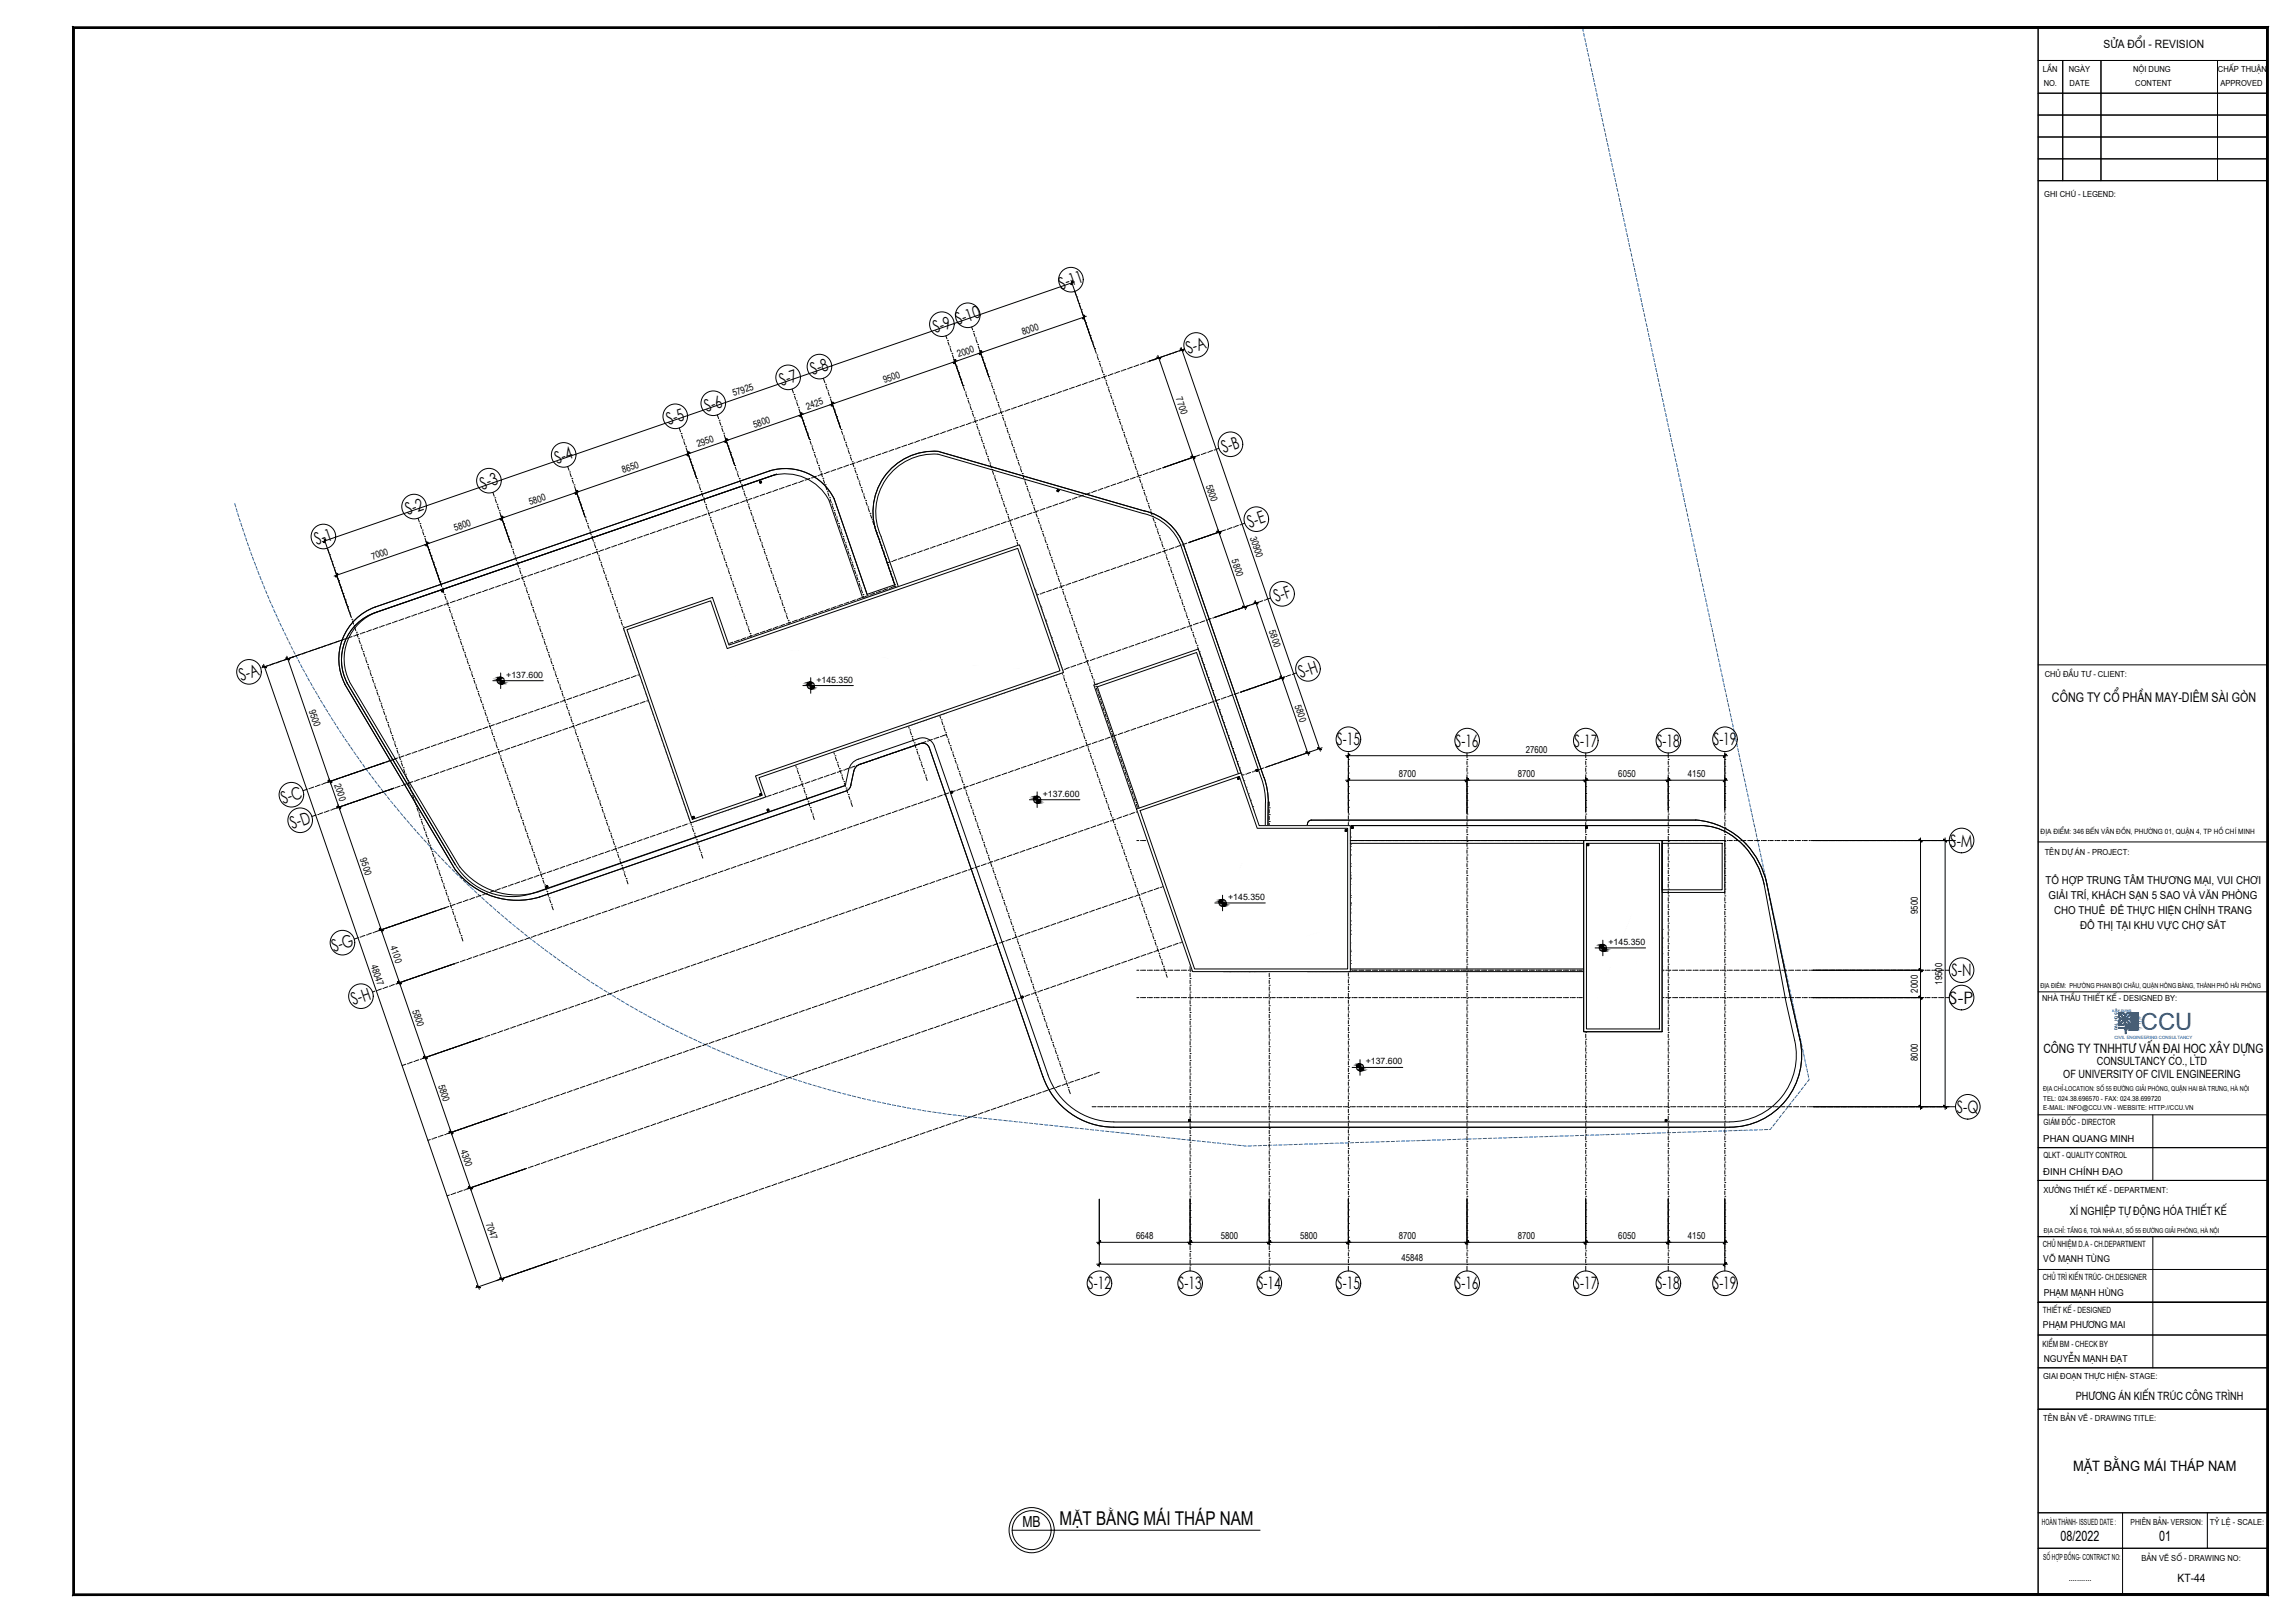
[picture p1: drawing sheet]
<svg xmlns="http://www.w3.org/2000/svg" width="841mm" height="594mm" viewBox="0 0 841 594" stroke-linecap="round" stroke-linejoin="round" font-family="sans-serif">
<defs><g id="words">
<text font-size="8.7" fill="#0e489d" x="784.5" y="377.3">CCU</text>
<text font-size="7" x="388.3" y="558.4">MẶT BẰNG MÁI THÁP NAM</text>
<g font-size="6.3">
<text x="388.8" y="106.1" transform="rotate(-19 388.8 106.1)">S-11</text>
<text x="342.8" y="122" transform="rotate(-19 342.8 122)">S-9 S-10</text>
<text x="435.6" y="129.7" transform="rotate(-19 435.6 129.7)">S-A</text>
<text x="297.9" y="137.5" transform="rotate(-19 297.9 137.5)">S-8</text>
<text x="286.5" y="141.4" transform="rotate(-19 286.5 141.4)">S-7</text>
<text x="245.1" y="155.7" transform="rotate(-19 245.1 155.7)">S-5</text>
<text x="259" y="150.9" transform="rotate(-19 259 150.9)">S-6</text>
<text x="448.5" y="166" transform="rotate(-19 448.5 166)">S-B</text>
<text x="204.2" y="169.8" transform="rotate(-19 204.2 169.8)">S-4</text>
<text x="176.8" y="179.3" transform="rotate(-19 176.8 179.3)">S-3</text>
<text x="149.4" y="188.7" transform="rotate(-19 149.4 188.7)">S-2</text>
<text x="458" y="193.4" transform="rotate(-19 458 193.4)">S-E</text>
<text x="116.2" y="199.7" transform="rotate(-19 116.2 199.7)">S-1</text>
<text x="467.6" y="220.7" transform="rotate(-19 467.6 220.7)">S-F</text>
<text x="88.5" y="249.4" transform="rotate(-19 88.5 249.4)">S-A</text>
<text x="476.7" y="248.3" transform="rotate(-19 476.7 248.3)">S-H</text>
<text x="489.9" y="273">S-15</text>
<text x="533.4" y="273.5">S-16</text>
<text x="576.9" y="273.5">S-17</text>
<text x="607.1" y="273.5">S-18</text>
<text x="627.9" y="273">S-19</text>
<text x="103.8" y="294.5" transform="rotate(-19 103.8 294.5)">S-C</text>
<text x="107.2" y="303.8" transform="rotate(-19 107.2 303.8)">S-D</text>
<text x="714.7" y="310.1">S-M</text>
<text x="122.4" y="348.7" transform="rotate(-19 122.4 348.7)">S-G</text>
<text x="715.1" y="357.6">S-N</text>
<text x="129.6" y="368.1" transform="rotate(-19 129.6 368.1)">S-H</text>
<text x="714.3" y="367.6">S-P</text>
<text x="717.1" y="407.6">S-Q</text>
<text x="398.7" y="472.3">S-12</text>
<text x="431.9" y="472.3">S-13</text>
<text x="460.9" y="472.3">S-14</text>
<text x="489.9" y="472.3">S-15</text>
<text x="533.4" y="472.3">S-16</text>
<text x="576.9" y="472.3">S-17</text>
<text x="607.1" y="472.3">S-18</text>
<text x="627.9" y="472.3">S-19</text>
</g>
<text font-size="5.6" x="374.7" y="559.4">MB</text>
<g font-size="5.2">
<text x="759.7" y="538.7">MÆT B»NG M¸I TH¸P NAM</text>
<text x="755.1" y="564.4">08/2022</text>
<text x="791.2" y="564.4">01</text>
</g>
<text font-size="4.9" x="752" y="256.9">C¤NG TY cæ phÇn may-diªm sµI gßn</text>
<text font-size="4.7" x="748.8" y="385.6">c«ng ty Tnhht­ vÊn ®¹i häc x©y dùng</text>
<g font-size="4.2">
<text x="770.8" y="17.7">söa ®æi - revision</text>
<text x="768.4" y="389.9">CONSULTANCY CO., LTD</text>
<text x="756.1" y="395">OF UNIVERSITY OF CIVIL ENGINEERING</text>
<text x="758.5" y="445.1">xÝ nghiÖp tù ®éng hãa thiÕt kÕ</text>
<text x="760.7" y="512.9">PH¦¥NG ¸N KIÕN TRóC C¤NG TR×NH</text>
<text x="798" y="579.3">KT-44</text>
</g>
<g font-size="4">
<text x="749.6" y="323.7">TỔ HỢP TRUNG TÂM THƯƠNG MẠI, VUI CHƠI</text>
<text x="750.7" y="329.2">GIẢI TRÍ, KHÁCH SẠN 5 SAO VÀ VĂN PHÒNG</text>
<text x="752.8" y="334.7">CHO THUÊ ĐỂ THỰC HIỆN CHỈNH TRANG</text>
<text x="762.3" y="340.2">ĐÔ THỊ TẠI KHU VỰC CHỢ SẮT</text>
</g>
<text font-size="3.9" x="758.1" y="578.9">...........</text>
<g font-size="3.5">
<text x="374.9" y="122.7" transform="rotate(-19 374.9 122.7)">8000</text>
<text x="351.3" y="130.9" transform="rotate(-19 351.3 130.9)">2000</text>
<text x="324.1" y="140.3" transform="rotate(-19 324.1 140.3)">9500</text>
<text x="268.9" y="145.2" transform="rotate(-19 268.9 145.2)">57925</text>
<text x="430.9" y="145.9" transform="rotate(71 430.9 145.9)">7700</text>
<text x="295.9" y="150" transform="rotate(-19 295.9 150)">2425</text>
<text x="276.5" y="156.7" transform="rotate(-19 276.5 156.7)">5800</text>
<text x="255.8" y="163.8" transform="rotate(-19 255.8 163.8)">2950</text>
<text x="228.4" y="173.3" transform="rotate(-19 228.4 173.3)">8650</text>
<text x="441.9" y="177.9" transform="rotate(71 441.9 177.9)">5800</text>
<text x="194.3" y="185.1" transform="rotate(-19 194.3 185.1)">5800</text>
<text x="166.8" y="194.6" transform="rotate(-19 166.8 194.6)">5800</text>
<text x="458" y="197.1" transform="rotate(71 458 197.1)">30900</text>
<text x="136.6" y="205" transform="rotate(-19 136.6 205)">7000</text>
<text x="451.3" y="205.3" transform="rotate(71 451.3 205.3)">5800</text>
<text x="465" y="231.2" transform="rotate(71 465 231.2)">5800</text>
<text x="113.2" y="260.4" transform="rotate(71 113.2 260.4)">9500</text>
<text x="474.4" y="258.7" transform="rotate(71 474.4 258.7)">5800</text>
<text x="559.1" y="275.7">27600</text>
<text x="122.5" y="287.6" transform="rotate(71 122.5 287.6)">2000</text>
<text x="512.7" y="284.7">8700</text>
<text x="556.2" y="284.7">8700</text>
<text x="593" y="284.7">6050</text>
<text x="618.6" y="284.7">4150</text>
<text x="131.9" y="314.8" transform="rotate(71 131.9 314.8)">9500</text>
<text x="702.8" y="334.8" transform="rotate(-90 702.8 334.8)">9500</text>
<text x="143" y="346.9" transform="rotate(71 143 346.9)">4100</text>
<text x="135.8" y="353.7" transform="rotate(71 135.8 353.7)">48047</text>
<text x="702.8" y="363.5" transform="rotate(-90 702.8 363.5)">2000</text>
<text x="711.8" y="360.7" transform="rotate(-90 711.8 360.7)">19500</text>
<text x="151.1" y="370.3" transform="rotate(71 151.1 370.3)">5800</text>
<text x="702.8" y="388.5" transform="rotate(-90 702.8 388.5)">8000</text>
<text x="160.5" y="397.7" transform="rotate(71 160.5 397.7)">5800</text>
<text x="748.8" y="418.3">phan quang minh</text>
<text x="168.8" y="421.6" transform="rotate(71 168.8 421.6)">4300</text>
<text x="748.8" y="430.3">§INH CHÝNH §¹O</text>
<text x="178.1" y="448.4" transform="rotate(71 178.1 448.4)">7047</text>
<text x="416.3" y="454">6648</text>
<text x="447.4" y="454">5800</text>
<text x="476.4" y="454">5800</text>
<text x="512.7" y="454">8700</text>
<text x="556.2" y="454">8700</text>
<text x="593" y="454">6050</text>
<text x="618.6" y="454">4150</text>
<text x="513.5" y="462">45848</text>
<text x="748.8" y="462.2">vâ m¹nh tïng</text>
<text x="748.9" y="474.7">ph¹m m¹nh hïng</text>
<text x="748.7" y="486.3">PH¹M PH¦¥NG MAI</text>
<text x="748.9" y="498.7">nguyÔn m¹nh ®¹t</text>
</g>
<g font-size="3.2">
<text x="185.5" y="248.2">+137.600</text>
<text x="299.2" y="250">+145.350</text>
<text x="382.1" y="291.8">+137.600</text>
<text x="450.1" y="329.6">+145.350</text>
<text x="589.4" y="346.1">+145.350</text>
<text x="500.5" y="389.9">+137.600</text>
</g>
<g font-size="3.1">
<text x="748.7" y="26.4">LÇn</text>
<text x="758.1" y="26.4">ngµy</text>
<text x="781.7" y="26.4">Néi dung</text>
<text x="812.8" y="26.4">chÊp thuËn</text>
<text x="748.9" y="31.7">no.</text>
<text x="758.4" y="31.6">date</text>
<text x="782.5" y="31.7">content</text>
<text x="813.7" y="31.7">approved</text>
<text x="749.1" y="72">Ghi chó - legend:</text>
<text x="749.3" y="248.1">chñ ®Çu t­ - client:</text>
<text x="749.3" y="313">Tªn dù ¸n - project:</text>
<text x="748.4" y="366.7">nhµ thÇu thiÕt kÕ - designed by:</text>
<text x="748.9" y="412.1">gi¸m ®èc - director</text>
<text x="748.9" y="424.2">QLKT - quality control</text>
<text x="748.9" y="436.9">x¦ëng thiÕt kÕ - department:</text>
<text x="748.7" y="456.7">Chñ nhiÖm d.a - ch.department</text>
<text x="748.7" y="468.8">Chñ tr× KIÕN TRóC- ch.designer</text>
<text x="748.6" y="481">ThiÕt kÕ - designed</text>
<text x="748.5" y="493.3">KiÓm BM - check by</text>
<text x="748.7" y="505.2">giai ®o¹n thùc hiÖn- stage:</text>
<text x="748.8" y="520.5">tªn b¶n vÏ - drawing title:</text>
<text x="748.3" y="558.4">Hoµn thµnh- issued date :</text>
<text x="780.8" y="558.4">phiªn b¶n- version:</text>
<text x="809.8" y="558.4">tû lÖ - scale:</text>
<text x="748.7" y="571.3">sè hîp ®ång- CONTRACT NO:</text>
<text x="784.8" y="571.7">B¶n vÏ sè - drawing no:</text>
</g>
<g font-size="2.8">
<text x="583.6" y="345.5">P.ĐỆM</text>
<text x="595.8" y="347.5">P38 (TMCC)</text>
</g>
<text font-size="2.7" x="747.8" y="305.5">§ÞA ®iÓm: 346 BÕN V¢N §åN, PH¦êNG 01, QUËN 4, TP Hå CHÝ MINH</text>
<g font-size="2.5">
<text x="747.7" y="362">ĐỊA ĐIỂM: PHƯỜNG PHAN BỘI CHÂU, QUẬN HỒNG BÀNG, THÀNH PHỐ HẢI PHÒNG</text>
<text x="748.8" y="399.7">®Þa chØ-LOCATION: sè 55 ®­êng gi¶i phãng, quËn hai bµ tr­ng, hµ néi</text>
<text x="748.8" y="403.3">TEL: 024.38.696570 - FAX: 024.38.699720</text>
<text x="748.8" y="406.7">E-MAIL: INFO@CCU.VN - WEBSITE: HTTP://CCU.VN</text>
<text x="749" y="451.8">®Þa chØ: tÇng 6, toµ nhµ a1, sè 55 ®­êng gi¶i phãng, hµ néi</text>
</g>
<text font-size="2.1" x="584.5" y="349.2">6.0 m2</text>
<text font-size="1.6" fill="#0e489d" x="774.8" y="380.6">CIVIL ENGINEERING CONSULTANCY</text>
<g font-size="1.5" fill="#0e489d">
<text x="775" y="370.6">Â</text>
<text x="776" y="377.4" transform="rotate(-90 776 377.4)">ĐẠI HỌC</text>
</g>
<g font-size="1.2" fill="#0e489d">
<text x="774" y="370.6">X</text>
<text x="776.1" y="370.7">Y DỰNG</text>
</g>
</g></defs>
<!-- layer: Xref.Asix of Tower Roof|TNG -->
<path d="M581.8 317.4v23.5" fill="none" stroke="#000" stroke-width=".37"/>
<!-- layer: Xref.Asix of Tower Roof|KT-Chi gioi XD -->
<g fill="none" stroke="#06c" stroke-width=".37">
<path d="M580 10.3l.2 1.2M580.3 12.2l.3 1.2M580.7 14l.3 1.2M581.2 15.8l.2 1.2M581.5 17.7l.3 1.2M581.9 19.5l.3 1.2M582.3 21.3l.3 1.2M582.7 23.1l.3 1.3M583.1 25l.3 1.2M583.5 26.8l.3 1.2M583.9 28.6l.3 1.3M584.3 30.5l.3 1.2"/>
<path d="M584.7 32.3l.3 1.2M585.1 34.1l.2 1.3M585.5 36l.3 1.2M585.9 37.8l.2 1.2M586.3 39.6l.2 1.3M586.7 41.5l.3 1.2M587.1 43.3l.2 1.2M587.5 45.1l.2 1.3M587.8 47l.3 1.2M588.3 48.8l.2 1.2M588.6 50.6l.3 1.3M589 52.5l.3 1.2"/>
<path d="M589.4 54.3l.3 1.2M589.8 56.1l.3 1.2M590.2 58l.3 1.2M590.6 59.8l.3 1.2M591 61.6l.3 1.2M591.4 63.5l.3 1.2M591.8 65.3l.3 1.2M592.2 67.1l.3 1.2M592.6 69l.3 1.2M593 70.8l.3 1.2M593.4 72.6l.2 1.2M593.8 74.4l.3 1.3"/>
<path d="M594.2 76.3l.2 1.2M594.6 78.1l.2 1.2M595 79.9l.2 1.3M595.4 81.8l.2 1.2M595.8 83.6l.2 1.3M596.1 85.4l.3 1.3M596.6 87.3l.2 1.2M596.9 89.1l.3 1.3M597.3 90.9l.3 1.3M597.7 92.8l.3 1.2M598.1 94.6l.3 1.2M598.5 96.4l.3 1.3"/>
<path d="M598.9 98.3l.3 1.2M599.3 100.1l.3 1.2M599.7 102l.3 1.2M600.1 103.8l.3 1.2M600.5 105.6l.3 1.2M600.9 107.5l.3 1.1M601.3 109.3l.3 1.2M601.7 111.1l.2 1.2M602.1 112.9l.3 1.2M602.5 114.8l.2 1.2M602.9 116.6l.2 1.2M603.2 118.4l.3 1.2"/>
<path d="M603.7 120.3l.2 1.2M604.1 122.1l.2 1.2M604.4 123.9l.3 1.3M604.9 125.7l.2 1.3M605.2 127.6l.3 1.2M605.6 129.4l.3 1.3M606 131.2l.3 1.3M606.4 133.1l.3 1.2M606.8 134.9l.3 1.3M607.2 136.8l.3 1.2M607.6 138.6l.3 1.2M608 140.4l.3 1.3"/>
<path d="M608.4 142.3l.3 1.2M608.8 144.1l.2 1.2M609.2 145.9l.3 1.2M609.6 147.8l.3 1.2M610 149.6l.2 1.2M610.4 151.4l.3 1.2M610.8 153.3l.2 1.2M611.2 155.1l.2 1.2M611.5 156.9l.3 1.2M612 158.8l.2 1.1M612.4 160.6l.2 1.2M612.7 162.4l.3 1.2"/>
<path d="M613.2 164.2l.2 1.3M613.5 166.1l.3 1.2M613.9 167.9l.3 1.2M614.3 169.7l.3 1.3M614.7 171.6l.3 1.2M615.1 173.4l.3 1.2M615.5 175.2l.3 1.3M615.9 177.1l.3 1.2M616.3 178.9l.2 1.2M86.1 184.5l.3 1.2M86.6 186.3l.4 1.2M87.1 188.1l.4 1.2"/>
<path d="M87.7 189.9l.4 1.2M88.3 191.7l.3 1.1M88.9 193.4l.3 1.2M89.5 195.2l.3 1.2M90 197l.4 1.2M90.6 198.8l.5 1.2M616.7 180.7l.3 1.3M617.1 182.6l.2 1.2M617.5 184.4l.2 1.2M617.9 186.2l.3 1.3M618.3 188.1l.2 1.2M618.7 189.9l.2 1.2"/>
<path d="M619.1 191.7l.2 1.3M619.5 193.6l.2 1.2M619.8 195.4l.3 1.2M620.3 197.2l.2 1.3M620.6 199.1l.3 1.2M91.3 200.5l.4 1.2M91.9 202.3l.4 1.2M92.5 204.1l.5 1.1M93.2 205.8l.4 1.2M93.9 207.6l.4 1.2M94.5 209.4l.5 1.1M95.2 211.1l.5 1.1"/>
<path d="M95.9 212.8l.5 1.2M96.6 214.6l.5 1.1M97.3 216.3l.5 1.1M98 218l.6 1.2M98.8 219.8l.5 1.1M621 200.9l.3 1.2M621.5 202.7l.2 1.2M621.8 204.6l.3 1.2M622.2 206.4l.3 1.2M622.6 208.2l.3 1.2M623 210.1l.3 1.2M623.4 211.9l.3 1.2"/>
<path d="M623.8 213.7l.3 1.2M624.2 215.6l.3 1.2M624.6 217.4l.2 1.2M625 219.2l.3 1.2M99.5 221.5l.5 1.1M100.3 223.2l.5 1.1M101 224.9l.6 1.1M101.8 226.6l.6 1.1M102.6 228.3l.5 1.1M103.4 230l.5 1.1M104.2 231.7l.6 1.1M105 233.4l.6 1.1"/>
<path d="M105.9 235l.5 1.2M106.7 236.7l.5 1.1M107.5 238.4l.6 1.1M625.4 221l.2 1.3M625.8 222.9l.2 1.2M626.2 224.7l.2 1.2M626.6 226.5l.2 1.3M627 228.4l.2 1.2M627.4 230.2l.2 1.3M627.8 232l.2 1.3M628.1 233.9l.3 1.2M628.6 235.7l.2 1.3"/>
<path d="M628.9 237.5l.3 1.3M629.3 239.4l.3 1.2M108.4 240.1l.6 1.1M109.3 241.7l.6 1.1M110.2 243.4l.5 1.1M111 245l.6 1.1M111.9 246.7l.6 1.1M112.8 248.3l.6 1.1M113.7 250l.6 1.1M114.6 251.6l.7 1.1M115.6 253.2l.6 1.1M116.5 254.9l.7 1"/>
<path d="M117.5 256.5l.6 1M118.4 258.1l.7 1M119.4 259.7l.7 1M629.7 241.2l.3 1.2M630.1 243l.3 1.3M630.5 244.9l.3 1.2M630.9 246.7l.3 1.2M631.3 248.6l.3 1.2M631.7 250.4l.3 1.2M632.1 252.2l.3 1.2M632.5 254.1l.3 1.1M632.9 255.9l.2 1.2"/>
<path d="M633.3 257.7l.3 1.2M633.7 259.5l.2 1.2M120.4 261.3l.7 1.1M121.4 262.9l.6 1M122.4 264.4l.7 1.1M123.4 266l.7 1.1M124.4 267.6l.7 1.1M125.4 269.2l.8 1M126.5 270.7l.7 1.1M127.6 272.3l.7 1M128.6 273.8l.7 1M129.7 275.4l.7 1"/>
<path d="M130.8 276.9l.7 1M131.8 278.4l.7 1.1M132.9 280l.7 1M634.1 261.4l.2 1.2M634.4 263.2l.3 1.2M634.9 265l.2 1.2M635.3 266.9l.2 1.2M635.6 268.7l.3 1.2M636.1 270.5l.2 1.3M636.4 272.3l.3 1.3M636.8 274.2l.3 1.2M637.2 276l.3 1.3"/>
<path d="M637.6 277.8l.3 1.3M638 279.7l.3 1.2M134 281.5l.7 1M135.1 283l.8 1M136.3 284.5l.7 1M137.4 286l.7 1M138.5 287.5l.8 1M139.7 288.9l.8 1.1M140.8 290.4l.8 1M142 291.9l.7 1M143.2 293.4l.7 .9M144.4 294.8l.8 1"/>
<path d="M145.5 296.3l.8 .9M146.7 297.7l.8 1M148 299.1l.8 1M638.4 281.5l.3 1.3M638.8 283.4l.3 1.2M639.2 285.2l.3 1.2M639.6 287l.3 1.3M640 288.9l.2 1.2M640.4 290.7l.3 1.2M640.8 292.5l.3 1.2M641.2 294.4l.2 1.2M641.6 296.2l.3 1.2"/>
<path d="M642 298l.2 1.2M642.4 299.9l.2 1.2M149.2 300.6l.8 .9M150.4 302l.8 .9M151.6 303.4l.8 .9M152.9 304.8l.8 .9M154.1 306.2l.8 .9M155.4 307.6l.8 .9M156.6 309l.9 .9M157.9 310.4l.8 .8M159.2 311.7l.9 .9M160.5 313.1l.8 .9"/>
<path d="M161.8 314.4l.8 .9M163.1 315.8l.9 .9M164.4 317.1l.9 .9M165.7 318.4l.9 .9M167 319.8l.9 .8M642.7 301.7l.3 1.2M643.2 303.5l.2 1.2M643.6 305.4l.2 1.1M643.9 307.2l.3 1.2M644.4 309l.2 1.2M644.7 310.8l.3 1.3M645.1 312.7l.3 1.2"/>
<path d="M645.5 314.5l.3 1.2M645.9 316.3l.3 1.3M646.3 318.2l.3 1.2M168.4 321.1l.9 .8M169.8 322.4l.8 .8M171.1 323.7l.9 .8M172.4 325l1 .8M173.8 326.2l1 .9M175.2 327.5l.9 .9M176.6 328.8l.9 .8M178 330l.9 .8M179.4 331.3l.9 .8"/>
<path d="M180.8 332.5l.9 .8M182.2 333.8l.9 .8M183.6 335l1 .8M185 336.2l1 .8M186.5 337.4l.9 .8M187.9 338.6l.9 .8M189.4 339.8l.9 .8M646.7 320l.3 1.2M647.1 321.8l.3 1.3M647.5 323.7l.3 1.2M647.9 325.5l.3 1.2M648.3 327.3l.2 1.3"/>
<path d="M648.7 329.2l.3 1.2M649.1 331l.3 1.2M649.5 332.8l.2 1.3M649.9 334.7l.3 1.2M650.3 336.5l.2 1.2M650.7 338.3l.2 1.3M190.8 341l1 .7M192.3 342.2l1 .7M193.8 343.3l.9 .8M195.2 344.4l1 .8M196.7 345.6l1 .7M198.2 346.7l1 .8"/>
<path d="M199.7 347.9l1 .7M201.2 349l1 .7M202.7 350.1l1.1 .7M204.2 351.2l1 .7M205.7 352.3l1.1 .7M207.3 353.4l1 .7M208.8 354.4l1 .7M210.4 355.5l1 .7M211.9 356.5l1 .8M213.5 357.6l1 .7M215.1 358.6l1 .7M216.6 359.7l1 .7"/>
<path d="M651 340.2l.3 1.2M651.5 342l.2 1.2M651.8 343.8l.3 1.2M652.2 345.7l.3 1.2M652.7 347.5l.2 1.2M653 349.3l.3 1.2M653.4 351.2l.3 1.2M653.8 353l.3 1.2M654.2 354.8l.3 1.2M654.6 356.7l.3 1.2M655 358.5l.3 1.2M218.2 360.7l1 .7"/>
<path d="M219.8 361.7l1 .6M221.4 362.7l1 .7M222.9 363.7l1.1 .6M224.5 364.7l1.1 .6M226.1 365.6l1.1 .7M227.8 366.6l1 .6M229.4 367.6l1 .6M231 368.5l1.1 .6M232.6 369.4l1.1 .6M234.2 370.3l1.1 .6M235.9 371.3l1.1 .6M237.5 372.2l1.1 .6"/>
<path d="M239.2 373.1l1.1 .5M240.8 373.9l1.1 .6M242.5 374.8l1.1 .6M244.1 375.7l1.1 .5M245.8 376.5l1.1 .6M247.5 377.4l1.1 .5M249.2 378.2l1.1 .6M250.8 379l1.2 .6M252.5 379.8l1.2 .6M655.4 360.3l.3 1.2M655.8 362.1l.3 1.3M656.2 364l.3 1.2"/>
<path d="M656.6 365.8l.2 1.2M657 367.6l.3 1.3M657.4 369.5l.2 1.2M657.8 371.3l.2 1.2M658.2 373.1l.3 1.3M658.6 375l.2 1.2M659 376.8l.2 1.3M659.3 378.6l.3 1.3M254.2 380.6l1.2 .6M255.9 381.4l1.1 .6M257.6 382.2l1.1 .5M259.3 383l1.2 .5"/>
<path d="M261 383.8l1.2 .5M262.8 384.5l1.1 .5M264.5 385.3l1.1 .5M266.2 386l1.2 .5M267.9 386.7l1.2 .5M269.7 387.4l1.1 .5M271.4 388.1l1.2 .5M273.1 388.8l1.2 .5M274.9 389.5l1.2 .5M276.6 390.2l1.2 .4M278.4 390.8l1.2 .5M280.2 391.5l1.1 .4"/>
<path d="M281.9 392.1l1.2 .5M283.7 392.8l1.2 .4M285.5 393.4l1.1 .4M287.2 394l1.2 .4M289 394.6l1.2 .4M290.8 395.2l1.2 .4M292.6 395.7l1.2 .4M294.3 396.3l1.2 .4M296.1 396.9l1.2 .4M297.9 397.4l1.2 .4M299.7 397.9l1.2 .4M301.5 398.5l1.2 .3"/>
<path d="M303.3 399l1.2 .3M305.1 399.5l1.3 .4M307 400l1.1 .3M659.7 399.6l-.7 1M659.8 380.5l.2 1.2M660.1 382.3l.3 1.2M660.5 384.1l.3 1.3M660.9 398.2l-.8 .9M661 386l.2 1.2M661.3 387.8l.3 1.2M661.7 389.7l.3 1.2M662 396.7l-.8 1"/>
<path d="M662.1 391.5l.3 1.2M662.5 393.3l.3 1.2M662.9 395.2l.1 .2-.6 .8M308.8 400.5l1.2 .3M310.6 401l1.2 .3M312.4 401.4l1.2 .3M314.2 401.8l1.2 .3M316 402.3l1.2 .3M317.9 402.7l1.2 .3M319.7 403.2l1.2 .2M321.5 403.5l1.2 .3M323.3 403.9l1.3 .3"/>
<path d="M325.2 404.3l1.2 .3M327 404.7l1.3 .2M328.8 405.1l1.3 .2M330.7 405.4l1.2 .3M332.5 405.8l1.3 .2M334.4 406.1l1.2 .2M336.3 406.4l1.2 .2M338.1 406.7l1.2 .2M339.9 407l1.3 .2M341.8 407.3l1.2 .2M343.7 407.6l1.2 .1M345.5 407.8l1.3 .2"/>
<path d="M347.3 408.1l1.3 .1M349.2 408.3l1.3 .1M351.1 408.5l1.2 .2M352.9 408.8l1.3 .1M354.8 409l1.3 .1M356.7 409.2l1.2 .1M358.5 409.4l1.3 .1M360.4 409.6l1.3 .1M362.2 409.8l1.3 .1M364.1 410l1.3 .1M366 410.2l1.2 .1M367.8 410.4l1.3 .1"/>
<path d="M369.7 410.6l1.3 .1M371.6 410.8l1.2 .1M373.5 410.9l1.2 .2M375.3 411.2l1.3 .1M377.2 411.4l1.2 .1M379.1 411.5l1.2 .2M380.9 411.7l1.2 .2M382.8 412l1.2 .1M384.6 412.1l1.3 .2M386.5 412.3l1.2 .2M388.4 412.6l1.2 .1M390.2 412.7l1.3 .1"/>
<path d="M392.1 412.9l1.2 .2M394 413.1l1.2 .2M395.8 413.3l1.2 .1M397.7 413.5l1.2 .2M399.5 413.7l1.3 .2M401.4 413.9l1.2 .1M403.3 414.1l1.2 .1M405.1 414.3l1.3 .2M407 414.5l1.3 .1M408.9 414.7l1.2 .1M410.7 414.9l1.3 .2M412.6 415.1l1.3 .1"/>
<path d="M414.4 415.3l1.3 .1M416.3 415.5l1.3 .1M418.2 415.7l1.2 .1M420 415.9l1.3 .1M421.9 416.1l1.3 .1M423.8 416.3l1.2 .1M425.7 416.5l1.2 .1M427.5 416.7l1.3 .1M429.4 416.9l1.2 .1M431.2 417.1l1.3 .1M433.1 417.3l1.2 .1M435 417.5l1.2 .1"/>
<path d="M436.8 417.7l1.3 .1M438.7 417.9l1.2 .1M440.6 418.1l1.2 .1M442.4 418.3l1.3 .1M444.3 418.5l1.2 .1M446.2 418.6l1.2 .2M448 418.9l1.2 .1M449.9 419l1.2 .2M451.7 419.2l1.3 .2M453.6 419.5l1.2 .1M455.5 419.6l1.2 .1M458.6 419.7h-1.3"/>
<path d="M460.5 419.6l-1.3 .1M462.3 419.6h-1.2M463 419.5h1.2M466.1 419.5h-1.3M468 419.4l-1.3 .1M469.8 419.3l-1.2 .1M471.7 419.3h-1.2M472.3 419.2h1.3M475.4 419.2h-1.2M477.3 419.1l-1.2 .1M479.2 419l-1.3 .1M481.1 419h-1.3"/>
<path d="M482.9 418.9l-1.2 .1M484.8 418.9h-1.2M486.7 418.8l-1.3 .1M488.6 418.7l-1.3 .1M490.4 418.7h-1.2M492.3 418.6l-1.2 .1M494.2 418.6h-1.3M496.1 418.5l-1.3 .1M497.9 418.4l-1.2 .1M499.8 418.4h-1.2M501.7 418.4h-1.3M503.6 418.3h-1.3"/>
<path d="M505.4 418.2l-1.2 .1M507.3 418.1l-1.2 .1M509.2 418.1h-1.3M511 418.1h-1.2M512.9 418h-1.2M514.8 417.9l-1.3 .1M516.7 417.8l-1.3 .1M518.5 417.8h-1.2M520.4 417.8h-1.2M522.3 417.7h-1.3M524.2 417.6l-1.3 .1M526 417.5l-1.2 .1"/>
<path d="M527.9 417.5h-1.2M529.8 417.5h-1.3M531.7 417.4h-1.3M533.5 417.3l-1.2 .1M535.4 417.3h-1.2M537.3 417.2l-1.3 .1M539.2 417.2h-1.3M541 417.1h-1.2M542.9 417l-1.2 .1M544.8 417h-1.3M546.7 416.9l-1.3 .1M548.5 416.9h-1.2"/>
<path d="M550.4 416.8h-1.3M552.3 416.7l-1.3 .1M554.1 416.7h-1.2M556 416.6l-1.2 .1M557.9 416.6h-1.3M559.8 416.5h-1.3M561.6 416.4l-1.2 .1M563.5 416.4h-1.2M565.4 416.3l-1.3 .1M567.3 416.3h-1.3M569.1 416.2h-1.2M571 416.2h-1.2"/>
<path d="M572.9 416.1h-1.3M574.8 416l-1.3 .1M576.6 416h-1.2M578.5 415.9h-1.2M580.4 415.9h-1.3M582.3 415.8h-1.3M584.1 415.7l-1.2 .1M586 415.7h-1.2M587.9 415.6h-1.3M589.7 415.6h-1.2M591.6 415.5h-1.2M593.5 415.4l-1.3 .1"/>
<path d="M595.4 415.4h-1.3M597.2 415.3h-1.2M599.1 415.3h-1.2M601 415.2h-1.3M602.9 415.1l-1.3 .1M604.7 415.1h-1.2M606.6 415l-1.2 .1M608.5 415h-1.3M610.4 414.9h-1.3M612.2 414.8l-1.2 .1M614.1 414.8h-1.2M616 414.7l-1.3 .1"/>
<path d="M617.9 414.7h-1.3M619.7 414.6h-1.2M621.6 414.5l-1.2 .1M623.5 414.5h-1.3M625.3 414.4l-1.2 .1M627.2 414.4h-1.2M629.1 414.3h-1.3M631 414.2l-1.3 .1M632.8 414.2h-1.2M634.7 414.1l-1.2 .1M636.6 414.1h-1.3M638.5 414h-1.3"/>
<path d="M640.3 413.9l-1.2 .1M642.2 413.9h-1.2M644.1 413.8l-1.3 .1M646 413.8h-1.3M647.8 413.7h-1.2M649.3 412.9l-.8 .8M650.5 411.5l-.8 .9M651.6 410l-.7 .9M652.8 408.5l-.8 1M654 407l-.8 1M655.1 405.5l-.8 1M656.3 404l-.8 1.1"/>
<path d="M657.4 402.6l-.8 1M658.6 401.1l-.8 1"/>
</g>
<!-- layer: Xref.Asix of Tower Roof|KT-Luoi truc South Tower -->
<g fill="none" stroke="#000" stroke-width=".37">
<path d="M356.1 119.8l.3 1M393.9 106.7l.5 1.5M394.6 108.8h.1M394.8 109.4l.4 1.1M395.4 111.1h.1M395.6 111.7l.4 1.2M396.2 113.5h.1M396.4 114.1l.4 1.1M397 115.8h.1M397.3 116.4l.3 1.2M397.8 118.2h.1M398.1 118.8l.4 1.2"/>
<path d="M301.7 138.5l.6 1.7M346.6 123l.4 1.1M347.2 124.7h.1M347.4 125.3l.4 1.2M348 127.1h.1M348.2 127.6l.4 1.2M348.8 129.4h.1M349 130l.5 1.2M349.6 131.8h.1M349.8 132.4l.5 1.2M350.5 134.2h.1M350.7 134.8l.4 1.1"/>
<path d="M351.3 136.5h.1M351.5 137.1l.4 1.2M352.1 138.9h.1M352.3 139.5l.4 1.1M356.7 121.4h.1M356.9 122l.4 1.2M357.5 123.8h.1M357.7 124.4l.4 1.2M358.3 126.2h.1M358.5 126.8l.4 1.1M359.1 128.5h.1M359.3 129.1l.4 1.2"/>
<path d="M359.9 130.9h.1M360.1 131.5l.4 1.1M360.7 133.2h.1M360.9 133.8l.5 1.2M361.6 135.6h.1M361.7 136.2l.5 1.2M362.4 138h.1M362.6 138.6l.4 1.2M398.7 120.6h.1M398.9 121.2l.4 1.2M399 139.9h.1M399.5 123h.1"/>
<path d="M399.7 123.5l.4 1.2M400.3 125.3h.1M400.5 125.9l.4 1.2M400.8 139.3l-1.2 .5M401.1 127.6h.1M401.3 128.2l.4 1.2M401.4 139.1h.1M402 130h.1M402.1 130.6l.4 1.2M402.8 132.4h.1M403 133l.4 1.2M403.1 138.5l-1.1 .4"/>
<path d="M403.6 134.8h.1M403.7 138.3h.1M403.8 135.4l.4 1.1M404.4 137.1h.1M404.6 137.7l.4 1.2M405.2 139.5h.1M405.5 137.7l-1.2 .4M406.1 137.5h.1M407.9 136.9l-1.2 .4M408.5 136.7h.1M410.3 136.1l-1.2 .4M410.8 135.9h.1"/>
<path d="M412.6 135.3l-1.2 .4M413.2 135.1h.1M415 134.4l-1.2 .4M415.5 134.2h.1M417.3 133.6l-1.2 .4M417.9 133.4h.1M419.7 132.8l-1.2 .4M420.3 132.6h.1M422.1 132l-1.2 .4M422.7 131.8h.1M424.4 131.2l-1.2 .4M425 131h.1"/>
<path d="M426.8 130.4l-1.2 .4M427.4 130.1h.1M429.1 129.6l-1.2 .3M429.7 129.3h.1M431.5 128.7l-1.2 .4M432.1 128.5h.1M434.1 127.8l-1.4 .5M248.9 156.8l.5 1.4M249.6 158.8h.1M249.8 159.4l.4 1.1M262.8 151.9l.6 1.4M263.5 153.9h.1"/>
<path d="M263.7 154.5l.5 1.2M264.4 156.3h.1M264.5 156.9l.5 1.2M265.2 158.7h.1M265.4 159.3l.4 1.2M290.3 142.5l.4 1.4M291 144.5h.1M291.2 145.1l.3 1.1M291.8 146.8h.1M292 147.4l.4 1.2M292.6 149.2h.1M292.8 149.8l.4 1.2"/>
<path d="M293.4 151.6h.1M293.6 152.2l.4 1.1M294.2 153.9h.1M294.4 154.5l.4 1.2M295 156.3h.1M295.2 156.9l.5 1.2M295.9 158.7h.1M296 159.2l.5 1.2M302.5 140.8h.1M302.7 141.4l.4 1.2M303.3 143.1h.1M303.5 143.7l.4 1.2"/>
<path d="M304.1 145.5h.1M304.3 146.1l.5 1.1M304.9 147.8h.1M305.1 148.4l.5 1.2M305.8 150.2h.1M306 150.8l.4 1.2M306.6 152.6h.1M306.8 153.2l.4 1.2M307.4 155h.1M307.6 155.5l.4 1.2M308.2 157.3h.1M308.4 157.9l.4 1.2"/>
<path d="M309 159.7h.1M341.7 159.7l-1.2 .4M342.3 159.5h.1M344.1 158.9l-1.2 .4M344.7 158.7h.1M346.5 158.1l-1.2 .4M347 157.9h.1M348.8 157.3l-1.2 .4M349.4 157.1h.1M351.2 156.5l-1.2 .4M351.7 156.3h.1M352.9 141.2h.1"/>
<path d="M353.1 141.8l.4 1.2M353.5 155.6l-1.2 .5M353.7 143.6h.1M353.9 144.2l.4 1.2M354.1 155.5h.1M354.5 146h.1M354.8 146.6l.4 1.2M355.3 148.3h.1M355.6 148.9l.4 1.2M355.9 154.8l-1.2 .5M356.2 150.7h.1M356.4 151.3l.4 1.2"/>
<path d="M356.5 154.6h.1M357 153h.1M357.2 153.6l.4 1.2M357.8 155.4h.1M358 156l.4 1.2M358.3 154l-1.2 .4M358.6 157.8h.1M358.8 158.4l.4 1.2M358.9 153.8h.1M360.6 153.2l-1.1 .4M361.2 153h.1M363 152.4l-1.2 .4"/>
<path d="M363.2 140.3h.1M363.4 140.9l.4 1.2M363.6 152.2h.1M364 142.7h.1M364.2 143.3l.4 1.2M364.8 145h.1M365 145.6l.4 1.2M365.3 151.6l-1.1 .4M365.6 147.4h.1M365.8 148l.4 1.2M365.9 151.4h.1M366.4 149.8h.1"/>
<path d="M366.6 150.4l.5 1.2M367.2 152.2h.1M367.5 152.8l.4 1.1M367.7 150.8l-1.2 .3M368.1 154.5h.1M368.3 150.6h.1M368.3 155.1l.4 1.2M368.9 156.9h.1M369.1 157.5l.4 1.1M369.7 159.2h.1M369.9 159.8l.4 1.2M370.1 149.9l-1.2 .4"/>
<path d="M370.7 149.7h.1M372.4 149.1l-1.1 .4M373 148.9h.1M374.8 148.3l-1.2 .4M375.4 148.1h.1M377.1 147.5l-1.1 .4M377.7 147.3h.1M379.5 146.7l-1.2 .4M380.1 146.5h.1M381.9 145.9l-1.2 .4M382.5 145.6h.1M384.3 145l-1.2 .4"/>
<path d="M384.9 144.8h.1M386.6 144.2l-1.2 .4M387.2 144h.1M389 143.4l-1.2 .4M389.6 143.2h.1M391.3 142.6l-1.2 .4M391.9 142.4h.1M393.7 141.8l-1.2 .4M394.3 141.6h.1M396.1 140.9l-1.2 .5M396.7 140.8h.1M398.4 140.1l-1.1 .5"/>
<path d="M405.4 140.1l.4 1.1M406 141.8h.1M406.2 142.4l.4 1.2M406.8 144.2h.1M407 144.8l.5 1.2M407.6 146.6h.1M407.8 147.2l.5 1.2M408.5 148.9h.1M408.7 149.5l.4 1.2M409.3 151.3h.1M409.5 151.9l.4 1.1M410.1 153.6h.1"/>
<path d="M410.3 154.2l.4 1.2M410.9 156h.1M411.1 156.6l.4 1.2M411.7 158.4h.1M411.9 159l.4 1.2M208 170.9l.5 1.4M208.7 172.9h.1M208.9 173.5l.4 1.1M209.5 175.2h.1M209.7 175.8l.4 1.2M210.4 177.6h.1M210.6 178.2l.3 1.2"/>
<path d="M211.2 180h.1M250.4 161.1h.1M250.6 161.7l.4 1.2M251.2 163.5h.1M251.4 164.1l.4 1.1M252.1 165.8h.1M252.3 166.4l.3 1.2M252.9 168.2h.1M253.1 168.8l.4 1.2M253.7 170.6h.1M253.9 171.2l.4 1.2M254.5 172.9h.1"/>
<path d="M254.7 173.5l.4 1.2M255.3 175.3h.1M255.5 175.9l.4 1.2M256.1 177.6h.1M256.3 178.2l.5 1.2M266 161.1h.1M266.2 161.6l.4 1.2M266.8 163.4h.1M267 164l.4 1.2M267.6 165.7h.1M267.8 166.3l.4 1.2M268.4 168.1h.1"/>
<path d="M268.6 168.7l.4 1.2M269.2 170.5h.1M269.5 171.1l.4 1.2M270.1 172.9h.1M270.3 173.5l.4 1.1M270.9 175.2h.1M271.1 175.8l.4 1.2M271.7 177.6h.1M271.9 178.2l.4 1.1M272.5 179.9h.1M283.2 179.9h.1M285 179.3l-1.2 .4"/>
<path d="M285.6 179.1h.1M287.4 178.5l-1.2 .4M288 178.3h.1M289.7 177.7l-1.2 .4M290.3 177.5h.1M292.1 176.8l-1.2 .5M292.7 176.7h.1M294.4 176l-1.1 .5M295 175.8h.1M296.7 161h.1M296.8 175.2l-1.2 .5M296.9 161.6l.4 1.2"/>
<path d="M297.4 175h.1M297.5 163.4h.1M297.7 164l.4 1.2M298.3 165.7h.1M298.5 166.3l.4 1.2M299.1 168.1h.1M299.2 174.4l-1.2 .4M299.3 168.7l.4 1.2M299.8 174.2h.1M299.9 170.5h.1M300.1 171.1l.4 1.1M300.7 172.8h.1"/>
<path d="M300.9 173.4l.5 1.2M301.5 175.2h.1M301.5 173.6l-1.1 .4M301.8 175.8l.4 1.2M302.1 173.4h.1M302.4 177.6h.1M302.6 178.2l.4 1.1M303.2 179.9h.1M303.9 172.8l-1.2 .4M304.5 172.6h.1M306.3 172l-1.2 .4M306.9 171.8h.1"/>
<path d="M308.6 171.2l-1.2 .3M309.2 171h.1M309.2 160.2l.4 1.2M309.8 162h.1M310 162.6l.5 1.2M310.6 164.4h.1M310.9 165l.4 1.2M311 170.3l-1.2 .4M311.5 166.8h.1M311.6 170.1h.1M311.7 167.4l.4 1.1M312.3 169.1h.1"/>
<path d="M312.5 169.7l.4 1.2M313.1 171.5h.1M313.3 172.1l.4 1.1M313.4 169.5l-1.2 .4M313.9 173.8h.1M313.9 169.3h.1M314.1 174.4l.4 1.2M314.7 176.2h.1M315 176.8l.3 1.2M315.6 178.6h.1M315.7 168.7l-1.2 .4M315.8 179.2l.3 1.2"/>
<path d="M316.3 168.5h.1M318.1 167.9l-1.2 .4M318.7 167.7h.1M320.5 167.1l-1.2 .4M321 166.8h.1M322.8 166.3l-1.2 .4M323.4 166h.1M325.2 165.5l-1.2 .3M325.8 165.2h.1M327.5 164.6l-1.2 .4M328.1 164.4h.1M329.9 163.8l-1.2 .4"/>
<path d="M330.5 163.6h.1M332.3 163l-1.2 .4M332.9 162.8h.1M334.6 162.2l-1.1 .4M335.2 162h.1M337 161.3l-1.2 .5M337.6 161.1h.1M339.3 160.5l-1.1 .5M339.9 160.3h.1M359.5 160.2h.1M359.7 160.8l.3 1.1M360.3 162.5h.1"/>
<path d="M360.5 163.1l.3 1.2M361.1 164.9h.1M361.3 165.5l.4 1.1M361.9 167.2h.1M362.1 167.8l.4 1.2M362.7 169.6h.1M362.9 170.2l.4 1.2M363.5 172h.1M363.7 172.6l.4 1.2M364.3 174.3h.1M364.5 174.9l.5 1.2M365.2 176.7h.1"/>
<path d="M365.3 177.3l.5 1.1M366 179h.1M366.2 179.6l.4 1.2M370.5 161.6h.1M370.7 162.2l.4 1.2M371.3 164h.1M371.6 164.6l.3 1.1M372.2 166.3h.1M372.4 166.9l.4 1.2M373 168.7h.1M373.2 169.3l.4 1.1M373.8 171h.1"/>
<path d="M374 171.6l.4 1.2M374.6 173.4h.1M374.8 174l.4 1.2M375.4 175.8h.1M375.6 176.4l.4 1.2M376.2 178.2h.1M376.4 178.7l.5 1.2M401.8 179.7l-1.2 .4M402.4 179.5h.1M404.2 178.9l-1.2 .4M404.7 178.7h.1M406.5 178.1l-1.2 .4"/>
<path d="M407.1 177.9h.1M408.9 177.3l-1.2 .3M409.5 177.1h.1M411.3 176.5l-1.2 .3M411.9 176.2h.1M412.5 160.8h.1M412.7 161.3l.5 1.2M413.3 163.1h.1M413.6 163.7l.4 1.2M413.6 175.6l-1.1 .4M414.2 165.5h.1M414.2 175.4h.1"/>
<path d="M414.4 166l.4 1.2M415 167.8h.1M415.2 168.4l.4 1.2M415.8 170.2h.1M416 170.8l.4 1.2M416 174.8l-1.2 .4M416.6 172.6h.1M416.6 174.6h.1M416.8 173.2l.4 1.1 1.1-.3M417.4 174.9h.1M417.7 175.5l.3 1.2M418.3 177.3h.1"/>
<path d="M418.5 177.9l.3 1.1M418.9 173.8h.1M419.1 179.6h.1M420.7 173.2l-1.2 .4M421.3 173h.1M423.1 172.4l-1.2 .4M423.7 172.1h.1M425.4 171.5l-1.1 .5M426 171.3h.1M427.8 170.7l-1.2 .4M428.4 170.5h.1M430.2 169.9l-1.2 .4"/>
<path d="M430.7 169.7h.1M432.5 169.1l-1.2 .4M433.1 168.9h.1M434.9 168.3l-1.2 .4M435.5 168.1h.1M437.3 167.5l-1.2 .4M437.9 167.3h.1M439.6 166.6l-1.2 .5M440.2 166.4h.1M442 165.8l-1.2 .5M442.6 165.6h.1M444.3 165l-1.1 .4"/>
<path d="M444.9 164.8h.1M446.7 164.2l-1.2 .4M153.2 189.8l.5 1.4M153.9 191.8h.1M154.1 192.4l.4 1.2M154.7 194.2h.1M154.9 194.7l.4 1.2M155.5 196.5h.1M155.7 197.1l.4 1.2M156.3 198.9h.1M156.5 199.5l.5 1.2M180.6 180.4l.5 1.4"/>
<path d="M181.3 182.3h.1M181.5 182.9l.4 1.2M182.1 184.7h.1M182.3 185.3l.5 1.2M182.9 187h.1M183.1 187.6l.5 1.2M183.8 189.4h.1M183.9 190l.5 1.2M184.6 191.8h.1M184.8 192.4l.4 1.2M185.4 194.2h.1M185.6 194.7l.4 1.2"/>
<path d="M186.2 196.5h.1M186.4 197.1l.4 1.2M187 198.9h.1M187.2 199.5l.4 1.1M211.4 180.6l.4 1.2M212 182.3h.1M212.2 182.9l.4 1.2M212.8 184.7h.1M213 185.3l.4 1.2M213.6 187h.1M213.8 187.6l.4 1.2M214.4 189.4h.1"/>
<path d="M214.6 190l.5 1.2M215.2 191.8h.1M215.4 192.4l.5 1.2M216.1 194.2h.1M216.3 194.7l.4 1.2M216.9 196.5h.1M217.1 197.1l.4 1.2M217.7 198.9h.1M217.9 199.4l.4 1.2M225.9 199.7l-1.2 .4M226.5 199.5h.1M228.3 198.9l-1.2 .4"/>
<path d="M228.9 198.7h.1M230.6 198l-1.2 .5M231.2 197.9h.1M233 197.2l-1.2 .5M233.6 197h.1M235.4 196.4l-1.2 .5M236 196.2h.1M237.7 195.6l-1.1 .4M238.3 195.4h.1M240.1 194.8l-1.2 .4M240.7 194.6h.1M242.4 194l-1.1 .4"/>
<path d="M243 193.8h.1M244.8 193.2l-1.2 .4M245.4 193h.1M247.2 192.4l-1.2 .4M247.8 192.2h.1M249.6 191.5l-1.2 .5M250.1 191.3h.1M251.9 190.7l-1.2 .4M252.5 190.5h.1M254.3 189.9l-1.2 .4M254.8 189.7h.1M256.6 189.1l-1.2 .4"/>
<path d="M256.9 180h.1M257.1 180.6l.5 1.2M257.2 188.9h.1M257.8 182.4h.1M258 183l.4 1.2M258.6 184.8h.1M258.8 185.3l.4 1.2M259 188.3l-1.2 .4M259.4 187.1h.1M259.6 188.1h.1M259.6 187.7l.4 1.2M260.2 189.5h.1"/>
<path d="M260.4 190l.4 1.2M261 191.8h.1M261.2 192.4l.4 1.2M261.4 187.5l-1.2 .4M261.8 194.2h.1M262 187.3h.1M262 194.8l.5 1.2M262.6 196.6h.1M262.8 197.2l.5 1.1M263.5 198.9h.1M263.7 199.5l.4 1.2M263.7 186.7l-1.1 .3"/>
<path d="M264.3 186.5h.1M266.1 185.8l-1.2 .4M266.7 185.6h.1M268.4 185l-1.1 .4M269 184.8h.1M270.8 184.2l-1.2 .4M271.4 184h.1M272.7 180.5l.4 1.2M273.2 183.4l-1.2 .4M273.3 182.3h.1M273.5 182.9l.4 1.2M273.8 183.2h.1"/>
<path d="M274.2 184.7h.1M274.4 185.3l.3 1.2M275 187h.1M275.2 187.6l.4 1.2M275.5 182.6l-1.1 .4M275.8 189.4h.1M276 190l.4 1.1M276.1 182.4h.1M276.6 191.7h.1M276.8 192.3l.4 1.2M277.4 194.1h.1M277.6 194.7l.4 1.2"/>
<path d="M277.9 181.8l-1.2 .4M278.2 196.5h.1M278.4 197.1l.4 1.2M278.5 181.5h.1M279.1 198.9h.1M279.2 199.4l.5 1.2M280.3 180.9l-1.2 .4M280.9 180.7h.1M282.6 180.1l-1.2 .4M303.4 180.5l.4 1.2M304 182.3h.1M304.2 182.9l.4 1.2"/>
<path d="M304.8 184.7h.1M305 185.2l.4 1.2M305.6 187h.1M305.9 187.6l.3 1.2M306.5 189.4h.1M306.7 190l.4 1.1M307.3 191.7h.1M307.5 192.3l.4 1.2M308.1 194.1h.1M308.3 194.7l.4 1.2M308.9 196.5h.1M309.1 197.1l.4 1.2"/>
<path d="M309.7 198.8h.1M309.9 199.4l.4 1.2M316.4 180.9h.1M316.6 181.5l.4 1.2M317.2 183.3h.1M317.4 183.9l.4 1.2M318 185.7h.1M318.2 186.2l.4 1.2M318.8 188h.1M319 188.6l.4 1.2M319.6 190.4h.1M319.8 191l.5 1.2"/>
<path d="M320.5 192.8h.1M320.6 193.4l.5 1.1M321.3 195.1h.1M321.5 195.7l.4 1.2M322.1 197.5h.1M322.3 198.1l.4 1.1M322.9 199.8h.1M343.3 199.9h.1M345.1 199.3l-1.2 .4M345.7 199.1h.1M347.5 198.5l-1.2 .4M348.1 198.3h.1"/>
<path d="M349.8 197.7l-1.1 .3M350.4 197.5h.1M352.2 196.8l-1.2 .4M352.8 196.7h.1M354.5 196l-1.1 .4M355.1 195.8h.1M356.9 195.2l-1.2 .4M357.5 195h.1M359.3 194.4l-1.2 .4M359.9 194.2h.1M361.7 193.6l-1.2 .4M362.2 193.4h.1"/>
<path d="M364 192.8l-1.2 .4M364.6 192.5h.1M366.4 192l-1.2 .3M366.8 181.4h.1M366.9 191.7h.1M367 182l.4 1.2M367.6 183.8h.1M367.8 184.4l.4 1.2M368.4 186.2h.1M368.6 186.7l.4 1.2M368.7 191.1l-1.2 .4M369.2 188.5h.1"/>
<path d="M369.3 190.9h.1M369.4 189.1l.4 1.2M370 190.9h.1M370.2 191.4l.5 1.2M370.8 193.2h.1M371.1 193.8l.4 1.2M371.1 190.3l-1.2 .4M371.7 195.6h.1M371.7 190.1h.1M371.9 196.2l.4 1.2M372.5 198h.1M372.7 198.6l.4 1.1"/>
<path d="M373.5 189.5l-1.2 .4M374.1 189.3h.1M375.8 188.7l-1.2 .4M376.4 188.5h.1M377.1 180.5h.1M377.3 181.1l.4 1.2M377.9 182.9h.1M378.1 183.4l.4 1.2M378.2 187.8l-1.2 .5M378.7 185.2h.1M378.8 187.7h.1M378.9 185.8l.4 1.2"/>
<path d="M379.5 187.6h.1M379.7 188.2l.4 1.2M380.3 190h.1M380.5 190.6l.4 1.1M380.5 187l-1.2 .5M381.1 192.3h.1M381.1 186.8h.1M381.3 192.9l.5 1.2M381.9 194.7h.1M382.1 195.3l.5 1.1M382.8 197h.1M382.9 186.2l-1.2 .4"/>
<path d="M382.9 197.6l.5 1.2M383.5 186h.1M383.6 199.4h.1M383.8 200l.4 1.2M385.3 185.4l-1.2 .4M385.9 185.2h.1M387.6 184.6l-1.1 .4M388.2 184.4h.1M390 183.8l-1.2 .4M390.6 183.6h.1M392.3 183l-1.1 .4M392.9 182.8h.1"/>
<path d="M394.7 182.1l-1.2 .5M395.3 182h.1M397.1 181.3l-1.2 .5M397.7 181.1h.1M399.5 180.5l-1.2 .4M400 180.3h.1M419.3 180.2l.4 1.2M419.9 182h.1M420.1 182.6l.4 1.2M420.7 184.4h.1M420.9 185l.4 1.2M421.5 186.7h.1"/>
<path d="M421.7 187.3l.4 1.2M422.3 189.1h.1M422.5 189.7l.5 1.2M423.2 191.4h.1M423.3 192l.5 1.2M424 193.8h.1M424.2 194.4l.4 1.2M424.8 196.2h.1M425 196.8l.4 1.2M425.6 198.6h.1M425.8 199.2l.4 1.1M432.6 199.8l-1.2 .4"/>
<path d="M433.2 199.6h.1M434.9 198.9l-1.2 .5M435.5 198.8h.1M437.3 198.1l-1.2 .5M437.9 197.9h.1M439.6 197.3l-1.1 .4M440.2 197.1h.1M442 196.5l-1.2 .4M442.6 196.3h.1M444.4 195.7l-1.2 .4M445 195.5h.1M446.7 194.9l-1.1 .4"/>
<path d="M447.3 194.7h.1M449.1 194.1l-1.2 .4M449.7 193.9h.1M451.5 193.2l-1.2 .4M452 193.1h.1M453.8 192.4l-1.2 .4M454.4 192.2h.1M456.1 191.7l-1.1 .3M120.1 201.2l.5 1.4M120.8 203.2h.1M121 203.8l.4 1.2M121.6 205.6h.1"/>
<path d="M121.8 206.2l.4 1.2M122.4 208h.1M122.6 208.5l.5 1.2M123.3 210.3h.1M123.4 210.9l.5 1.2M124.1 212.7h.1M124.3 213.2l.4 1.2M124.9 215h.1M125.1 215.6l.4 1.2M125.7 217.4h.1M125.9 218l.4 1.2M126.5 219.8h.1"/>
<path d="M157.1 201.3h.1M157.4 201.9l.4 1.1M158 203.6h.1M158.2 204.2l.4 1.2M158.8 206h.1M159 206.6l.4 1.1M159.6 208.3h.1M159.8 208.9l.4 1.2M160.4 210.7h.1M160.6 211.3l.4 1.2M161.2 213.1h.1M161.5 213.7l.3 1.2"/>
<path d="M162.1 215.4h.1M162.3 216l.3 1.2M162.9 217.8h.1M163.1 218.4l.4 1.2M167.4 219.9h.1M169.2 219.3l-1.2 .4M169.8 219.1h.1M171.6 218.5l-1.2 .4M172.2 218.2h.1M173.9 217.6l-1.1 .5M174.5 217.4h.1M176.3 216.8l-1.2 .4"/>
<path d="M176.9 216.6h.1M178.6 216l-1.1 .4M179.2 215.8h.1M181 215.2l-1.2 .4M181.6 215h.1M183.4 214.4l-1.2 .4M184 214.2h.1M185.8 213.6l-1.2 .4M186.4 213.4h.1M187.8 201.2h.1M188 201.8l.4 1.2M188.1 212.7l-1.2 .5"/>
<path d="M188.6 203.6h.1M188.7 212.6h.1M188.8 204.2l.5 1.2M189.5 206h.1M189.7 206.6l.4 1.1M190.3 208.3h.1M190.5 211.9l-1.2 .5M190.5 208.9l.4 1.2M191.1 211.7h.1M191.1 210.7h.1M191.3 211.3l.4 1.2M191.9 213h.1"/>
<path d="M192.1 213.6l.4 1.2M192.7 215.4h.1M192.8 211.1l-1.2 .4M192.9 216l.4 1.2M193.4 210.9h.1M193.5 217.8h.1M193.8 218.4l.3 1.2M195.2 210.3l-1.2 .4M195.8 210.1h.1M197.6 209.5l-1.2 .4M198.2 209.3h.1M199.9 208.7l-1.1 .4"/>
<path d="M200.5 208.5h.1M202.3 207.9l-1.2 .4M202.9 207.7h.1M204.6 207l-1.1 .4M205.2 206.9h.1M207 206.2l-1.2 .4M207.6 206h.1M209.4 205.4l-1.2 .4M210 205.2h.1M211.8 204.6l-1.2 .4M212.3 204.4h.1M214.1 203.8l-1.2 .4"/>
<path d="M214.7 203.6h.1M216.5 203l-1.2 .4M217 202.7h.1M218.5 201.2h.1M218.7 201.8l.4 1.2M218.8 202.2l-1.2 .3M219.3 203.6h.1M219.4 201.9h.1M219.5 204.2l.4 1.2M220.1 206h.1M220.3 206.6l.5 1.1M220.9 208.3h.1"/>
<path d="M221.1 208.9l.5 1.2M221.2 201.4l-1.2 .3M221.8 210.7h.1M221.8 201.1h.1M222 211.3l.4 1.1M222.6 213h.1M222.8 213.6l.4 1.2M223.4 215.4h.1M223.6 200.5l-1.2 .4M223.6 216l.4 1.2M224.2 200.3h.1M224.2 217.8h.1"/>
<path d="M224.4 218.4l.4 1.2M264.3 201.3h.1M264.5 201.9l.4 1.1M265.1 203.6h.1M265.3 204.2l.4 1.2M265.9 206h.1M266.1 206.6l.4 1.2M266.7 208.4h.1M267 209l.3 1.2M267.5 210.7h.1M267.8 211.3l.3 1.2M268.4 213.1h.1"/>
<path d="M268.6 213.7l.4 1.2M269.2 215.5h.1M269.4 216l.4 1.2M270 217.8h.1M270.2 218.4l.4 1.2M279.9 201.2h.1M280.1 201.8l.4 1.2M280.7 203.6h.1M280.9 204.1l.4 1.2M281.5 205.9h.1M281.7 206.5l.4 1.2M282.3 208.3h.1"/>
<path d="M282.5 208.9l.4 1.2M283.1 210.7h.1M283.3 211.3l.4 1.1M283.9 213h.1M284.1 213.6l.5 1.2M284.7 215.4h.1M284.9 216l.5 1.1M285.6 217.7h.1M285.8 218.3l.4 1.2M310.5 201.2h.1M310.7 201.8l.4 1.2M311.4 203.6h.1"/>
<path d="M311.6 204.1l.4 1.2M312.2 205.9h.1M312.4 206.5l.4 1.2M313 208.3h.1M313.2 208.9l.4 1.2M313.5 219.7l-1.2 .4M313.8 210.7h.1M314 211.3l.4 1.1M314.1 219.5h.1M314.6 213h.1M314.8 213.6l.4 1.2M315.4 215.4h.1"/>
<path d="M315.6 216l.5 1.1M315.8 218.9l-1.1 .4M316.2 217.7h.1M316.4 218.7h.1M316.4 218.3l.5 1.2M318.2 218.1l-1.2 .4M318.8 217.9h.1M320.5 217.3l-1.1 .4M321.1 217.1h.1M322.9 216.5l-1.2 .4M323.1 200.4l.4 1.2M323.5 216.3h.1"/>
<path d="M323.7 202.2h.1M323.9 202.8l.4 1.2M324.5 204.6h.1M324.7 205.2l.4 1.1M325.3 215.7l-1.2 .3M325.3 206.9h.1M325.5 207.5l.5 1.2M325.9 215.4h.1M326.2 209.3h.1M326.2 205.8l-1.1 .4M326.3 209.9l.5 1.2M326.8 205.6h.1"/>
<path d="M327 211.7h.1M327.2 212.2l.4 1.2M327.8 214h.1M328 214.6l.4 1.2M328 214.7l-1.5 .5M328.5 205l-1.1 .4M328.6 216.4h.1M328.8 217l.4 1.2M329.1 204.8h.1M329.4 218.8h.1M329.6 219.3l.4 1.2M330.9 204.2l-1.2 .4"/>
<path d="M331.5 204h.1M333.3 203.4l-1.2 .4M333.9 203.2h.1M335.7 202.5l-1.2 .5M336.3 202.3h.1M338 201.7l-1.2 .5M338.6 201.5h.1M340.4 200.9l-1.2 .4M341 200.7h.1M342.7 200.1l-1.2 .4M373.3 200.3h.1M373.5 200.9l.4 1.2"/>
<path d="M374.1 220h.1M374.1 202.7h.1M374.3 203.3l.4 1.1M374.9 205h.1M375.2 205.6l.3 1.2M375.8 207.4h.1M375.8 219.3l-1.2 .5M376 208l.4 1.2M376.4 219.1h.1M376.6 209.8h.1M376.8 210.4l.4 1.2M377.4 212.1h.1"/>
<path d="M377.6 212.7l.4 1.2M378.2 214.5h.1M378.2 218.5l-1.2 .4M378.4 215.1l.4 1.2M378.8 218.3h.1M379 216.8h.1M379.2 217.4l.4 1.2M379.8 219.2h.1M380 219.8l.4 1.2M380.6 217.7l-1.2 .4M381.2 217.5h.1M382.9 216.9l-1.1 .4"/>
<path d="M383.5 216.7h.1M384.4 201.8h.1M384.6 202.4l.4 1.2M385.2 204.1h.1M385.3 216.1l-1.2 .4M385.4 204.7l.4 1.2M385.9 215.9h.1M386 206.5h.1M386.2 207.1l.4 1.2M386.8 208.9h.1M387.1 209.4l.3 1.2M387.6 211.2h.1"/>
<path d="M387.6 215.3l-1.1 .4M387.9 211.8l.4 1.2M388.2 215.1h.1M388.5 213.6h.1M388.7 214.2l.4 1.2M389.3 216h.1M389.5 216.5l.4 1.2M390 214.4l-1.2 .5M390.1 218.3h.1M390.3 218.9l.4 1.2M390.6 214.3h.1M392.4 213.6l-1.2 .5"/>
<path d="M393 213.4h.1M394.8 212.8l-1.2 .4M395.4 212.6h.1M397.1 212l-1.2 .4M397.7 211.8h.1M399.5 211.2l-1.2 .4M400 211h.1M401.8 210.4l-1.2 .4M402.4 210.2h.1M404.2 209.6l-1.2 .3M404.8 209.4h.1M406.6 208.8l-1.2 .3"/>
<path d="M407.2 208.5h.1M408.9 207.9l-1.1 .4M409.5 207.7h.1M411.3 207.1l-1.2 .4M411.9 206.9h.1M413.6 206.3l-1.1 .4M414.2 206.1h.1M416 205.5l-1.2 .4M416.6 205.3h.1M418.4 204.7l-1.2 .4M419 204.4h.1M420.8 203.8l-1.2 .5"/>
<path d="M421.3 203.6h.1M423.1 203l-1.2 .4M423.7 202.8h.1M425.4 202.2l-1.1 .4M426 202h.1M426.4 200.9h.1M426.6 201.5l.4 1.2M427.2 203.3h.1M427.4 203.9l.4 1.1M427.8 201.4l-1.2 .4M428 205.6h.1M428.2 206.2l.5 1.2"/>
<path d="M428.4 201.2h.1M428.9 208h.1M429 208.6l.5 1.2M429.7 210.4h.1M429.9 211l.4 1.1M430.2 200.6l-1.2 .4M430.5 212.7h.1M430.7 213.3l.4 1.2M430.8 200.4h.1M431.3 215.1h.1M431.5 215.7l.4 1.2M432.1 217.5h.1"/>
<path d="M432.3 218l.4 1.2M432.9 219.8h.1M463.3 219.8h.1M465.6 219l-1.7 .6M110.1 239.7l-1.2 .4M110.7 239.5h.1M112.5 238.9l-1.2 .4M113.1 238.6h.1M114.9 238.1l-1.2 .3M115.4 237.8h.1M117.2 237.3l-1.2 .3M117.8 237h.1"/>
<path d="M119.6 236.4l-1.2 .4M120.2 236.2h.1M122 235.6l-1.2 .4M122.5 235.4h.1M124.3 234.8l-1.2 .4M124.9 234.6h.1M126.7 233.9l-1.2 .5M126.7 220.4l.4 1.1M127.3 233.8h.1M127.3 222.1h.1M127.6 222.7l.3 1.2M128.1 224.5h.1"/>
<path d="M128.4 225.1l.4 1.1M128.9 226.8h.1M129 233.1l-1.2 .5M129.2 227.4l.4 1.2M129.6 232.9h.1M129.8 229.2h.1M130 229.8l.4 1.2M130.6 231.6h.1M130.8 232.2l.4 1.2M131.4 233.9h.1M131.4 232.3l-1.2 .5M131.6 234.5l.4 1.2"/>
<path d="M132 232.1h.1M132.2 236.3h.1M132.4 236.9l.4 1.2M133.1 238.6h.1M133.3 239.2l.3 1.2M133.8 231.5l-1.2 .4M134.4 231.3h.1M136.1 230.7l-1.1 .4M136.7 230.5h.1M138.5 229.9l-1.2 .4M139.1 229.7h.1M140.8 229.1l-1.1 .4"/>
<path d="M141.4 228.9h.1M143.2 228.3l-1.2 .4M143.8 228.1h.1M145.6 227.4l-1.2 .5M146.2 227.2h.1M148 226.6l-1.2 .4M148.5 226.4h.1M150.3 225.8l-1.2 .4M150.9 225.6h.1M152.7 225l-1.2 .4M153.2 224.8h.1M155 224.2l-1.2 .4"/>
<path d="M155.6 224h.1M157.4 223.4l-1.2 .4M158 223.2h.1M159.8 222.6l-1.2 .3M160.4 222.3h.1M162.1 221.7l-1.1 .4M162.7 221.5h.1M163.7 220.1h.1M163.9 220.7l.4 1.2M164.5 220.9l-1.2 .4M164.5 222.5h.1M164.7 223.1l.4 1.2"/>
<path d="M165.1 220.7h.1M165.3 224.9h.1M165.5 225.5l.4 1.2M166.1 227.3h.1M166.3 227.9l.5 1.1M166.8 220.1l-1.1 .4M167 229.6h.1M167.1 230.2l.5 1.2M167.8 232h.1M168 232.6l.4 1.1M168.6 234.3h.1M168.8 234.9l.4 1.2"/>
<path d="M169.4 236.7h.1M169.6 237.3l.4 1.2M170.2 239.1h.1M170.4 239.7l.4 1.1M194.4 220.1h.1M194.6 220.7l.4 1.2M195.2 222.5h.1M195.4 223.1l.4 1.2M196 224.9h.1M196.2 225.5l.4 1.1M196.8 227.2h.1M197 227.8l.4 1.2"/>
<path d="M197.6 229.6h.1M197.8 230.2l.4 1.2M198.5 232h.1M198.6 232.6l.5 1.1M199.3 234.3h.1M199.5 234.9l.4 1.2M200.1 236.7h.1M200.3 237.3l.4 1.2M200.9 239h.1M201.1 239.6l.4 1.2M225 220.1h.1M225.3 220.7l.3 1.2"/>
<path d="M225.8 222.5h.1M226.1 223.1l.3 1.2M226.7 224.8h.1M226.9 225.4l.4 1.2M227.5 227.2h.1M227.7 227.8l.4 1.2M228.3 229.6h.1M228.5 230.2l.4 1.2M229.1 232h.1M229.3 232.6l.4 1.1M229.9 234.3h.1M230.1 234.9l.4 1.2"/>
<path d="M230.8 236.7h.1M230.9 237.3l.5 1.1M231.6 239h.1M231.8 239.6l.4 1.2M255 239.9h.1M256.8 239.3l-1.2 .4M257.3 239.1h.1M259.1 238.5l-1.2 .4M259.7 238.3h.1M261.5 237.7l-1.2 .4M262.1 237.5h.1M263.8 236.9l-1.1 .4"/>
<path d="M264.4 236.7h.1M266.2 236.1l-1.2 .3M266.8 235.9h.1M268.6 235.2l-1.2 .4M269.2 235h.1M270.8 220.2h.1M270.9 234.4l-1.2 .4M271 220.8l.4 1.2M271.5 234.2h.1M271.6 222.6h.1M271.8 223.2l.4 1.1M272.5 224.9h.1"/>
<path d="M272.6 225.5l.4 1.2M273.3 227.3h.1M273.3 233.6l-1.2 .4M273.5 227.9l.4 1.1M273.9 233.4h.1M274.1 229.6h.1M274.3 230.2l.4 1.2M274.9 232h.1M275.1 232.6l.4 1.2M275.7 232.8l-1.2 .4M275.7 234.4h.1M275.9 235l.4 1.1"/>
<path d="M276.2 232.6h.1M276.5 236.7h.1M276.7 237.3l.4 1.2M277.3 239.1h.1M277.5 239.7l.5 1.2M278 232l-1.2 .4M278.6 231.7h.1M280.4 231.2l-1.2 .4M281 230.9h.1M282.7 230.3l-1.1 .4M283.3 230.1h.1M285.1 229.5l-1.2 .4"/>
<path d="M285.7 229.3h.1M286 239.8l-1.2 .4M286.4 220.1h.1M286.6 239.6h.1M286.6 220.7l.4 1.2M287.2 222.5h.1M287.4 223.1l.4 1.2M287.5 228.7l-1.2 .4M288 224.8h.1M288.1 228.5h.1M288.2 225.4l.4 1.2M288.4 239l-1.2 .4"/>
<path d="M288.8 227.2h.1M289 238.8h.1M289.1 227.8l.3 1.2M289.6 229.5h.1M289.8 227.9l-1.1 .4M289.9 230.1l.4 1.2M290.4 227.7h.1M290.4 231.9h.1M290.7 232.5l.4 1.2M290.7 238.1l-1.1 .5M291.3 234.3h.1M291.3 238h.1"/>
<path d="M291.5 234.9l.4 1.2M292.1 236.7h.1M292.2 227.1l-1.2 .4M292.3 237.3l.4 1.1M292.8 226.9h.1M292.9 239h.1M293.1 239.6l.4 1.2M293.1 237.3l-1.2 .5M293.7 237.1h.1M294.6 226.2l-1.2 .5M295.1 226h.1M295.4 236.5l-1.1 .4"/>
<path d="M296 236.3h.1M296.9 225.4l-1.2 .5M297.5 225.2h.1M297.8 235.7l-1.2 .4M298.4 235.5h.1M299.3 224.6l-1.2 .4M299.9 224.4h.1M300.2 234.9l-1.2 .4M300.8 234.7h.1M301.7 223.8l-1.2 .4M302.3 223.6h.1M302.6 234.1l-1.2 .4"/>
<path d="M303.1 233.9h.1M304 223l-1.2 .4M304.6 222.8h.1M304.9 233.3l-1.2 .4M305.5 233.1h.1M306.4 222.2l-1.2 .4M307 222h.1M307.3 232.4l-1.2 .4M307.8 232.3h.1M308.7 221.4l-1.1 .4M309.3 221.2h.1M309.6 231.6l-1.2 .4"/>
<path d="M310.2 231.4h.1M311.1 220.5l-1.2 .5M311.7 220.4h.1M312 230.8l-1.2 .4M312.6 230.6h.1M314.4 230l-1.2 .4M315 229.8h.1M316.7 229.2l-1.1 .4M317.1 220.1h.1M317.2 220.7l.5 1.2M317.3 229h.1M317.9 222.5h.1"/>
<path d="M318.1 223.1l.4 1.2M318.7 224.8h.1M318.9 225.4l.4 1.2M319.1 228.4l-1.2 .4M319.5 227.2h.1M319.7 228.1h.1M319.7 227.8l.4 1.2M320.3 229.5h.1M320.5 230.1l.4 1.2M321.1 231.9h.1M321.4 232.5l.3 1.2M321.4 227.6l-1.1 .3"/>
<path d="M321.9 234.3h.1M322 227.3h.1M322.2 234.9l.4 1.2M322.8 236.7h.1M323 237.3l.4 1.1M323.6 239h.1M323.8 239.6l.4 1.2M323.8 226.8l-1.2 .3M324.4 226.5h.1M326.2 225.9l-1.2 .4M326.8 225.7h.1M328.5 225.1l-1.1 .4"/>
<path d="M329.1 224.9h.1M329.7 224.7l1.6-.6 .4 1.2M330.2 221.1h.1M330.5 221.7l.3 1.2M331 223.5h.1M331.9 225.8h.1M332.1 226.4l.4 1.2M332.7 228.2h.1M332.9 228.8l.4 1.2M333.5 230.6h.1M333.7 231.2l.4 1.1M334.3 232.9h.1"/>
<path d="M334.5 233.5l.4 1.2M335.2 235.3h.1M335.3 235.9l.4 1.2M335.7 233.2l-1.1 .4M336 237.7h.1M336.2 238.3l.3 1.1M336.3 233h.1M338 232.4l-1.2 .4M338.6 232.2h.1M340.4 231.6l-1.2 .4M341 231.4h.1M342.8 230.8l-1.2 .4"/>
<path d="M343.4 230.6h.1M345.1 230l-1.1 .3M345.7 229.8h.1M347.5 229.1l-1.2 .4M348.1 229h.1M349.8 228.3l-1.1 .4M350.4 228.1h.1M352.2 227.5l-1.2 .4M352.8 227.3h.1M354.6 226.7l-1.2 .4M355.2 226.5h.1M357 225.9l-1.2 .4"/>
<path d="M357.5 225.7h.1M359.3 225.1l-1.2 .4M359.9 224.8h.1M361.7 224.3l-1.2 .3M362.2 224h.1M364 223.4l-1.2 .4M364.6 223.2h.1M366.4 222.6l-1.2 .4M367 222.4h.1M368.8 221.8l-1.2 .4M369.4 221.6h.1M371.1 221l-1.1 .4"/>
<path d="M371.7 220.8h.1M373.5 220.1l-1.2 .5M380.7 221.6h.1M380.9 222.2l.4 1.2M381.5 224h.1M381.7 224.6l.4 1.1M382.3 226.3h.1M382.5 226.9l.4 1.2M383.1 228.7h.1M383.3 229.2l.4 1.2M383.9 231h.1M384.1 231.6l.4 1.2"/>
<path d="M384.7 233.4h.1M384.9 234l.5 1.2M385.5 235.8h.1M385.7 236.4l.5 1.1M386.4 238.1h.1M386.5 238.7l.5 1.2M390.9 220.7h.1M391.1 221.3l.4 1.2M391.8 223h.1M391.9 223.6l.4 1.2M392.6 225.4h.1M392.8 226l.3 1.2"/>
<path d="M393.4 227.8h.1M393.6 228.4l.4 1.1M394.2 230.1h.1M394.4 230.7l.4 1.2M395 232.5h.1M395.2 233.1l.4 1.2M395.8 234.9h.1M396 235.5l.4 1.1M396.6 237.2h.1M396.8 237.8l.5 1.2M397.4 239.6h.1M406 239.6l-1.2 .4"/>
<path d="M406.6 239.4h.1M408.4 238.8l-1.2 .4M409 238.6h.1M410.8 238l-1.2 .4M411.4 237.8h.1M413.1 237.2l-1.2 .3M413.7 237h.1M415.5 236.4l-1.2 .3M416.1 236.1h.1M417.8 235.5l-1.2 .4M418.4 235.3h.1M420.2 234.7l-1.2 .4"/>
<path d="M420.8 234.5h.1M422.6 233.9l-1.2 .4M423.2 233.7h.1M424.9 233.1l-1.1 .4M425.5 232.9h.1M427.3 232.3l-1.2 .4M427.9 232h.1M429.7 231.5l-1.2 .4M430.2 231.2h.1M432 230.6l-1.2 .4M432.6 230.4h.1M433.2 220.4l.3 1.2"/>
<path d="M433.7 222.2h.1M434 222.8l.4 1.2M434.4 229.8l-1.2 .4M434.6 224.6h.1M434.8 225.1l.4 1.2M435 229.6h.1M435.4 226.9h.1M435.6 227.5l.4 1.2M436.2 229.3h.1M436.4 229.9l.4 1.1M436.8 229l-1.2 .4M437 231.6h.1"/>
<path d="M437.2 232.2l.4 1.2M437.3 228.8h.1M437.9 234h.1M438 234.6l.4 1.2M438.7 236.4h.1M438.9 237l.4 1.1M439.1 228.2l-1.2 .4M439.5 238.7h.1M439.7 239.3l.4 1.2M439.7 228h.1M441.5 227.4l-1.2 .4M442.1 227.2h.1"/>
<path d="M443.8 226.5l-1.1 .5M444.4 226.3h.1M446.2 225.7l-1.2 .5M446.8 225.5h.1M448.6 224.9l-1.2 .4M449.2 224.7h.1M450.9 224.1l-1.2 .4M451.5 223.9h.1M453.3 223.3l-1.2 .4M453.9 223.1h.1M455.7 222.5l-1.2 .4M456.3 222.3h.1"/>
<path d="M458 221.7l-1.2 .4M458.6 221.5h.1M460.4 220.8l-1.2 .4M461 220.7h.1M462.7 220l-1.1 .4M98.3 243.8l-1.4 .4M98.9 243.6h.1M100.7 242.9l-1.2 .4M101.3 242.8h.1M103 242.1l-1.1 .4M103.6 241.9h.1M105.4 241.3l-1.2 .4"/>
<path d="M106 241.1h.1M107.8 240.5l-1.2 .4M108.4 240.3h.1M133.9 241h.1M134.1 241.6l.4 1.2M134.7 243.4h.1M134.9 244l.4 1.2M135.5 245.8h.1M135.7 246.4l.4 1.1M136.3 248.1h.1M136.5 248.7l.4 1.2M137.1 250.5h.1"/>
<path d="M137.3 251.1l.5 1.1M137.9 252.8h.1M138.1 253.4l.5 1.2M138.8 255.2h.1M139 255.8l.4 1.2M139.6 257.6h.1M139.8 258.2l.4 1.1M140.4 259.9h.1M171 241.4h.1M171.2 242l.4 1.2M171.8 243.8h.1M172 244.4l.5 1.1"/>
<path d="M172.7 246.1h.1M172.8 246.7l.5 1.2M173.5 248.5h.1M173.7 249.1l.4 1.2M174.3 250.9h.1M174.5 251.5l.4 1.2M175.1 253.3h.1M175.3 253.8l.4 1.2M175.9 255.6h.1M176.1 256.2l.4 1.2M176.7 258h.1M177 258.5l.3 1.2"/>
<path d="M197.7 259.7l-1.2 .4M198.2 259.5h.1M200 258.9l-1.2 .4M200.6 258.7h.1M201.7 241.4h.1M201.9 242l.4 1.2M202.4 258.1l-1.2 .4M202.5 243.8h.1M202.7 244.4l.4 1.1M203 257.9h.1M203.3 246.1h.1M203.5 246.7l.5 1.2"/>
<path d="M204.1 248.5h.1M204.3 249.1l.5 1.2M204.8 257.3l-1.2 .4M205 250.9h.1M205.2 251.5l.4 1.1M205.4 257.1h.1M205.8 253.2h.1M206 253.8l.4 1.2M206.6 255.6h.1M206.8 256.2l.4 1.2M207.1 256.4l-1.1 .5M207.4 258h.1"/>
<path d="M207.6 258.5l.4 1.2M207.7 256.2h.1M209.5 255.6l-1.2 .4M210.1 255.4h.1M211.8 254.8l-1.1 .4M212.4 254.6h.1M214.2 254l-1.2 .4M214.8 253.8h.1M216.6 253.2l-1.2 .4M217.2 253h.1M218.9 252.4l-1.1 .4M219.5 252.2h.1"/>
<path d="M221.3 251.6l-1.2 .3M221.9 251.3h.1M223.6 250.7l-1.1 .4M224.2 250.5h.1M226 249.9l-1.2 .4M226.6 249.7h.1M227.5 260h.1M228.4 249.1l-1.2 .4M229 248.9h.1M229.3 259.3l-1.2 .5M229.9 259.2h.1M230.8 248.3l-1.2 .4"/>
<path d="M231.4 248.1h.1M231.6 258.5l-1.1 .5M232.2 258.3h.1M232.4 241.4h.1M232.6 242l.4 1.2M233.1 247.5l-1.2 .4M233.2 243.8h.1M233.4 244.4l.4 1.1M233.7 247.2h.1M234 246.1h.1M234 257.7l-1.2 .4M234.2 246.7l.4 1.2"/>
<path d="M234.6 257.5h.1M234.8 248.5h.1M235 249.1l.4 1.1M235.5 246.6l-1.2 .5M235.6 250.8h.1M235.8 251.4l.5 1.2M236.1 246.4h.1M236.4 256.9l-1.2 .4M236.5 253.2h.1M236.6 253.8l.5 1.2M237 256.7h.1M237.3 255.6h.1"/>
<path d="M237.5 256.2l.4 1.2M237.8 245.8l-1.2 .4M238.1 258h.1M238.3 258.5l.4 1.2M238.4 245.6h.1M238.8 256.1l-1.2 .4M239.4 255.9h.1M240.2 245l-1.2 .4M240.8 244.8h.1M241.1 255.3l-1.2 .4M241.7 255.1h.1M242.6 244.2l-1.2 .4"/>
<path d="M243.2 244h.1M243.5 254.5l-1.2 .4M244.1 254.3h.1M244.9 243.4l-1.1 .4M245.5 243.2h.1M245.8 253.6l-1.2 .5M246.4 253.5h.1M247.3 242.6l-1.2 .4M247.9 242.4h.1M248.2 252.8l-1.2 .5M248.8 252.6h.1M249.7 241.7l-1.2 .5"/>
<path d="M250.2 241.6h.1M250.6 252l-1.2 .4M251.2 251.8h.1M252 240.9l-1.2 .5M252.6 240.7h.1M252.9 251.2l-1.1 .4M253.5 251h.1M254.4 240.1l-1.2 .4M255.3 250.4l-1.2 .4M255.9 250.2h.1M257.6 249.6l-1.1 .4M258.2 249.4h.1"/>
<path d="M260 248.8l-1.2 .4M260.6 248.6h.1M262.4 248l-1.2 .3M263 247.7h.1M264.8 247.1l-1.2 .4M265.3 246.9h.1M267.1 246.3l-1.2 .4M267.7 246.1h.1M269.5 245.5l-1.2 .4M270 245.3h.1M271.8 244.7l-1.2 .4M272.4 244.5h.1"/>
<path d="M274.2 243.9l-1.2 .4M274.8 243.6h.1M276.6 243l-1.2 .5M277.2 242.8h.1M278.2 241.5h.1M278.3 242.1l.5 1.1M278.9 242.2l-1.2 .4M279 243.8h.1M279.2 244.4l.4 1.2M279.5 242h.1M279.8 246.2h.1M280 246.8l.4 1.2"/>
<path d="M280.6 248.6h.1M280.8 249.1l.4 1.2M281.3 241.4l-1.2 .4M281.4 250.9h.1M281.6 251.5l.4 1.2M281.9 241.2h.1M282.2 253.3h.1M282.4 253.9l.4 1.2M283 255.6h.1M283.3 256.2l.4 1.2M283.6 240.6l-1.2 .4M283.8 258h.1"/>
<path d="M284.1 258.6l.4 1.2M284.2 240.4h.1M293.7 241.4h.1M293.9 241.9l.4 1.2M294.6 243.7h.1M294.8 244.3l.3 1.2M295.4 246.1h.1M295.6 246.7l.4 1.2M296.2 248.5h.1M296.4 249.1l.4 1.1M297 250.8h.1M297.2 251.4l.4 1.2"/>
<path d="M297.8 253.2h.1M298 253.8l.4 1.1M298.6 255.5h.1M298.8 256.1l.5 1.2M299.4 257.9h.1M299.6 258.5l.5 1.2M324.4 241.4h.1M324.6 241.9l.4 1.2M325.2 243.7h.1M325.4 244.3l.4 1.2M326.1 246.1h.1M326.2 246.7l.4 1.2"/>
<path d="M326.9 248.5h.1M327.1 249.1l.3 1.1M327.7 250.8h.1M327.9 251.4l.4 1.2M328.5 253.2h.1M328.7 253.8l.4 1.1M329.3 255.5h.1M329.5 256.1l.4 1.2M330.1 257.9h.1M330.3 258.5l.4 1.2M336.8 240h.1M337 240.6l.4 1.2"/>
<path d="M337.6 242.4h.1M337.8 243l.4 1.2M338.4 244.7h.1M338.6 245.3l.4 1.2M339.2 247.1h.1M339.4 247.7l.4 1.2M340 249.5h.1M340.2 250.1l.5 1.2M340.8 251.8h.1M341 252.4l.5 1.2M341.7 254.2h.1M341.9 254.8l.4 1.2"/>
<path d="M342.5 256.6h.1M342.7 257.1l.4 1.2M343.3 258.9h.1M343.5 259.5l.4 1.2M347 260l-1.2 .4M347.6 259.8h.1M349.3 259.2l-1.2 .4M349.9 259h.1M351.7 258.4l-1.2 .4M352.3 258.2h.1M354 257.6l-1.2 .4M354.6 257.4h.1"/>
<path d="M356.4 256.7l-1.2 .4M357 256.6h.1M358.8 255.9l-1.2 .4M359.4 255.7h.1M361.1 255.1l-1.1 .4M361.7 254.9h.1M363.5 254.3l-1.2 .4M364.1 254.1h.1M365.8 253.5l-1.1 .4M366.4 253.3h.1M368.2 252.7l-1.2 .4M368.8 252.4h.1"/>
<path d="M370.6 251.9l-1.2 .3M371.2 251.6h.1M373 251l-1.2 .4M373.5 250.8h.1M375.3 250.2l-1.2 .4M375.9 250h.1M377.7 249.4l-1.2 .4M378.2 249.2h.1M380 248.6l-1.2 .4M380.6 248.4h.1M382.4 247.7l-1.2 .5M383 247.6h.1"/>
<path d="M384.8 246.9l-1.2 .5M385.4 246.7h.1M387.1 246.1l-1.1 .4M387.2 240.5h.1M387.4 241.1l.4 1.1M387.7 245.9h.1M388 242.8h.1M388.2 243.4l.4 1.2M388.8 245.2h.1M389 245.8l.4 1.2M389.5 245.3l-1.2 .4M389.6 247.6h.1"/>
<path d="M389.8 248.2l.4 1.2M390.1 245.1h.1M390.4 250h.1M390.7 250.5l.3 1.2M391.2 252.3h.1M391.5 252.9l.4 1.2M391.8 244.5l-1.1 .4M392.1 254.6h.1M392.3 255.2l.4 1.2M392.4 244.3h.1M392.9 257h.1M393.1 257.6l.4 1.2"/>
<path d="M393.7 259.4h.1M393.9 260l.4 1.2M394.2 243.7l-1.2 .4M394.8 243.5h.1M396.6 242.9l-1.2 .4M397.2 242.7h.1M397.6 240.2l.5 1.2M398.3 241.9h.1M398.5 242.5l.4 1.2M398.9 242l-1.1 .5M399.1 244.3h.1M399.3 244.9l.4 1.2"/>
<path d="M399.5 241.9h.1M399.9 246.7h.1M400.1 247.3l.4 1.2M400.7 249h.1M400.9 249.6l.4 1.2M401.3 241.2l-1.2 .5M401.5 251.4h.1M401.7 252l.4 1.2M401.9 241h.1M402.3 253.8h.1M402.5 254.4l.5 1.1M403.1 256.1h.1"/>
<path d="M403.4 256.7l.4 1.2M403.6 240.4l-1.1 .4M404 258.5h.1M404.2 259.1l.4 1.2M404.2 240.2h.1M437.5 259.4l-1.2 .4M438.1 259.2h.1M439.8 258.6l-1.1 .4M440.3 241.1h.1M440.4 258.4h.1M440.5 241.7l.4 1.2M441.1 243.5h.1"/>
<path d="M441.3 244l.4 1.2M441.9 245.8h.1M442.1 246.4l.4 1.2M442.2 257.8l-1.2 .4M442.7 248.2h.1M442.8 257.6h.1M442.9 248.8l.5 1.2M443.5 250.5h.1M443.7 251.1l.5 1.2M444.4 252.9h.1M444.6 253.5l.4 1.2M444.6 257l-1.2 .4"/>
<path d="M445.2 255.3h.1M445.2 256.8h.1M445.4 255.9l.4 1.1M446 257.6h.1M446.2 258.2l.4 1.2M446.8 260h.1M447 256.2l-1.2 .4M447.5 256h.1M449.3 255.3l-1.2 .4M449.9 255.2h.1M451.7 254.5l-1.2 .4M452.2 254.3h.1"/>
<path d="M454 253.7l-1.2 .4M454.6 253.5h.1M456.4 252.9l-1.2 .4M457 252.7h.1M458.8 252.1l-1.2 .4M459.4 251.9h.1M461.1 251.3l-1.1 .4M461.7 251.1h.1M463.5 250.5l-1.2 .3M464.1 250.2h.1M465.8 249.7l-1.1 .3M466.4 249.4h.1"/>
<path d="M468.2 248.8l-1.2 .4M468.8 248.6h.1M470.6 248l-1.2 .4M471.2 247.8h.1M472.9 247.2l-1.1 .4M473.5 247h.1M475 246.5l-.9 .3M139.2 279.9h.1M140.6 260.5l.4 1.2M141 279.3l-1.2 .4M141.2 262.3h.1M141.4 262.9l.4 1.2"/>
<path d="M141.6 279.1h.1M142 264.6h.1M142.2 265.2l.4 1.2M142.8 267h.1M143 267.6l.5 1.2M143.3 278.5l-1.1 .4M143.6 269.4h.1M143.8 270l.5 1.2M143.9 278.3h.1M144.5 271.8h.1M144.7 272.3l.4 1.2M145.3 274.1h.1"/>
<path d="M145.5 274.7l.4 1.2M145.7 277.6l-1.2 .5M146.1 276.5h.1M146.3 277.5h.1M146.3 277.1l.4 1.1M146.9 278.8h.1M147.1 279.4l.4 1.2M148 276.8l-1.1 .5M148.6 276.6h.1M150.4 276l-1.2 .4M151 275.8h.1M152.8 275.2l-1.2 .4"/>
<path d="M153.4 275h.1M155.2 274.4l-1.2 .4M155.7 274.2h.1M157.5 273.6l-1.2 .4M158.1 273.4h.1M159.9 272.8l-1.2 .3M160.4 272.6h.1M162.2 271.9l-1.2 .4M162.8 271.8h.1M164.6 271.1l-1.2 .4M165.2 270.9h.1M167 270.3l-1.2 .4"/>
<path d="M167.6 270.1h.1M169.3 269.5l-1.2 .4M169.9 269.3h.1M170.2 279.8l-1.2 .4M170.8 279.5h.1M171.7 268.7l-1.2 .4M172.3 268.5h.1M172.6 278.9l-1.2 .5M173.2 278.7h.1M174 267.9l-1.2 .4M174.6 267.6h.1M174.9 278.1l-1.1 .4"/>
<path d="M175.5 277.9h.1M176.4 267.1l-1.2 .3M177 266.8h.1M177.3 277.3l-1.2 .4M177.5 260.3h.1M177.8 260.9l.4 1.2M177.9 277.1h.1M178.4 262.7h.1M178.6 263.3l.4 1.2M178.8 266.2l-1.2 .4M179.2 265.1h.1M179.4 266h.1"/>
<path d="M179.4 265.7l.4 1.1M179.7 276.5l-1.2 .4M180 267.4h.1M180.2 268l.4 1.2M180.3 276.3h.1M180.8 269.8h.1M181 270.4l.4 1.1M181.1 265.4l-1.1 .4M181.7 272.1h.1M181.7 265.2h.1M181.8 272.7l.4 1.2M182 275.7l-1.2 .4"/>
<path d="M182.5 274.5h.1M182.6 275.5h.1M182.7 275.1l.3 1.2M183.3 276.9h.1M183.5 277.5l.4 1.2M183.5 264.6l-1.2 .4M184.1 264.4h.1M184.1 279.2h.1M184.3 279.8l.4 1.2M184.4 274.9l-1.2 .4M185 274.7h.1M185.8 263.8l-1.1 .4"/>
<path d="M186.4 263.6h.1M186.8 274l-1.2 .5M187.4 273.8h.1M188.2 262.9l-1.2 .5M188.8 262.8h.1M189.1 273.2l-1.2 .5M189.7 273h.1M190.6 262.1l-1.2 .5M191.2 261.9h.1M191.5 272.4l-1.2 .4M192.1 272.2h.1M193 261.3l-1.2 .5"/>
<path d="M193.5 261.1h.1M193.8 271.6l-1.1 .4M194.4 271.4h.1M195.3 260.5l-1.2 .4M195.9 260.3h.1M196.2 270.8l-1.2 .4M196.8 270.6h.1M198.6 270l-1.2 .4M199.2 269.8h.1M201 269.2l-1.2 .4M201.5 269h.1M203.3 268.3l-1.2 .4"/>
<path d="M203.9 268.2h.1M205.7 267.5l-1.2 .4M206.2 267.3h.1M208 266.7l-1.2 .4M208.2 260.3h.1M208.4 260.9l.4 1.2M208.6 266.5h.1M209 262.7h.1M209.3 263.3l.4 1.2M209.8 265.1h.1M210.1 265.6l.4 1.2M210.4 265.9l-1.2 .4"/>
<path d="M210.7 267.4h.1M210.9 268l.4 1.2M211 265.7h.1M211.5 269.8h.1M211.7 270.4l.4 1.1M212.3 272.1h.1M212.5 272.7l.4 1.2M212.8 265.1l-1.2 .4M213.1 274.5h.1M213.3 275.1l.4 1.2M213.4 264.9h.1M214 276.9h.1"/>
<path d="M214.2 277.5l.3 1.1M214.8 279.2h.1M215 279.8l.3 1.2M215.1 264.3l-1.1 .4M215.7 264h.1M217.5 263.5l-1.2 .3M218.1 263.2h.1M219.8 262.6l-1.1 .4M220.4 262.4h.1M222.2 261.8l-1.2 .4M222.8 261.6h.1M224.6 261l-1.2 .4"/>
<path d="M225.2 260.8h.1M226.9 260.2l-1.1 .4M238.9 260.3h.1M239.1 260.9l.4 1.2M239.7 262.7h.1M239.9 263.2l.4 1.2M240.5 265h.1M240.7 265.6l.4 1.2M241.3 267.4h.1M241.6 268l.4 1.2M242.1 269.8h.1M242.4 270.4l.4 1.1"/>
<path d="M243 272.1h.1M243.2 272.7l.4 1.2M243.8 274.5h.1M244 275.1l.4 1.1M244.6 276.8h.1M244.8 277.4l.4 1.2M245.4 279.2h.1M245.6 279.8l.4 1.2M284.7 260.4h.1M284.9 261l.4 1.1M285.5 262.7h.1M285.7 263.3l.4 1.2"/>
<path d="M286.3 265.1h.1M286.5 265.7l.4 1.2M287.1 267.5h.1M287.3 268.1l.4 1.1M288 269.8h.1M288.2 270.4l.3 1.2M288.8 272.2h.1M289 272.8l.4 1.2M289.6 274.5h.1M289.8 275.1l.4 1.2M290.4 276.9h.1M290.6 277.5l.4 1.2"/>
<path d="M291.2 279.3h.1M291.4 279.9l.4 1.2M300.3 260.3h.1M300.4 260.9l.5 1.2M301.1 262.7h.1M301.3 263.2l.4 1.2M301.9 265h.1M302.1 265.6l.4 1.2M302.7 267.4h.1M302.9 267.9l.4 1.2M303.5 269.7h.1M303.7 270.3l.4 1.2"/>
<path d="M304.3 272.1h.1M304.5 272.7l.4 1.2M305.1 274.5h.1M305.4 275.1l.4 1.1M306 276.8h.1M306.2 277.4l.4 1.2M306.8 279.2h.1M306.8 273.9l-1.7 .5M307 279.8l.4 1.1M307.4 273.7h.1M309.2 273.1l-1.2 .3M309.8 272.9h.1"/>
<path d="M311.5 272.3l-1.2 .3M312.1 272h.1M313.9 271.4l-1.2 .4M314.5 271.2h.1M315.7 279.8l-1.2 .4M316.2 270.6l-1.2 .4M316.3 279.6h.1M316.8 270.4h.1M318.1 279l-1.2 .4M318.6 269.8l-1.2 .4M318.6 278.8h.1M319.2 269.6h.1"/>
<path d="M320.4 278.1l-1.2 .5M321 269l-1.2 .4M321 277.9h.1M321.6 268.8h.1M322.8 277.3l-1.2 .5M323.3 268.2l-1.1 .4M323.4 277.1h.1M323.9 267.9h.1M325.1 276.5l-1.1 .4M325.7 267.3l-1.2 .5M325.7 276.3h.1M326.3 267.1h.1"/>
<path d="M327.5 275.7l-1.2 .4M328 266.5l-1.1 .4M328.1 275.5h.1M328.6 266.3h.1M329.9 274.9l-1.2 .4M330.4 265.7l-1.2 .4M330.5 274.7h.1M330.9 260.3h.1M331 265.5h.1M331.1 260.9l.5 1.2M331.8 262.7h.1M331.9 263.2l.5 1.2"/>
<path d="M332.2 274.1l-1.2 .4M332.6 265h.1M332.8 265.6l.4 1.2M332.8 264.9l-1.2 .4M332.8 273.9h.1M333.4 267.3h.1M333.4 264.7h.1M333.6 267.9l.4 1.2M334.2 269.7h.1M334.4 270.3l.4 1.2M334.6 273.3l-1.2 .4M335 272.1h.1"/>
<path d="M335.2 264.1l-1.2 .4M335.2 273.1h.1M335.2 272.7l.4 1.2M335.7 263.9h.1M335.8 274.5h.1M336 275.1l.4 1.1M336.6 276.8h.1M336.8 277.4l.5 1.2M337 272.4l-1.2 .5M337.4 279.2h.1M337.5 263.3l-1.2 .4M337.6 272.3h.1"/>
<path d="M337.7 279.8l.4 1.1M338.1 263.1h.1M339.3 271.6l-1.2 .4M339.9 262.4l-1.2 .5M339.9 271.4h.1M340.4 262.2h.1M341.7 270.8l-1.2 .4M342.2 261.6l-1.2 .5M342.3 270.6h.1M342.8 261.4h.1M344 270l-1.1 .4M344.1 261.3h.1"/>
<path d="M344.3 261.9l.4 1.2M344.6 260.8l-1.2 .4M344.6 269.8h.1M344.9 263.7h.1M345.1 264.3l.4 1.1M345.2 260.6h.1M345.7 266h.1M345.9 266.6l.5 1.2M346.5 268.4h.1M346.8 269l.4 1.1M346.8 269l-1.6 .6M347.4 270.7h.1"/>
<path d="M347.6 271.3l.4 1.2M348.2 273.1h.1M348.4 273.7l.4 1.2M349 275.5h.1M349.2 276.1l.4 1.2M349.8 277.8h.1M350 278.4l.4 1.2M378.4 279.8l-1.2 .4M379 279.6h.1M380.8 279l-1.2 .4M381.4 278.8h.1M383.2 278.2l-1.2 .4"/>
<path d="M383.7 278h.1M385.5 277.4l-1.2 .4M386.1 277.2h.1M387.9 276.5l-1.2 .5M388.5 276.4h.1M390.2 275.7l-1.2 .5M390.8 275.5h.1M392.6 274.9l-1.2 .5M393.2 274.7h.1M394.5 261.8h.1M394.7 262.4l.4 1.1M395 274.1l-1.2 .4"/>
<path d="M395.4 264.1h.1M395.5 264.7l.4 1.2M395.6 273.9h.1M396.2 266.5h.1M396.4 267.1l.3 1.1M397 268.8h.1M397.2 269.4l.4 1.2M397.3 273.3l-1.1 .4M397.8 271.2h.1M397.9 273.1h.1M398 271.8l.4 1.2M398.6 273.6h.1"/>
<path d="M398.8 274.2l.4 1.2M399.4 275.9h.1M399.6 276.5l.4 1.2M399.7 272.5l-1.2 .4M400.2 278.3h.1M400.3 272.3h.1M400.4 278.9l.5 1.1M402 271.7l-1.1 .3M402.6 271.5h.1M404.4 270.9l-1.2 .3M404.8 260.9h.1M405 270.7h.1"/>
<path d="M405 261.5l.4 1.1M405.6 263.2h.1M405.8 263.8l.4 1.2M406.4 265.6h.1M406.6 266.2l.4 1.1M406.8 270l-1.2 .4M407.2 267.9h.1M407.4 269.8h.1M407.5 268.5l.3 1.2M408.1 270.3h.1M408.3 270.9l.3 1.2M408.9 272.7h.1"/>
<path d="M409.1 273.3l.4 1.2M409.2 269.2l-1.2 .4M409.7 275h.1M409.7 269h.1M409.9 275.6l.4 1.2M410.5 277.4h.1M410.7 278l.4 1.2M411.3 279.8h.1M411.5 268.4l-1.2 .4M412.1 268.2h.1M413.9 267.6l-1.2 .4M414.4 267.4h.1"/>
<path d="M416.2 266.8l-1.2 .4M416.8 266.5h.1M418.6 266l-1.2 .4M419.2 265.7h.1M421 265.1l-1.2 .4M421.6 264.9h.1M423.3 264.3l-1.2 .4M423.9 264.1h.1M425.7 263.5l-1.2 .4M426.3 263.3h.1M428 262.7l-1.2 .4M428.6 262.5h.1"/>
<path d="M430.4 261.9l-1.2 .4M431 261.7h.1M432.8 261l-1.2 .5M433.4 260.9h.1M435.1 260.2l-1.1 .5M435.7 260h.1M447 260.6l.4 1.2M447.6 262.4h.1M447.8 262.9l.4 1.2M448.4 264.7h.1M448.6 265.3l.5 1.2M449.2 267.1h.1"/>
<path d="M449.5 267.7l.4 1.2M450.1 269.5h.1M450.3 270.1l.4 1.1M450.9 271.8h.1M451.1 272.4l.4 1.2M451.7 274.2h.1M451.9 274.8l.4 1.1M452.5 276.5h.1M452.7 277.1l.4 1.2M453.3 278.9h.1M453.6 279.5l.3 1.2M467.7 279.7l-1.1 .3"/>
<path d="M468.3 279.5h.1M470.1 278.8l-1.2 .4M470.7 278.7h.1M472.5 278l-1.2 .4M473.1 277.8h.1M475 277.1l-1.3 .5M494.1 278.1h.1M494.1 275.8v1.7M494.1 278.8v1.2M537.6 278.1h.1M537.6 275.8v1.7M537.6 278.8v1.2"/>
<path d="M581.1 278.1h.1M581.1 275.8v1.7M581.1 278.8v1.2M611.3 278.1h.1M611.3 275.8v1.7M611.3 278.8v1.2M632.1 278.1h.1M632.1 275.8v1.7M632.1 278.8v1.2M112.6 289.1l-1.6 .5M113.2 288.9h.1M115 288.3l-1.2 .4"/>
<path d="M115.6 288.1h.1M115.9 298.5l-1.6 .6M116.5 298.3h.1M117.3 287.5l-1.1 .3M117.9 287.2h.1M118.2 297.7l-1.1 .4M118.8 297.5h.1M119.7 286.6l-1.2 .4M120.3 286.4h.1M120.6 296.9l-1.2 .4M121.2 296.7h.1M122 285.8l-1.1 .4"/>
<path d="M122.6 285.6h.1M122.9 296.1l-1.1 .4M123.5 295.9h.1M124.4 285l-1.2 .4M125 284.8h.1M125.3 295.2l-1.2 .5M125.9 295.1h.1M126.8 284.2l-1.2 .4M127.4 284h.1M127.7 294.4l-1.2 .5M128.3 294.2h.1M129.2 283.4l-1.2 .4"/>
<path d="M129.8 283.1h.1M130 293.6l-1.1 .4M130.6 293.4h.1M131.5 282.5l-1.2 .5M132.1 282.3h.1M132.4 292.8l-1.2 .4M133 292.6h.1M133.9 281.7l-1.2 .4M134.5 281.5h.1M134.8 292l-1.2 .4M135.3 291.8h.1M136.2 280.9l-1.2 .4"/>
<path d="M136.8 280.7h.1M137.1 291.2l-1.2 .4M137.7 291h.1M138.6 280.1l-1.2 .4M139.5 290.4l-1.2 .4M140.1 290.2h.1M141.9 289.5l-1.2 .5M142.5 289.4h.1M144.2 288.7l-1.2 .5M144.8 288.5h.1M146.6 287.9l-1.2 .4M147.2 287.7h.1"/>
<path d="M147.7 281.2h.1M148 281.8l.3 1.2M148.5 283.6h.1M148.8 284.2l.3 1.1M148.9 287.1l-1.1 .4M149.4 285.9h.1M149.5 286.9h.1M149.6 286.5l.4 1.2M150.2 288.3h.1M150.4 288.9l.4 1.2M151 290.7h.1M151.2 291.2l.4 1.2"/>
<path d="M151.3 286.3l-1.2 .4M151.8 293h.1M151.9 286.1h.1M152 293.6l.4 1.2M152.6 295.4h.1M152.8 296l.4 1.2M153.5 297.7h.1M153.6 298.3l.5 1.2M153.7 285.5l-1.2 .4M154.3 285.3h.1M156 284.7l-1.1 .3M156.6 284.5h.1"/>
<path d="M158.4 283.9l-1.2 .3M159 283.6h.1M160.8 283l-1.2 .4M161.4 282.8h.1M163.1 282.2l-1.2 .4M163.7 282h.1M165.5 281.4l-1.2 .4M166.1 281.2h.1M167.9 280.6l-1.2 .4M168.4 280.4h.1M184.9 281.6h.1M185.1 282.2l.4 1.2"/>
<path d="M185.7 283.9h.1M185.9 284.5l.4 1.2M186.5 286.3h.1M186.7 286.9l.5 1.2M187.3 288.7h.1M187.5 289.3l.5 1.2M188.2 291.1h.1M188.4 291.6l.4 1.2M189 293.4h.1M189.2 294l.4 1.2M189.8 295.8h.1M190 296.3l.4 1.2"/>
<path d="M190.6 298.1h.1M190.8 298.7l.4 1.2M215.6 281.6h.1M215.8 282.2l.4 1.2M216.4 283.9h.1M216.6 284.5l.4 1.2M217.2 286.3h.1M217.4 286.9l.4 1.2M218 288.7h.1M218.2 289.3l.4 1.2M218.8 291.1h.1M219 291.6l.5 1.2"/>
<path d="M219.7 293.4h.1M219.8 294l.5 1.2M220.5 295.8h.1M220.7 296.3l.4 1.2M221.3 298.1h.1M221.5 298.7l.4 1.2M246.3 281.6h.1M246.5 282.2l.3 1.2M247.1 283.9h.1M247.3 284.5l.4 1.2M247.9 286.3h.1M248.1 286.9l.4 1.2"/>
<path d="M248.7 288.6h.1M248.9 289.2l.4 1.2M249.5 291h.1M249.7 291.6l.4 1.2M250.3 293.4h.1M250.5 294l.5 1.2M251.1 295.8h.1M251.3 296.3l.5 1.2M252 298.1h.1M252.2 298.7l.4 1.2M257.2 300h.1M259 299.4l-1.2 .4"/>
<path d="M259.5 299.2h.1M261.3 298.5l-1.2 .5M261.9 298.3h.1M263.7 297.7l-1.2 .4M264.3 297.5h.1M266.1 296.9l-1.2 .4M266.7 296.7h.1M268.4 296.1l-1.1 .4M269 295.9h.1M270.8 295.3l-1.2 .4M271.4 295.1h.1M273.1 294.5l-1.2 .4"/>
<path d="M273.7 294.3h.1M275.5 293.6l-1.2 .5M276.1 293.5h.1M277.9 292.8l-1.2 .5M278.5 292.6h.1M280.2 292l-1.1 .5M280.8 291.8h.1M282.6 291.2l-1.2 .4M283.2 291h.1M285 290.4l-1.2 .4M285.5 290.2h.1M287.3 289.6l-1.2 .4"/>
<path d="M287.9 289.4h.1M289.7 288.8l-1.2 .4M290.3 288.6h.1M292 281.6h.1M292.1 288l-1.2 .3M292.2 282.2l.5 1.2M292.7 287.8h.1M292.8 284h.1M293 284.6l.5 1.2M293.7 286.4h.1M293.9 286.9l.4 1.2M294.4 287.1l-1.2 .4"/>
<path d="M294.5 288.7h.1M294.7 289.3l.4 1.2M295 286.9h.1M295.3 291.1h.1M295.5 291.7l.4 1.2M296.1 293.5h.1M296.3 294.1l.4 1.1M296.8 286.3l-1.2 .4M296.9 295.8h.1M297.1 296.4l.4 1.2M297.4 286.1h.1M297.7 298.2h.1"/>
<path d="M297.9 298.8l.5 1.4M299.1 285.5l-1.1 .4M299.7 285.3h.1M301.5 284.7l-1.2 .4M302.1 284.5h.1M303.9 283.9l-1.2 .4M304.5 283.6h.1M306.2 283.1l-1.1 .4M306.8 282.8h.1M307.6 281.5h.1M307.8 282.1l.4 1.2M308.4 283.9h.1"/>
<path d="M308.6 284.5l.4 1.2M308.6 282.3l-1.2 .3M309.2 282h.1M309.2 286.3h.1M309.4 286.9l.4 1.2M310 288.6h.1M310.3 289.2l.3 1.2M310.9 291h.1M311 281.4l-1.2 .4M311.1 291.6l.4 1.2M311.6 281.2h.1M311.7 293.4h.1"/>
<path d="M311.9 293.9l.5 1.5M313.3 280.6l-1.2 .4M313.9 280.4h.1M321.7 299.4l-1.2 .4M322.3 299.2h.1M324.1 298.6l-1.2 .4M324.7 298.4h.1M326.4 297.8l-1.2 .4M327 297.6h.1M328.8 296.9l-1.2 .5M329.4 296.7h.1M331.1 296.1l-1.1 .5"/>
<path d="M331.7 295.9h.1M333.5 295.3l-1.2 .4M334.1 295.1h.1M335.9 294.5l-1.2 .4M336.5 294.3h.1M338.2 293.7l-1.1 .4M338.3 281.5h.1M338.5 282.1l.4 1.2M338.8 293.5h.1M339.1 283.9h.1M339.3 284.5l.5 1.4M340.6 292.9l-1.2 .4"/>
<path d="M341.2 292.7h.1M343 292.1l-1.2 .4M343.6 291.9h.1M345.3 291.2l-1.2 .4M345.9 291.1h.1M347.7 290.4l-1.2 .4M348.3 290.2h.1M350.1 289.6l-1.2 .4M350.6 280.2h.1M350.6 289.4h.1M350.9 280.8l.3 1.2M351.5 282.5h.1"/>
<path d="M351.7 283.1l.3 1.2M352.3 284.9h.1M352.4 288.8l-1.2 .4M352.5 285.5l.4 1.2M353 288.6h.1M353.1 287.3h.1M353.3 287.9l.4 1.2M353.9 289.7h.1M354.1 290.3l.4 1.1M354.7 292h.1M354.8 288l-1.2 .4M354.9 292.6l.4 1.2"/>
<path d="M355.4 287.8h.1M355.5 294.4h.1M355.7 295l.5 1.1M356.4 296.7h.1M356.5 297.3l.5 1.2M357.2 299.1h.1M357.2 287.2l-1.2 .4M357.4 299.7l.4 1.2M357.7 286.9h.1M359.5 286.4l-1.2 .3M360.1 286.1h.1M361.9 285.5l-1.2 .4"/>
<path d="M362.5 285.3h.1M364.2 284.7l-1.1 .4M364.8 284.5h.1M366.6 283.9l-1.2 .4M367.2 283.7h.1M369 283.1l-1.2 .4M369.6 282.9h.1M371.3 282.3l-1.1 .4M371.9 282.1h.1M373.7 281.4l-1.2 .5M374.3 281.2h.1M376 280.6l-1.1 .4"/>
<path d="M376.6 280.4h.1M401.1 280.6h.1M401.2 281.2l.5 1.2M401.9 283h.1M402.1 283.6l.4 1.2M402.7 285.4h.1M402.9 286l.4 1.2M403.5 287.8h.1M403.7 288.3l.4 1.2M404.3 290.1h.1M404.5 290.7l.4 1.2M405.1 292.5h.1"/>
<path d="M405.3 293l.4 1.2M405.9 294.8h.1M406.1 295.4l.5 1.2M406.7 297.2h.1M407 297.8l.4 1.2M407.6 299.6h.1M409.3 299.9h.1M411 299.2l-1.1 .4M411.5 280.3l.4 1.2M411.6 299h.1M412.1 282.1h.1M412.3 282.7l.4 1.2"/>
<path d="M413 284.5h.1M413.1 285.1l.5 1.2M413.4 298.4l-1.2 .4M413.8 286.9h.1M414 298.2h.1M414 287.5l.4 1.1M414.6 289.2h.1M414.8 289.8l.4 1.2M415.4 291.6h.1M415.6 292.2l.4 1.1M415.8 297.6l-1.2 .4M416.2 293.9h.1"/>
<path d="M416.3 297.4h.1M416.4 294.5l.4 1.2M417 296.3h.1M417.2 296.9l.4 1.2M417.8 298.7h.1M418 299.3l.5 1.2M418.1 296.8l-1.2 .4M418.7 296.6h.1M420.5 296l-1.2 .4M421.1 295.8h.1M422.9 295.2l-1.2 .4M423.5 295h.1"/>
<path d="M425.2 294.4l-1.2 .3M425.8 294.1h.1M427.6 293.5l-1.2 .4M428.2 293.3h.1M429.9 292.7l-1.1 .4M430.5 292.5h.1M432.3 291.9l-1.2 .4M432.9 291.7h.1M434.7 291.1l-1.2 .4M435.3 290.9h.1M436.1 295.9h.1M436.1 298.4h.1"/>
<path d="M436.1 293.7v1.5M436.1 296.5v1.2M436.1 299v1.2M437 290.3l-1.1 .4M437.6 290h.1M439.4 289.4l-1.2 .5M440 289.2h.1M441.7 288.6l-1.1 .4M442.3 288.4h.1M444.1 287.8l-1.2 .4M444.7 287.6h.1M446.5 287l-1.2 .4"/>
<path d="M447.1 286.8h.1M448.9 286.2l-1.2 .4M449.5 286h.1M451.2 285.4l-1.2 .4M451.8 285.2h.1M453.6 284.5l-1.2 .5M454.2 281.3h.1M454.2 284.4h.1M454.4 281.9l.3 1.2M455 283.6h.1M455.2 284.2l.4 1.2M455.8 286h.1"/>
<path d="M455.9 283.7l-1.2 .5M456 286.6l.4 1.2M456.5 283.5h.1M456.6 288.3h.1M456.8 288.9l.4 1.2M457.4 290.7h.1M457.6 291.3l.4 1.2M458.2 293.1h.1M458.3 282.9l-1.2 .4M458.4 293.7l.5 1.2M458.9 282.7h.1M459.1 295.5h.1"/>
<path d="M459.2 296.1l.5 1.4M460.7 282.1l-1.2 .4M461.3 281.9h.1M463 281.3l-1.1 .4M463.6 281.1h.1M465.1 295.9h.1M465.1 298.4h.1M465.1 293.7v1.5M465.1 296.5v1.2M465.1 299v1.2M465.4 280.5l-1.2 .4M466 280.3h.1"/>
<path d="M494.1 280.6h.1M494.1 283.1h.1M494.1 285.6h.1M494.1 288.1h.1M494.1 290.6h.1M494.1 293.1h.1M494.1 295.7h.1M494.1 298.2h.1M494.1 281.3v1.2M494.1 283.8v1.2M494.1 286.3v1.2M494.1 288.8v1.2"/>
<path d="M494.1 291.3v1.2M494.1 293.8v1.2M494.1 296.3v1.2M494.1 298.8v1.2M537.6 280.6h.1M537.6 283.1h.1M537.6 285.6h.1M537.6 288.1h.1M537.6 290.6h.1M537.6 293.1h.1M537.6 295.7h.1M537.6 298.2h.1"/>
<path d="M537.6 281.3v1.2M537.6 283.8v1.2M537.6 286.3v1.2M537.6 288.8v1.2M537.6 291.3v1.2M537.6 293.8v1.2M537.6 296.3v1.2M537.6 298.8v1.2M581.1 280.6h.1M581.1 283.1h.1M581.1 285.6h.1M581.1 288.1h.1"/>
<path d="M581.1 290.6h.1M581.1 293.1h.1M581.1 295.7h.1M581.1 298.2h.1M581.1 281.3v1.2M581.1 283.8v1.2M581.1 286.3v1.2M581.1 288.8v1.2M581.1 291.3v1.2M581.1 293.8v1.2M581.1 296.3v1.2M581.1 298.8v1.2"/>
<path d="M611.3 280.6h.1M611.3 283.1h.1M611.3 285.6h.1M611.3 288.1h.1M611.3 290.6h.1M611.3 293.1h.1M611.3 295.7h.1M611.3 298.2h.1M611.3 281.3v1.2M611.3 283.8v1.2M611.3 286.3v1.2M611.3 288.8v1.2"/>
<path d="M611.3 291.3v1.2M611.3 293.8v1.2M611.3 296.3v1.2M611.3 298.8v1.2M632.1 280.6h.1M632.1 283.1h.1M632.1 285.6h.1M632.1 288.1h.1M632.1 290.6h.1M632.1 293.1h.1M632.1 295.7h.1M632.1 298.2h.1"/>
<path d="M632.1 281.3v1.2M632.1 283.8v1.2M632.1 286.3v1.2M632.1 288.8v1.2M632.1 291.3v1.2M632.1 293.8v1.2M632.1 296.3v1.2M632.1 298.8v1.2M154.3 300.1h.1M154.5 300.7l.4 1.2M155.1 302.5h.1M155.3 303.1l.4 1.1"/>
<path d="M155.9 304.8h.1M156.1 305.4l.4 1.2M156.7 307.2h.1M156.9 307.8l.4 1.2M157.5 309.6h.1M157.7 310.1l.4 1.2M158.3 311.9h.1M158.5 312.5l.5 1.2M159.2 314.3h.1M159.3 314.9l.5 1.2M160 316.7h.1M160.2 317.2l.4 1.2"/>
<path d="M160.8 319h.1M161 319.6l.4 1.2M191.4 300.5h.1M191.6 301.1l.4 1.2M192.2 302.9h.1M192.4 303.5l.5 1.1M193 305.2h.1M193.3 305.8l.4 1.2M193.9 307.6h.1M194.1 308.2l.4 1.1M194.7 309.9h.1M194.9 310.5l.4 1.2"/>
<path d="M195.5 312.3h.1M195.7 312.9l.4 1.2M196.3 314.7h.1M196.5 315.3l.4 1.2M197.1 317h.1M197.4 317.6l.3 1.2M198 319.4h.1M199.9 319.8l-1.2 .4M200.5 319.5h.1M202.3 319l-1.2 .4M202.9 318.7h.1M204.6 318.1l-1.1 .4"/>
<path d="M205.2 317.9h.1M207 317.3l-1.2 .4M207.6 317.1h.1M209.3 316.5l-1.1 .4M209.9 316.3h.1M211.7 315.7l-1.2 .4M212.3 315.5h.1M214.1 314.9l-1.2 .4M214.7 314.7h.1M216.5 314l-1.2 .5M217 313.8h.1M218.8 313.2l-1.2 .5"/>
<path d="M219.4 313h.1M221.1 312.4l-1.1 .4M221.7 312.2h.1M222.1 300.5h.1M222.3 301.1l.4 1.2M222.9 302.9h.1M223.1 303.5l.4 1.1M223.5 311.6l-1.2 .4M223.7 305.2h.1M223.9 305.8l.4 1.2M224.1 311.4h.1M224.5 307.6h.1"/>
<path d="M224.7 308.2l.5 1.1M225.3 309.9h.1M225.6 310.5l.4 1.2M225.9 310.8l-1.2 .4M226.2 312.3h.1M226.4 312.9l.4 1.2M226.5 310.6h.1M227 314.7h.1M227.2 315.3l.4 1.2M227.8 317h.1M228 317.6l.4 1.2M228.3 310l-1.2 .4"/>
<path d="M228.6 319.4h.1M228.8 320l.4 1.2M228.9 309.8h.1M230.6 309.2l-1.2 .4M231.2 309h.1M233 308.3l-1.2 .5M233.6 308.2h.1M235.3 307.5l-1.2 .4M235.9 307.3h.1M237.7 306.7l-1.2 .4M238.3 306.5h.1M240.1 305.9l-1.2 .4"/>
<path d="M240.7 305.7h.1M242.4 305.1l-1.1 .4M243 304.9h.1M244.8 304.3l-1.2 .4M245.4 304.1h.1M247.1 303.5l-1.1 .3M247.7 303.2h.1M249.5 302.6l-1.2 .4M250.1 302.4h.1M251.9 301.8l-1.2 .4M252.5 301.6h.1M252.8 300.5h.1"/>
<path d="M253 301l.4 1.2M253.6 302.8h.1M253.8 303.4l.4 1.2M254.3 301l-1.2 .4M254.4 305.2h.1M254.6 305.8l.4 1.2M254.8 300.8h.1M255.2 307.6h.1M255.4 308.2l.4 1.1M256 309.9h.1M256.2 310.5l.5 1.2M256.6 300.2l-1.2 .4"/>
<path d="M256.8 312.3h.1M257 312.9l.6 1.4M262.6 319.8l-1.1 .4M263.2 319.6h.1M265 319l-1.2 .4M265.6 318.8h.1M267.3 318.1l-1.2 .5M267.9 318h.1M269.7 317.3l-1.2 .5M270.3 317.1h.1M272.1 316.5l-1.2 .4M272.7 316.3h.1"/>
<path d="M274.4 315.7l-1.1 .4M275 315.5h.1M276.8 314.9l-1.2 .4M277.4 314.7h.1M279.1 314.1l-1.1 .4M279.7 313.9h.1M281.5 313.3l-1.2 .4M282.1 313.1h.1M283.9 312.4l-1.2 .5M284.5 312.3h.1M286.3 311.6l-1.2 .5M286.9 311.4h.1"/>
<path d="M288.6 310.8l-1.2 .4M289.2 310.6h.1M291 310l-1.2 .4M291.5 309.8h.1M293.3 309.2l-1.2 .4M293.9 309h.1M295.7 308.4l-1.2 .4M296.3 308.2h.1M298.1 307.6l-1.2 .3M298.7 307.4h.1M300.4 306.8l-1.1 .3M301 306.5h.1"/>
<path d="M302.8 305.9l-1.2 .4M303.4 305.7h.1M305.1 305.1l-1.1 .4M305.7 304.9h.1M307.5 304.3l-1.2 .4M308.1 304.1h.1M309.9 303.5l-1.2 .4M310.5 303.3h.1M312.3 302.7l-1.2 .4M312.8 302.4h.1M314.6 301.9l-1.2 .4M315.2 301.6h.1"/>
<path d="M317 301l-1.2 .4M317.5 300.8h.1M319.3 300.2l-1.2 .4M319.9 300h.1M352 319.6l-1.2 .5M352.6 319.4h.1M354.3 318.8l-1.2 .4M354.9 318.6h.1M356.7 318l-1.2 .4M357.3 317.8h.1M358 301.5h.1M358.2 302.1l.4 1.1"/>
<path d="M358.8 303.8h.1M359 304.4l.4 1.2M359 317.2l-1.2 .4M359.6 306.2h.1M359.6 317h.1M359.8 306.8l.4 1.1M360.4 308.5h.1M360.6 309.1l.4 1.2M361.2 310.9h.1M361.4 316.4l-1.2 .4M361.4 311.5l.5 1.2M362 316.2h.1"/>
<path d="M362.1 313.3h.1M362.2 313.9l.5 1.2M362.9 315.7h.1M363.1 316.2l.4 1.2M363.7 318h.1M363.8 315.6l-1.2 .3M363.9 318.6l.4 1.2M364.4 315.4h.1M366.1 314.7l-1.1 .4M366.7 314.6h.1M368.5 313.9l-1.2 .4M369.1 313.7h.1"/>
<path d="M370.8 313.1l-1.1 .4M371.4 312.9h.1M373.2 312.3l-1.2 .4M373.8 312.1h.1M375.6 311.5l-1.2 .4M376.2 311.2h.1M378 310.7l-1.2 .4M378.5 310.4h.1M380.3 309.9l-1.2 .3M380.9 309.6h.1M382.7 309l-1.2 .4M383.3 308.8h.1"/>
<path d="M385 308.2l-1.1 .4M385.6 308h.1M387.4 307.4l-1.2 .4M388 307.2h.1M389.8 306.6l-1.2 .4M390.4 306.4h.1M392.1 305.7l-1.2 .5M392.7 305.6h.1M394.5 304.9l-1.2 .5M395.1 304.7h.1M396.9 304.1l-1.2 .4M397.4 303.9h.1"/>
<path d="M399.2 303.3l-1.2 .4M399.8 303.1h.1M401.6 302.5l-1.2 .4M402.2 302.3h.1M403.9 301.7l-1.1 .4M404.5 301.5h.1M406.3 300.9l-1.2 .4M406.9 300.7h.1M407.8 300.2l.4 1.1M408.4 301.9h.1M408.6 302.5l.4 1.2M408.7 300.1l-1.2 .4"/>
<path d="M409.2 304.3h.1M409.4 304.9l.4 1.1M410 306.6h.1M410.2 307.2l.4 1.2M410.8 309h.1M411.1 309.6l.3 1.2M411.6 311.4h.1M411.9 312l.4 1.2M412.5 313.7h.1M412.7 314.3l.4 1.2M413.3 316.1h.1M413.5 316.7l.4 1.2"/>
<path d="M414.1 318.5h.1M414.3 319l.4 1.2M416.6 307.9h.7M418 307.9h.1M418.6 307.9h1.2M418.7 301h.1M418.8 301.6l.5 1.2M419.5 303.4h.1M419.7 304l.4 1.2M420.3 305.7h.1M420.5 307.9h.1M420.5 306.3l.4 1.2"/>
<path d="M421.1 308.1h.1M421.1 307.9h1.2M421.3 308.7l.4 1.2M421.9 310.5h.1M422.1 311.1l.4 1.2M422.7 312.9h.1M423 307.9h.1M423 313.5l.3 1.1M423.5 315.2h.1M423.6 307.9h1.2M423.8 315.8l.4 1.2M424.3 317.6h.1"/>
<path d="M424.6 318.1l.4 1.2M425.2 319.9h.1M425.4 307.9h.1M426.1 307.9h1.2M427.9 307.9h.1M428.6 307.9h1.2M430.4 307.9h.1M431.1 307.9h1.2M432.9 307.9h.1M433.6 307.9h1.2M435.4 307.9h.1M436.1 307.9h1.2"/>
<path d="M436.1 300.9h.1M436.1 303.4h.1M436.1 305.9h.1M436.1 308.4h.1M436.1 310.9h.1M436.1 313.4h.1M436.1 315.9h.1M436.1 318.4h.1M436.1 301.5v1.2M436.1 304v1.2M436.1 306.5v1.2M436.1 309v1.2"/>
<path d="M436.1 311.5v1.2M436.1 314v1.2M436.1 316.5v1.2M436.1 319v1.3M437.9 307.9h.1M438.6 307.9h1.2M440.4 307.9h.1M441.1 307.9h1.2M442.9 307.9h.1M443.6 307.9h1.2M445.4 307.9h.1M446.1 307.9h1.2"/>
<path d="M447.9 307.9h.1M448.6 307.9h1.2M450.4 307.9h.1M451.1 307.9h1.2M453 307.9h.1M453.6 307.9h1.2M455.5 307.9h.1M456.1 307.9h1.2M458 307.9h.1M458.6 307.9h1.2M460.5 307.9h.1M461.1 307.9h1.2"/>
<path d="M463 307.9h.1M463.6 307.9h1.2M465.1 300.9h.1M465.1 303.4h.1M465.1 305.9h.1M465.1 308.4h.1M465.1 310.9h.1M465.1 313.4h.1M465.1 315.9h.1M465.1 318.4h.1M465.1 301.5v1.2M465.1 304v1.2"/>
<path d="M465.1 306.5v1.2M465.1 309v1.2M465.1 311.5v1.2M465.1 314v1.2M465.1 316.5v1.2M465.1 319v1.3M465.5 307.9h.1M466.1 307.9h1.2M468 307.9h.1M468.6 307.9h1.2M470.5 307.9h.1M471.1 307.9h1.2"/>
<path d="M472.9 307.9h.1M473.6 307.9h1.2M475.4 307.9h.1M476.1 307.9h1.2M477.9 307.9h.1M478.6 307.9h1.2M480.4 307.9h.1M481.1 307.9h1.2M482.9 307.9h.1M483.6 307.9h1.2M485.4 307.9h.1M486.1 307.9h1.2"/>
<path d="M487.9 307.9h.1M488.6 307.9h1.2M490.4 307.9h.1M491.1 307.9h1.2M492.9 307.9h.1M493.6 307.9h1.2M494.1 300.7h.1M494.1 303.2h.1M494.1 305.7h.1M494.1 308.2h.1M494.1 310.7h.1M494.1 313.2h.1"/>
<path d="M494.1 315.7h.1M494.1 318.1h.1M494.1 301.3v1.2M494.1 303.8v1.2M494.1 306.3v1.2M494.1 308.8v1.2M494.1 311.3v1.2M494.1 313.8v1.2M494.1 316.3v1.2M494.1 318.8v1.2M495.4 307.9h.1M496.1 307.9h1.2"/>
<path d="M498 307.9h.1M498.6 307.9h1.2M500.5 307.9h.1M501.1 307.9h1.2M503 307.9h.1M503.6 307.9h1.2M505.5 307.9h.1M506.1 307.9h1.2M508 307.9h.1M508.6 307.9h1.2M510.5 307.9h.1M511.1 307.9h1.2"/>
<path d="M513 307.9h.1M513.6 307.9h1.2M515.5 307.9h.1M516.1 307.9h1.2M517.9 307.9h.1M518.6 307.9h1.2M520.4 307.9h.1M521.1 307.9h1.2M522.9 307.9h.1M523.6 307.9h1.2M525.4 307.9h.1M526.1 307.9h1.2"/>
<path d="M527.9 307.9h.1M528.6 307.9h1.2M530.4 307.9h.1M531.1 307.9h1.2M532.9 307.9h.1M533.6 307.9h1.2M535.4 307.9h.1M536.1 307.9h1.2M537.6 300.7h.1M537.6 303.2h.1M537.6 305.7h.1M537.6 308.2h.1"/>
<path d="M537.6 310.7h.1M537.6 313.2h.1M537.6 315.7h.1M537.6 318.1h.1M537.6 301.3v1.2M537.6 303.8v1.2M537.6 306.3v1.2M537.6 308.8v1.2M537.6 311.3v1.2M537.6 313.8v1.2M537.6 316.3v1.2M537.6 318.8v1.2"/>
<path d="M537.9 307.9h.1M538.6 307.9h1.2M540.4 307.9h.1M541.1 307.9h1.2M542.9 307.9h.1M543.6 307.9h1.2M545.5 307.9h.1M546.1 307.9h1.2M548 307.9h.1M548.6 307.9h1.2M550.5 307.9h.1M551.1 307.9h1.2"/>
<path d="M553 307.9h.1M553.6 307.9h1.2M555.5 307.9h.1M556.1 307.9h1.2M558 307.9h.1M558.6 307.9h1.2M560.5 307.9h.1M561.1 307.9h1.2M562.9 307.9h.1M563.6 307.9h1.2M565.4 307.9h.1M566.1 307.9h1.2"/>
<path d="M567.9 307.9h.1M568.6 307.9h1.2M570.4 307.9h.1M571.1 307.9h1.2M572.9 307.9h.1M573.6 307.9h1.2M575.4 307.9h.1M576.1 307.9h1.2M577.9 307.9h.1M578.6 307.9h1.2M580.4 307.9h.1M581.1 307.9h1.2"/>
<path d="M581.1 300.7h.1M581.1 303.2h.1M581.1 305.7h.1M581.1 308.2h.1M581.1 310.7h.1M581.1 313.2h.1M581.1 315.7h.1M581.1 318.1h.1M581.1 301.3v1.2M581.1 303.8v1.2M581.1 306.3v1.2M581.1 308.8v1.2"/>
<path d="M581.1 311.3v1.2M581.1 313.8v1.2M581.1 316.3v1.2M581.1 318.8v1.2M582.9 307.9h.1M583.6 307.9h1.2M585.4 307.9h.1M586.1 307.9h1.2M587.9 307.9h.1M588.6 307.9h1.2M590.5 307.9h.1M591.1 307.9h1.2"/>
<path d="M593 307.9h.1M593.6 307.9h1.2M595.5 307.9h.1M596.1 307.9h1.2M598 307.9h.1M598.6 307.9h1.2M600.5 307.9h.1M601.1 307.9h1.2M603 307.9h.1M603.6 307.9h1.2M605.5 307.9h.1M606.1 307.9h1.2"/>
<path d="M607.9 307.9h.1M608.6 307.9h1.2M610.4 307.9h.1M611.1 307.9h1.2M611.3 300.7h.1M611.3 303.2h.1M611.3 305.7h.1M611.3 308.2h.1M611.3 310.7h.1M611.3 313.2h.1M611.3 315.7h.1M611.3 318.1h.1"/>
<path d="M611.3 301.3v1.2M611.3 303.8v1.2M611.3 306.3v1.2M611.3 308.8v1.2M611.3 311.3v1.2M611.3 313.8v1.2M611.3 316.3v1.2M611.3 318.8v1.2M612.9 307.9h.1M613.6 307.9h1.2M615.4 307.9h.1M616.1 307.9h1.2"/>
<path d="M617.9 307.9h.1M618.6 307.9h1.2M620.4 307.9h.1M621.1 307.9h1.2M622.9 307.9h.1M623.6 307.9h1.2M625.4 307.9h.1M626.1 307.9h1.2M627.9 307.9h.1M628.6 307.9h1.2M630.4 307.9h.1M631.1 307.9h1.2"/>
<path d="M632.1 300.7h.1M632.1 303.2h.1M632.1 305.7h.1M632.1 308.2h.1M632.1 310.7h.1M632.1 313.2h.1M632.1 315.7h.1M632.1 318.1h.1M632.1 301.3v1.2M632.1 303.8v1.2M632.1 306.3v1.2M632.1 308.8v1.2"/>
<path d="M632.1 311.3v1.2M632.1 313.8v1.2M632.1 316.3v1.2M632.1 318.8v1.2M632.9 307.9h.1M633.6 307.9h1.2M635.5 307.9h.1M636.1 307.9h1.2M638 307.9h.1M638.6 307.9h1.2M640.5 307.9h.1M641.1 307.9h1.2"/>
<path d="M643 307.9h.1M643.6 307.9h1.2M645.5 307.9h.1M646 307.9h1.3M648 307.9h.1M648.6 307.9h1.2M650.5 307.9h.1M651.1 307.9h1.2M652.9 307.9h.1M653.6 307.9h1.2M655.4 307.9h.1M656.1 307.9h1.2"/>
<path d="M657.9 307.9h.1M658.6 307.9h1.2M660.4 307.9h.1M661.1 307.9h1.2M662.9 307.9h.1M663.6 307.9h1.2M665.4 307.9h.1M666.1 307.9h1.2M667.9 307.9h.1M668.6 307.9h1.2M670.4 307.9h.1M671.1 307.9h1.2"/>
<path d="M672.9 307.9h.1M673.6 307.9h1.2M675.4 307.9h.1M676.1 307.9h1.2M677.9 307.9h.1M678.6 307.9h1.2M680.4 307.9h.1M681.1 307.9h1.2M683 307.9h.1M683.6 307.9h1.2M685.5 307.9h.1M686.1 307.9h1.2"/>
<path d="M688 307.9h.1M688.6 307.9h1.2M690.5 307.9h.1M691 307.9h1.3M693 307.9h.1M693.6 307.9h1.2M695.5 307.9h.1M696.1 307.9h1.2M697.9 307.9h.1M698.6 307.9h1.2M700.4 307.9h.1M701.1 307.9h1.2"/>
<path d="M702.9 307.9h.1M703.6 307.9h1.2M705.4 307.9h.1M706.1 307.9h1.2M707.9 307.9h.1M708.6 307.9h1.2M710.4 307.9h.1M711.1 307.9h1.2M712.9 307.9h.1M713.6 307.9h.7M141.4 340h.1M143.2 339.4l-1.2 .3"/>
<path d="M143.8 339.1h.1M145.5 338.5l-1.1 .4M146.1 338.3h.1M147.9 337.7l-1.2 .4M148.5 337.5h.1M150.3 336.9l-1.2 .4M150.9 336.7h.1M152.7 336.1l-1.2 .4M153.2 335.9h.1M155 335.3l-1.2 .4M155.6 335h.1M157.4 334.4l-1.2 .5"/>
<path d="M157.9 334.2h.1M159.7 333.6l-1.2 .4M160.3 333.4h.1M161.6 321.4h.1M161.8 322l.4 1.1M162.1 332.8l-1.2 .4M162.4 323.7h.1M162.6 324.3l.4 1.2M162.7 332.6h.1M163.2 326.1h.1M163.4 326.7l.4 1.2M164 328.5h.1"/>
<path d="M164.3 329.1l.4 1.1M164.5 332l-1.2 .4M164.8 330.8h.1M165.1 331.8h.1M165.1 331.4l.4 1.2M165.7 333.2h.1M165.9 333.8l.4 1.2M166.5 335.5h.1M166.7 336.1l.4 1.2M166.8 331.2l-1.1 .4M167.3 337.9h.1M167.4 331h.1"/>
<path d="M167.5 338.5l.4 1.2M169.2 330.4l-1.2 .4M169.8 330.2h.1M171.5 329.5l-1.2 .5M172.1 329.4h.1M173.9 328.7l-1.2 .5M174.5 328.5h.1M176.3 327.9l-1.2 .4M176.9 327.7h.1M178.6 327.1l-1.1 .4M179.2 326.9h.1M181 326.3l-1.2 .4"/>
<path d="M181.6 326.1h.1M183.3 325.5l-1.1 .4M183.9 325.3h.1M185.7 324.7l-1.2 .3M186.3 324.5h.1M188.1 323.8l-1.2 .4M188.7 323.7h.1M190.5 323l-1.2 .4M191.1 322.8h.1M192.8 322.2l-1.2 .4M193.4 322h.1M195.2 321.4l-1.2 .4"/>
<path d="M195.7 321.2h.1M197.5 320.6l-1.2 .4M198.1 320.4h.1M198.2 320l.3 1.2M198.8 321.7h.1M199 322.3l.4 1.2M199.6 324.1h.1M199.8 324.7l.4 1.2M200.4 326.5h.1M200.6 327.1l.4 1.2M201.2 328.9h.1M201.4 329.5l.4 1.1"/>
<path d="M202 331.2h.1M202.2 331.8l.5 1.4M204.1 340h.1M205.9 339.4l-1.2 .4M206.5 339.2h.1M208.3 338.6l-1.2 .4M208.9 338.3h.1M210.7 337.7l-1.2 .4M211.2 337.5h.1M213 336.9l-1.2 .4M213.6 336.7h.1M215.3 336.1l-1.1 .4"/>
<path d="M215.9 335.9h.1M217.7 335.3l-1.2 .4M218.3 335.1h.1M220.1 334.5l-1.2 .4M220.7 334.3h.1M222.5 333.7l-1.2 .4M223.1 333.5h.1M224.8 332.8l-1.2 .5M225.4 332.6h.1M227.2 332l-1.2 .5M227.8 331.8h.1M229.4 321.7h.1"/>
<path d="M229.5 331.2l-1.2 .4M229.7 322.3l.4 1.4M230.1 331h.1M231.9 330.4l-1.2 .4M232.5 330.2h.1M234.3 329.6l-1.2 .4M234.9 329.4h.1M236.6 328.8l-1.1 .4M237.2 328.6h.1M239 328l-1.2 .4M239.6 327.8h.1M241.3 327.1l-1.1 .4"/>
<path d="M241.9 327h.1M243.7 326.3l-1.2 .4M244.3 326.1h.1M246.1 325.5l-1.2 .4M246.7 325.3h.1M248.5 324.7l-1.2 .4M249 324.5h.1M250.8 323.9l-1.2 .4M251.4 323.7h.1M253.2 323.1l-1.2 .4M253.7 322.8h.1M255.5 322.3l-1.2 .3"/>
<path d="M256.1 322h.1M257.9 321.4l-1.2 .4M258.5 321.2h.1M260.3 320.6l-1.2 .4M260.9 320.4h.1M293.5 339.8h.1M295.2 339.2l-1.2 .4M295.8 339h.1M297.6 338.4l-1.2 .4M298.2 338.2h.1M300 337.6l-1.2 .4M300.6 337.4h.1"/>
<path d="M302.3 336.8l-1.1 .4M302.9 336.6h.1M304.7 335.9l-1.2 .5M305.3 335.8h.1M307 335.1l-1.1 .4M307.6 334.9h.1M309.4 334.3l-1.2 .4M310 334.1h.1M311.8 333.5l-1.2 .4M312.4 333.3h.1M314.2 332.7l-1.2 .4M314.7 332.5h.1"/>
<path d="M316.5 331.9l-1.2 .4M317.1 331.7h.1M318.9 331.1l-1.2 .3M319.4 330.8h.1M321.2 330.3l-1.2 .3M321.8 330h.1M323.6 329.4l-1.2 .4M324.2 329.2h.1M326 328.6l-1.2 .4M326.6 328.4h.1M328.3 327.8l-1.1 .4M328.9 327.6h.1"/>
<path d="M330.7 327l-1.2 .4M331.3 326.8h.1M333 326.2l-1.1 .4M333.6 325.9h.1M335.4 325.3l-1.2 .5M336 325.1h.1M337.8 324.5l-1.2 .4M338.4 324.3h.1M340.1 323.7l-1.1 .4M340.7 323.5h.1M342.5 322.9l-1.2 .4M343.1 322.7h.1"/>
<path d="M344.8 322.1l-1.1 .4M345.4 321.9h.1M347.2 321.3l-1.2 .4M347.8 321.1h.1M349.6 320.4l-1.2 .5M350.2 320.2h.1M364.5 320.4h.1M364.7 320.9l.4 1.2M365.3 322.7h.1M365.5 323.3l.4 1.2M366.1 325.1h.1M366.4 325.7l.3 1.2"/>
<path d="M366.9 327.5h.1M367.2 328.1l.4 1.1M367.7 329.8h.1M368 330.4l.4 1.2M368.6 332.2h.1M368.8 332.8l.4 1.1M369.4 334.5h.1M369.6 335.1l.4 1.2M370.2 336.9h.1M370.4 337.5l.4 1.2M371.1 339.3h.1M371.2 339.9l.4 1.2"/>
<path d="M382.2 339.9l-1.2 .4M382.8 339.7h.1M384.6 339.1l-1.2 .4M385.1 338.9h.1M386.9 338.3l-1.2 .3M387.5 338h.1M389.3 337.4l-1.2 .4M389.8 337.2h.1M391.6 336.6l-1.2 .4M392.2 336.4h.1M394 335.8l-1.2 .4M394.6 335.6h.1"/>
<path d="M396.4 335l-1.2 .4M397 334.8h.1M398.7 334.2l-1.1 .4M399.3 334h.1M401.1 333.3l-1.2 .5M401.7 333.1h.1M403.4 332.5l-1.1 .4M404 332.3h.1M405.8 331.7l-1.2 .4M406.4 331.5h.1M408.2 330.9l-1.2 .4M408.8 330.7h.1"/>
<path d="M410.5 330.1l-1.1 .4M411.1 329.9h.1M412.9 329.3l-1.2 .4M413.5 329.1h.1M414.9 320.8h.1M415.1 321.4l.4 1.2M415.2 328.4l-1.1 .5M415.7 323.2h.1M415.8 328.3h.1M415.9 323.8l.4 1.2M416.6 325.6h.1M416.8 326.2l.4 1.1"/>
<path d="M417.4 327.9h.1M417.6 328.5l.4 1.2M417.6 327.6l-1.2 .5M418.2 330.3h.1M418.2 327.4h.1M418.4 330.9l.4 1.1M419 332.6h.1M419.2 333.2l.4 1.2M419.8 335h.1M420 326.8l-1.2 .5M420 335.6l.4 1.2M420.6 326.6h.1"/>
<path d="M420.6 337.4h.1M420.8 338l.5 1.1M421.4 339.7h.1M422.4 326l-1.2 .4M423 325.8h.1M424.7 325.2l-1.2 .4M425.3 325h.1M425.4 320.5l.4 1.2M426 322.3h.1M426.2 322.9l.4 1.2M426.8 324.5l-.9 .3M426.8 324.7h.1"/>
<path d="M427 325.3l.4 1.1M427.7 327h.1M427.8 327.6l.4 1.2M428.5 329.4h.1M428.7 330l.3 1.1M429.3 331.7h.1M429.5 332.3l.4 1.2M430.1 334.1h.1M430.3 334.7l.4 1.2M430.9 336.5h.1M431.1 337.1l.4 1.2M431.7 338.9h.1"/>
<path d="M431.9 339.4l.4 1.2M436.1 320.9h.1M436.1 323.4h.1M436.1 325.9h.1M436.1 328.4h.1M436.1 330.8h.1M436.1 333.4h.1M436.1 335.9h.1M436.1 338.4h.1M436.1 321.5v1.3M436.1 324v1.3M436.1 326.5v1.3"/>
<path d="M436.1 329v1.3M436.1 331.5v1.3M436.1 334v1.3M436.1 336.5v1.2M436.1 339v1.2M465.1 320.9h.1M465.1 323.4h.1M465.1 325.9h.1M465.1 328.4h.1M465.1 330.8h.1M465.1 333.4h.1M465.1 335.9h.1"/>
<path d="M465.1 338.4h.1M465.1 321.5v1.3M465.1 324v1.3M465.1 326.5v1.3M465.1 329v1.3M465.1 331.5v1.3M465.1 334v1.3M465.1 336.5v1.2M465.1 339v1.2M494.1 320.6h.1M494.1 323.1h.1M494.1 325.6h.1"/>
<path d="M494.1 328.1h.1M494.1 330.6h.1M494.1 333.1h.1M494.1 335.6h.1M494.1 338.1h.1M494.1 321.3v1.2M494.1 323.8v1.2M494.1 326.3v1.2M494.1 328.8v1.2M494.1 331.3v1.2M494.1 333.8v1.2M494.1 336.3v1.2"/>
<path d="M494.1 338.8v1.2M537.6 320.6h.1M537.6 323.1h.1M537.6 325.6h.1M537.6 328.1h.1M537.6 330.6h.1M537.6 333.1h.1M537.6 335.6h.1M537.6 338.1h.1M537.6 321.3v1.2M537.6 323.8v1.2M537.6 326.3v1.2"/>
<path d="M537.6 328.8v1.2M537.6 331.3v1.2M537.6 333.8v1.2M537.6 336.3v1.2M537.6 338.8v1.2M581.1 320.6h.1M581.1 323.1h.1M581.1 325.6h.1M581.1 328.1h.1M581.1 330.6h.1M581.1 333.1h.1M581.1 335.6h.1"/>
<path d="M581.1 338.1h.1M581.1 321.3v1.2M581.1 323.8v1.2M581.1 326.3v1.2M581.1 328.8v1.2M581.1 331.3v1.2M581.1 333.8v1.2M581.1 336.3v1.2M581.1 338.8v1.2M611.3 320.6h.1M611.3 323.1h.1M611.3 325.6h.1"/>
<path d="M611.3 328.1h.1M611.3 330.6h.1M611.3 333.1h.1M611.3 335.6h.1M611.3 338.1h.1M611.3 321.3v1.2M611.3 323.8v1.2M611.3 326.3v1.2M611.3 328.8v1.2M611.3 331.3v1.2M611.3 333.8v1.2M611.3 336.3v1.2"/>
<path d="M611.3 338.8v1.2M632.1 320.6h.1M632.1 323.1h.1M632.1 325.6h.1M632.1 328.1h.1M632.1 330.6h.1M632.1 333.1h.1M632.1 335.6h.1M632.1 338.1h.1M632.1 321.3v1.2M632.1 323.8v1.2M632.1 326.3v1.2"/>
<path d="M632.1 328.8v1.2M632.1 331.3v1.2M632.1 333.8v1.2M632.1 336.3v1.2M632.1 338.8v1.2M131.4 343.4l-1.6 .6M132 343.2h.1M133.7 342.6l-1.2 .4M134.3 342.4h.1M136.1 341.8l-1.2 .4M136.7 341.6h.1M138.5 341l-1.2 .4"/>
<path d="M139.1 340.8h.1M140.8 340.2l-1.2 .4M146.8 359.8l-1.2 .4M147.4 359.6h.1M149.2 359l-1.2 .4M149.8 358.7h.1M151.6 358.2l-1.2 .3M152.1 357.9h.1M153.9 357.3l-1.2 .4M154.5 357.1h.1M156.3 356.5l-1.2 .4M156.9 356.3h.1"/>
<path d="M158.6 355.7l-1.1 .4M159.2 355.5h.1M161 354.9l-1.2 .4M161.6 354.7h.1M163.4 354l-1.2 .5M164 353.8h.1M165.7 353.2l-1.2 .5M166.3 353h.1M168.1 352.4l-1.2 .4M168.1 340.3h.1M168.3 340.9l.4 1.2M168.7 352.2h.1"/>
<path d="M169 342.7h.1M169.2 343.2l.4 1.4M170.5 351.6l-1.2 .4M171.1 351.4h.1M172.8 350.8l-1.1 .4M173.4 350.6h.1M175.2 350l-1.2 .4M175.8 349.8h.1M177.5 349.2l-1.1 .4M178.1 349h.1M179.9 348.3l-1.2 .5M180.5 348.2h.1"/>
<path d="M182.3 347.5l-1.2 .5M182.9 347.3h.1M184.7 346.7l-1.2 .4M185.2 346.5h.1M187 345.9l-1.2 .4M187.6 345.7h.1M189.4 345.1l-1.2 .4M189.9 344.9h.1M191.7 344.3l-1.2 .4M192.3 344.1h.1M194.1 343.5l-1.2 .3M194.7 343.3h.1"/>
<path d="M196.5 342.6l-1.2 .4M197.1 342.4h.1M198.8 341.8l-1.1 .4M199.4 341.6h.1M201.2 341l-1.2 .4M201.8 340.8h.1M203.5 340.2l-1.1 .4M236.2 359.6l-1.2 .4M236.8 359.4h.1M238.5 358.8l-1.1 .4M239.1 358.6h.1M240.9 358l-1.2 .4"/>
<path d="M241.5 357.8h.1M243.2 357.2l-1.1 .4M243.8 357h.1M245.6 356.3l-1.2 .5M246.2 356.1h.1M248 355.5l-1.2 .5M248.6 355.3h.1M250.4 354.7l-1.2 .4M251 354.5h.1M252.7 353.9l-1.2 .4M253.3 353.7h.1M255.1 353.1l-1.2 .4"/>
<path d="M255.7 352.9h.1M257.4 352.3l-1.2 .4M258 352.1h.1M259.8 351.5l-1.2 .3M260.4 351.3h.1M262.2 350.6l-1.2 .4M262.8 350.4h.1M264.5 349.8l-1.1 .4M265.1 349.6h.1M266.9 349l-1.2 .4M267.5 348.8h.1M269.2 348.2l-1.1 .4"/>
<path d="M269.8 348h.1M271.6 347.4l-1.2 .4M272.2 347.1h.1M274 346.6l-1.2 .4M274.6 346.3h.1M276.4 345.8l-1.2 .3M276.9 345.5h.1M278.7 344.9l-1.2 .4M279.3 344.7h.1M281.1 344.1l-1.2 .4M281.6 343.9h.1M283.4 343.3l-1.2 .4"/>
<path d="M284 343.1h.1M285.8 342.5l-1.2 .4M286.4 342.3h.1M288.2 341.6l-1.2 .5M288.8 341.5h.1M290.5 340.8l-1.2 .5M291.1 340.6h.1M292.9 340l-1.2 .4M325.5 359.5l-1.2 .3M326.1 359.3h.1M327.8 358.7l-1.2 .3M328.4 358.5h.1"/>
<path d="M330.2 357.8l-1.2 .4M330.8 357.6h.1M332.5 357l-1.1 .4M333.1 356.8h.1M334.9 356.2l-1.2 .4M335.5 356h.1M337.3 355.4l-1.2 .4M337.9 355.2h.1M339.6 354.6l-1.1 .4M340.2 354.3h.1M342 353.8l-1.2 .4M342.6 353.5h.1"/>
<path d="M344.4 352.9l-1.2 .4M345 352.7h.1M346.7 352.1l-1.2 .4M347.3 351.9h.1M349.1 351.3l-1.2 .4M349.7 351.1h.1M351.5 350.5l-1.2 .4M352 350.3h.1M353.8 349.7l-1.2 .4M354.4 349.5h.1M356.2 348.8l-1.2 .5M356.8 348.6h.1"/>
<path d="M358.5 348l-1.1 .5M359.1 347.8h.1M360.9 347.2l-1.2 .4M361.5 347h.1M363.3 346.4l-1.2 .4M363.9 346.2h.1M365.6 345.6l-1.2 .4M366.2 345.4h.1M368 344.8l-1.2 .4M368.6 344.6h.1M370.4 344l-1.2 .4M371 343.8h.1"/>
<path d="M371.9 341.6h.1M372.1 342.2l.3 1.2M372.7 344h.1M372.7 343.1l-1.1 .4M372.9 344.6l.4 1.2M373.3 343h.1M373.5 346.3h.1M373.7 346.9l.4 1.2M374.3 348.7h.1M374.5 349.3l.4 1.2M375.1 342.3l-1.2 .4M375.1 351.1h.1"/>
<path d="M375.3 351.7l.4 1.2M375.7 342.1h.1M375.9 353.5h.1M376.1 354l.5 1.2M376.7 355.8h.1M376.9 356.4l.5 1.2M377.4 341.5l-1.1 .4M377.6 358.2h.1M377.8 358.7l.4 1.2M378 341.3h.1M379.8 340.7l-1.2 .4M380.4 340.5h.1"/>
<path d="M391.5 359.4l-1.1 .4M392.1 359.2h.1M393.9 358.6l-1.2 .4M394.5 358.4h.1M396.3 357.8l-1.2 .4M396.9 357.6h.1M398.7 356.9l-1.2 .4M399.2 356.7h.1M401 356.1l-1.2 .4M401.6 355.9h.1M403.4 355.3l-1.2 .4M403.9 355.1h.1"/>
<path d="M405.7 354.5l-1.2 .4M406.3 354.3h.1M408.1 353.7l-1.2 .4M408.7 353.5h.1M410.5 352.9l-1.2 .4M411.1 352.7h.1M412.8 352.1l-1.2 .3M413.4 351.8h.1M415.2 351.2l-1.2 .4M415.8 351h.1M416.6 355.4h.7M417.5 350.4l-1.2 .4"/>
<path d="M418 355.4h.1M418.1 350.2h.1M418.6 355.4h1.2M419.9 349.6l-1.2 .4M420.5 355.4h.1M420.5 349.4h.1M421.1 355.4h1.2M421.6 340.3l.5 1.2M422.3 342.1h.1M422.3 348.8l-1.2 .4M422.4 342.7l.5 1.2M422.9 348.6h.1"/>
<path d="M423 355.4h.1M423.1 344.5h.1M423.3 345l.4 1.2M423.6 355.4h1.2M423.9 346.8h.1M424.1 347.4l.4 1.2M424.6 348l-1.1 .4M424.7 349.2h.1M424.9 349.8l.4 1.2M425.2 347.7h.1M425.4 355.4h.1M425.5 351.6h.1"/>
<path d="M425.7 352.1l.4 1.2M426.1 355.4h1.2M426.3 353.9h.1M426.6 354.5l.3 1.2M427 347.1l-1.2 .5M427.1 356.3h.1M427.4 356.9l.3 1M427.6 346.9h.1M427.9 355.4h.1M428.6 355.4h1.2M429.3 346.3l-1.1 .4M429.9 346.1h.1"/>
<path d="M430.4 355.4h.1M431.1 355.4h1.2M431.7 345.5l-1.2 .4M432.3 345.3h.1M432.5 341.2h.1M432.7 341.8l.5 1.2M432.9 355.4h.1M433.3 343.5h.1M433.5 344.1l.5 1.2M433.6 355.4h1.2M433.8 344.8l-.9 .3M434.2 345.9h.1"/>
<path d="M434.4 346.5l.4 1.2M435 348.3h.1M435.2 348.9l.4 1.2M435.4 355.4h.1M435.8 350.7h.1M436 351.3l.4 1.1M436.1 355.4h1.2M436.1 340.9h.1M436.1 343.4h.1M436.1 345.9h.1M436.1 348.4h.1M436.1 350.9h.1"/>
<path d="M436.1 353.4h.1M436.1 355.9h.1M436.1 358.4h.1M436.1 341.5v1.2M436.1 344v1.2M436.1 346.5v1.2M436.1 349v1.2M436.1 351.5v1.2M436.1 354v1.2M436.1 356.5v1.2M436.1 359v1.2M436.6 353h.1"/>
<path d="M436.8 353.6l.4 1.1M437.9 355.4h.1M438.6 355.4h1.2M440.4 355.4h.1M441.1 355.4h1.2M442.9 355.4h.1M443.6 355.4h1.2M445.4 355.4h.1M446.1 355.4h1.2M447.9 355.4h.1M448.6 355.4h1.2M450.4 355.4h.1"/>
<path d="M451.1 355.4h1.2M453 355.4h.1M453.6 355.4h1.2M455.5 355.4h.1M456.1 355.4h1.2M458 355.4h.1M458.6 355.4h1.2M460.5 355.4h.1M461.1 355.4h1.2M463 355.4h.1M463.6 355.4h1.2M465.1 340.9h.1"/>
<path d="M465.1 343.4h.1M465.1 345.9h.1M465.1 348.4h.1M465.1 350.9h.1M465.1 353.4h.1M465.1 355.9h.1M465.1 358.4h.1M465.1 341.5v1.2M465.1 344v1.2M465.1 346.5v1.2M465.1 349v1.2M465.1 351.5v1.2"/>
<path d="M465.1 354v1.2M465.1 356.5v1.2M465.1 359v1.2M465.5 355.4h.1M466.1 355.4h1.2M468 355.4h.1M468.6 355.4h1.2M470.5 355.4h.1M471.1 355.4h1.2M472.9 355.4h.1M473.6 355.4h1.2M475.4 355.4h.1"/>
<path d="M476.1 355.4h1.2M477.9 355.4h.1M478.6 355.4h1.2M480.4 355.4h.1M481.1 355.4h1.2M482.9 355.4h.1M483.6 355.4h1.2M485.4 355.4h.1M486.1 355.4h1.2M487.9 355.4h.1M488.6 355.4h1.2M490.4 355.4h.1"/>
<path d="M491.1 355.4h1.2M492.9 355.4h.1M493.6 355.4h1.2M494.1 340.6h.1M494.1 343.2h.1M494.1 345.7h.1M494.1 348.2h.1M494.1 350.7h.1M494.1 353.2h.1M494.1 355.7h.1M494.1 358.2h.1M494.1 341.3v1.2"/>
<path d="M494.1 343.8v1.2M494.1 346.3v1.2M494.1 348.8v1.2M494.1 351.3v1.2M494.1 353.8v1.2M494.1 356.3v1.2M494.1 358.8v1.2M495.4 355.4h.1M496.1 355.4h1.2M498 355.4h.1M498.6 355.4h1.2M500.5 355.4h.1"/>
<path d="M501.1 355.4h1.2M503 355.4h.1M503.6 355.4h1.2M505.5 355.4h.1M506.1 355.4h1.2M508 355.4h.1M508.6 355.4h1.2M510.5 355.4h.1M511.1 355.4h1.2M513 355.4h.1M513.6 355.4h1.2M515.5 355.4h.1"/>
<path d="M516.1 355.4h1.2M517.9 355.4h.1M518.6 355.4h1.2M520.4 355.4h.1M521.1 355.4h1.2M522.9 355.4h.1M523.6 355.4h1.2M525.4 355.4h.1M526.1 355.4h1.2M527.9 355.4h.1M528.6 355.4h1.2M530.4 355.4h.1"/>
<path d="M531.1 355.4h1.2M532.9 355.4h.1M533.6 355.4h1.2M535.4 355.4h.1M536.1 355.4h1.2M537.6 340.6h.1M537.6 343.2h.1M537.6 345.7h.1M537.6 348.2h.1M537.6 350.7h.1M537.6 353.2h.1M537.6 355.7h.1"/>
<path d="M537.6 358.2h.1M537.6 341.3v1.2M537.6 343.8v1.2M537.6 346.3v1.2M537.6 348.8v1.2M537.6 351.3v1.2M537.6 353.8v1.2M537.6 356.3v1.2M537.6 358.8v1.2M537.9 355.4h.1M538.6 355.4h1.2M540.4 355.4h.1"/>
<path d="M541.1 355.4h1.2M542.9 355.4h.1M543.6 355.4h1.2M545.5 355.4h.1M546.1 355.4h1.2M548 355.4h.1M548.6 355.4h1.2M550.5 355.4h.1M551.1 355.4h1.2M553 355.4h.1M553.6 355.4h1.2M555.5 355.4h.1"/>
<path d="M556.1 355.4h1.2M558 355.4h.1M558.6 355.4h1.2M560.5 355.4h.1M561.1 355.4h1.2M562.9 355.4h.1M563.6 355.4h1.2M565.4 355.4h.1M566.1 355.4h1.2M567.9 355.4h.1M568.6 355.4h1.2M570.4 355.4h.1"/>
<path d="M571.1 355.4h1.2M572.9 355.4h.1M573.6 355.4h1.2M575.4 355.4h.1M576.1 355.4h1.2M577.9 355.4h.1M578.6 355.4h1.2M580.4 355.4h.1M581.1 355.4h1.2M581.1 340.6h.1M581.1 343.2h.1M581.1 345.7h.1"/>
<path d="M581.1 348.2h.1M581.1 350.7h.1M581.1 353.2h.1M581.1 355.7h.1M581.1 358.2h.1M581.1 341.3v1.2M581.1 343.8v1.2M581.1 346.3v1.2M581.1 348.8v1.2M581.1 351.3v1.2M581.1 353.8v1.2M581.1 356.3v1.2"/>
<path d="M581.1 358.8v1.2M582.9 355.4h.1M583.6 355.4h1.2M585.4 355.4h.1M586.1 355.4h1.2M587.9 355.4h.1M588.6 355.4h1.2M590.5 355.4h.1M591.1 355.4h1.2M593 355.4h.1M593.6 355.4h1.2M595.5 355.4h.1"/>
<path d="M596.1 355.4h1.2M598 355.4h.1M598.6 355.4h1.2M600.5 355.4h.1M601.1 355.4h1.2M603 355.4h.1M603.6 355.4h1.2M605.5 355.4h.1M606.1 355.4h1.2M607.9 355.4h.1M608.6 355.4h1.2M610.4 355.4h.1"/>
<path d="M611.1 355.4h1.2M611.3 340.6h.1M611.3 343.2h.1M611.3 345.7h.1M611.3 348.2h.1M611.3 350.7h.1M611.3 353.2h.1M611.3 355.7h.1M611.3 358.2h.1M611.3 341.3v1.2M611.3 343.8v1.2M611.3 346.3v1.2"/>
<path d="M611.3 348.8v1.2M611.3 351.3v1.2M611.3 353.8v1.2M611.3 356.3v1.2M611.3 358.8v1.2M612.9 355.4h.1M613.6 355.4h1.2M615.4 355.4h.1M616.1 355.4h1.2M617.9 355.4h.1M618.6 355.4h1.2M620.4 355.4h.1"/>
<path d="M621.1 355.4h1.2M622.9 355.4h.1M623.6 355.4h1.2M625.4 355.4h.1M626.1 355.4h1.2M627.9 355.4h.1M628.6 355.4h1.2M630.4 355.4h.1M631.1 355.4h1.2M632.1 340.6h.1M632.1 343.2h.1M632.1 345.7h.1"/>
<path d="M632.1 348.2h.1M632.1 350.7h.1M632.1 353.2h.1M632.1 355.7h.1M632.1 358.2h.1M632.1 341.3v1.2M632.1 343.8v1.2M632.1 346.3v1.2M632.1 348.8v1.2M632.1 351.3v1.2M632.1 353.8v1.2M632.1 356.3v1.2"/>
<path d="M632.1 358.8v1.2M632.9 355.4h.1M633.6 355.4h1.2M635.5 355.4h.1M636.1 355.4h1.2M638 355.4h.1M638.6 355.4h1.2M640.5 355.4h.1M641.1 355.4h1.2M643 355.4h.1M643.6 355.4h1.2M645.5 355.4h.1"/>
<path d="M646 355.4h1.3M648 355.4h.1M648.6 355.4h1.2M650.5 355.4h.1M651.1 355.4h1.2M652.9 355.4h.1M653.6 355.4h1.2M655.4 355.4h.1M656.1 355.4h1.2M657.9 355.4h.1M658.6 355.4h1.2M660.4 355.4h.1"/>
<path d="M661.1 355.4h1.2M662.9 355.4h.1M663.6 355.4h1.2M665.4 355.4h.1M666.1 355.4h1.2M667.9 355.4h.1M668.6 355.4h1.2M670.4 355.4h.1M671.1 355.4h1.2M672.9 355.4h.1M673.6 355.4h1.2M675.4 355.4h.1"/>
<path d="M676.1 355.4h1.2M677.9 355.4h.1M678.6 355.4h1.2M680.4 355.4h.1M681.1 355.4h1.2M683 355.4h.1M683.6 355.4h1.2M685.5 355.4h.1M686.1 355.4h1.2M688 355.4h.1M688.6 355.4h1.2M690.5 355.4h.1"/>
<path d="M691 355.4h1.3M693 355.4h.1M693.6 355.4h1.2M695.5 355.4h.1M696.1 355.4h1.2M697.9 355.4h.1M698.6 355.4h1.2M700.4 355.4h.1M701.1 355.4h1.2M702.9 355.4h.1M703.6 355.4h1.2M705.4 355.4h.1"/>
<path d="M706.1 355.4h1.2M707.9 355.4h.1M708.6 355.4h1.2M710.4 355.4h.1M711.1 355.4h1.2M712.9 355.4h.1M713.6 355.4h.7M137.4 363l-.9 .4M138 362.8h.1M139.7 362.2l-1.1 .4M140.3 362h.1M142.1 361.4l-1.2 .4"/>
<path d="M142.7 361.2h.1M144.5 360.6l-1.2 .4M145.1 360.4h.1M177.1 380l-1.2 .4M177.7 379.8h.1M179.5 379.2l-1.2 .4M180 379h.1M181.8 378.4l-1.2 .4M182.4 378.2h.1M184.2 377.5l-1.2 .5M184.8 377.3h.1M186.5 376.7l-1.1 .5"/>
<path d="M187.1 376.5h.1M188.9 375.9l-1.2 .4M189.5 375.7h.1M191.3 375.1l-1.2 .4M191.9 374.9h.1M193.6 374.3l-1.2 .4M194.2 374.1h.1M196 373.5l-1.2 .4M196.6 373.3h.1M198.4 372.7l-1.2 .4M198.9 372.5h.1M200.7 371.8l-1.2 .5"/>
<path d="M201.3 371.7h.1M203.1 371l-1.2 .4M203.7 370.8h.1M205.4 370.2l-1.1 .4M206 370h.1M207.8 369.4l-1.2 .4M208.4 369.2h.1M210.2 368.6l-1.2 .4M210.8 368.4h.1M212.5 367.8l-1.1 .4M213.1 367.6h.1M214.9 367l-1.2 .3"/>
<path d="M215.5 366.7h.1M217.3 366.2l-1.2 .3M217.8 365.9h.1M219.6 365.3l-1.2 .4M220.2 365.1h.1M222 364.5l-1.2 .4M222.6 364.3h.1M224.4 363.7l-1.2 .4M225 363.5h.1M226.7 362.9l-1.2 .4M227.3 362.7h.1M229.1 362l-1.2 .5"/>
<path d="M229.7 361.8h.1M231.4 361.2l-1.1 .5M232 361h.1M233.8 360.4l-1.2 .4M234.4 360.2h.1M266.4 379.9l-1.2 .4M267 379.7h.1M268.7 379l-1.2 .4M269.3 378.9h.1M271.1 378.2l-1.2 .4M271.7 378h.1M273.5 377.4l-1.2 .4"/>
<path d="M274.1 377.2h.1M275.8 376.6l-1.1 .4M276.4 376.4h.1M278.2 375.8l-1.2 .4M278.8 375.6h.1M280.5 375l-1.1 .4M281.1 374.7h.1M282.9 374.2l-1.2 .3M283.5 373.9h.1M285.3 373.3l-1.2 .4M285.9 373.1h.1M287.7 372.5l-1.2 .4"/>
<path d="M288.2 372.3h.1M290 371.7l-1.2 .4M290.6 371.5h.1M292.4 370.9l-1.2 .4M292.9 370.7h.1M294.7 370l-1.2 .5M295.3 369.9h.1M297.1 369.2l-1.2 .5M297.7 369h.1M299.5 368.4l-1.2 .4M300.1 368.2h.1M301.8 367.6l-1.1 .4"/>
<path d="M302.4 367.4h.1M304.2 366.8l-1.2 .4M304.8 366.6h.1M306.5 366l-1.1 .4M307.1 365.8h.1M308.9 365.2l-1.2 .4M309.5 365h.1M311.3 364.3l-1.2 .5M311.9 364.2h.1M313.6 363.5l-1.1 .5M314.2 363.3h.1M316 362.7l-1.2 .4"/>
<path d="M316.6 362.5h.1M318.4 361.9l-1.2 .4M318.9 361.7h.1M320.7 361.1l-1.2 .4M321.3 360.9h.1M323.1 360.3l-1.2 .4M323.7 360.1h.1M332.5 379.8l-1.2 .4M333.1 379.6h.1M334.9 379l-1.2 .4M335.4 378.8h.1M337.2 378.1l-1.2 .5"/>
<path d="M337.8 377.9h.1M339.6 377.3l-1.2 .5M340.1 377.1h.1M341.9 376.5l-1.2 .4M342.5 376.3h.1M344.3 375.7l-1.2 .4M344.9 375.5h.1M346.7 374.9l-1.2 .4M347.3 374.7h.1M349 374.1l-1.1 .4M349.6 373.9h.1M351.4 373.3l-1.2 .3"/>
<path d="M352 373.1h.1M353.7 372.4l-1.1 .4M354.3 372.3h.1M356.1 371.6l-1.2 .4M356.7 371.4h.1M358.5 370.8l-1.2 .4M359.1 370.6h.1M360.8 370l-1.1 .4M361.4 369.8h.1M363.2 369.2l-1.2 .4M363.8 369h.1M365.5 368.4l-1.1 .4"/>
<path d="M366.1 368.1h.1M367.9 367.6l-1.2 .3M368.5 367.3h.1M370.3 366.7l-1.2 .4M370.9 366.5h.1M372.7 365.9l-1.2 .4M373.3 365.7h.1M375 365.1l-1.2 .4M375.6 364.9h.1M377.4 364.3l-1.2 .4M378 364.1h.1M378.4 360.5h.1"/>
<path d="M378.6 361.1l.4 1.2M379.2 362.9h.1M379.4 363.5l.4 1.2M379.7 363.4l-1.2 .5M380 365.3h.1M380.2 365.9l.4 1.1M380.3 363.3h.1M380.8 367.6h.1M381 368.2l.4 1.2M381.6 370h.1M381.8 370.6l.5 1.1M382.1 362.6l-1.2 .5"/>
<path d="M382.4 372.3h.1M382.7 372.9l.4 1.2M382.7 362.4h.1M383.3 374.7h.1M383.5 375.3l.4 1.2M384.1 377.1h.1M384.3 377.7l.4 1.2M384.5 361.8l-1.2 .5M384.9 379.4h.1M385.1 361.6h.1M386.8 361l-1.1 .4M387.4 360.8h.1"/>
<path d="M389.2 360.2l-1.2 .4M389.8 360h.1M416.6 365.4h.7M418 365.4h.1M418.6 365.4h1.2M420.5 365.4h.1M421.1 365.4h1.2M423 365.4h.1M423.6 365.4h1.2M425.4 365.4h.1M426.1 365.4h1.2M427.9 365.4h.1"/>
<path d="M428.6 365.4h1.2M430.4 365.4h.1M431.1 365.4h1.2M432.9 365.4h.1M433.6 365.4h1.2M435.4 365.4h.1M436.1 365.4h1.2M436.1 360.9h.1M436.1 363.4h.1M436.1 365.9h.1M436.1 368.4h.1M436.1 370.9h.1"/>
<path d="M436.1 373.4h.1M436.1 375.8h.1M436.1 378.3h.1M436.1 361.5v1.2M436.1 364v1.2M436.1 366.5v1.3M436.1 369v1.3M436.1 371.5v1.3M436.1 374v1.3M436.1 376.5v1.3M436.1 379v1.3M437.9 365.4h.1"/>
<path d="M438.6 365.4h1.2M440.4 365.4h.1M441.1 365.4h1.2M442.9 365.4h.1M443.6 365.4h1.2M445.4 365.4h.1M446.1 365.4h1.2M447.9 365.4h.1M448.6 365.4h1.2M450.4 365.4h.1M451.1 365.4h1.2M453 365.4h.1"/>
<path d="M453.6 365.4h1.2M455.5 365.4h.1M456.1 365.4h1.2M458 365.4h.1M458.6 365.4h1.2M460.5 365.4h.1M461.1 365.4h1.2M463 365.4h.1M463.6 365.4h1.2M465.1 360.9h.1M465.1 363.4h.1M465.1 365.9h.1"/>
<path d="M465.1 368.4h.1M465.1 370.9h.1M465.1 373.4h.1M465.1 375.8h.1M465.1 378.3h.1M465.1 361.5v1.2M465.1 364v1.2M465.1 366.5v1.3M465.1 369v1.3M465.1 371.5v1.3M465.1 374v1.3M465.1 376.5v1.3"/>
<path d="M465.1 379v1.3M465.5 365.4h.1M466.1 365.4h1.2M468 365.4h.1M468.6 365.4h1.2M470.5 365.4h.1M471.1 365.4h1.2M472.9 365.4h.1M473.6 365.4h1.2M475.4 365.4h.1M476.1 365.4h1.2M477.9 365.4h.1"/>
<path d="M478.6 365.4h1.2M480.4 365.4h.1M481.1 365.4h1.2M482.9 365.4h.1M483.6 365.4h1.2M485.4 365.4h.1M486.1 365.4h1.2M487.9 365.4h.1M488.6 365.4h1.2M490.4 365.4h.1M491.1 365.4h1.2M492.9 365.4h.1"/>
<path d="M493.6 365.4h1.2M494.1 360.7h.1M494.1 363.1h.1M494.1 365.6h.1M494.1 368.1h.1M494.1 370.6h.1M494.1 373.1h.1M494.1 375.6h.1M494.1 378.1h.1M494.1 361.3v1.2M494.1 363.8v1.2M494.1 366.3v1.2"/>
<path d="M494.1 368.8v1.2M494.1 371.3v1.2M494.1 373.8v1.2M494.1 376.3v1.2M494.1 378.8v1.2M495.4 365.4h.1M496.1 365.4h1.2M498 365.4h.1M498.6 365.4h1.2M500.5 365.4h.1M501.1 365.4h1.2M503 365.4h.1"/>
<path d="M503.6 365.4h1.2M505.5 365.4h.1M506.1 365.4h1.2M508 365.4h.1M508.6 365.4h1.2M510.5 365.4h.1M511.1 365.4h1.2M513 365.4h.1M513.6 365.4h1.2M515.5 365.4h.1M516.1 365.4h1.2M517.9 365.4h.1"/>
<path d="M518.6 365.4h1.2M520.4 365.4h.1M521.1 365.4h1.2M522.9 365.4h.1M523.6 365.4h1.2M525.4 365.4h.1M526.1 365.4h1.2M527.9 365.4h.1M528.6 365.4h1.2M530.4 365.4h.1M531.1 365.4h1.2M532.9 365.4h.1"/>
<path d="M533.6 365.4h1.2M535.4 365.4h.1M536.1 365.4h1.2M537.6 360.7h.1M537.6 363.1h.1M537.6 365.6h.1M537.6 368.1h.1M537.6 370.6h.1M537.6 373.1h.1M537.6 375.6h.1M537.6 378.1h.1M537.6 361.3v1.2"/>
<path d="M537.6 363.8v1.2M537.6 366.3v1.2M537.6 368.8v1.2M537.6 371.3v1.2M537.6 373.8v1.2M537.6 376.3v1.2M537.6 378.8v1.2M537.9 365.4h.1M538.6 365.4h1.2M540.4 365.4h.1M541.1 365.4h1.2M542.9 365.4h.1"/>
<path d="M543.6 365.4h1.2M545.5 365.4h.1M546.1 365.4h1.2M548 365.4h.1M548.6 365.4h1.2M550.5 365.4h.1M551.1 365.4h1.2M553 365.4h.1M553.6 365.4h1.2M555.5 365.4h.1M556.1 365.4h1.2M558 365.4h.1"/>
<path d="M558.6 365.4h1.2M560.5 365.4h.1M561.1 365.4h1.2M562.9 365.4h.1M563.6 365.4h1.2M565.4 365.4h.1M566.1 365.4h1.2M567.9 365.4h.1M568.6 365.4h1.2M570.4 365.4h.1M571.1 365.4h1.2M572.9 365.4h.1"/>
<path d="M573.6 365.4h1.2M575.4 365.4h.1M576.1 365.4h1.2M577.9 365.4h.1M578.6 365.4h1.2M580.4 365.4h.1M581.1 365.4h1.2M581.1 360.7h.1M581.1 363.1h.1M581.1 365.6h.1M581.1 368.1h.1M581.1 370.6h.1"/>
<path d="M581.1 373.1h.1M581.1 375.6h.1M581.1 378.1h.1M581.1 361.3v1.2M581.1 363.8v1.2M581.1 366.3v1.2M581.1 368.8v1.2M581.1 371.3v1.2M581.1 373.8v1.2M581.1 376.3v1.2M581.1 378.8v1.2M582.9 365.4h.1"/>
<path d="M583.6 365.4h1.2M585.4 365.4h.1M586.1 365.4h1.2M587.9 365.4h.1M588.6 365.4h1.2M590.5 365.4h.1M591.1 365.4h1.2M593 365.4h.1M593.6 365.4h1.2M595.5 365.4h.1M596.1 365.4h1.2M598 365.4h.1"/>
<path d="M598.6 365.4h1.2M600.5 365.4h.1M601.1 365.4h1.2M603 365.4h.1M603.6 365.4h1.2M605.5 365.4h.1M606.1 365.4h1.2M607.9 365.4h.1M608.6 365.4h1.2M610.4 365.4h.1M611.1 365.4h1.2M611.3 360.7h.1"/>
<path d="M611.3 363.1h.1M611.3 365.6h.1M611.3 368.1h.1M611.3 370.6h.1M611.3 373.1h.1M611.3 375.6h.1M611.3 378.1h.1M611.3 361.3v1.2M611.3 363.8v1.2M611.3 366.3v1.2M611.3 368.8v1.2M611.3 371.3v1.2"/>
<path d="M611.3 373.8v1.2M611.3 376.3v1.2M611.3 378.8v1.2M612.9 365.4h.1M613.6 365.4h1.2M615.4 365.4h.1M616.1 365.4h1.2M617.9 365.4h.1M618.6 365.4h1.2M620.4 365.4h.1M621.1 365.4h1.2M622.9 365.4h.1"/>
<path d="M623.6 365.4h1.2M625.4 365.4h.1M626.1 365.4h1.2M627.9 365.4h.1M628.6 365.4h1.2M630.4 365.4h.1M631.1 365.4h1.2M632.1 360.7h.1M632.1 363.1h.1M632.1 365.6h.1M632.1 368.1h.1M632.1 370.6h.1"/>
<path d="M632.1 373.1h.1M632.1 375.6h.1M632.1 378.1h.1M632.1 361.3v1.2M632.1 363.8v1.2M632.1 366.3v1.2M632.1 368.8v1.2M632.1 371.3v1.2M632.1 373.8v1.2M632.1 376.3v1.2M632.1 378.8v1.2M632.9 365.4h.1"/>
<path d="M633.6 365.4h1.2M635.5 365.4h.1M636.1 365.4h1.2M638 365.4h.1M638.6 365.4h1.2M640.5 365.4h.1M641.1 365.4h1.2M643 365.4h.1M643.6 365.4h1.2M645.5 365.4h.1M646 365.4h1.3M648 365.4h.1"/>
<path d="M648.6 365.4h1.2M650.5 365.4h.1M651.1 365.4h1.2M652.9 365.4h.1M653.6 365.4h1.2M655.4 365.4h.1M656.1 365.4h1.2M657.9 365.4h.1M658.6 365.4h1.2M660.4 365.4h.1M661.1 365.4h1.2M662.9 365.4h.1"/>
<path d="M663.6 365.4h1.2M665.4 365.4h.1M666.1 365.4h1.2M667.9 365.4h.1M668.6 365.4h1.2M670.4 365.4h.1M671.1 365.4h1.2M672.9 365.4h.1M673.6 365.4h1.2M675.4 365.4h.1M676.1 365.4h1.2M677.9 365.4h.1"/>
<path d="M678.6 365.4h1.2M680.4 365.4h.1M681.1 365.4h1.2M683 365.4h.1M683.6 365.4h1.2M685.5 365.4h.1M686.1 365.4h1.2M688 365.4h.1M688.6 365.4h1.2M690.5 365.4h.1M691 365.4h1.3M693 365.4h.1"/>
<path d="M693.6 365.4h1.2M695.5 365.4h.1M696.1 365.4h1.2M697.9 365.4h.1M698.6 365.4h1.2M700.4 365.4h.1M701.1 365.4h1.2M702.9 365.4h.1M703.6 365.4h1.2M705.4 365.4h.1M706.1 365.4h1.2M707.9 365.4h.1"/>
<path d="M708.6 365.4h1.2M710.4 365.4h.1M711.1 365.4h1.2M712.9 365.4h.1M713.6 365.4h.7M148.7 389.8l-1.3 .5M149.3 389.6h.1M151.1 389l-1.2 .4M151.7 388.8h.1M153.5 388.2l-1.2 .3M154.1 388h.1M155.8 387.4l-1.2 .3"/>
<path d="M156.4 387.2h.1M158.2 386.5l-1.2 .4M158.8 386.3h.1M160.5 385.7l-1.2 .4M161.1 385.5h.1M162.9 384.9l-1.2 .4M163.5 384.7h.1M165.3 384.1l-1.2 .4M165.9 383.9h.1M167.6 383.3l-1.1 .4M168.2 383h.1M170 382.5l-1.2 .4"/>
<path d="M170.6 382.2h.1M172.3 381.6l-1.1 .4M172.9 381.4h.1M174.7 380.8l-1.2 .4M175.3 380.6h.1M209.7 399.4l-1.2 .5M210.3 399.2h.1M212 398.6l-1.1 .4M212.6 398.4h.1M214.4 397.8l-1.2 .4M215 397.6h.1M216.7 397l-1.1 .4"/>
<path d="M217.3 396.8h.1M219.1 396.2l-1.2 .4M219.7 396h.1M221.5 395.4l-1.2 .3M222.1 395.2h.1M223.9 394.5l-1.2 .4M224.5 394.3h.1M226.2 393.7l-1.2 .4M226.8 393.5h.1M228.6 392.9l-1.2 .4M229.2 392.7h.1M230.9 392.1l-1.2 .4"/>
<path d="M231.5 391.9h.1M233.3 391.3l-1.2 .4M233.9 391.1h.1M235.7 390.5l-1.2 .4M236.3 390.2h.1M238 389.7l-1.1 .3M238.6 389.4h.1M240.4 388.8l-1.2 .4M241 388.6h.1M242.7 388l-1.1 .4M243.3 387.8h.1M245.1 387.2l-1.2 .4"/>
<path d="M245.7 387h.1M247.5 386.4l-1.2 .4M248.1 386.2h.1M249.9 385.6l-1.2 .4M250.4 385.4h.1M252.2 384.7l-1.2 .5M252.8 384.5h.1M254.6 383.9l-1.2 .5M255.1 383.7h.1M256.9 383.1l-1.2 .4M257.5 382.9h.1M259.3 382.3l-1.2 .4"/>
<path d="M259.9 382.1h.1M261.7 381.5l-1.2 .4M262.3 381.3h.1M264 380.7l-1.2 .4M264.6 380.5h.1M274 400h.1M275.8 399.3l-1.2 .5M276.4 399.2h.1M278.1 398.5l-1.2 .5M278.7 398.3h.1M280.5 397.7l-1.2 .4M281.1 397.5h.1"/>
<path d="M282.8 396.9l-1.1 .4M283.4 396.7h.1M285.2 396.1l-1.2 .4M285.8 395.9h.1M287.6 395.3l-1.2 .4M288.2 395.1h.1M289.9 394.5l-1.1 .4M290.5 394.3h.1M292.3 393.6l-1.2 .5M292.9 393.5h.1M294.7 392.8l-1.2 .4M295.3 392.6h.1"/>
<path d="M297 392l-1.1 .4M297.6 391.8h.1M299.4 391.2l-1.2 .4M300 391h.1M301.8 390.4l-1.2 .4M302.3 390.2h.1M304.1 389.6l-1.2 .4M304.7 389.4h.1M306.5 388.8l-1.2 .3M307.1 388.5h.1M308.9 388l-1.2 .3M309.4 387.7h.1"/>
<path d="M311.2 387.1l-1.2 .4M311.8 386.9h.1M313.6 386.3l-1.2 .4M314.2 386.1h.1M315.9 385.5l-1.2 .4M316.5 385.3h.1M318.3 384.7l-1.2 .4M318.9 384.5h.1M320.7 383.9l-1.2 .4M321.3 383.6h.1M323 383l-1.1 .5M323.6 382.8h.1"/>
<path d="M325.4 382.2l-1.2 .4M326 382h.1M327.7 381.4l-1.1 .4M328.3 381.2h.1M330.1 380.6l-1.2 .4M330.7 380.4h.1M382.1 399.9h.1M383.9 399.3l-1.2 .4M384.5 399.1h.1M385.1 380l.4 1.2M385.7 381.8h.1M385.9 382.4l.4 1.2"/>
<path d="M386.2 398.5l-1.1 .4M386.5 384.1h.1M386.8 384.7l.3 1.2M386.8 398.3h.1M387.3 386.5h.1M387.6 387.1l.3 1.2M388.2 388.9h.1M388.4 389.5l.4 1.2M388.6 397.7l-1.2 .4M389 391.3h.1M389.2 391.9l.4 1.1M389.2 397.5h.1"/>
<path d="M389.8 393.6h.1M390 394.2l.4 1.2M390.6 396h.1M390.8 396.6l.4 1.1M391 396.8l-1.2 .5M391.4 398.3h.1M391.6 396.6h.1M391.6 398.9l.6 1.7M393.4 396l-1.2 .4M394 395.8h.1M395.7 395.2l-1.2 .4M396.3 395h.1"/>
<path d="M398.1 394.4l-1.2 .4M398.7 394.2h.1M400.4 393.6l-1.2 .4M401 393.4h.1M402.8 392.7l-1.2 .5M436.1 380.9h.1M436.1 383.4h.1M436.1 385.9h.1M436.1 388.4h.1M436.1 390.9h.1M436.1 393.4h.1M436.1 395.9h.1"/>
<path d="M436.1 398.4h.1M436.1 381.5v1.2M436.1 384v1.2M436.1 386.5v1.2M436.1 389v1.2M436.1 391.5v1.2M436.1 394v1.2M436.1 396.5v1.2M436.1 399v1.2M465.1 380.9h.1M465.1 383.4h.1M465.1 385.9h.1"/>
<path d="M465.1 388.4h.1M465.1 390.9h.1M465.1 393.4h.1M465.1 395.9h.1M465.1 398.4h.1M465.1 381.5v1.2M465.1 384v1.2M465.1 386.5v1.2M465.1 389v1.2M465.1 391.5v1.2M465.1 394v1.2M465.1 396.5v1.2"/>
<path d="M465.1 399v1.2M494.1 380.6h.1M494.1 383.1h.1M494.1 385.6h.1M494.1 388.2h.1M494.1 390.7h.1M494.1 393.2h.1M494.1 395.7h.1M494.1 398.2h.1M494.1 381.3v1.2M494.1 383.8v1.2M494.1 386.3v1.2"/>
<path d="M494.1 388.8v1.2M494.1 391.3v1.2M494.1 393.8v1.2M494.1 396.3v1.2M494.1 398.8v1.2M537.6 380.6h.1M537.6 383.1h.1M537.6 385.6h.1M537.6 388.2h.1M537.6 390.7h.1M537.6 393.2h.1M537.6 395.7h.1"/>
<path d="M537.6 398.2h.1M537.6 381.3v1.2M537.6 383.8v1.2M537.6 386.3v1.2M537.6 388.8v1.2M537.6 391.3v1.2M537.6 393.8v1.2M537.6 396.3v1.2M537.6 398.8v1.2M581.1 380.6h.1M581.1 383.1h.1M581.1 385.6h.1"/>
<path d="M581.1 388.2h.1M581.1 390.7h.1M581.1 393.2h.1M581.1 395.7h.1M581.1 398.2h.1M581.1 381.3v1.2M581.1 383.8v1.2M581.1 386.3v1.2M581.1 388.8v1.2M581.1 391.3v1.2M581.1 393.8v1.2M581.1 396.3v1.2"/>
<path d="M581.1 398.8v1.2M611.3 380.6h.1M611.3 383.1h.1M611.3 385.6h.1M611.3 388.2h.1M611.3 390.7h.1M611.3 393.2h.1M611.3 395.7h.1M611.3 398.2h.1M611.3 381.3v1.2M611.3 383.8v1.2M611.3 386.3v1.2"/>
<path d="M611.3 388.8v1.2M611.3 391.3v1.2M611.3 393.8v1.2M611.3 396.3v1.2M611.3 398.8v1.2M632.1 380.6h.1M632.1 383.1h.1M632.1 385.6h.1M632.1 388.2h.1M632.1 390.7h.1M632.1 393.2h.1M632.1 395.7h.1"/>
<path d="M632.1 398.2h.1M632.1 381.3v1.2M632.1 383.8v1.2M632.1 386.3v1.2M632.1 388.8v1.2M632.1 391.3v1.2M632.1 393.8v1.2M632.1 396.3v1.2M632.1 398.8v1.2M157.7 417.4l-.9 .3M158.3 417.2h.1M160 416.6l-1.1 .4"/>
<path d="M160.6 416.4h.1M162.4 415.8l-1.2 .4M163 415.6h.1M164.8 414.9l-1.2 .4M165.4 414.7h.1M167.1 414.1l-1.2 .4M167.7 413.9h.1M169.5 413.3l-1.2 .4M170.1 413.1h.1M171.9 412.5l-1.2 .4M172.5 412.3h.1M174.2 411.7l-1.1 .4"/>
<path d="M174.8 411.5h.1M176.6 410.9l-1.2 .4M177.2 410.6h.1M178.9 410.1l-1.1 .3M179.5 409.8h.1M181.3 409.2l-1.2 .4M181.9 409h.1M183.7 408.4l-1.2 .4M184.3 408.2h.1M186.1 407.6l-1.2 .4M186.6 407.4h.1M188.4 406.8l-1.2 .4"/>
<path d="M189 406.6h.1M190.8 405.9l-1.2 .5M191.3 405.7h.1M193.1 405.1l-1.2 .5M193.7 404.9h.1M195.5 404.3l-1.2 .4M196.1 404.1h.1M197.9 403.5l-1.2 .4M198.5 403.3h.1M200.2 402.7l-1.1 .4M200.8 402.5h.1M202.6 401.9l-1.2 .4"/>
<path d="M203.2 401.7h.1M204.9 401.1l-1.1 .4M205.5 400.9h.1M207.3 400.2l-1.2 .5M207.9 400.1h.1M216.7 419.7l-1.2 .5M217.3 419.5h.1M219 418.9l-1.2 .5M219.6 418.7h.1M221.4 418.1l-1.2 .4M222 417.9h.1M223.8 417.3l-1.2 .4"/>
<path d="M224.4 417.1h.1M226.1 416.5l-1.1 .4M226.7 416.3h.1M228.5 415.7l-1.2 .4M229.1 415.5h.1M230.8 414.9l-1.1 .4M231.4 414.7h.1M233.2 414l-1.2 .5M233.8 413.8h.1M235.6 413.2l-1.2 .5M236.2 413h.1M238 412.4l-1.2 .4"/>
<path d="M238.5 412.2h.1M240.3 411.6l-1.2 .4M240.9 411.4h.1M242.7 410.8l-1.2 .4M243.2 410.6h.1M245 410l-1.2 .4M245.6 409.8h.1M247.4 409.2l-1.2 .3M248 409h.1M249.8 408.3l-1.2 .4M250.4 408.1h.1M252.1 407.5l-1.1 .4"/>
<path d="M252.7 407.3h.1M254.5 406.7l-1.2 .4M255.1 406.5h.1M256.8 405.9l-1.1 .4M257.4 405.7h.1M259.2 405.1l-1.2 .4M259.8 404.8h.1M261.6 404.3l-1.2 .4M262.2 404h.1M263.9 403.5l-1.1 .3M264.5 403.2h.1M266.3 402.6l-1.2 .4"/>
<path d="M266.9 402.4h.1M268.7 401.8l-1.2 .4M269.3 401.6h.1M271 401l-1.2 .4M271.6 400.8h.1M273.4 400.2l-1.2 .4M324.8 419.7l-1.2 .4M325.4 419.5h.1M327.2 418.9l-1.2 .4M327.8 418.7h.1M329.6 418.1l-1.2 .4M330.2 417.8h.1"/>
<path d="M331.9 417.3l-1.1 .3M332.5 417h.1M334.3 416.4l-1.2 .4M334.9 416.2h.1M336.6 415.6l-1.2 .4M337.2 415.4h.1M339 414.8l-1.2 .4M339.6 414.6h.1M341.4 414l-1.2 .4M342 413.8h.1M343.7 413.1l-1.1 .5M344.3 413h.1"/>
<path d="M346.1 412.3l-1.2 .5M346.7 412.1h.1M348.4 411.5l-1.1 .5M349 411.3h.1M350.8 410.7l-1.2 .4M351.4 410.5h.1M353.2 409.9l-1.2 .4M353.8 409.7h.1M355.6 409.1l-1.2 .4M356.2 408.9h.1M357.9 408.3l-1.2 .4M358.5 408.1h.1"/>
<path d="M360.3 407.5l-1.2 .4M360.8 407.3h.1M362.6 406.6l-1.2 .4M363.2 406.5h.1M365 405.8l-1.2 .4M365.6 405.6h.1M367.4 405l-1.2 .4M368 404.8h.1M369.7 404.2l-1.1 .4M370.3 404h.1M372.1 403.4l-1.2 .4M372.7 403.2h.1"/>
<path d="M374.4 402.6l-1.1 .4M375 402.4h.1M376.8 401.8l-1.2 .3M377.4 401.5h.1M379.2 400.9l-1.2 .4M379.8 400.7h.1M381.6 400.1l-1.2 .4M400.2 405.4h1.5M402.3 405.4h.1M402.9 405.4h1.3M404.7 405.4h.1M405.4 405.4h1.3"/>
<path d="M407.2 405.4h.1M407.9 405.4h1.3M409.8 405.4h.1M410.4 405.4h1.2M412.3 405.4h.1M412.9 405.4h1.2M414.8 405.4h.1M415.4 405.4h1.2M417.3 405.4h.1M417.9 405.4h1.2M419.8 405.4h.1M420.4 405.4h1.2"/>
<path d="M422.3 405.4h.1M422.9 405.4h1.2M424.8 405.4h.1M425.4 405.4h1.2M427.3 405.4h.1M427.9 405.4h1.2M429.8 405.4h.1M430.4 405.4h1.2M432.3 405.4h.1M432.9 405.4h1.2M434.8 405.4h.1M435.4 405.4h1.2"/>
<path d="M436.1 400.9h.1M436.1 403.4h.1M436.1 405.9h.1M436.1 408.4h.1M436.1 410.9h.1M436.1 413.4h.1M436.1 415.9h.1M436.1 418.4h.1M436.1 401.5v1.2M436.1 404v1.2M436.1 406.5v1.2M436.1 409v1.2"/>
<path d="M436.1 411.5v1.2M436.1 414v1.3M436.1 416.5v1.3M436.1 419v1.3M437.3 405.4h.1M437.9 405.4h1.2M439.8 405.4h.1M440.4 405.4h1.2M442.3 405.4h.1M442.9 405.4h1.3M444.8 405.4h.1M445.4 405.4h1.3"/>
<path d="M447.3 405.4h.1M447.9 405.4h1.3M449.7 405.4h.1M450.4 405.4h1.3M452.2 405.4h.1M452.9 405.4h1.3M454.8 405.4h.1M455.4 405.4h1.2M457.3 405.4h.1M457.9 405.4h1.2M459.8 405.4h.1M460.4 405.4h1.2"/>
<path d="M462.3 405.4h.1M462.9 405.4h1.2M464.8 405.4h.1M465.1 400.9h.1M465.1 403.4h.1M465.1 405.9h.1M465.1 408.4h.1M465.1 410.9h.1M465.1 413.4h.1M465.1 415.9h.1M465.1 418.4h.1M465.1 401.5v1.2"/>
<path d="M465.1 404v1.2M465.1 406.5v1.2M465.1 409v1.2M465.1 411.5v1.2M465.1 414v1.3M465.1 416.5v1.3M465.1 419v1.3M465.4 405.4h1.2M467.3 405.4h.1M467.9 405.4h1.2M469.8 405.4h.1M470.4 405.4h1.2"/>
<path d="M472.3 405.4h.1M472.9 405.4h1.2M474.8 405.4h.1M475.4 405.4h1.2M477.3 405.4h.1M477.9 405.4h1.2M479.8 405.4h.1M480.4 405.4h1.2M482.3 405.4h.1M482.9 405.4h1.2M484.8 405.4h.1M485.4 405.4h1.2"/>
<path d="M487.3 405.4h.1M487.9 405.4h1.3M489.8 405.4h.1M490.4 405.4h1.3M492.3 405.4h.1M492.9 405.4h1.3M494.1 400.7h.1M494.1 403.2h.1M494.1 405.7h.1M494.1 408.1h.1M494.1 410.6h.1M494.1 413.1h.1"/>
<path d="M494.1 415.6h.1M494.1 418.1h.1M494.1 401.3v1.2M494.1 403.8v1.2M494.1 406.3v1.2M494.1 408.8v1.2M494.1 411.3v1.2M494.1 413.8v1.2M494.1 416.3v1.2M494.1 418.8v1.2M494.7 405.4h.1M495.4 405.4h1.3"/>
<path d="M497.2 405.4h.1M497.9 405.4h1.3M499.7 405.4h.1M500.4 405.4h1.2M502.3 405.4h.1M502.9 405.4h1.2M504.8 405.4h.1M505.4 405.4h1.2M507.3 405.4h.1M507.9 405.4h1.2M509.8 405.4h.1M510.4 405.4h1.2"/>
<path d="M512.3 405.4h.1M512.9 405.4h1.2M514.8 405.4h.1M515.4 405.4h1.2M517.3 405.4h.1M517.9 405.4h1.2M519.8 405.4h.1M520.4 405.4h1.2M522.3 405.4h.1M522.9 405.4h1.2M524.8 405.4h.1M525.4 405.4h1.2"/>
<path d="M527.3 405.4h.1M527.9 405.4h1.2M529.8 405.4h.1M530.4 405.4h1.2M532.3 405.4h.1M532.9 405.4h1.3M534.8 405.4h.1M535.4 405.4h1.3M537.3 405.4h.1M537.6 400.7h.1M537.6 403.2h.1M537.6 405.7h.1"/>
<path d="M537.6 408.1h.1M537.6 410.6h.1M537.6 413.1h.1M537.6 415.6h.1M537.6 418.1h.1M537.6 401.3v1.2M537.6 403.8v1.2M537.6 406.3v1.2M537.6 408.8v1.2M537.6 411.3v1.2M537.6 413.8v1.2M537.6 416.3v1.2"/>
<path d="M537.6 418.8v1.2M537.9 405.4h1.3M539.7 405.4h.1M540.4 405.4h1.3M542.2 405.4h.1M542.9 405.4h1.3M544.7 405.4h.1M545.4 405.4h1.3M547.3 405.4h.1M547.9 405.4h1.2M549.8 405.4h.1M550.4 405.4h1.2"/>
<path d="M552.3 405.4h.1M552.9 405.4h1.2M554.8 405.4h.1M555.4 405.4h1.2M557.3 405.4h.1M557.9 405.4h1.2M559.8 405.4h.1M560.4 405.4h1.2M562.3 405.4h.1M562.9 405.4h1.2M564.8 405.4h.1M565.4 405.4h1.2"/>
<path d="M567.3 405.4h.1M567.9 405.4h1.2M569.8 405.4h.1M570.4 405.4h1.2M572.3 405.4h.1M572.9 405.4h1.2M574.8 405.4h.1M575.4 405.4h1.2M577.3 405.4h.1M577.9 405.4h1.2M579.8 405.4h.1M580.4 405.4h1.3"/>
<path d="M581.1 400.7h.1M581.1 403.2h.1M581.1 405.7h.1M581.1 408.1h.1M581.1 410.6h.1M581.1 413.1h.1M581.1 415.6h.1M581.1 418.1h.1M581.1 401.3v1.2M581.1 403.8v1.2M581.1 406.3v1.2M581.1 408.8v1.2"/>
<path d="M581.1 411.3v1.2M581.1 413.8v1.2M581.1 416.3v1.2M581.1 418.8v1.2M582.3 405.4h.1M582.9 405.4h1.3M584.8 405.4h.1M585.4 405.4h1.3M587.2 405.4h.1M587.9 405.4h1.3M589.7 405.4h.1M590.4 405.4h1.3"/>
<path d="M592.3 405.4h.1M592.9 405.4h1.2M594.8 405.4h.1M595.4 405.4h1.2M597.3 405.4h.1M597.9 405.4h1.2M599.8 405.4h.1M600.4 405.4h1.2M602.3 405.4h.1M602.9 405.4h1.2M604.8 405.4h.1M605.4 405.4h1.2"/>
<path d="M607.3 405.4h.1M607.9 405.4h1.2M609.8 405.4h.1M610.4 405.4h1.2M611.3 400.7h.1M611.3 403.2h.1M611.3 405.7h.1M611.3 408.1h.1M611.3 410.6h.1M611.3 413.1h.1M611.3 415.6h.1M611.3 418.1h.1"/>
<path d="M611.3 401.3v1.2M611.3 403.8v1.2M611.3 406.3v1.2M611.3 408.8v1.2M611.3 411.3v1.2M611.3 413.8v1.2M611.3 416.3v1.2M611.3 418.8v1.2M612.3 405.4h.1M612.9 405.4h1.2M614.8 405.4h.1M615.4 405.4h1.2"/>
<path d="M617.3 405.4h.1M617.9 405.4h1.2M619.8 405.4h.1M620.4 405.4h1.2M622.3 405.4h.1M622.9 405.4h1.2M624.8 405.4h.1M625.4 405.4h1.3M627.3 405.4h.1M627.9 405.4h1.3M629.8 405.4h.1M630.4 405.4h1.3"/>
<path d="M632.1 400.7h.1M632.1 403.2h.1M632.1 405.7h.1M632.1 408.1h.1M632.1 410.6h.1M632.1 413.1h.1M632.1 415.6h.1M632.1 418.1h.1M632.1 401.3v1.2M632.1 403.8v1.2M632.1 406.3v1.2M632.1 408.8v1.2"/>
<path d="M632.1 411.3v1.2M632.1 413.8v1.2M632.1 416.3v1.2M632.1 418.8v1.2M632.2 405.4h.1M632.9 405.4h1.3M634.7 405.4h.1M635.4 405.4h1.3M637.3 405.4h.1M637.9 405.4h1.2M639.8 405.4h.1M640.4 405.4h1.2"/>
<path d="M642.3 405.4h.1M642.9 405.4h1.2M644.8 405.4h.1M645.4 405.4h1.2M647.3 405.4h.1M647.9 405.4h1.2M649.8 405.4h.1M650.4 405.4h1.2M652.3 405.4h.1M652.9 405.4h1.2M654.8 405.4h.1M655.4 405.4h1.2"/>
<path d="M657.3 405.4h.1M657.9 405.4h1.2M659.8 405.4h.1M660.4 405.4h1.2M662.3 405.4h.1M662.9 405.4h1.2M664.8 405.4h.1M665.4 405.4h1.2M667.3 405.4h.1M667.9 405.4h1.2M669.8 405.4h.1M670.4 405.4h1.3"/>
<path d="M672.3 405.4h.1M672.9 405.4h1.3M674.8 405.4h.1M675.4 405.4h1.3M677.2 405.4h.1M677.9 405.4h1.3M679.7 405.4h.1M680.4 405.4h1.3M682.2 405.4h.1M682.9 405.4h1.2M684.8 405.4h.1M685.4 405.4h1.2"/>
<path d="M687.3 405.4h.1M687.9 405.4h1.2M689.8 405.4h.1M690.4 405.4h1.2M692.3 405.4h.1M692.9 405.4h1.2M694.8 405.4h.1M695.4 405.4h1.2M697.3 405.4h.1M697.9 405.4h1.2M699.8 405.4h.1M700.4 405.4h1.2"/>
<path d="M702.3 405.4h.1M702.9 405.4h1.2M704.8 405.4h.1M705.4 405.4h1.2M707.3 405.4h.1M707.9 405.4h1.2M709.8 405.4h.1M710.4 405.4h1.2M712.3 405.4h.1M712.9 405.4h1.4M164.7 437.7l-.9 .3M165.3 437.5h.1"/>
<path d="M167 436.9l-1.1 .4M167.6 436.7h.1M169.4 436.1l-1.2 .4M170 435.9h.1M171.8 435.2l-1.2 .5M172.4 435.1h.1M174.2 434.4l-1.2 .5M174.8 434.2h.1M176.5 433.6l-1.2 .4M177.1 433.4h.1M178.9 432.8l-1.2 .4M179.5 432.6h.1"/>
<path d="M181.2 432l-1.2 .4M181.8 431.8h.1M183.6 431.2l-1.2 .4M184.2 431h.1M186 430.4l-1.2 .4M186.6 430.2h.1M188.3 429.5l-1.1 .5M188.9 429.4h.1M190.7 428.7l-1.2 .4M191.3 428.5h.1M193 427.9l-1.1 .4M193.6 427.7h.1"/>
<path d="M195.4 427.1l-1.2 .4M196 426.9h.1M197.8 426.3l-1.2 .4M198.4 426.1h.1M200.2 425.5l-1.2 .4M200.7 425.3h.1M202.5 424.7l-1.2 .3M203.1 424.4h.1M204.9 423.9l-1.2 .3M205.4 423.6h.1M207.2 423l-1.2 .4M207.8 422.8h.1"/>
<path d="M209.6 422.2l-1.2 .4M210.2 422h.1M212 421.4l-1.2 .4M212.6 421.2h.1M214.3 420.6l-1.2 .4M214.9 420.4h.1M266.4 439.9h.1M268.1 439.3l-1.2 .4M268.7 439.1h.1M270.5 438.5l-1.2 .4M271.1 438.2h.1M272.8 437.7l-1.1 .3"/>
<path d="M273.4 437.4h.1M275.2 436.8l-1.2 .4M275.8 436.6h.1M277.6 436l-1.2 .4M278.2 435.8h.1M279.9 435.2l-1.1 .4M280.5 435h.1M282.3 434.4l-1.2 .4M282.9 434.2h.1M284.6 433.5l-1.1 .5M285.2 433.3h.1M287 432.7l-1.2 .5"/>
<path d="M287.6 432.5h.1M289.4 431.9l-1.2 .4M290 431.7h.1M291.8 431.1l-1.2 .4M292.4 430.9h.1M294.1 430.3l-1.2 .4M294.7 430.1h.1M296.5 429.5l-1.2 .4M297.1 429.3h.1M298.8 428.7l-1.2 .4M299.4 428.5h.1M301.2 427.8l-1.2 .5"/>
<path d="M301.8 427.7h.1M303.6 427l-1.2 .5M304.2 426.8h.1M305.9 426.2l-1.1 .4M306.5 426h.1M308.3 425.4l-1.2 .4M308.9 425.2h.1M310.6 424.6l-1.1 .4M311.2 424.4h.1M313 423.8l-1.2 .4M313.6 423.6h.1M315.4 423l-1.2 .3"/>
<path d="M316 422.8h.1M317.8 422.1l-1.2 .4M318.3 422h.1M320.1 421.3l-1.2 .4M320.7 421.1h.1M322.5 420.5l-1.2 .4M323 420.3h.1M436.1 420.8h.1M436.1 423.3h.1M436.1 425.9h.1M436.1 428.4h.1M436.1 430.9h.1"/>
<path d="M436.1 433.4h.1M436.1 435.9h.1M436.1 438.4h.1M436.1 421.5v1.3M436.1 424v1.3M436.1 426.5v1.3M436.1 429v1.2M436.1 431.5v1.2M436.1 434v1.2M436.1 436.5v1.2M436.1 439v1.2M465.1 420.8h.1"/>
<path d="M465.1 423.3h.1M465.1 425.9h.1M465.1 428.4h.1M465.1 430.9h.1M465.1 433.4h.1M465.1 435.9h.1M465.1 438.4h.1M465.1 421.5v1.3M465.1 424v1.3M465.1 426.5v1.3M465.1 429v1.2M465.1 431.5v1.2"/>
<path d="M465.1 434v1.2M465.1 436.5v1.2M465.1 439v1.2M494.1 420.6h.1M494.1 423.1h.1M494.1 425.6h.1M494.1 428.1h.1M494.1 430.6h.1M494.1 433.1h.1M494.1 435.7h.1M494.1 438.2h.1M494.1 421.3v1.2"/>
<path d="M494.1 423.8v1.2M494.1 426.3v1.2M494.1 428.8v1.2M494.1 431.3v1.2M494.1 433.8v1.2M494.1 436.3v1.2M494.1 438.8v1.2M537.6 420.6h.1M537.6 423.1h.1M537.6 425.6h.1M537.6 428.1h.1M537.6 430.6h.1"/>
<path d="M537.6 433.1h.1M537.6 435.7h.1M537.6 438.2h.1M537.6 421.3v1.2M537.6 423.8v1.2M537.6 426.3v1.2M537.6 428.8v1.2M537.6 431.3v1.2M537.6 433.8v1.2M537.6 436.3v1.2M537.6 438.8v1.2M581.1 420.6h.1"/>
<path d="M581.1 423.1h.1M581.1 425.6h.1M581.1 428.1h.1M581.1 430.6h.1M581.1 433.1h.1M581.1 435.7h.1M581.1 438.2h.1M581.1 421.3v1.2M581.1 423.8v1.2M581.1 426.3v1.2M581.1 428.8v1.2M581.1 431.3v1.2"/>
<path d="M581.1 433.8v1.2M581.1 436.3v1.2M581.1 438.8v1.2M611.3 420.6h.1M611.3 423.1h.1M611.3 425.6h.1M611.3 428.1h.1M611.3 430.6h.1M611.3 433.1h.1M611.3 435.7h.1M611.3 438.2h.1M611.3 421.3v1.2"/>
<path d="M611.3 423.8v1.2M611.3 426.3v1.2M611.3 428.8v1.2M611.3 431.3v1.2M611.3 433.8v1.2M611.3 436.3v1.2M611.3 438.8v1.2M632.1 420.6h.1M632.1 423.1h.1M632.1 425.6h.1M632.1 428.1h.1M632.1 430.6h.1"/>
<path d="M632.1 433.1h.1M632.1 435.7h.1M632.1 438.2h.1M632.1 421.3v1.2M632.1 423.8v1.2M632.1 426.3v1.2M632.1 428.8v1.2M632.1 431.3v1.2M632.1 433.8v1.2M632.1 436.3v1.2M632.1 438.8v1.2M209 459.7l-1.1 .4"/>
<path d="M209.6 459.5h.1M211.4 458.9l-1.2 .3M212 458.7h.1M213.7 458l-1.1 .4M214.3 457.8h.1M216.1 457.2l-1.2 .4M216.7 457h.1M218.5 456.4l-1.2 .4M219.1 456.2h.1M220.9 455.6l-1.2 .4M221.4 455.4h.1M223.2 454.8l-1.2 .4"/>
<path d="M223.8 454.6h.1M225.6 454l-1.2 .4M226.2 453.7h.1M227.9 453.2l-1.1 .3M228.5 452.9h.1M230.3 452.3l-1.2 .4M230.9 452.1h.1M232.7 451.5l-1.2 .4M233.3 451.3h.1M235 450.7l-1.2 .4M235.6 450.5h.1M237.4 449.9l-1.2 .4"/>
<path d="M238 449.7h.1M239.8 449l-1.2 .5M240.3 448.9h.1M242.1 448.2l-1.2 .5M242.7 448h.1M244.5 447.4l-1.2 .5M245.1 447.2h.1M246.8 446.6l-1.1 .4M247.4 446.4h.1M249.2 445.8l-1.2 .4M249.8 445.6h.1M251.6 445l-1.2 .4"/>
<path d="M252.2 444.8h.1M253.9 444.2l-1.1 .4M254.5 444h.1M256.3 443.4l-1.2 .4M256.9 443.2h.1M258.7 442.5l-1.2 .4M259.2 442.3h.1M261 441.7l-1.2 .4M261.6 441.5h.1M263.4 440.9l-1.2 .4M264 440.7h.1M265.8 440.1l-1.2 .4"/>
<path d="M436.1 440.9h.1M436.1 443.4h.1M436.1 445.9h.1M436.1 448.4h.1M436.1 450.9h.1M436.1 453.4h.1M436.1 455.9h.1M436.1 458.4h.1M436.1 441.5v1.2M436.1 444v1.2M436.1 446.5v1.2M436.1 449v1.2"/>
<path d="M436.1 451.5v1.2M436.1 454v1.2M436.1 456.5v1.2M436.1 459v1.2M465.1 440.9h.1M465.1 443.4h.1M465.1 445.9h.1M465.1 448.4h.1M465.1 450.9h.1M465.1 453.4h.1M465.1 455.9h.1M465.1 458.4h.1"/>
<path d="M465.1 441.5v1.2M465.1 444v1.2M465.1 446.5v1.2M465.1 449v1.2M465.1 451.5v1.2M465.1 454v1.2M465.1 456.5v1.2M465.1 459v1.2M494.1 440.7h.1M494.1 443.2h.1M494.1 445.7h.1M494.1 448.2h.1"/>
<path d="M494.1 450.7h.1M494.1 453.2h.1M494.1 455.6h.1M494.1 458.1h.1M494.1 441.3v1.2M494.1 443.8v1.2M494.1 446.2v1.3M494.1 448.8v1.2M494.1 451.3v1.2M494.1 453.8v1.2M494.1 456.3v1.2M494.1 458.8v1.2"/>
<path d="M537.6 440.7h.1M537.6 443.2h.1M537.6 445.7h.1M537.6 448.2h.1M537.6 450.7h.1M537.6 453.2h.1M537.6 455.6h.1M537.6 458.1h.1M537.6 441.3v1.2M537.6 443.8v1.2M537.6 446.2v1.3M537.6 448.8v1.2"/>
<path d="M537.6 451.3v1.2M537.6 453.8v1.2M537.6 456.3v1.2M537.6 458.8v1.2M581.1 440.7h.1M581.1 443.2h.1M581.1 445.7h.1M581.1 448.2h.1M581.1 450.7h.1M581.1 453.2h.1M581.1 455.6h.1M581.1 458.1h.1"/>
<path d="M581.1 441.3v1.2M581.1 443.8v1.2M581.1 446.2v1.3M581.1 448.8v1.2M581.1 451.3v1.2M581.1 453.8v1.2M581.1 456.3v1.2M581.1 458.8v1.2M611.3 440.7h.1M611.3 443.2h.1M611.3 445.7h.1M611.3 448.2h.1"/>
<path d="M611.3 450.7h.1M611.3 453.2h.1M611.3 455.6h.1M611.3 458.1h.1M611.3 441.3v1.2M611.3 443.8v1.2M611.3 446.2v1.3M611.3 448.8v1.2M611.3 451.3v1.2M611.3 453.8v1.2M611.3 456.3v1.2M611.3 458.8v1.2"/>
<path d="M632.1 440.7h.1M632.1 443.2h.1M632.1 445.7h.1M632.1 448.2h.1M632.1 450.7h.1M632.1 453.2h.1M632.1 455.6h.1M632.1 458.1h.1M632.1 441.3v1.2M632.1 443.8v1.2M632.1 446.2v1.3M632.1 448.8v1.2"/>
<path d="M632.1 451.3v1.2M632.1 453.8v1.2M632.1 456.3v1.2M632.1 458.8v1.2M183 468.6l-1.2 .5M183.6 468.4h.1M185.4 467.8l-1.2 .4M186 467.6h.1M187.7 467l-1.1 .4M188.3 466.8h.1M190.1 466.2l-1.2 .4M190.7 466h.1"/>
<path d="M192.5 465.4l-1.2 .4M193.1 465.2h.1M194.9 464.6l-1.2 .4M195.5 464.4h.1M197.2 463.7l-1.2 .5M197.8 463.6h.1M199.6 462.9l-1.2 .5M200.2 462.7h.1M201.9 462.1l-1.2 .4M202.5 461.9h.1M204.3 461.3l-1.2 .4M204.9 461.1h.1"/>
<path d="M206.7 460.5l-1.2 .4M207.3 460.3h.1M436.1 460.9h.1M436.1 463.4h.1M436.1 461.5v1.3M436.1 464v1.5M465.1 460.9h.1M465.1 463.4h.1M465.1 461.5v1.3M465.1 464v1.5M494.1 460.6h.1M494.1 463.1h.1"/>
<path d="M494.1 461.3v1.2M494.1 463.8v1.7M537.6 460.6h.1M537.6 463.1h.1M537.6 461.3v1.2M537.6 463.8v1.7M581.1 460.6h.1M581.1 463.1h.1M581.1 461.3v1.2M581.1 463.8v1.7M611.3 460.6h.1M611.3 463.1h.1"/>
<path d="M611.3 461.3v1.2M611.3 463.8v1.7M632.1 460.6h.1M632.1 463.1h.1M632.1 461.3v1.2M632.1 463.8v1.7"/>
</g>
<!-- layer: Xref.Asix of Tower Roof|KT-Kich thuoc -->
<g fill="none" stroke="#000" stroke-width=".37">
<path d="M392.5 102.6l8.8 25.5M393.7 103.3l-275.6 95.1M396.8 115.2l3.4 9.9M398.1 115.8l-49.1 17M349.5 131.5l3.5 9.9M350.8 132.1l-99.6 34.5M359 128.3l3.4 9.8M424.3 130.1l13.2 38.4M432.8 127.2l51.1 147.9M434.1 127.8l-12.9 4.5 4.4-1.5M293.2 151l3.4 9.9M304.7 147l3.4 9.9"/>
<path d="M210.9 179.4l3.5 9.9M251.8 165.3l3.5 9.8M253.1 165.9l-70.2 24.2M265.8 160.5l3.4 9.8M436.9 166.6l19.5 56.7M438.1 167.1l-11.8 4.2M118.7 197.2l8.8 25.4M156.1 198.3l5.6 16M183.6 188.9l3.4 9.8M184.8 189.5l-62.4 21.5M447.6 194.6l-11.9 4.1M123.1 209.7l5.5 16"/>
<path d="M460 219.9l10.1 29.3M125.6 234.3l-21.1 7.3M461.2 220.5l-16.1 5.6 12-4.1M96.6 243.3l79 228.9M105.1 240.3l16.1 46.9M107.5 240.6l-11.5 4M469.4 247.3l10.2 29.4M470.7 248l-16.1 5.5M145.2 277.8l-25.2 8.7M484.5 273.9l-20.4 7M493.1 276.8h140M494.1 275.8v22"/>
<path d="M632.1 275.8v20.8M120.6 285.3l19.4 56.2M144.4 288.7l-21.2 7.3M493.1 285.8h140M537.6 284.8v13.2M581.1 284.8v12.5M611.3 284.8v11.8M664.4 307.9h52.2M703.8 306.9v99.5M712.8 306.9v99.5M139.4 339.6l7.3 21.3M163.3 332.4l-24.5 8.5"/>
<path d="M146 359l10.2 29.3M166.6 352.9l-21.1 7.4M664.4 355.4h40.4M664.4 365.4h40.4M155.5 386.4l10.2 29.3M176 380.4l-21.1 7.3M165 413.8l7.7 22.2M185.5 407.8l-21.1 7.3M664.4 405.4h52.2M172 434.1l12.1 35.2M192.5 428.1l-21.1 7.3M402.8 439.2v24.8"/>
<path d="M436.1 439.2v16.8M465.1 439.2v16.8M494.1 439.2v16.8M537.6 439.2v16.8M581.1 439.2v16.8M611.3 439.2v16.8M632.1 439.2v24.8M401.9 455h231.2M204 461.4l-29.6 10.2M401.9 463h231.2"/>
</g>
<g fill="#000" stroke="#000" stroke-width=".37">
<path d="M393.1 102.9l-.5 1.3zM393.1 102.9l-.5 1.3z"/>
<path d="M397.4 115.5l-.5 1.4zM397.4 115.5l-.5 1.4z"/>
<path d="M350.1 131.8l-.5 1.4zM350.1 131.8l-.5 1.4z"/>
<path d="M350.1 131.8l-.5 1.4zM350.1 131.8l-.5 1.4z"/>
<path d="M359.6 128.5l-.7 1.3 .2 .1zM359.6 128.5l-.5 1.4z"/>
<path d="M359.6 128.5l-.5 1.4zM359.6 128.5l-.5 1.4-.2-.1z"/>
<path d="M424 130.9l1.2 .6zM424 130.7l1.3 .6z"/>
<path d="M432.5 127.9l1.2 .6zM432.5 127.8l1.3 .6z"/>
<path d="M293.8 151.3l-.5 1.3zM293.8 151.3l.1 .1-.6 1.2z"/>
<path d="M293.8 151.3l-.5 1.3 .6-1.2zM293.8 151.3l-.5 1.3z"/>
<path d="M305.2 147.3l-.6 1.3zM305.2 147.3l-.4 1.3z"/>
<path d="M305.2 147.3l-.4 1.3zM305.2 147.3l-.6 1.3z"/>
<path d="M211.5 179.7l-.5 1.3zM211.5 179.7l-.6 1.2z"/>
<path d="M252.4 165.5l-.5 1.4zM252.4 165.5l-.5 1.4z"/>
<path d="M252.4 165.5l-.5 1.4zM252.4 165.5l-.5 1.4z"/>
<path d="M266.4 160.8l-.7 1.2zM266.4 160.8l-.5 1.3z"/>
<path d="M266.4 160.8l-.5 1.3zM266.4 160.8l-.7 1.2z"/>
<path d="M436.6 167.1l1.3 .6zM436.5 167.2l1.4 .5z"/>
<path d="M436.5 167.2l1.4 .5zM436.6 167.1l1.3 .6z"/>
<path d="M119.3 197.4l-.5 1.4zM119.3 197.4l-.5 1.4z"/>
<path d="M156.7 198.6l-.6 1.3zM156.7 198.6l-.5 1.3z"/>
<path d="M156.7 198.6l-.5 1.3zM156.7 198.6l-.6 1.3z"/>
<path d="M184.1 189.1l-.5 1.4zM184.1 189.1l.2 .1-.7 1.3z"/>
<path d="M184.1 189.1l-.5 1.4 .7-1.3zM184.1 189.1l-.5 1.4z"/>
<path d="M211.5 179.7l-.6 1.2zM211.5 179.7l-.5 1.3z"/>
<path d="M446.1 194.5l1.2 .6zM446 194.7l1.3 .4v.2z"/>
<path d="M446 194.7l1.3 .6v-.2zM446 194.5l1.3 .6z"/>
<path d="M123.6 210l-.5 1.3zM123.6 210l-.6 1.3z"/>
<path d="M455.5 221.9l-.1 .2 1.4 .5zM455.4 222.1l1.3 .6z"/>
<path d="M459.6 220.6l1.4 .5zM459.7 220.5l1.3 .6z"/>
<path d="M96.3 244l1.2 .6zM96.3 243.9l1.3 .6z"/>
<path d="M104.8 241.1l1.2 .6zM104.8 240.9l1.3 .6z"/>
<path d="M469.1 247.9l1.3 .6zM469.1 248l1.3 .7z"/>
<path d="M469.1 248l1.3 .7zM469.1 247.9l1.3 .6z"/>
<path d="M478.6 275.3l1.3 .6zM478.5 275.4l1.4 .5z"/>
<path d="M482.9 273.8l1.3 .7zM482.9 274l1.3 .6z"/>
<path d="M494.5 276.2l-.9 1.1zM494.5 276.2l-.9 1.1z"/>
<path d="M631.5 277.2l1-1zM632.5 276.2l-.8 1.1z"/>
<path d="M120.3 285.8l1.3 .6zM120.3 286l1.3 .4z"/>
<path d="M120.3 285.9l1.3 .5zM120.3 285.8l1.3 .6z"/>
<path d="M123.6 295.3l1.3 .6zM123.5 295.4l1.4 .5z"/>
<path d="M123.5 295.4l1.4 .5zM123.6 295.3l1.3 .6z"/>
<path d="M494.5 285.2l-.9 1.1zM494.5 285.2l-.9 1.1z"/>
<path d="M537 286.2l1.1-1zM538.1 285.2l-.9 1.1z"/>
<path d="M538.1 285.2l-.9 1.1zM538.1 285.2l-1.1 1z"/>
<path d="M581.5 285.2l-.9 1.1zM581.5 285.2l-.9 1.1z"/>
<path d="M581.5 285.2l-.9 1.1zM581.5 285.2l-.9 1.1z"/>
<path d="M610.8 286.2l1-1zM611.8 285.2l-.9 1.1z"/>
<path d="M611.8 285.2l-.9 1.1zM611.8 285.2l-1 1z"/>
<path d="M631.5 286.2l1-1zM632.5 285.2l-.8 1.1z"/>
<path d="M703.2 307.4l1.1 .9zM703.2 307.4l1.1 .9z"/>
<path d="M712.3 307.4l1.1 .9zM712.3 307.3l1.1 1z"/>
<path d="M139.1 340.2l1.3 .6zM139 340.3l1.4 .5z"/>
<path d="M139 340.3l1.4 .5zM139.1 340.2l1.3 .6z"/>
<path d="M145.8 359.6l1.3 .6zM145.7 359.7l1.4 .5z"/>
<path d="M703.4 354.8l.9 1zM703.2 354.9l1.1 .9z"/>
<path d="M703.2 354.9l1.1 .9zM703.2 354.9l1.1 .9z"/>
<path d="M145.7 359.7l1.3 .6 .1-.2zM145.8 359.6l1.3 .5z"/>
<path d="M703.2 364.9l1.1 .9zM703.2 364.9l1.1 1z"/>
<path d="M703.2 364.9l1.1 1zM703.2 364.9l1.1 .9z"/>
<path d="M155.2 386.9l1.3 .7zM155.2 387.1l1.3 .6z"/>
<path d="M155.2 387.1l1.3 .6zM155.2 386.9l1.3 .7z"/>
<path d="M164.7 414.4l1.3 .6zM164.6 414.5l1.4 .5z"/>
<path d="M164.6 414.5l1.4 .5zM164.7 414.4l1.3 .6z"/>
<path d="M703.4 404.8l.9 1zM703.2 404.9l1.1 1z"/>
<path d="M712.3 404.8l1.1 1zM712.3 404.9l1 1z"/>
<path d="M171.7 434.7l1.3 .6zM171.7 434.8l1.3 .5z"/>
<path d="M171.7 434.8l1.3 .5zM171.7 434.7l1.3 .6z"/>
<path d="M403.3 454.5l-.9 1.1zM403.3 454.5l-1 1z"/>
<path d="M436.5 454.5l-.8 1.1zM436.5 454.5l-.8 1.1z"/>
<path d="M436.5 454.5l-.8 1.1zM436.5 454.5l-.8 1.1z"/>
<path d="M465.5 454.5l-.8 1.1zM465.5 454.5l-.8 1.1z"/>
<path d="M465.5 454.5l-.8 1.1zM465.5 454.5l-.8 1.1z"/>
<path d="M494.5 454.5l-.9 1.1zM494.5 454.5l-.9 1.1z"/>
<path d="M494.5 454.5l-.9 1.1zM494.5 454.5l-.9 1.1z"/>
<path d="M538.1 454.5l-1.1 1zM538.1 454.5l-.9 1.1z"/>
<path d="M538.1 454.5l-.9 1.1zM538.1 454.5l-1.1 1z"/>
<path d="M581.5 454.5l-.9 1.1zM581.5 454.5l-.9 1.1z"/>
<path d="M581.5 454.5l-.9 1.1zM581.5 454.5l-.9 1.1z"/>
<path d="M611.8 454.5l-1 1zM611.8 454.5l-.9 1.1z"/>
<path d="M611.8 454.5l-.9 1.1zM611.8 454.5l-1 1z"/>
<path d="M631.5 455.5l1-1zM632.5 454.5l-.8 1.1z"/>
<path d="M174.7 470.9l1.3 .7zM174.7 471.1l1.2 .6z"/>
<path d="M183.2 468l1.3 .6zM183.2 468.1l1.2 .6z"/>
<path d="M403.3 462.5l-.9 1.1zM403.3 462.5l-1 1z"/>
<path d="M631.5 463.5l1-1zM632.5 462.5l-.8 1.1z"/>
</g>
<g fill="none" stroke="#000" stroke-width=".37">
<circle cx="345.2" cy="118.7" r="4.5"/>
<circle cx="354.6" cy="115.5" r="4.5"/>
<circle cx="392.5" cy="102.4" r="4.5"/>
<circle cx="288.8" cy="138.2" r="4.5"/>
<circle cx="300.3" cy="134.3" r="4.5"/>
<circle cx="438.3" cy="126.4" r="4.5"/>
<circle cx="247.5" cy="152.5" r="4.5"/>
<circle cx="261.4" cy="147.7" r="4.5"/>
<circle cx="179.2" cy="176.1" r="4.5"/>
<circle cx="206.6" cy="166.6" r="4.5"/>
<circle cx="450.9" cy="162.7" r="4.5"/>
<circle cx="118.5" cy="196.5" r="4.5"/>
<circle cx="151.7" cy="185.5" r="4.5"/>
<circle cx="460.4" cy="190.2" r="4.5"/>
<circle cx="469.8" cy="217.5" r="4.5"/>
<circle cx="91.2" cy="246.1" r="4.5"/>
<circle cx="479.3" cy="245" r="4.5"/>
<circle cx="106.8" cy="291.1" r="4.5"/>
<circle cx="110" cy="300.4" r="4.5"/>
<circle cx="125.5" cy="345.3" r="4.5"/>
<circle cx="132.3" cy="364.9" r="4.5"/>
</g>
<!-- layer: Xref.Asix of Tower Roof|AUDIT_I_220805193045-1 -->
<g fill="none" stroke="#000" stroke-width=".37">
<circle cx="494.1" cy="270.8" r="4.5"/>
<circle cx="537.7" cy="271.3" r="4.5"/>
<circle cx="581.1" cy="271.3" r="4.5"/>
<circle cx="611.4" cy="271.3" r="4.5"/>
<circle cx="632.1" cy="270.8" r="4.5"/>
<circle cx="718.8" cy="307.8" r="4.5"/>
<circle cx="718.8" cy="355.3" r="4.5"/>
<circle cx="718.8" cy="365.4" r="4.5"/>
<circle cx="721.1" cy="405.4" r="4.5"/>
<circle cx="402.9" cy="470" r="4.5"/>
<circle cx="436.1" cy="470" r="4.5"/>
<circle cx="465.1" cy="470" r="4.5"/>
<circle cx="494.1" cy="470" r="4.5"/>
<circle cx="537.7" cy="470" r="4.5"/>
<circle cx="581.1" cy="470" r="4.5"/>
<circle cx="611.4" cy="470" r="4.5"/>
<circle cx="632.1" cy="470" r="4.5"/>
</g>
<!-- layer: Xref.Asix of Tower Roof|KT-Hatch -->
<g fill="none" stroke="#000" stroke-width=".37">
<path d="M347.8 217.9l-.1 .1M347.9 218.3l.1-.1zM347.9 217.9h.1M348.1 217.8l-.3 .5M348.3 218.8h.1M348.4 218.7h.1M348.5 219.6l.1 .1M348.6 218.3h.1M348.7 219.3l.2-.1v.3zM349 218.3h.1M349 219.9h.1M349.1 217.8l.1 .1"/>
<path d="M349.1 217.6h.1M349.2 219.7h.1M349.2 218.2h.1M349.4 219.6h.1M349.5 218.2h.1M349.5 217.4l-1.4 1.9M349.5 217.6h.1M349.6 217.8h.1M349.6 218.8h.1M349.6 219h.1M349.7 219h.1M349.7 217.6h.1"/>
<path d="M349.7 218.6l-.1 .1M349.7 219.3l-1 1.5M349.8 217.2l-1.6 2.4M350.3 217.3h.1M350.3 217.9h.1M350.4 217.1h.1M350.5 218.8h.1M350.6 218.7h.1M350.6 218.5h.1M350.6 217.4h.1M350.6 218.8h.1M351.2 217l.1 .1"/>
<path d="M351.2 216.8l-2.7 3.7M351.2 218.2h.1M351.3 218.4h.1M351.4 218.5h.1M351.5 217l.1 .1zM351.5 218.2h.1M351.5 216.6l-1.7 2.5M351.6 218.4l-.2 .1M351.6 218.4v.1M351.7 217.4h.1M351.8 216.8h.1M351.9 217.6h.1"/>
<path d="M352 217.4h.1M352 216.8h.1M352.2 218.2h.1M352.2 217.1h.1M352.3 217.2l-.1 .2M352.6 217.1h.1M352.7 216.4h.1M352.7 218l.1 .1M352.9 217.3h.1M352.9 216.2l-1.7 2.4M352.9 216.3h.1M353.1 217.9h.1"/>
<path d="M353.1 217.7h.1M353.2 216.6h.1M353.2 216.3l.2 .1zM353.2 216l-1.7 2.5M353.3 216.2l.1 .1M353.7 216.9h.1M353.9 216.1h.1M354.2 217.5h.1M354.2 216.2h.1M354.2 217.5l-.1 .1M354.3 216.6h.1M354.4 215.9h.1"/>
<path d="M354.5 216h.1M354.6 215.6l-1.7 2.4M354.7 217.4h.1M354.8 217.2l.1 .1M354.8 217h.1M354.9 215.8l-.1 .2M355 215.4l-1.8 2.5M355 215.7h.1M355.3 215.8h.1M355.3 216.5h.1M355.4 215.4h.1M355.4 216.4h.1"/>
<path d="M355.4 215.6h.1M355.5 216.5h.1M355.6 216.9h.1M356.1 215.4h.1M356.2 216h.1M356.3 215l-1.7 2.4M356.4 216.3h.1M356.7 214.9l-1.7 2.4M356.8 215.4h.1M356.8 215.8h.1M356.8 216.1l-.1 .2M356.8 216.4h.1"/>
<path d="M356.8 215l.2 .1zM356.9 216.4l.1 .1M357 215.2h.1M357.2 216h.1M357.3 215.7h.1M357.5 214.6h.1M357.5 214.9h.1M357.7 216.3h.1M357.8 214.9h.1M357.9 214.8h.1M358 214.6h.1M358 214.4l-1.7 2.4"/>
<path d="M358.1 214.4h.1M358.1 216.1h.1M358.4 215.8h.1M358.4 214.3l-1.7 2.4M358.5 216h.1M358.6 214.3l.2 .1zM358.7 214.9h.1M358.9 215.5h.1M359 215.6l.1 .1M359.1 215.3h.1M359.3 215h.1M359.4 214.8v.1"/>
<path d="M359.5 214.5h.1M359.7 213.8h.1M359.7 214.8h.1M359.7 213.8l-1.7 2.5M359.8 215.4h.1M360.1 213.7l-1.7 2.4M360.4 214.3h.1M360.4 215.2h.1M360.4 213.6l.2 .1zM360.4 214h.1M360.6 215h.1M360.6 215.3h.1"/>
<path d="M361 213.8h.1M361.1 213.4h.1M361.1 214.1h.1M361.1 214.8l.1 .1M361.3 214h.1M361.3 215.1l-.1 .1M361.4 213.2l-1.7 2.5M361.7 215.5h.1M361.7 213.2h.1M361.8 214.2h.1M361.8 213.1l-1.7 2.4M361.9 215.5h.1"/>
<path d="M362 214.6h.1M362 213.6h.1M362 213.4v.1M362.1 216.8h.1M362.1 216.9h.1M362.2 213.9h.1M362.2 213h.1M362.2 215h.1M362.3 216h.1M362.3 214.5h.1M362.3 212.9l-.1 .1M362.4 216.3h.1"/>
<path d="M362.4 214.8h.1M362.4 215.2l.2-.1v.3zM362.5 217.9l.2-.1v.3zM362.5 217l-.1 .1M362.5 216.5l.2 .1zM362.5 217.6h.1M362.6 217.4h.1M362.6 213.9h.1M362.6 218.2h.1M362.6 215.7l.1 .1M362.6 214.1h.1M362.7 218.3l.1 .2z"/>
<path d="M362.7 216.1h.1M362.9 218.8h.1M363 215.5h.1M363 217h.1M363 213.5h.1M363 213.2h.1M363 214.8l-1.1 1.5M363.1 215.3v.2M363.1 215.3h.1M363.1 215l-1.1 1.5M363.1 219.6h.1M363.1 217.6h.1"/>
<path d="M363.2 212.7l-1.8 2.4M363.2 216.9h.1M363.3 213.6h.1M363.3 215.8h.1M363.4 216l-1.1 1.5M363.5 217.1h.1M363.5 218.6l.1 .1M363.5 216.3l-1.1 1.5M363.5 219.1h.1M363.5 212.5l-1.9 2.8M363.6 218.3h.1M363.6 216.7h.1"/>
<path d="M363.6 212.5h.1M363.6 218.5h.1M363.6 218.9v.1M363.8 219.8h.1M363.8 217.3l-1 1.5M363.9 219.6h.1M363.9 217.5l-1.1 1.5M363.9 213.1h.1M364 212.3h.2M364.1 218.1h.1M364.2 218.5l-1 1.5M364.3 218.8l-1 1.5"/>
<path d="M364.5 212.4h.1M364.5 212.9h.1M364.6 219.7h.1M364.6 219.5h.1M364.6 212.1v.1M364.6 212.6h.1M364.7 219.7l-1.1 1.5M364.7 213h.1M364.7 220l-1 1.5M364.9 212.1l-1 1.4M365.2 212h.1M365.2 211.9l-1 1.4"/>
<path d="M365.3 212.1h.1M365.4 212.1h.1M365.5 212.4h.1M365.9 211.7h.1M366.1 212.7h.1M366.6 212.3l-.1 .2M366.6 211.5l-1 1.4M366.8 211.6h.1M366.9 211.3l-.9 1.4M367 212.1h.1M367.1 211.6h.1M367.5 211.9h.1"/>
<path d="M367.7 211h.1M368 211.5h.1M368 211.6h.1M368.1 210.9l-.1 .1M368.2 211.4h.1M368.3 211.4h.1M368.3 210.9l-1 1.4M368.6 210.7l-.9 1.4M368.8 210.7h.1M368.8 211.1h.1M368.9 210.9h.1M369.2 211l-.1 .1"/>
<path d="M369.5 211.3h.1M370 211h.1M370 210.3l-1 1.4M370.4 210.2l-1 1.4M370.5 210.8h.1M370.5 210.6h.1M370.8 210v.2l-.2-.1M371.1 210.7h.1M371.4 210.5h.1M371.6 210.7h.1M371.7 209.7l-.9 1.4M371.8 210.2h.1"/>
<path d="M371.9 210.2h.1M372 210.5h.1M372.1 209.6l-1 1.4M372.2 210.2h.1M372.4 209.7h.1M373 210h.1M373.1 209.2h.1M373.3 209.2l.2 .2zM373.4 209.1l-1 1.4M373.8 209l-1 1.4M373.8 209.1h.1M373.8 210l-.3-.1 .1 .1"/>
<path d="M374 209.7h.1M374.1 208.9h.1M374.6 209.6h.1M374.7 209.6h.1M374.9 209.6h.1M375.1 208.5l-1 1.4M375.4 209.1h.1M375.5 209.2h.1M375.5 208.4l-1 1.4M375.7 209.2h.1M375.7 208.5h.1M375.8 209.1l.1 .1"/>
<path d="M376 208.5h.1M376.1 208.4l.2 .1zM376.3 208.5v.2M376.3 208.2h.1M376.6 208.3l-.7 1M376.7 208.5l-.5 .7M378.2 215.7h-.1M378.3 215.9h.1M378.5 216.3h.1M378.6 216.8h.1M378.7 216.9h.1M378.7 217.4h.1"/>
<path d="M378.8 217.7h.1M379 216.3h.1M379.1 215.7l.2 .3M379.1 218.4l.2-.1v.2zM379.1 216l-.1 .1M379.1 215.8h.1M379.1 215.6l.1 .2M379.1 215.7l-.6 1M379.2 218.3h.1M379.2 217.6h.1M379.3 217.7l.1 .1zM379.3 216l-.8 1"/>
<path d="M379.4 216.4h.1M379.4 219h.1M379.4 219.5h.1M379.4 219.5l.1 .1M379.5 217.2h.1M379.6 217l-.7 1M379.6 217.4h.1M379.7 219.7h.1M379.7 217.2l-.7 1M379.7 218.6h.1M379.8 217.9h.1M379.9 218.6l.2 .1"/>
<path d="M380 220h.1M380 218.2l-.7 1M380.1 218.5l-.7 1M380.2 219.5h.1M380.4 219.4l-.7 1M380.5 219.7l-.7 1M319.1 228l.1 .1M319.1 228h.1M319.1 227.9l-.2 .2M319.2 229l.2 .1zM319.4 229.1h.1M319.6 228.2h.1"/>
<path d="M319.6 228.5h.1M319.7 229.1l.1 .1M319.7 227.9h.1M319.8 229.8h.1M319.9 229.6h.1M319.9 228.6h.1M320 231.2h.1M320.1 229.5h.1M320.2 231h.1M320.3 227.7h.1M320.4 230.3h.1M320.4 230l-.1 .1"/>
<path d="M320.4 230h.1M320.4 227.4l-1.2 1.7M320.5 232.4h.1M320.5 231h.1M320.5 228.1h.1M320.6 229.1h.1M320.6 231.9l.1 .1M320.6 227.8h.1M320.7 229.4h.1M320.8 233.5h.1M320.8 227.3l-1.5 2M320.8 228.4h.1"/>
<path d="M320.8 230.5h.1M320.9 230.7h.1M320.9 227.2h.1M320.9 232.5h.1M320.9 231.4h.1M321 228.3l.1 .1zM321 228.3l.1 .1M321.1 232h.1M321.1 233.4h.1M321.1 230.1h.1M321.1 230l-1 1.5M321.2 231.9h.1"/>
<path d="M321.2 227.5l.2-.1v.3zM321.2 228.6h.1M321.2 230.3l-1 1.5M321.3 233.4h.1M321.3 232.9l.2-.1v.3zM321.3 234.1h.1M321.3 231.9l.2 .1zM321.4 228.4h.1M321.4 230.9h.1M321.4 227.4h.1M321.4 234.7h.1M321.4 232.8h.1"/>
<path d="M321.4 233.7l.2 .1zM321.5 233.3h.1M321.5 234.7l.1 .1M321.5 235.7l.1 .1M321.5 231.9v.1M321.6 231.5h.1M321.6 235.6v.2M321.6 231.3l-1.1 1.5M321.6 235.5l.2 .1M321.6 231.5l-1 1.6M321.7 228.4h.1M321.7 235.6h.1"/>
<path d="M321.7 227h.1M321.8 234.6h.1M321.8 228.3l.1 .1M321.9 227.8h.1M321.9 228.1h.1M321.9 228.3h.1M321.9 234.2h.1M321.9 236.5h.1M322 233.1h.1M322 235.5l-.1 .1M322 232.5l-1.1 1.5M322.1 236h.1"/>
<path d="M322.1 232.9l.1 .1M322.1 237.1h.1M322.1 227.7h.1M322.1 232.8l-1.1 1.5M322.1 226.8l-2.4 3.5M322.2 234h.1M322.3 237.5l.2 .1M322.4 234.6h.1M322.4 237.4h.1M322.4 234.1h.1M322.4 235.6h.1M322.5 226.7l-2.8 3.9"/>
<path d="M322.5 233.7l-1.1 1.6M322.5 228h.1M322.5 226.7h.1M322.5 234l-.9 1.6M322.6 227.6h.1M322.7 238.8h.1M322.7 235.5h.1M322.8 236.1h.1M322.8 234.9h.1M322.8 227.7l.2 .1zM322.9 235l-1.1 1.5M322.9 237h.1"/>
<path d="M323 236.2h.1M323 235.7l.1 .1M323 235.3l-1.1 1.4M323 237h.1M323 236.9h.1M323 227.3h.1M323 228.1h.1M323.1 237.6h.1M323.1 237.4l-.1 .1M323.2 237.7h.1M323.2 227h.1M323.2 227.1h.1"/>
<path d="M323.3 238.9h.1M323.3 236.2l-1.1 1.6M323.3 238.3h.1M323.4 237h.1M323.4 236.5l-1.1 1.5M323.4 238.4h.1M323.6 239.2h.1M323.6 238.3h.1M323.6 239.7h.1M323.7 239.7h.1M323.7 238.4l.2 .1zM323.7 227v.1"/>
<path d="M323.7 237.5l-1 1.5M323.8 237.7l-1.1 1.5M323.8 238.5l.2 .1M323.8 226.2l-1.7 2.5M323.9 226.6h.1M323.9 227.5l.1 .1M323.9 239.7h.1M323.9 226.7l.2 .1zM324 226.5h.1M324.1 226.9h.1M324.1 238.7l-1 1.5M324.2 226.1l-1.7 2.4"/>
<path d="M324.2 227.5h.1M324.2 226.2h.1M324.2 239l-1 1.5M324.3 239.2h.1M324.3 239.3l-.1 .2M324.4 227.5h.1M324.5 226.1h.1M324.6 227l.1 .1zM324.6 240l-1.1 1.5M324.7 226.9h.1M324.8 227.4h.1M324.9 226.5h.1"/>
<path d="M325 227.2h.1M325.1 227.4h.1M325.5 226.9h.1M325.5 226.5h.1M325.5 225.6l-1.7 2.5M325.6 227.2v.2M325.7 226.1h.1M325.9 225.5l-1.7 2.4M325.9 227h.1M326 226.7l.1 .1M326.1 226.4h.1M326.3 226.3l.2 .1z"/>
<path d="M326.3 225.6v.1M326.4 225.4h.1M326.6 226h.1M326.7 225.9l.2 .1zM326.7 225.4h.1M326.8 225.9h.1M326.9 226.7h.1M327.2 226.1h.1M327.2 226h.1M327.2 225l-1.7 2.5M327.4 225.4h.1M327.5 225.9h.1"/>
<path d="M327.6 225.3h.1M327.6 224.9l-1.7 2.4M327.7 226.5h.1M328.1 224.9h.1M328.1 225.7h.1M328.1 225.9l.1 .1M328.1 225.9h.1M328.1 225.9h.2M328.2 225.7h.1zM328.3 225.5h.1M328.4 226.2h.1M328.8 225.6h.1"/>
<path d="M329 224.5h.1M329 224.4l-1.8 2.5M329.1 225.7h.1M329.2 224.6h.1M329.3 224.3l-1.7 2.5M329.4 226.1h.1M329.4 225.9h.1M329.4 225.1l.2-.1v.2zM329.6 225.4h.1M329.7 225.2h.1M329.9 224.5h.1M329.9 225l.2 .1z"/>
<path d="M330 225.1h.1M330.2 225.1h.1M330.3 225.4h.1M330.4 224.7h.1M330.6 224.8h.1M330.7 223.8l-1.7 2.5M330.7 224h.1M330.7 224.8h.1M330.9 224.5l-.1 .1M331 225h.1M331 224.2h.1M331 223.7l-1.7 2.5"/>
<path d="M331.4 223.7h.1M331.7 223.7h.1M331.7 223.8h.1M331.7 224.3h.2zM331.8 224.6h.1M331.9 225.1h.1M332 225.1h.1M332.1 224.6h.1M332.1 224.2l.3 .2zM332.3 224.3h.1M332.4 223.2l-1.7 2.5M332.4 223.6h.1"/>
<path d="M332.7 224.6h.1M332.7 223.1l-1.7 2.5M332.8 224.8l-.1 .1M332.8 225.1h.1M332.9 223.5h.1M333.1 226h.1M333.1 224h.1M333.2 226.7h.1M333.2 225.4h.1M333.3 224h.1M333.3 223.5h.1M333.4 224.9h.1"/>
<path d="M333.4 226.7h.1M333.5 224.1h.1M333.5 223.2l-.1 .1M333.5 223.7h.1M333.6 225.4h.1M333.6 223.3l-1.2 1.8M333.7 225.4l.1 .1zM333.7 223.6l-1 1.5M333.8 225.2l.1 .1M333.8 224.2h.1M333.9 226.8h.1M333.9 225.7h.1"/>
<path d="M333.9 226.3h.1M333.9 226.7v.2M334 227.3h.1M334.1 224.6l-1.1 1.5M334.1 226.6h.1M334.1 224.8l-1 1.5M334.3 227.2h.1M334.3 225.6h.1M334.5 225.8l-1.1 1.5M334.6 226.3h.1M334.6 226l-1 1.5M334.8 227h.1"/>
<path d="M335.8 233.6l-.1 .2M336.1 234.3h.1M336.3 234.9h.1M336.3 233.7l.1 .1zM336.3 234.6h.1M336.4 235.6h.2zM336.4 233.7l.1 .1M336.5 235.8h.1M336.7 236h.1M336.7 236.4h.1M336.7 234.2l-.1 .1M336.8 233.3h.1"/>
<path d="M336.9 234.6h.1M336.9 233.9h.1M337 237.3h.1M337 234.1h.1M337 237.7h.1M337.1 233.2l-1.1 1.6M337.1 235.2h.1M337.1 233.5l-1 1.5M337.3 236.5l.1 .1M337.4 235.5h.1M337.4 236.5h.1M337.4 236h.1"/>
<path d="M337.5 234.5l-1.1 1.5M337.5 237.8h.1M337.6 236.4h.1M337.6 234.7l-1.1 1.5M337.6 236.8h.1M337.7 239.2h.1M337.7 237h.1M337.8 236.1v.1M337.9 238.2h.1M337.9 237.4h.1M337.9 235.7l-1.1 1.6M338 238.8l.2 .1z"/>
<path d="M338 236l-1.1 1.5M338 236.1l.1 .1M338.1 238.5h.1M338.4 238.8h.1M338.4 237l-1.1 1.5M338.5 237.2l-1.1 1.5M338.5 238.5h.1M338.6 237.7h.1M338.8 238.2l-.7 .9M338.9 238.4l-.4 .6M348.6 220.2h.1M348.9 220.1h.1"/>
<path d="M348.9 220.2v.2M349.2 220.8h.1M349.4 221.4h.1M349.4 221.5h.1M349.6 221.1h.1M349.6 220.9h.1M349.8 220.3h.1M350 221.2l.1 .1zM350 220.6l.1 .1M350 220.4h.1M350 221.6h.1M350.1 220.3l-1.1 1.5"/>
<path d="M350.1 220.5l-1 1.5M350.3 221.3h.1M350.5 221.5l-.1 .2M351.6 229.3l.3-.1v.2zM351.9 228.4h.1M352 228.1h.1M352 229.1h.1M352 228.9h.1M352.1 230.9h.1M352.2 230.4h.1M352.3 230.2h.1M352.4 229.6h.1"/>
<path d="M352.4 229.8h.1M352.6 227.8h.1M352.6 229.5l.1 .1zM352.6 227.8l-1.1 1.4M352.6 231.6h.1M352.6 230.6h.1M352.6 229.1l.2 .1M352.7 228.4h.1M352.7 229.5l.1 .2M352.7 229.5l.1 .1M352.7 227.9l-1.1 1.6M352.7 231.3h.1"/>
<path d="M352.8 231.2h.1M352.9 233h.1M352.9 231.2h.1M353 229.7h.1M353 233.3h.1M353.1 229l-1.1 1.5M353.1 229.2l-1 1.5M353.2 232.7h.1M353.3 231.1h.1M353.3 233.1l-.1 .2M353.4 232.6h.1M353.4 233.6h.1"/>
<path d="M353.5 230.2l-1.1 1.5M353.5 230.6h.1M353.5 231.9l.2 .1M353.6 230.4l-1.1 1.6M353.6 232.5h.1M353.7 231.1h.1M353.7 232h.1M353.9 231.7h.1M353.9 233.3h.1M353.9 231.5v.1M353.9 231.4l-1.1 1.5M354 231.7l-1.1 1.4"/>
<path d="M354.1 232.7h.1M354.2 233.2h.1M354.3 232.7l-.8 1.1M354.4 232.9l-.5 .8M354.5 233.4h.1M355.7 239.9l-.3 .5M356.1 239.8l-.6 .8M356.7 239.7h.1M363.6 221h.1M363.8 220.1h.1M363.9 220.7h.1M364 221.1h.1"/>
<path d="M364.1 222.4h.1M364.2 221h.1M364.2 222.4h.1M364.3 222.2h.1M364.4 221.4l.1 .1M364.4 222.4h.1M364.5 223.2h.1M364.6 223.8h.1M364.7 223.7h.1M364.7 223.8h.1M364.8 220.5h.1M364.8 221.2h.1"/>
<path d="M364.8 220.8l-.1 .2M364.8 220.6h.1M364.9 223.1l.2-.1zM365 221.2h.1M365 225.2h.1M365.1 221.9h.1M365.1 224.8l.2 .1zM365.1 221l-1 1.5M365.1 225.3h.1M365.2 224.4v.2M365.2 221.2l-1.1 1.5M365.3 224.2l.1 .1"/>
<path d="M365.3 222.5l.2-.1v.2zM365.3 226.2h.1M365.4 222.8h.1M365.4 225.2l.2 .1zM365.4 223.3h.1M365.5 222.7h.1M365.5 222.2l-1.1 1.5M365.6 223.7h.1M365.6 226.6h.1M365.6 222.5l-1 1.5M365.7 224.7h.1M365.7 224h.1"/>
<path d="M365.8 224.3h.1M365.9 225.4h.1M365.9 223.4h.1M366 223.4l-1.1 1.6M366 226h.1M366.1 226.7h.1M366.1 223.7l-1.1 1.5M366.1 224.8h.1M366.1 228h.1M366.1 227l.2 .1M366.2 225.8h.1M366.2 228h.1"/>
<path d="M366.3 227.4h.1M366.3 226.1h.1M366.4 226.8h.1M366.4 229.3h.1M366.4 226.3l-.1 .2M366.4 224.7l-1.1 1.5M366.5 227.4h.1M366.5 224.9l-1.1 1.6M366.6 227.4h.1M366.6 228.8h.1M366.6 229.4h.1M366.6 225.5h.1"/>
<path d="M366.6 228.7h.1M366.8 230.1h.1M366.8 229.9l-.1 .2M366.8 225.9l-1 1.6M366.9 230.2h.1M366.9 226.2l-1.1 1.5M366.9 228.9h.1M367 226.9h.1M367 229.8l.1 .1M367.1 230.8h.1M367.2 229.8h.1M367.2 227.8l.2 .1z"/>
<path d="M367.2 231.6h.1M367.2 228.3h.1M367.2 227.2l-1 1.5M367.3 227.4l-1 1.6M367.4 230.4h.1M367.4 229.5h.1M367.5 231.4l.2-.1zM367.5 229.7h.1M367.5 228.3v.1M367.6 228.3h.1M367.6 232.2h.1M367.7 228.4l-1.1 1.5"/>
<path d="M367.7 232h.1M367.7 229.6h.1M367.7 228.7l-1 1.5M367.7 233.2h.1M367.9 231.1h.1M367.9 232.7l.1 .1M367.9 230.9h.1M368 231.8l-.1 .2M368 232.9h.1M368 229.5h.1M368.1 232.2h.1M368.1 233.5h.1"/>
<path d="M368.1 229.7l-1.1 1.5M368.2 232.4h.1M368.2 233.5h.1M368.2 229.9l-1.1 1.6M368.3 230.3h.1M368.3 233.6h.1M368.3 232.5l.2 .1zM368.4 231h.1M368.4 234.9h.1M368.5 233.8h.1M368.5 230.9h.1M368.5 230.9l-1 1.5"/>
<path d="M368.6 235h.1M368.6 235.1l-.2 .1M368.6 235.1h-.2M368.6 234.9h.1M368.6 231.2l-1.1 1.5M368.8 235.2h.1M368.8 235.5l.1 .1M368.8 231.9h.1M368.8 236h.1M368.8 232.5h.1M368.9 236.6h.1M369 232.1l-1.1 1.6"/>
<path d="M369.1 236.6h.1M369.1 233.4h.1M369.1 232.4l-1.1 1.5M369.1 233.3h.1M369.1 236.3h.1M369.1 233.8v.1M369.2 234h.1M369.4 233.7l.1 .1M369.4 233.4l-1.1 1.5M369.4 234.7h.1M369.5 233.7l-1.1 1.4M369.5 237.3v.2"/>
<path d="M369.6 237.7h.1M369.6 235.6h.1M369.7 238.3l.1 .1M369.7 236.1h.1M369.7 234.2v.1M369.8 235.1h.1M369.8 236.1h.1M369.8 234.6l-1 1.5M369.9 236.5h.1M369.9 237.8l.2 .2zM369.9 234.9l-1 1.5M370 236.4h.1"/>
<path d="M370 237.1h.1M370 237.5h.1M370.1 239.1h.1M370.1 239.7l.1-.1zM370.1 235.7l-.9 1.7M370.1 235.7h.1M370.2 237.8h.1M370.2 235.9h.1M370.2 236.5l.2 .1M370.3 238.9h.1M370.3 239.1h.1M370.3 236.1l-1 1.5"/>
<path d="M370.4 237.2h.1M370.4 238.7h.1M370.5 238.5h.1M370.6 239.6h.1M370.7 237.1l-1.1 1.5M370.7 239.9h.1M370.7 239.3l-.1 .1M370.8 237.4l-1.1 1.5M371 238.3h.1M371.1 238.4l-1.1 1.5M371.1 239.3l.2 .1M371.2 238.6l-1.1 1.5"/>
<path d="M371.2 239.7l.2 .2zM371.3 239.7h.1M371.5 239.6l-1 1.5M371.6 239.8l-1.1 1.6M380.2 221.1h.1M380.4 221.3h.1M380.4 220.4h.1M380.6 221h.1M380.6 222.7h.1M380.7 222.5h.1M380.7 221.5l-.1 .1M380.8 221.4l.2 .1"/>
<path d="M380.9 220.7l-.7 1M381 221l-.8 1M381 222.6h.1M381.1 221.9h.1M381.2 223.9h.1M381.2 223.5h.1M381.3 223.2h.1M381.3 222.2h.1M381.3 221.9l-.7 1M381.4 224.1h.1M381.4 222.2l-.7 1M381.4 224.6h.1"/>
<path d="M381.5 222.6h.1M381.6 223.6h.1M381.6 225.9h.1M381.7 224h.1M381.7 225.3h.1M381.7 224.2l.1 .1zM381.7 224.2l.1 .1M381.7 223.2l-.7 1M381.8 225.7h.1M381.8 223.5l-.2-.1-.5 1M381.8 225.3h.1M381.8 226l.2 .1z"/>
<path d="M381.9 225h.1M382 225.7l.2-.1v.2zM382 226.6h.1M382.1 224.4l-.6 1M382.2 226.4h.1M382.2 227.2h.1M382.2 226.7h.1M382.2 227v.1M382.2 224.7l-.6 1M382.5 227.7h.1M382.6 225.7l-.7 1M382.6 227l.1 .1"/>
<path d="M382.7 225.9l-.7 1M382.7 228.1h.1M382.8 229.1h.1M383 226.9l-.7 1M383.1 227.1h.1M383.1 227.4h.1M383.1 227.1l-.7 1M383.2 229.4h.1M383.2 227.7h.1M383.3 228.8h.1M383.4 228.9l-.1 .1M383.5 230.1h.1"/>
<path d="M383.5 228.1l-.8 1M383.5 228.6h.1M383.5 229.8l.1 .1M383.5 228.4l-.7 1M383.6 229.2h.1M383.7 231.4h.1M383.7 230.8h.1M383.8 230h.1M383.9 230.2h.1M383.9 229.4l-.7 1M384 229.6l-.8 1M384 231.4h.1"/>
<path d="M384 230.8h.1M384.1 230.7l.2-.1zM384.2 232.2h.1M384.3 232.5l.1 .1zM384.3 230.6l-.7 1M384.3 232.7l.2 .1M384.4 232.8h.1M384.4 230.9l-.7 1M384.4 232.3h.1M384.5 234.3l.1 .1M384.6 234.1h.1M384.7 233.3h.1"/>
<path d="M384.7 233.6h.1M384.7 231.8l-.7 1M384.8 233.9h.1M384.8 232.1l-.7 1M385 235.5h.1M385 235.6l.2 .2zM385 234.4l-.1 .1M385.1 232.8v.3M385.1 233v.1M385.1 233.1l-.7 1M385.2 235h.1M385.2 235.4h.1"/>
<path d="M385.2 235.5l.2 .1M385.2 233.4l-.7 1M385.3 233.6h.1M385.4 234.3h.1M385.4 236.4h.1M385.5 235.6h.1M385.6 234.3l-.7 1M385.6 235h.1M385.6 237h.1M385.7 234.6l-.7 1M385.7 237h.1M385.7 236.4h.1"/>
<path d="M385.7 235.1h.1M386 236.4h.1M386 235.6l-.7 1M386 238.5h.1M386.1 235.8l-.7 1M386.1 237.7h.1M386.1 236.3v.1M386.1 238.3l.1 .1M386.2 237.8h.1M386.3 239h.1M386.4 236.8l-.7 1M386.5 239.9h.1"/>
<path d="M386.5 239.2h.1M386.5 237.1l-.7 1M386.6 237.2v.1M386.7 239.2h.1M386.7 239l.1-.1zM386.9 238.1l-.7 1M387 238.3l-.8 1M387.1 239h.1M387.3 240h.1M387.3 239.3l-.7 1M387.4 239.9h.1M387.4 239.5l-.7 1.1"/>
<path d="M257.1 249.4h.1M257.1 249.2l-.1 .1M257.3 249.3h.1M257.5 249.1l-.4 .5M257.6 250.7h.1M257.9 249.7h.1M257.9 249h.1M258 249.1l.2-.1v.3zM258.1 251.8l.2-.1v.2zM258.1 249.3h.1M258.1 249.9l.2 .1zM258.2 250h.1"/>
<path d="M258.3 250.2h.1M258.3 251.7l.1-.1zM258.3 250.6h.1M258.4 250.6h.1M258.4 251.1h.1M258.5 251.9h.1M258.6 251.5h.1M258.7 252.1h.1M258.8 250.5l-.1 .2M258.8 252.4l.1 .1M258.8 248.6l-1.3 1.9M258.9 252.5h.1"/>
<path d="M259 249.7h.1M259 249.6h.1M259 250.3l-1.1 1.5M259.1 250.5l-1.1 1.6M259.2 248.5l-1.6 2.3M259.4 251.5l-1 1.5M259.5 249.6h.1M259.5 248.9v.1M259.5 251.8l-.8 1.1M259.6 252.4h.1M259.6 249.1h.1M259.7 248.6h.1"/>
<path d="M259.7 249h.1M259.8 248.9h.1M259.9 249.3l.2 .1zM260 248.8l.1 .1M260.3 248.6h.1M260.5 248l-1.4 2.2M260.6 259.2h.1M260.6 248.5h.1M260.6 259.1l-.1 .1M260.7 259.8h.1M260.7 249.1h.1M260.8 248.3l.2 .1z"/>
<path d="M260.8 259.6l-.1 .1M260.9 248.1h.1M260.9 247.9l-1.5 2.1M260.9 259.1l-.3 .4M261 259.1l.2-.1v.2zM261 249.2h.1M261.1 259.3h.1M261.1 259.6h.1M261.4 248.1h.1M261.4 259.5h.1M261.4 249.1l-.1 .2M261.6 259.7h.1"/>
<path d="M261.6 249h.1M261.7 258.8h.1M261.7 248.6l.2 .1zM261.9 249h.1M262 248.8h.1M262 259l-1.1 1.5M262 247.5l.1 .2M262 247.7h.1M262.1 248l.1 .1M262.1 247.5h.1M262.1 259.2l-1.1 1.5M262.2 248.2h.1"/>
<path d="M262.3 247.5l-1.5 2.1M262.5 248.6h.1M262.6 248.5h.1M262.6 247.3l-1.4 2.1M263 248.3h.1M263.1 247.6h.1M263.1 247.7h.1M263.2 248h.1M263.5 247.9l.2 .1zM263.5 247.5l.2-.1v.2zM263.7 247.3h.1M263.9 247.5h.1"/>
<path d="M263.9 246.9l-1.4 2.1M264 247.5h.1M264 247.8l-.1 .1M264.2 248.1h.1M264.2 247.2l.1 .1M264.3 246.7l-1.5 2.1M264.5 248h.1M264.5 246.9h.1M264.7 247.4h.1M264.8 247.2h.1M265.1 248h.1M265.1 247.1h.1"/>
<path d="M265.3 247.2h.1M265.5 247.8h.1M265.6 246.4h.1M265.6 246.9h.1M265.7 246.3l-1.5 2.1M265.9 247.7h.1M266 246.1l-1.5 2.2M266.1 247.3h.1M266.3 246.6l.2 .2zM266.3 246.4l.1 .1M266.4 246.1h.1M266.5 246.6h.1"/>
<path d="M266.7 246.4l-.1 .2M266.8 246.8h.1M266.8 246.7h.1M267 247.2h.1M267.1 246.6l.2-.1zM267.2 246.6h.1M267.4 245.7l-1.5 2.1M267.5 246.3h.1M267.5 246.6h.1M267.7 245.5l-1.4 2.2M268.1 245.8h.1M268.1 246.1h.1"/>
<path d="M268.3 246.2h.1M268.3 246.6h.1M268.4 245.6l.1 .1M268.5 246.7v.2M268.7 245.9h.1M268.8 245.3h.1M268.9 245.9l.1-.1zM268.9 245.2h.1M269 245.8l.2 .2zM269.1 246.6h.1M269.2 245.2l-1.6 2M269.2 245.1h.1"/>
<path d="M269.3 246.7h.1M269.3 245h.1M269.5 245l-1.5 2.1M269.5 246.4h.1M269.6 247.7h.1M269.7 247.7h.1M269.7 246.1h.1M269.7 248.3h.1M269.7 245.8h.1M269.8 245.1h.1M269.9 246.6l.1 .1M269.9 247.1h.1"/>
<path d="M269.9 246.2h.1M270 247.5h.1M270 245.7h.1M270.1 248.4h.1M270.2 245.3l-1 1.6M270.3 249.8h.1M270.3 245.6l-1.1 1.5M270.3 248.9h.1M270.4 247.2h.1M270.4 247.6h.1M270.4 247l-.1 .2M270.6 250.2h.1"/>
<path d="M270.6 248.2h.1M270.6 246.6l-1 1.5M270.7 247h.1M270.7 259.9l-1.5 2.1M270.8 249.4l.1 .1M270.8 246.8l-1.1 1.5M270.8 247h.1M270.8 248.8h.1M270.8 250.6v.1M270.9 251.6h.1M270.9 249h.1M271 248.4h.1"/>
<path d="M271 248h.1M271 248.8h.1zM271.1 247.8l-1.1 1.5M271.1 250.6l.2 .1zM271.2 250.3h.1M271.2 249.3h.1M271.2 248l-1.1 1.6M271.3 249.7h.1M271.3 252.4l.1 .1zM271.4 250.6h.1M271.4 250.4h.1M271.4 251.3h.1"/>
<path d="M271.4 248.9l-.9 1.7M271.4 248.9h.1M271.5 251.9h.1M271.6 251.1h.1M271.6 251.9h.1M271.6 249.3l-1 1.5M271.7 252.2l.1 .1M271.7 253.3h.1M271.9 254.6h.1M271.9 252.5h.1M271.9 251.8h.1M271.9 259.6l.2-.1z"/>
<path d="M271.9 253.1l.3 .2zM271.9 250.4l.1 .1M271.9 250.3l-1 1.5M272 253.4h.1M272 252.5l-.1 .2M272 250.5l-1 1.6M272 259.4l-1.4 2.1M272.2 253.9h.1M272.2 254.4h.1M272.2 255.6h.1M272.3 256l.1 .1M272.4 254.9h.1"/>
<path d="M272.4 259.3l-1.5 2.1M272.4 251.5l-1.1 1.5M272.4 253.1h.1M272.5 255.3h.1M272.5 251.8l-1.1 1.5M272.5 255.1l.2 .1M272.6 259.9h.1M272.6 252.4h.1M272.7 259.9h.1M272.7 257h.1M272.8 256.6h.1M272.8 256.5h.1"/>
<path d="M272.8 252.8l-1.1 1.5M272.8 253.4h.1M272.9 254.5h.1M272.9 259.6v.2M272.9 253l-1.1 1.5M273 257.4h.1M273 258h.1M273 253.9h.1M273 253.5h.1M273.1 254.8h.1M273.2 258h.1M273.2 254.4l-.1 .2"/>
<path d="M273.2 254.9h.1M273.2 258.4h.1M273.2 254l-1 1.5M273.3 254.9h.1M273.3 254.3l-1.1 1.5M273.4 259.4h.1M273.4 256.2h.1M273.4 255.9h.1M273.4 255.3l.2 .2zM273.4 256.1h.1M273.4 255.5h.1M273.4 257.9l.1 .3"/>
<path d="M273.6 259.6h.1M273.6 257.5h.1M273.6 257.1l.1 .1zM273.6 255.6h.1M273.6 255.2l-1 1.6M273.7 259.8h.1M273.7 257.5h.1M273.7 258.8h.1M273.7 258.9h.1M273.7 255.5l-1 1.5M273.8 256.9h.1M273.9 257h.1"/>
<path d="M273.9 257.3h.1M274 258.2h.1M274 258.9h.1M274.1 258h.1M274.1 256.5l-1.1 1.5M274.2 259.6h.1M274.2 256.7l-1.1 1.5M274.2 258.5h.1M274.4 258.7h.1M274.5 257.7l-2.2 3.2M274.6 258l-2 2.8M274.7 258.4h.1"/>
<path d="M274.7 259.9v.2M275 259l-1 1.3M275 259.8h.1M275 259.2l-.7 1M323.2 240.3l.1 .1M323.5 240.2h.1M323.6 241l-.1 .1M323.6 241.5h.1M323.8 240.1h.1M323.9 241h.1M323.9 240.2h.1M323.9 241.1h.1"/>
<path d="M324 240.8h.1M324 242l.2 .1zM324.1 242.3h.1M324.1 243.2l.1 .1M324.2 240.2l.2 .1zM324.2 242.4h.1M324.3 242.9l.2 .1zM324.3 243.8h.1M324.4 243.9h.1M324.4 242.3h.1M324.4 243.8v.1M324.4 241.1h.1"/>
<path d="M324.5 243.8h.1M324.6 240.6h.1M324.6 243.2h.1M324.7 240.2l-1.1 1.5M324.7 242.9v.1M324.7 241.4h.1M324.8 243.8h.1M324.9 245.2h.1M324.9 241.9h.1M324.9 242.5h.1M325 241.8h.1M325 241.2l-1.1 1.5"/>
<path d="M325 241.3h.1M325.1 246.1h.1M325.1 241.4l-1.1 1.6M325.2 245.4h.1M325.2 243.1h.1M325.2 243.3h.1M325.2 246.4h.1M325.3 244.4h.1M325.4 246.3h.1M325.4 242.8h.1M325.4 243.9h.1M325.4 242.4l-1 1.5"/>
<path d="M325.5 244.7h.1M325.5 242.7l-1.1 1.5M325.5 246.9h.1M325.5 245.8h.1M325.6 244.2l.1 .1M325.7 243.7h.1M325.7 247.1h.1M325.7 247.8h.1M325.8 246.1h.1M325.8 244.4h.1M325.9 244.8l-.1 .2M325.9 243.7l-1.1 1.5"/>
<path d="M325.9 245.3h.1M326 248.4h.1M326 243.9l-1.1 1.6M326.1 247.5h.1M326.2 245.9h.1M326.2 249.2h.1M326.3 244.9l-1.1 1.5M326.3 246.7l.2 .1zM326.3 248.4l-.1 .1M326.4 248.8h.1M326.4 245.2l-1.1 1.5M326.4 245.5h.1"/>
<path d="M326.4 246.7h.1M326.4 248.5l.2 .1zM326.5 246.8h.1M326.5 247l.1 .1M326.6 247.4h.1M326.6 250.3l.2 .1zM326.7 250.2h.1M326.7 246.9h.1M326.7 250.6h.1M326.7 246.1l-1 1.6M326.8 246.4l-1 1.5M326.9 246.7l.1 .2"/>
<path d="M326.9 246.7h.1M326.9 248.1h.1M327 249h.1M327 247.4h.1M327.1 248.3h.1M327.1 247.5l-1 1.4M327.2 250.2l.2-.1v.2zM327.2 249.9h.1M327.2 248.7h.1M327.2 252h.1M327.2 247.7l-1 1.5M327.3 249.7h.1"/>
<path d="M327.4 249.8l.1 .1M327.4 250.5h.1M327.4 250h.1M327.4 249.5h.1M327.4 252.8h.1M327.4 252.8v.1M327.4 250.3v.2M327.6 251.3h.1M327.6 248.6l-1.1 1.6M327.6 249.4h.1M327.7 251.1h.1M327.7 248.9l-1.1 1.5"/>
<path d="M327.7 253.4h.1M327.7 252.7h.1M327.8 252.1h.1M327.8 250.8h.1M327.9 254h.1M327.9 250.9h.1M328 252.4h.1M328 252.1h.1M328 249.9l-1.1 1.5M328 253h.1M328.1 250.1l-1.1 1.5M328.2 253.4h.1"/>
<path d="M328.2 253.6h.1M328.2 254.8h.1M328.3 253.8h.1M328.3 252.6l.1 .1M328.3 254.7h.1M328.4 252.3h.1M328.4 251.1l-1 1.5M328.5 251.4l-1.1 1.5M328.5 255.2h.1M328.6 255.1h.1M328.6 251.9h.1M328.6 252.2l-.1 .2"/>
<path d="M328.7 256.2h.1M328.7 253.2l.2 .1zM328.8 256h.1M328.8 252.4l-.9 1.5M328.9 256.6h.1M328.9 253.3h.1M328.9 252.6h.1M328.9 255h.1M328.9 253.7h.1M328.9 252.6l-1 1.5M329 256.7h.1M329 256.8l.2 .1z"/>
<path d="M329.1 255.8l-.1 .2M329.1 253.5h.1M329.1 255.5h.2M329.2 254.7h.1M329.2 257.5h.1M329.3 254.1h.1M329.3 254.3h.1M329.3 253.6l-1.1 1.5M329.4 258.2h.1M329.4 253.8l-1.1 1.6M329.4 255.6h.1M329.4 255.1h.1"/>
<path d="M329.5 256.1h.1M329.6 256.9h.1M329.6 259.1h.1M329.6 255.7h.1M329.7 258.9h.1M329.7 254.9l-1.1 1.4M329.8 258.2h.1M329.8 257.4h.1M329.8 255.1l-1 1.5M329.9 256.6h.1M329.9 256.5h.1M329.9 259.6h.1"/>
<path d="M330 258.3l.2 .1M330.1 257.2h.1M330.1 257.4h.2v.2zM330.1 258.8h.1M330.2 256.1l-1.1 1.5M330.2 257.7v.2M330.2 256.3l-1 1.6M330.4 257.8h.1M330.5 258.8h.1M330.6 257.3l-1.1 1.5M330.7 257.6l-1.1 1.5M330.7 259.6h.1"/>
<path d="M330.8 258.3h.1M330.9 259.2h.1M331 258.5l-1.1 1.6M331.1 259.7h.1M331.1 258.8l-1.1 1.5M331.1 259.7l.2 .1M331.3 259.8h.1M331.3 259.7v.1M331.4 259.8l-1 1.5M339.9 246h.1M339.9 245.6h.1M340.1 246.2h.1"/>
<path d="M340.1 245.5h.1M340.3 246.8h.1M340.4 246h.1M340.4 245.2l-.5 .7M340.5 247.7h.1M340.7 247.4h.1M340.7 245.1l-.8 1.1M340.8 245.2h.1M340.9 245.8h.1M340.9 247.8l.1 .1M340.9 246.1l.2-.1 .1 .2zM341 248.8h.1"/>
<path d="M341 248.8l.2-.1v.2zM341 246.1h.1M341 247.1v.1M341 245.5h.1M341.1 245h.1M341.1 246.8l.1 .1zM341.1 245h-.1M341.2 246.7h.1M341.2 246.3h.1M341.2 248.6h.2zM341.3 246.9h.1M341.3 245.6l-1 1.6"/>
<path d="M341.4 247.2h.1M341.4 247.6h.1M341.4 250.3l.2 .1zM341.4 245.9l-1 1.5M341.5 246h.1M341.6 248.9h.1M341.6 248.3h.1M341.8 250.6l.1 .1M341.8 249.2h.1M341.8 250.3h.1M341.8 246.9l-1.1 1.5M341.9 248.6h.1"/>
<path d="M341.9 247.1l-1.1 1.5M341.9 249.7h.1M342 249.8h.1M342.1 249v.1M342.2 248.1l-1 1.6M342.3 248.4l-1.1 1.5M342.3 248.8l.2 .1M342.4 250h.1M342.6 249.4l-1 1.5M342.7 249.6l-1 1.5M342.9 250.5h.1M343.1 250.6h-.1"/>
<path d="M343.9 257.2l-.1 .1M344 257.5h.1M344 258.1h.2M344.2 258.4h.1M344.4 257.4h.1M344.4 257.9h.1M344.4 259.1h.1M344.6 259.2h.1M344.7 258.8h.1M344.9 256.9h.1M345 258h.1M345 257.3l.1 .1"/>
<path d="M345.1 256.9h.1M345.2 256.8l-1.1 1.5M345.3 259h.1M345.3 257.1l-1.1 1.5M345.4 258.3h.1M345.4 257.4h.1M345.4 259.6h.1M345.5 258.8h.1M345.7 259.6h.1M345.7 258l-1.1 1.6M345.7 258.3l-1 1.5M345.9 259.7h.1"/>
<path d="M345.9 259.8l.2 .1zM346.1 259.3l-2 2.7M346.2 259.5l-1.7 2.4M355.5 240.3h.1M356 241.7h.1M356 240.6l-.1 .1M356.1 240.3h.1M356.2 240.3l.1 .1M356.2 240.9h.1M356.3 241.5h.1M356.3 241.7h.1M356.4 241h.1"/>
<path d="M356.4 242.8h.1M356.5 243h.1M356.6 243h.1M356.7 242.5h.1M356.9 243.4h.1M356.9 242.4h.1M356.9 240.1l-1 1.5M357 244.4h.1M357 241.1h.1M357 240.3l-1.1 1.6M357 244h.1M357 243.2h.2"/>
<path d="M357.2 242.5l-.1 .1M357.3 242.5h.1M357.3 241.4h.1M357.3 241.4l-1 1.5M357.4 242.5l.1 .1zM357.4 243.8h.1M357.4 241.6l-1 1.5M357.5 245.5h.1M357.5 243.8l.2 .2zM357.5 244.3l.2 .1zM357.6 243.9h.1M357.7 243h.1"/>
<path d="M357.8 242.6l-1.1 1.5M357.8 243.1h.1M357.8 242.8l-1 1.6M357.9 245.3h.1M357.9 243.9h.1M357.9 245.2h.1M358 244.4h.1M358.1 244.5h.1M358.2 243.8l-1.1 1.5M358.3 244.1l-1.1 1.5M358.3 244.4v.2M358.4 245.2h.1"/>
<path d="M358.6 245.1l-.2 .2M360 252.8h.1M360.1 251.7h.1M360.1 252.2h.1M360.1 252.6h.1M360.3 254.4h.1zM360.3 253h.1M360.3 253.2h.1M360.3 253.5v.1M360.4 252.6h.1M360.4 252.1h.1M360.4 253.8l.3 .2z"/>
<path d="M360.5 254.2h.1M360.5 253.8h.1M360.6 254h.1M360.6 254.4l.1 .1M360.6 254.4h.1M360.6 251.4l-.9 1.4M360.7 255.3h.1M360.8 251.5l-1 1.5M360.9 255.3h.1M360.9 253.5h.1M360.9 251.9l.1 .1M361 255.8h.1"/>
<path d="M361 255.6h.1M361 252.5h.1M361.1 252.7h.1M361.2 252.6h.1M361.2 252.5l-1.1 1.5M361.3 252.8l-1.1 1.5M361.3 253.9h.1M361.4 253.7h.1M361.4 254.9h.1M361.5 255.4l-.1 .2M361.6 254.3h.1M361.6 255.3h.1"/>
<path d="M361.6 253.8l-1 1.5M361.7 254l-1.1 1.5M361.9 254.2h.1M361.9 255.8h.1M362.1 255.5h.1M362.2 255.5l.2 .1zM362.3 254.8h.1M362.3 254.9h.1M362.5 254.2h.1M362.6 255.2h.1M362.6 254.8h.1M362.9 254.3h.1"/>
<path d="M362.9 253.7l-1.7 2.4M363.2 254.5h.1M363.3 253.8h.1M363.3 253.6l-1.7 2.4M363.5 254.7h.1M363.6 253.8h.1M363.6 253.7h.1M363.9 255.2h.1M364 254.9l.2 .1zM364.1 255h.1M364.1 254.1v.1M364.2 254.6l.1 .1"/>
<path d="M364.2 253.3h.1M364.3 254.4h.1M364.4 253.4h.1M364.5 254.6h.1M364.5 254.4h.1M364.7 253.1l-1.8 2.4M364.8 254.2h.1M365 253.3h.1M365 253l-1.7 2.5M365.2 254.1h.1M365.2 253.3h.1M365.7 253.7h.1"/>
<path d="M365.8 254.2l.2-.1zM365.8 253.6h.1M365.9 253.3h.1M366 254.4l-.1 .1M366.1 253.9h.1M366.3 253.8l.1 .1M366.4 252.5l-1.7 2.4M366.5 253.1h.1M366.7 253.1h.1M366.7 252.4l-1.7 2.5M366.7 252.9h.1M366.7 252.7v.1"/>
<path d="M366.9 252.6h.1M366.9 253.8h.1M367.1 253.9h.1M367.2 252.6h.1M367.2 252.4h.1M367.3 253.4h.1M367.5 254h.1M367.6 253.5l.1 .1zM367.7 253.8h.1M367.8 253.4h.1M367.8 252.1h.1M368.1 251.9l-1.7 2.5"/>
<path d="M368.1 253.5h.1M368.2 252.9h.1M368.3 252.7h.1M368.4 253l.1 .1M368.4 252.4h.1M368.4 251.8l-1.7 2.5M368.6 253v.1M368.8 253h.1M369.3 252.3h.1M369.4 251.8h.1M369.4 252.9l.2 .1zM369.4 252.4h.1"/>
<path d="M369.5 252.9h.1M369.6 253.2h.1M369.8 251.3l-1.7 2.5M369.8 252.6h.1M370.1 251.9h.1M370.1 251.2l-1.7 2.5M370.2 251.9h.1M370.4 252.9h.1M370.5 240.4h.1M370.5 252.2l.1 .1M370.5 241.1l.2 .1M370.6 240.5h.1"/>
<path d="M370.6 240.2h.1M370.8 251.4h.1M370.8 252.1h.1M370.8 240.2h.1M370.9 241.6h.1M370.9 241.2h.1M371.1 242.8h.1M371.1 242.5h.1M371.1 241.9h.1M371.2 252.2l.1 .1zM371.2 243h.1M371.2 252.4h.1"/>
<path d="M371.2 241.7h.1M371.3 242.4l.2 .2zM371.3 251.6l-.1 .2M371.4 250.9h.1M371.4 242.7h.1M371.5 252.2h.1M371.5 244h.1M371.5 250.8l-1.7 2.4M371.6 241.1h.1M371.6 243.3h.1M371.7 240.1h.1M371.7 252.3h.1"/>
<path d="M371.7 250.8h.1M371.8 240.7h.1M371.9 251.4h.1M371.9 240.7h.1M371.9 241.2l-.1 .2M371.9 250.6l-1.8 2.5M371.9 242.5h.1M371.9 251h.1M371.9 240.8l-1 1.5M372 244.8h.1M372 242h.1M372 242.2h.2"/>
<path d="M372 241.1l-1 1.5M372.1 252.4h.1M372.1 244.7h.1M372.2 243.9h.1M372.2 243.3h.1M372.2 242.6l.2 .1zM372.2 245.8h.1M372.3 242.3h.1M372.3 244.8l-.1 .1M372.3 244.4h.2zM372.4 251.8h.1M372.4 244.7h.1"/>
<path d="M372.4 242.1l-1.1 1.5M372.4 246.4h.1M372.4 250.6h.1M372.5 245.3h.1M372.5 243.2h.1M372.5 246.1l.2 .2zM372.5 242.3l-1.1 1.6M372.5 250.5h.1M372.5 246h.1M372.6 246.1h.1M372.6 251.4l.1 .1M372.7 243.8h.1"/>
<path d="M372.7 247.3h.1M372.8 246.6h.1M372.8 251.4h.1M372.8 243.3l-1.1 1.5M372.9 252h.1M372.9 245h.1M372.9 243.6l-1 1.5M373 252h.1M373 251.5l.1 .1zM373 251.3h.1M373 245.4h.1M373.1 248h.1"/>
<path d="M373.1 247.5h.1M373.1 244.7h.1M373.1 251.9v.2M373.2 250.2l-1.7 2.4M373.3 251.3h.1M373.3 244.5l-1.1 1.6M373.3 246.3h.1M373.3 244.8l-1 1.5M373.4 249.4h.1M373.4 251.3h.1M373.5 246.1h.1M373.5 246.9h.1"/>
<path d="M373.5 246.7l-.1 .1M373.6 251h.1M373.6 248.8h.1M373.7 245.8l-1.1 1.5M373.7 250.8h.1M373.7 247.5h.1M373.8 246.1l-1.1 1.5M373.8 247.8l.1 .1M373.8 248.4h.1M373.9 250.3l-.1 .1M374 248.8h.1M374.1 247.6h.1"/>
<path d="M374.1 249.4h.1M374.1 250.2h.1M374.1 247l-1.1 1.6M374.2 249.7l.2 .2zM374.2 247.3l-1.1 1.5M374.2 248.9h.1M374.3 250h.1M374.4 250.2h.1M374.5 248.3h.1M374.5 248.3l-1 1.5M374.6 249.1l.2 .1zM374.6 248.6v.2"/>
<path d="M374.6 248.5l-2.7 4M374.6 249.7h.1M374.7 250.6l.1 .1M374.8 250.9h.1M374.8 251h.1M374.9 249.5l-1.7 2.5M375 249.7h.1M375 249.8l-1.5 2.1M375.3 251.1h.1M375.3 250.5h.1M375.6 250.1h.1M375.8 250.5h.1"/>
<path d="M375.8 250.5l-.1 .2M376 250.6h.1M376.1 249.7l-1.2 1.7M376.2 250.4h.1M376.5 249.6l-1.3 1.7M376.5 250.8h.1M376.6 250.2l.1 .1zM376.6 250.1h.1M376.8 249.8l.1 .1M376.9 249.4h.1M377 250h.1M377.2 249.7h.1"/>
<path d="M377.3 249.6h.1M377.3 250.2h.1M377.9 249.1l-1.3 1.7M377.9 249.1h.1M378.2 249l-1.2 1.7M378.2 249.7h.1M378.3 249.5l.2 .1zM378.4 249.2l-.1 .1M378.6 248.9h.1M378.7 249.6h.1M378.8 249.6h.1M378.9 250h.1"/>
<path d="M378.9 249l.1 .1M379.1 248.8h.1M379.4 248.6h.1M379.5 249.4h.1M379.6 248.5l-1.3 1.7M379.6 249.5h.1M379.8 249.4h.1M379.9 248.4l-1.2 1.7M380.2 248.8h.1M380.2 248.9h.1M380.3 249.5l-.1 .1M380.3 249.1h.1"/>
<path d="M380.4 249.1h.1M380.7 248.9h.1M380.8 248.4h.1M381 248.2l.1 .1M381.1 248.1h.1M381.3 247.9l-1.3 1.8M381.5 247.9h.1M381.6 247.8l-1.2 1.7M381.8 249h.1M381.9 247.8h.1M381.9 248.2l.2 .1zM382 248h.1"/>
<path d="M382.2 248.6h.1M382.2 248.3h.1M382.4 248.6h.1M382.5 248.8h.1M382.9 247.6h.1M382.9 248.1v.2M383 247.3l-1.2 1.8M383.1 248.6h.1M383.1 247.4l.1 .1M383.2 248.3h.1M383.2 248.1h.1M383.3 247.2l-1.2 1.7"/>
<path d="M383.7 247.5h.2zM383.8 247.7h.1M383.9 248.1h.1M384.4 247h.1M384.4 247.1h.1M384.5 247.2h.1M384.6 247.1h.1M384.7 246.7l-1.2 1.8M384.9 247.8h.1M385 246.6l-1.2 1.7M385.1 246.7h.1M385.2 246.6h.1"/>
<path d="M385.4 247.8h.1M385.4 246.5h-.1M385.5 247.1h.1M385.5 246.9h.1M385.5 246.8l-.1 .1M385.6 247.7h.1M385.8 247.3h.1M386 246.7h.1M386.3 246.6h.1M386.4 246.1l-1.2 1.8M386.5 240h.1M386.7 247.1h.1"/>
<path d="M386.8 246l-1.3 1.7M386.8 240.5h.1M386.8 240.8l.2 .1zM386.9 246.2h.1M387 241.1l.1 .1M387.2 240.6h.1M387.3 246.2l.2 .1zM387.3 246.6h.1M387.3 247h.1M387.3 245.8h.1M387.4 247l-.1 .2M387.5 240h.1"/>
<path d="M387.5 240.6h.1M387.6 241.2h.1M387.6 246.5h.1M387.7 241.9h.1M387.7 242.5h.1M387.7 241.8l-.1 .1M387.7 240.6l-.7 1M387.8 241.4h.1M387.8 240.8l-.7 1M387.9 242.1h.1M387.9 242.9l.2 .1zM387.9 243.9h.1"/>
<path d="M387.9 243.9l.1 .1M388 245.8h.1M388 246.1h.1M388 246.2h.1M388.1 242.8h.1M388.1 243h.1M388.1 245.5l-1.2 1.8M388.2 245.5v.3l-.3-.2M388.2 241.8l-.8 1M388.2 243.3h.1M388.2 242l-.7 1M388.3 243.6h.1"/>
<path d="M388.3 246.5h.1M388.4 244.2h.1M388.6 243l-.7 1M388.7 245.5h.1M388.7 245.2h.1M388.7 244.7h.1M388.7 243.3l-.8 1M388.8 243.8v.1M388.9 246.1h.1M389 244.3l-.7 1M389.1 245.5l.2 .1zM389.1 244.5l-1.9 2.7"/>
<path d="M389.2 246.1h.1M389.4 245.5l-.8 1.2M389.5 245.8l-.5 .8M260.9 260.2h.1M260.9 260l.1 .1zM261.3 260.9h.1M261.4 260.7h.1M261.4 260.9l.1 .1M261.7 262.1h.1M261.8 260.3h.1M261.9 260.9h.1M262 263.5h.1"/>
<path d="M262 261.5l-.1 .2M262 260.2h.1M262.2 261.9h.1M262.2 260.4h.1M262.3 261.5h.1M262.3 263.8h.1M262.4 261.8h.1M262.4 262.8h.1M262.4 262.3h.1M262.4 260.2l-1.1 1.5M262.5 260.4l-1 1.6M262.6 263.1h.1"/>
<path d="M262.6 262.9h.1M262.6 263.4h.1M262.8 261.4l-1 1.5M262.9 263.7h.1M262.9 261.9l.1 .1M262.9 261.7l-1 1.5M263 262.9h.1M263.1 263.5v.1M263.5 263.3h.1M263.5 262.4l-1.3 1.8M263.6 263.8h.1M263.8 262.3l-1.4 2"/>
<path d="M263.9 263.7l.2-.1zM263.9 263.3h.1M264.2 262.7h.1M264.2 263.3h.1M264.3 262.9h.1M264.4 263.5h.1M264.4 262.9l.1 .1M264.8 262.3l.1 .1zM264.8 262.8h.1M264.9 262.8h.1M265 261.9h.1M265 262.3h.1"/>
<path d="M265.2 261.8l-1.5 2.1M265.6 262.3h.1M265.6 261.7h.1M265.6 261.7l-1.5 2.1M265.7 262.1l-.1 .1M265.9 261.8h.1M266 262.5h.1M266.2 261.8h.1M266.4 262.5h.1M266.5 261.6l.2 .1zM266.5 262.1l.2 .1M266.7 262h.1"/>
<path d="M266.7 261.5h.1M266.8 262.8l-.1 .1M266.9 261.3h.1M266.9 262.4h.1M266.9 261.2l-1.5 2.1M267 261.6h.1M267.2 262.7h.1M267.3 261.1l-1.5 2.1M267.6 261.5h.1M267.8 262h.1M267.8 262.1h.1M268 262.3h.1"/>
<path d="M268.4 260.9h.1M268.4 260.7l-.1 .2M268.4 261h.1M268.5 261.6h.1M268.6 261.3l.1 .1M268.6 260.6l-1.4 2.1M268.6 261.2h.1M268.9 261.7h.1M268.9 260.5l-1.4 2 .1-.1M269.1 261.1h.1M269.2 261.2h.1M269.3 260.9h.1"/>
<path d="M269.5 261.5h.1M269.8 260.6h.1M270.1 260.7h.1M270.1 260.5h.1M270.1 261h.1M270.1 260.3l.2 .1zM270.3 261l-.1 .2M270.3 260l-1.4 2.1M270.4 261.4h.1M270.4 260.1h.1M270.6 260.4h.1M270.7 260.5l.1 .1"/>
<path d="M271.2 261h.1M271.4 261h.1M271.7 260.4h.1M271.8 260.7h.1M271.9 260h.1M272.1 260.4h.1M272.9 260.6h.1M273.3 260.5h.1M273.9 260.2h.1M274.6 260.1h.1M330.2 260.2l.2 .1zM330.2 260.3h.1"/>
<path d="M330.4 260.2h.1M330.6 261.3v.2M330.7 261.6h.1M330.7 261.7h.1M330.9 260.3h.1M330.9 261.1l.1 .1M331 263h.1M331.2 263.1h.1M331.3 261.8h.1M331.3 261.5l.2 .1zM331.3 261.1h.1M331.4 260.6h.1"/>
<path d="M331.4 263.3l.2-.1zM331.5 261.1h.1M331.5 262.7h.1M331.5 260.1l-1 1.5M331.6 263.4h.1M331.7 262.5h.1M331.7 264.5h.1M331.7 265.1h.1M331.8 263.2l-.1 .2M331.8 263.9l.1 .1M331.9 263.8h.1M331.9 261l-1.1 1.6"/>
<path d="M331.9 261.9h.1M331.9 262h.1M331.9 261.3l-1 1.5M332 263.9h.1M332 265.1h.1M332.1 264.9h.1M332.1 263.2h.1M332.2 264.5h.1M332.2 265.9h.1M332.3 265.2h.1M332.3 265.8h.1M332.3 262.3l-1.1 1.5"/>
<path d="M332.4 262.5l-1.1 1.5M332.4 263.4h.1M332.4 265.9h.1M332.6 263.3h.1M332.7 263.3h.1M332.7 263.9h.1M332.7 263.5l-1.1 1.6M332.8 263.8l-1.1 1.5M332.9 264.7h.1M333 265.2l-.1 .1M333 264.7l.2-.1v.3zM333.1 265.4h.1"/>
<path d="M333.2 264h.1M333.3 264.9l.1 .1M333.3 265.4h.1M333.4 264.4h.1M333.6 264.2h.1M333.8 264.4h.1M333.9 263.7l-1.8 2.5M334.2 263.7h.1M334.2 263.6l-1.7 2.4M334.4 264.6h.1M334.5 265.1h.1M334.5 264.3h.1"/>
<path d="M334.7 264.3h.1M334.8 263.8h.1M334.8 264.9h.1M334.9 264h.1M334.9 265.1h.1M335.2 264.6h.1M335.2 263.8l.2 .1zM335.4 264.1l.1 .1M335.5 264h.1M335.6 263.8l-.1 .2M335.6 263.1l-1.7 2.5M335.7 263.2h.1"/>
<path d="M335.7 264.9h.1M335.7 263.9l.3 .1zM335.8 264h.1M335.9 264.6h.1M335.9 263l-1.7 2.4M336 264.3h.1M336.5 263.5h.1M336.5 264.5h.1M337 263.1l.1-.1zM337 263.5h.1M337 262.7h.1M337.1 262.9h.1"/>
<path d="M337.1 263h.1M337.2 263.5h.1M337.3 262.9h.1M337.3 262.5l-1.7 2.5M337.4 264.3h.1M337.4 264.1v.1M337.5 263.3l.1 .1M337.5 264.1h.1M337.7 262.4l-1.8 2.5M337.8 262.5h.1M337.9 262.5h.1M337.9 263.4h.1"/>
<path d="M338.1 263.4h.1M338.2 263.9h.1M338.2 262.4h.1M338.2 262.4l-.1 .2M338.3 264h.1M338.4 263.8h.1M338.5 263.1l.2-.1 .1 .2zM338.7 262.3h.1M338.8 262.4l.1 .1zM338.8 263.4h.1M338.9 263h.1M339 262l-1.7 2.4"/>
<path d="M339.1 263.7h.1M339.3 261.8l-1.6 2.5M339.5 262.9h.1M339.5 262.7h.1M339.6 262h.1M339.6 262.5l.1 .1M339.8 262.1h.1M339.9 263.5h.1M340.1 262.7l-.1 .2M340.1 262.4h.1M340.1 262.2h.1M340.5 261.9h.1"/>
<path d="M340.6 261.5h.1M340.6 261.8h.1zM340.7 262.5h.1M340.7 261.7h.1M340.7 261.4l-1.7 2.4M340.8 261.8h.1M340.9 263h.1M341.1 262.9h.1M341.1 261.3l-1.8 2.4M341.2 262.3l.3 .1zM341.3 261.5h.1M341.4 261.3h.1"/>
<path d="M341.5 262.4h.1M341.7 261.7l.1 .1M341.7 262.7h.1M341.8 261.8h.1M342 261.9h.1M342.3 261.3h.1M342.3 262.2h.1M342.3 261.1l.2 .1zM342.4 262.1h.1M342.4 260.8l-1.7 2.4M342.7 261.4l-.1 .1M342.8 260.7l-1.7 2.4"/>
<path d="M343 261.7h.1M343 261h.1M343.2 260.9h.1M343.2 261.6h.1M343.4 262.2h.1M343.7 261.2h.1M343.7 261h.1M343.8 260.9l.1 .1M343.9 261h.1M344 261.4l.2 .2zM344.1 261.6h.1M344.1 260.4l.2 .1z"/>
<path d="M344.1 260.2l-1.7 2.4M344.3 260.7h.1M344.5 260.1l-1.7 2.4M344.6 261.1h.1M344.6 261.7v.1M344.8 260.6h.1M344.9 261.3h.1M345 260.2h.1M345 261.5h.1M345.3 261.5h.1M345.3 260v.2M345.7 260.1h.1"/>
<path d="M345.8 261.1h.1M345.9 261.4h.1M345.9 260.1l.1 .1M345.9 261h.1M346.4 261.1h.1M346.5 260.5l-.6 .9M346.6 260.8l-.4 .5M441.5 297.2l-.3 .3M441.5 297.5l.2 .1zM441.6 298h.1M441.7 297.3l-.1 .1M441.7 297.3h.1"/>
<path d="M441.8 298.1l.2 .1zM441.8 297.1l-.4 .7M441.9 299.4h.1M442 297h.1M442 299.8l.1 .2M442.1 299.9v.1M442.2 298.8h.1M442.2 298.4h.1M442.3 297.5h.1M442.3 299.7h.1M442.3 297.7h.1M442.4 299.8h.1"/>
<path d="M442.6 298.9h.1M442.7 297.2h.1M442.7 298.7l.1 .1M442.8 297h.1M442.8 297.8h.1M442.8 299.1h.1M442.8 299.2v.2M442.9 297h.1M443 298.7l-.9 1.2M443.1 299l-.9 1.2M443.1 296.6l-1.4 2.1M443.2 299.4h.1"/>
<path d="M443.3 297.3h.1M443.3 296.9l.1 .1M443.4 299.9l-.9 1.3M443.5 296.9h.1M443.5 296.5l-1.8 2.5M443.6 296.5h.1M443.6 296.7h.1M443.6 297.4l.1 .1zM443.6 297.6l-.1 .1M443.9 297.3h.1M444.3 296.6l.2 .2zM444.5 296.2h.1"/>
<path d="M444.5 297.4h.1M444.8 296l-1.1 1.8M445.2 296.9h.1M445.2 296.3h.1M445.2 295.9l-1.2 1.8M445.4 296.7l.2 .2zM445.4 296.1l.2 .1M445.5 297.1h.1M445.8 296.5h.1M445.9 296.3h.1M445.9 296.4h.1M446.1 295.9h.1"/>
<path d="M446.1 296.3h.1M446.2 296.2v.2M446.5 295.8h.1M446.6 295.4l-1.3 1.8M446.9 295.9h.1M446.9 295.3l-1.2 1.8M447 295.5h.1M447 295.8h.3v.2zM447.2 295.3h.1M447.2 296.1l.1-.1zM447.5 295.3l.2 .1M448.1 295.2h.1"/>
<path d="M448.1 296.2h.1M448.3 294.8l-1.3 1.8M448.3 295.7h.1M448.5 294.8h.1M448.6 295.1h.1M448.6 294.7l-1.2 1.8M448.6 295.4h.1M448.7 295.7h.1M448.9 294.9l-.1 .1M448.9 295.4l.2 .1zM449 295.9h.1M449.4 295.2h.1"/>
<path d="M449.5 294.7h.1M449.5 295.3h.1M449.6 294.5l.1 .1M449.7 294.8h.1M449.7 295h.3v.2zM450 294.2l-1.2 1.8M450 294.7h.1M450.2 294.3l-1.1 1.6M450.3 295h.1M450.6 295.3l-.1 .1M442.5 301h.1M442.6 300.4h.1"/>
<path d="M442.8 300.3h.1M443 301.9h.1M443.1 301.6h.1M443.2 302.9h.1M443.3 302.8l-.1 .2M443.3 300.5h.1M443.4 303.5h.1M443.4 303h.1M443.4 300.3h.1M443.5 300.2l-.9 1.3M443.6 300.9h.1M443.6 301.6h.1"/>
<path d="M443.7 304.4h.1M443.8 301.1h.1M443.8 301.8h.1M443.8 301.2l-.9 1.2M443.9 301.3h.1M443.9 301.4l-.9 1.3M444 302.5h.1M444 302.6h.1M444.1 302.8h.1M444.1 302.5h.1M444.2 303.9h.1M444.2 304.6l.2 .1z"/>
<path d="M444.2 303.4h.1M444.2 302.4l-.8 1.3M444.3 304.7l.1 .2M444.3 304.7h.2M444.3 303.2h.1M444.4 305.2h.1M444.4 306.4l.1 .1zM444.4 302.7l-.9 1.2M444.4 303.9h.1M444.4 304h.1M444.5 303.3h.1M444.5 304.8l.2 .1z"/>
<path d="M444.5 304.3l.1 .1M444.5 306.5h.1M444.6 304.6h.1M444.7 307.4h.1M444.7 305.3h.1M444.7 307.4v.2M444.7 303.7l-.9 1.2M444.8 305.5h.1M444.8 306h.1M444.8 303.9l-.9 1.3M444.8 304.6h.1M445 307.3h.1"/>
<path d="M445 306.7h.1M445.1 306.5h.1M445.1 308.6h.1M445.1 304.9l-.9 1.3M445.2 307.1h.1M445.2 305.2l-.9 1.2M445.3 308h.1M445.3 306h.1M445.4 307.2l.1 .1M445.6 306.1l-.9 1.3M445.6 309.4h.1M445.6 308.6h.1"/>
<path d="M445.6 306.7v.1M445.6 306.4l-.8 1.3M445.9 309.6h.1M445.9 307.4h.1M445.9 307.5h.1M446 307.4l-.9 1.3M446.1 308.2h.1M446.1 307.7l-.9 1.2M446.2 309.5h.1M446.3 308.9h.1M446.3 308.8h.1M446.5 309.3l.2 .1z"/>
<path d="M446.7 309.2h.1M446.8 308.1h.1M446.8 308.6l-.1 .2M446.8 308l-1.2 1.8M446.9 308.2h.1M446.9 308.4h.1M447.2 307.9l-1.3 1.8M447.3 308.2h.1M447.4 308.4h.1M447.6 307.9h.1M447.6 307.8h.1M448 308.4h.1"/>
<path d="M448.2 308.1h.1M448.3 308.6l.1 .1zM448.4 308.7h.1M448.4 318.6h.1M448.4 319.4h.1M448.5 307.4l-1.2 1.8M448.6 320h.1M448.6 316.8h.1M448.6 317.7h.1M448.7 308.7h.1M448.7 316.7h.1M448.8 317.7l-.1 .1"/>
<path d="M448.8 316.4l-.4 .6M448.8 319h.1M448.9 307.3l-1.3 1.8M448.9 317.1h.1M448.9 318.4l.1 .1M449 307.4h.1M449 307.7h.1M449 318.1h.1M449 316.4l-.6 .9M449.1 318.4h.1M449.1 317.6h.1M449.2 308.2h.1"/>
<path d="M449.2 319.4l.2 .1zM449.2 319.8h.1M449.3 319.3h.1M449.3 319.5h.1M449.3 317.1h.1M449.4 307.2l-.1 .2M449.5 308.2h.1M449.5 319.9h.1M449.5 316.8h.1M449.5 316.6l.1 .1M449.7 317.6h.1M449.7 317.4h.1"/>
<path d="M449.7 316.5h.1M449.8 316.6h.1M449.8 318.5h.1M449.9 307.7h.1M449.9 307.6h.1M449.9 319.6v.2M450 319h.1M450 317.9h.1M450 307.9l.2 .2zM450 316.4l-1.6 2.4M450.1 308.2h.1M450.1 318.5l-1.7 2.5"/>
<path d="M450.2 307.1h.1M450.2 316.6l.3 .2zM450.3 317.9h.1M450.3 306.8l-1.3 1.8M450.3 316.4l-1.9 2.8M450.3 317h.1M450.5 307.2h.1M450.6 317.3h.1M450.6 306.7l-1.2 1.8M450.7 317.9l-.1 .2M450.8 307.2h.1M450.8 317.9h.1"/>
<path d="M450.8 316.9l.2 .1zM451 316.8h.1M451 316.5h.1M451 317.6l.1 .1M451.1 306.5l.1 .1M451.1 307.9h.1M451.1 316.9h.1M451.2 306.7h.1M451.3 317.9h.1M451.3 307.5l-.1 .2M451.3 316.4l.1 .1M451.4 316.4l-3 4.3"/>
<path d="M451.4 316.9h.1M451.6 317.6h.1M451.6 316.4l-1.2 1.7M451.7 307.1h.1M451.7 317.8h.1M451.9 307.3l.1 .1zM452 317.4h.1M452 306.3l-1.3 1.7M452.1 306.3h.1M452.3 306.2l-1.2 1.7M452.4 306.8h.1M452.5 316.6h.1"/>
<path d="M452.5 306.7h.1M452.5 317.4h.1M452.5 317.1h.1M452.6 316.9h.1M452.7 306.3h.1M452.7 316.4l-1.3 1.7M452.8 307.1h.1M452.9 318v.1M452.9 318l.1 .1M452.9 316.4l-1.2 1.7M453 318h.1M453 307h.1"/>
<path d="M453.1 316.8l.1 .1M453.1 316.4h.1M453.3 316.4h.1M453.3 305.8h.1M453.3 316.6l-.1 .2M453.4 317.3h.1M453.4 306.5h.1M453.6 305.7h.1M453.6 317.8h.1M453.6 318h.1M453.6 306.6l.2-.1zM453.6 305.7l-1.2 1.7"/>
<path d="M453.7 305.9h.1M453.8 317.4h.1M453.9 306.2v.1M453.9 316.4l-1.2 1.7M454 305.7h.1M454 305.6l-1.2 1.7M454.1 306h.1M454.1 316.8h.1M454.2 306.3h.1M454.2 317h.1M454.2 316.4l-1.2 1.7M454.2 317.3h.1"/>
<path d="M454.4 306.5l-.2 .3M454.6 317.6h.1M454.6 317.4l.1 .1zM454.6 317.9h.1M454.9 316.8h.1M455.1 316.9h.1M455.2 317.7h.1M455.2 316.9l-.1 .1M455.2 318.1h.1M455.3 317.5h.1M455.3 316.4l-1.3 1.7M455.5 316.4l-1.2 1.7"/>
<path d="M455.8 317.7l.2-.1v.2zM455.8 317.6h.1M455.9 316.5h.1M456.1 317.4h.1M456.2 317.4h.1M456.3 318h.1M456.4 316.6h.1M456.5 316.7h.1M456.5 317.1h.1M456.5 317.9h.1M456.5 316.8h.1M456.5 316.4l-1.2 1.7"/>
<path d="M456.7 317l.1 .1M456.7 317.3h.1M456.8 316.4l-1.2 1.7M457 317h.1M457.1 317.2l-.1 .1M457.2 316.6h.1M457.2 317.9h.1M457.5 318h.1M457.7 316.9h.1M457.7 317h.1M457.8 316.4l-1.2 1.7M458 317.6h.1"/>
<path d="M458.1 317.5h.1M458.1 316.4l-1.2 1.7M458.2 318.1h.1M458.3 317.9h.1M458.5 316.8l.3 .2zM458.7 316.5h.1M458.8 316.9h.1M459 317.4l-.1 .2M459 317.1h.1M459.1 318.1h.1M459.1 316.4l-1.2 1.7M459.2 316.9h.1"/>
<path d="M459.2 316.6h.1M459.4 316.4h.1M459.4 316.4l-1.2 1.7M459.4 317.9h.1M459.6 316.5h.1M459.7 317.8h.1M459.8 317.1h.1M460.1 317.6h.1M460.1 317.2l.2 .1zM460.3 317.2l.1 .1M460.3 317.4h.1M460.4 317.3h.1"/>
<path d="M460.4 316.4l-1.2 1.7M460.7 317h.1M460.7 316.4l-1.2 1.7M460.8 316.5h.1M460.8 317.6h.1M460.8 317.7v.2M461.1 316.8h.1M461.3 317.9h.1M461.5 316.6h.1M461.7 317.7h.1M461.7 317.5h.1M461.7 316.4l-1.2 1.7"/>
<path d="M461.9 316.5l.2 .1zM461.9 317.1h.1M462 316.4l-1.2 1.7M462 317.7h.1M462.4 316.4l.1 .1M462.5 317.1h.1M462.7 317.1h.1M462.7 318v.1M462.8 318.1h.1M462.8 317.8h.1M462.9 316.6h.1M463 318.5h.1"/>
<path d="M463 318.7h.1M463 317.9h.1M463 316.4l-1.2 1.7M463.2 319.2h.1M463.3 319.9h.1M463.3 317.1h.1M463.3 319.2h.1M463.3 319.2l.1 .1M463.3 316.6h.1M463.4 316.5l-1.3 1.6M463.6 318h.1M463.6 317.7h.1"/>
<path d="M463.8 318.4h.1M463.8 318.6h.1M463.8 317.6h.2zM463.9 319.4h.1M463.9 319.9l-.1 .2M463.9 317.4l.1 .1M464 319.2h.1M464.1 317.9h.1M464.1 319.4v.1M464.1 317.1l-1.5 2.1M464.1 318.9l-1.2 1.7M464.1 316.7l-1.5 2.1"/>
<path d="M464.1 318.5l-1.4 2.1M479.2 318.8h.1M479.2 303h.1M479.2 315.6h.1M479.2 317.5h.1M479.2 306.8h.1M479.2 302.7h.1M479.3 302.4l-.2 .3M479.3 313.5l-.2 .3M479.3 303.1h.1M479.3 315.7h.1M479.3 304.4l.2 .1z"/>
<path d="M479.3 317v.1M479.4 305.7h.1M479.4 317.8h.1M479.4 302.4h.1M479.5 318.4h.1M479.5 314.9h.1M479.5 304.2h.1M479.5 306.8h.1M479.5 314.6l.1 .1M479.5 316.9h.1M479.5 304.4h.1M479.5 306.3l.2-.1z"/>
<path d="M479.5 303v.1M479.6 303.5l.1 .1M479.6 313.5l-.5 .7M479.6 313.7h.1M479.6 319h.1M479.6 314.7h.1M479.6 302.4l-.5 .7M479.6 304.4h.1M479.7 305.7h.1M479.7 315.9h.1M479.7 305.2h.1M479.8 303.8h.1"/>
<path d="M479.8 316.1h.1M479.8 319.2l.1 .1M479.8 314.2h.1M479.8 318.3h.1M479.8 315.1h.1M479.8 317.1h.1M479.9 316.5h.1M479.9 305.8h.1M479.9 319.2h.1M479.9 317.4h.1M479.9 306.5v.2M480 302.6h.1"/>
<path d="M480 315.5h.1M480 305.2h.1M480 314.7h.1M480.1 315.4l-.1 .1M480.1 319.7h.1M480.1 318.7h.1M480.1 316.4h.1M480.1 314h.1M480.1 303.2h.1M480.1 305.7h.1M480.2 316.8h.1M480.3 318h.1"/>
<path d="M480.3 306.6h.1M480.3 315.2h.1M480.4 318.1h.1M480.4 318.5h.1M480.4 317.4l.1 .1M480.4 303.3h.1M480.4 306.3l.1 .1M480.4 317l.2-.1zM480.5 317.8h.1M480.5 318.9l-.1 .2M480.5 314.6h.1M480.5 319h.1"/>
<path d="M480.5 315.5h.1M480.5 304.8h.1M480.5 319.5h.1M480.5 316h.1M480.6 304.8l-.2 .1h.2M480.6 304.6l-1.5 2.2M480.6 306.5l-.4 .5M480.6 313.9l-1.5 2.1M480.6 315.7l-1.5 2.2M480.6 319.5l-.8 1.1M480.6 302.4l-1.5 2.2M480.6 304.3l-1.5 2.1"/>
<path d="M480.6 306.1l-.6 .9M480.6 313.5l-1.5 2.2M480.6 315.4l-1.5 2.1M480.6 319.1l-1.1 1.5M480.7 303.3h.1M480.7 302.8h.1M480.8 316.4h.1M480.9 302.4l-1.8 2.5M480.9 302.8h.1M480.9 317h.1M481 303.2h.1M481 317.4h.1"/>
<path d="M481.1 302.8h.1M481.1 304.1h.1M481.2 317.3h.1M481.2 303.8l.1 .1zM481.2 303.8h.1M481.2 316.4l-2.1 3M481.2 317.6h.1M481.2 317.3v.1M481.4 303.3v.1M481.5 316.4l-2.4 3.3M481.6 303.5h.1M481.6 302.7l.2 .1"/>
<path d="M481.8 316.8h.1M481.8 316.9h.1M481.8 302.8h.1M481.9 302.4l-1.2 1.7M482 303.7h.1M482 317.6h.1M482 303.6h.1M482.1 303.7h.1M482.2 302.4l-1.3 1.7M482.3 302.4h.1M482.3 316.4h.1M482.4 316.6h.1"/>
<path d="M482.5 316.6l.1 .1M482.5 316.4l-1.3 1.7M482.5 317.3h.1M482.6 317.9h.1M482.6 303.2h.1M482.6 316.5h.1M482.7 317.6h.1M482.7 316.4l-1.2 1.7M482.8 303.8h.1M482.9 317.3h.1M482.9 317.5h.1M482.9 303.3h.1"/>
<path d="M482.9 316.6h.1M482.9 303.1l.2-.1zM483.1 318.1h.1M483.1 317.6v.1M483.1 303.8h.1M483.2 302.5h.1M483.2 302.4l-1.2 1.7M483.3 302.7h.1M483.3 303.5l-.1 .2M483.4 303.9h.1M483.4 317.1h.1M483.4 317.6l.3-.1v.2z"/>
<path d="M483.4 318h.1M483.5 302.4l-1.2 1.7M483.6 303.3h.1M483.6 304.1h.1M483.7 317.1h.1M483.8 316.8h.1M483.8 316.4l-1.4 1.7M484 318h.1M484 303.8h.1M484 317.6l.1 .1M484 316.6h.1M484 316.4l-1.2 1.7"/>
<path d="M484.2 316.9h.1M484.2 317.5h.1M484.3 303.7h.1M484.3 303.5h.1M484.3 318h.1M484.5 302.8h.1M484.5 302.4l-1.3 1.7h.2M484.6 302.8h.1M484.7 303h.1M484.7 302.4l.2 .1zM484.8 317.6h.1M484.8 302.4l-1.3 1.7"/>
<path d="M484.9 303h.1M485 317.5h.1M485 317.9l-.1 .1M485.1 316.4l-1.2 1.7M485.1 317.1h.1M485.2 303.8l-.1 .2M485.2 302.9l.2 .1M485.4 316.5h.1M485.4 316.4l-1.3 1.7M485.4 316.6h.1M485.5 302.7h.1M485.5 317.9h.1"/>
<path d="M485.6 302.5h.1M485.6 317h.1M485.6 316.8h.1M485.7 303.3h.1M485.8 302.4l-1.2 1.7M485.9 303.1h.1M485.9 303.9h.1M485.9 303.3h.1M485.9 303.2l.2 .2zM486.1 316.8l.1 .1M486.1 302.4l-1.3 1.7M486.1 302.5h.1"/>
<path d="M486.2 316.7v.2M486.2 316.8l.2-.1v.2zM486.3 303.8h.1M486.3 316.5h.1M486.4 316.4l-1.3 1.7M486.5 317.4h.1M486.5 317.1h.1M486.6 303.4h.1M486.6 303.3h.1M486.6 317.4h.1M486.6 317.9h.1M486.6 316.4l-1.2 1.7"/>
<path d="M486.7 303.5l.1 .2zM486.7 303.9l.1 .1M486.7 303.9h.1M487 304.1h.1M487.1 302.4l-1.2 1.7M487.2 303.3h.1M487.2 302.9h.1M487.3 317.3h.1M487.3 302.4l-1.1 1.7M487.4 317h.1M487.4 303.1h.1M487.4 302.9h.1"/>
<path d="M487.6 317.7h.1M487.6 317.9h.1M487.6 303.8h.1M487.6 316.5v.1M487.7 316.4l-1.2 1.7M487.8 317.8h.1M487.8 317.6h.1M487.8 302.4h.1M487.8 302.5v.1M487.9 317.9l.2 .1zM487.9 316.4l-1.1 1.7M488 316.8h.1"/>
<path d="M488 317h.1M488.1 303.8h.1M488.2 316.7h.1M488.3 303.8h.1M488.4 302.4l-1.2 1.7M488.4 317.6h.1M488.5 303.4h.1M488.5 302.9l.2 .1zM488.5 303.6h.1M488.7 302.4h.2M488.7 302.4h.1M488.7 302.4l-1.3 1.7"/>
<path d="M488.8 303h.1M488.8 303.2h.1M488.8 303.1l.1 .1M488.9 317.7h.1M488.9 316.6h.1M488.9 316.4l-1.2 1.7M489 302.7h.1M489.1 302.4h.1M489.1 317.9h.1M489.2 317.6h.1M489.2 316.4l-1.2 1.7M489.3 317.2h.1"/>
<path d="M489.5 302.7h.1M489.5 318.1h.1M489.5 317.2h.1M489.5 303.9h.1M489.5 316.8v.1M489.5 302.7l.1 .2M489.5 302.7l.2 .1M489.6 317l.2 .1M489.7 302.4l-1.2 1.7M489.7 302.5h.1M489.7 316.9h.1M489.7 317.3h.2z"/>
<path d="M489.8 304.1h.1M489.9 303.9h.1M490 302.4l-1.3 1.7M490.2 303h.1M490.2 316.7h.1M490.3 316.4l-1.3 1.7M490.3 316.8h.1M490.3 317.7h.1M490.4 303.6h.1M490.4 304l.2 .1zM490.5 318.1h.1M490.5 302.6h.1"/>
<path d="M490.5 316.4l-1.2 1.7M490.7 317.6h.1M490.9 317.2h.1M491 316.7h.1M491 304h.1M491 302.4l-1.2 1.7M491 302.4h.1M491 302.8h.1M491.1 303.1h.1M491.1 302.9h.1M491.2 317.6h.1M491.2 318l.1 .1"/>
<path d="M491.2 303.5h.1M491.2 304.1h.1M491.2 302.4l-1.2 1.7M491.4 317v.2M491.4 303.5h.1M491.4 303.3h.1M491.5 316.6h.1M491.6 316.4l-1.3 1.7M491.6 317.1h.1M491.6 303l-.1 .2M491.7 317.8l.3-.1v.2zM491.7 302.6h.1"/>
<path d="M491.8 317h.1M491.8 316.4l-1.2 1.7M491.9 316.6h.1M491.9 302.5h.1M492 317.3h.1M492.1 304h.1M492.2 303.4h.1M492.2 303.3l.2 .2zM492.3 304h.1M492.3 302.4l-1.2 1.7M492.4 303.1h.1M492.4 317h.1"/>
<path d="M492.4 303.3l.1 .1M492.5 316.5h.1M492.5 302.4l-1.2 1.7M492.6 303.6h.1M492.7 303.5h.1M492.8 317.9h.1M492.8 316.4l-1.2 1.7M493 317.2h.1M493 303h.1M493 317.4h.1M493.1 317.8h.1M493.1 307.1h.1"/>
<path d="M493.1 308.5h.1M493.1 312.3v.1M493.1 316h.1M493.1 318.7h.1M493.1 305h.1M493.1 314.1l.2 .1zM493.2 312.7h.1M493.2 309.5h.1M493.2 314.6h.1M493.2 311.2h.1M493.2 303.9h.1M493.2 316.8h.1"/>
<path d="M493.2 317.2l.2 .1M493.3 309.7h.1M493.3 306.2h.1M493.3 317.8h.1M493.3 315.9l.2 .1zM493.3 317.3l-.1 .2M493.3 306.2l.1 .1M493.4 315.2h.1M493.4 304.5h.1M493.4 302.9h.1M493.4 318.1h.1M493.4 319.8h.1"/>
<path d="M493.4 317.4h.1M493.4 311h.1M493.4 308.9h.1M493.4 312.1l.2 .2M493.4 312.1h.2M493.5 314.1h.1M493.5 312.1h.1M493.5 311h.1M493.5 317.7l.1 .1zM493.5 303.3l-.1 .2M493.5 319.3h.1M493.5 308.6h.1"/>
<path d="M493.5 315.3h.1M493.6 310.9h.1M493.6 319.4h.1M493.6 310.8l.1 .1M493.6 302.4l-1.3 1.7M493.6 307.6h.1M493.6 312.3h.1M493.6 319.5l.2 .1zM493.6 304.3h.1M493.6 312.7h.1M493.6 306.4h.1M493.7 318.8h.1"/>
<path d="M493.7 309.6h.1M493.7 303.3h.1M493.8 315.5h.1M493.8 316.8h.1M493.8 306.1h.1M493.8 313.7h.1M493.8 319.2h.1M493.9 312.2h.1M493.9 315.4l.1 .1M493.9 302.4l-1.3 1.7M493.9 309h.1M493.9 310.1h.1"/>
<path d="M493.9 304.6h.1M493.9 306.9v.2M493.9 304.3l.1 .1M493.9 305.7h.1M493.9 302.7h.1M493.9 315h.1M493.9 310.2h.1M494 307h.1M494 312.3h.1M494 316.7h.1M494 302.7l.2 .1zM494 302.4h.1"/>
<path d="M494 317.7h.1M494 314.3h.1M494 303.5h.1M494 315.7v.1M494.1 306h.1M494.1 316.9h.1M494.1 304.1h.1M494.1 303.4h.1M494.1 307.8h.1M494.2 313.6h.1M494.2 318.3h.1M494.2 307.6h.1"/>
<path d="M494.2 316.3h.1M494.2 304.5l.1 .1zM494.2 310.4h.1M494.2 303.5l.2 .1zM494.2 309h.1M494.2 307.3h.1M494.2 306.2l.3-.1v.2zM494.3 307.1h.1M494.3 315.2h.1M494.3 311.7h.1M494.3 304.5h.1M494.3 308.9l.2-.1v.2z"/>
<path d="M494.3 303.8h.1M494.3 305.4h.1M494.3 317.6h.1M494.3 306.3l.2 .1zM494.3 310.5v.1M494.4 311.6l.2 .1zM494.4 318.3h.1M494.4 315.8h.1M494.4 305.1h.1M494.4 308.6h.1M494.4 311.6h.1M494.4 314.3l.3 .1z"/>
<path d="M494.5 315h.1M494.5 317l.2 .1zM494.5 308.1l.1 .1zM494.5 319.3l-.1 .1M494.5 313.6l.1 .1M494.5 306.7h.1M494.5 319h.1M494.5 313.7h.1M494.5 318.1h.1M494.5 302.5l.1 .1M494.5 311.7h.1M494.5 312.6h.1"/>
<path d="M494.5 302.7h.1M494.5 319.7l.2-.1v.2zM494.6 308.5h.1M494.6 319.9h.1M494.6 309.1h.1M494.6 309.9h.1M494.6 305.2h.1M494.6 304.8h.1M494.6 309.2h.1M494.6 309.9h.2zM494.7 308h.1M494.7 305.3l-.1 .1"/>
<path d="M494.7 319.6h.1M494.7 313.2h.1M494.7 302.5h.1M494.7 314v.2M494.7 318.2l.1 .1M494.8 316.4h.1M494.8 313.1h.1M494.8 310.1h.1M494.8 311.3h.1M494.8 311.6v.1M494.8 307.1v.1M494.8 317.3h.1"/>
<path d="M494.8 306.6h.1M494.8 309.4h.1M494.8 306.1l-1.7 2.6M494.8 302.8l-1.7 2.5M494.8 304.6l-1.7 2.5M494.8 306.5l-1.7 2.5M494.8 308.4l-1.7 2.5M494.8 310.2l-1.7 2.5M494.8 312.1l-1.7 2.5M494.8 313.9l-2.9 4.2M494.8 315.8l-1.7 2.5M494.8 317.6l-1.7 2.5"/>
<path d="M494.8 319.5l-1.7 2.5M494.8 302.4l-1.7 2.5M494.8 304.3l-1.7 2.5M494.8 308l-1.7 2.5M494.8 309.9l-1.7 2.4M494.8 311.7l-1.7 2.5M494.8 313.5l-1.7 2.5M494.8 315.4l-1.9 2.7M494.8 317.3l-1.7 2.5M494.8 319.1l-1.7 2.5M580.3 314.3h.1M580.3 316.8l.2 .1z"/>
<path d="M580.3 318.5v.1M580.3 315.9h.1M580.3 315.7h.1M580.4 315.7v.2M580.4 313.8l.1 .1M580.4 311h.1M580.4 313.5h.1M580.5 317.8h.1M580.5 316.4l-.1 .1M580.5 310.4h.1M580.5 311.5h.1M580.5 318.6h.1"/>
<path d="M580.5 307.9l-.2 .2M580.6 317.6h.1M580.6 319h.1M580.6 308.8h.1M580.6 313.5h.1M580.6 317.9h.1M580.6 315.7h.1M580.6 319.1h.1M580.7 311h.1M580.7 318.4l.1 .1M580.7 312.4h.1M580.7 309h.1"/>
<path d="M580.8 309.1h.1M580.8 310.1h.1M580.8 311.2l-.1 .1M580.8 307.9l-.5 .6M580.8 318.5h.1M580.8 315.1h.1M580.8 308.2h.1M580.9 320v.1M580.9 308.5h.1M580.9 311.5h.1M581 317.1h.1M581 319.2h.1"/>
<path d="M581 309.6h.1M581 313.8h.1M581 312.9h.1M581 312l.2 .1M581.1 310.5h.1M581.1 316h.1M581.1 314.9h.1M581.1 312.5h.1M581.1 312.8h.1M581.1 319.2h.1M581.2 310.9h.1M581.2 310.4h.1"/>
<path d="M581.2 314.8v.1M581.2 318.4h.1M581.2 316.6h.1M581.3 314.1h.1M581.3 316.6l.1 .1M581.3 315.2h.1M581.3 313.5h.1M581.4 310h.1M581.4 312.2h.1M581.4 311.9h.1M581.4 308.6h.1M581.4 315.4h.1"/>
<path d="M581.5 314h.1M581.5 308.9l.2 .1zM581.5 309.6l-.1 .1M581.5 313.5h.1M581.5 314.3h.1M581.6 319.8h.1M581.6 310.9h.1M581.6 316.3h.1M581.6 316.6h.1M581.6 318.1h.1M581.6 318.4v.1M581.6 310.1l.1 .1"/>
<path d="M581.7 313.3h.1M581.7 316.8h.1M581.7 310.7h.1zM581.7 314.8h.1M581.7 311.8h.1M581.7 310h.1M581.7 311.5h.1M581.8 312.5h.1M581.8 318.1h.1M581.8 312.5v.1M581.8 313.1v.1M581.8 310.1l-1.5 2.1"/>
<path d="M581.8 311.9l-1.5 2.2M581.8 313.8l-1.5 2.1M581.8 315.6l-1.5 2.2M581.8 317.5l-1.5 2.1M581.8 319.3l-1.5 2.2M581.8 307.9l-1.5 2.1M581.8 309.7l-1.5 2.1M581.8 311.5l-1.5 2.2M581.8 313.4l-1.5 2.1M581.8 315.3l-1.5 2.1M581.8 317.1l-1.5 2.1M581.8 319l-1.5 2.1"/>
<path d="M581.9 308.4h.1M581.9 309h.1M582 309h.1M582.1 308.1h.1M582.1 307.9l-1.8 2.5M582.2 308.8h.1M582.3 307.9l-.1 .1M582.3 308.3v.1M582.6 308.2h.1M582.7 307.9h.1M582.9 308.9h.1M583.1 309h.1"/>
<path d="M583.1 308h.1M583.1 307.9l-1 1.5M583.3 309.3h.1M583.3 308.3l.2 .1zM583.4 307.9l-1.1 1.5M583.5 308.8h.1M583.7 308.5h.1M583.7 309.3l.1 .1M583.8 308.5h.1M584.1 308.2v.1M584.4 308h.1M584.4 308.3h.1"/>
<path d="M584.4 307.9l-1 1.5M584.7 309.3h.1M584.7 307.9l-1.1 1.5M584.8 309h.1M585.3 308.3h.1M585.3 308.8h.1M585.4 309.3v.1M585.4 309.3l-.1 .1M585.5 308h.1M585.6 308.8l.2 .1zM585.7 307.9l-1 1.5M585.8 308.5h.1"/>
<path d="M586 308.3h.1M586 307.9l-1.1 1.5M586 307.9h.1M586 308.5h-.2M586.2 309.3h.1M586.3 309h.1M586.4 307.9h.1M586.5 308.5h.1M586.9 309.2h.1M587 307.9h.1M587 307.9l-1 1.5M587 308.7l.2 .1z"/>
<path d="M587.1 308.8h.1M587.3 307.9l-1.1 1.5M587.4 308.5h.1M587.5 309.3h.1M587.6 308.7h.1M587.6 309.1h.1M587.9 308.8l-.1 .1M588.2 308.2h.1M588.2 308.1h.1M588.3 307.9h.2v.2zM588.3 307.9l-1.1 1.5M588.5 309h.1"/>
<path d="M588.6 307.9l-1.1 1.5M588.7 308.5h.1M588.8 308.1l.2 .1zM588.9 309.1h.1M589.2 309h.1M589.3 308.6h.1M589.4 308.5h.1M589.4 308.8h.1M589.6 308h.1M589.6 307.9l-1 1.5M589.8 309.3h.1M589.8 309l-.1 .2"/>
<path d="M589.9 308.5h.1M589.9 307.9l-1.1 1.5M590.3 309.1h.1M590.5 308h.1M590.6 308.8h.1M590.8 309.2l.1 .1zM590.9 307.9l-1.1 1.5M591 308.2h.1M591.2 307.9l-1.1 1.5M591.4 309h.1M591.5 308.9h.1M591.5 307.9l.2 .1"/>
<path d="M591.7 309.3l-.1 .1M591.9 308.1h.1M592.1 308.7h.1M592.1 308.6h.1M592.2 308.4h.1M592.2 307.9l-1.1 1.5M592.3 308.5h.1M592.5 307.9l-1.1 1.5M592.5 307.9h.1M592.6 308.5l.2 .1zM593 308.6h.1M593 309.3h.1"/>
<path d="M593 308.9l.1 .1M593.1 309.3h.1M593.1 309.2h.1M593.5 307.9l-1 1.5M593.6 308.8h.1M593.7 308.2h.1M593.7 308.8h.1M593.8 307.9l-1.1 1.5M593.8 308.2h.1M593.9 309l.2-.1v.3zM593.9 308.2h.1M594 309.1h.1"/>
<path d="M594.3 308v.1M594.4 308.2h.1M594.4 307.9h.1M594.8 307.9l-1.1 1.5M594.9 308.8h.1M595 309h.1M595 307.9l-1 1.5M595.1 308.1l.1 .1M595.2 308h.1M595.4 309.1h.1M595.8 315.7h.1M595.8 313.5h.1"/>
<path d="M595.9 312.7h.1M595.9 315.1h.1M595.9 320h.1M595.9 309.3h.1M596 311.9h.1M596 308.6h.1M596 317.6h.1M596 311h.1M596.1 313.4h.1M596.1 317h.1M596.1 319.7h.1M596.1 308.8h.1"/>
<path d="M596.1 307.9l-1.1 1.5M596.1 310.2h.1M596.1 308h.1M596.2 319.8h.1M596.2 316.5h.1M596.2 317.4h.1M596.2 310.8h.1M596.2 315.2h.1M596.2 318.3h.1M596.2 308.2l-.1 .2M596.3 313.2h.1M596.3 315.6l.1 .1"/>
<path d="M596.3 310.8h.1M596.3 309.3h.1M596.3 309h.2zM596.3 310h.1M596.3 317v.2M596.3 307.9l-1 1.5M596.4 319.6h.1M596.4 318.4h.1M596.4 314.9h.1M596.5 310.6h.1M596.5 319h.1M596.5 310.8l.1 .1z"/>
<path d="M596.5 317.9h.1M596.6 314.6h.1M596.6 319h.1M596.6 308.2h.1M596.6 308.8h.1M596.6 311.3h.1M596.6 310.1h.1M596.6 312.6h.2zM596.6 308.2l.2 .1zM596.6 309.1l.1 .1M596.6 310.9l.3 .1zM596.6 311.8v.2"/>
<path d="M596.7 308.1h.1M596.7 315.8h.1M596.7 312.3h.1M596.7 312h.1M596.7 312.2h.1M596.7 316.5h.1M596.7 313.6l.2-.1v.2zM596.7 310.1h.1M596.8 314.3l.1 .2zM596.8 316.3l.2-.1v.3zM596.8 319.3h.1M596.8 319l.3-.1v.2z"/>
<path d="M596.9 316h.1M596.9 316.4h.1M596.9 313.3h.1M596.9 312.7h.1M596.9 311.4h.1M596.9 313.8l.1 .1M596.9 316.2h.2zM597 309.5h.1M597 309.8h.1M597 314.6h.1M597.1 312.7h.1M597.1 315.4l-.1 .1"/>
<path d="M597.1 313.9h.1M597.1 311.5h.1M597.2 317.4h.1M597.2 318.4l.1 .1M597.2 310.7h.1M597.2 315.9h.1M597.2 313.6h.1M597.2 317.9h.1M597.2 314.1h.1M597.2 318h.1M597.2 317.9v.1M597.3 310.8h.1"/>
<path d="M597.3 314h.1M597.3 309h.1M597.3 319h.1M597.4 319.7v.1M597.4 310.2l-.1 .1M597.4 308.3l-1.6 2.1M597.4 310.1l-1.6 2.2M597.4 312l-1.6 2.2M597.4 313.9l-1.6 2.1M597.4 315.7l-1.6 2.2M597.4 317.6l-1.6 2.1M597.4 319.4l-1.6 2.2"/>
<path d="M597.4 307.9l-1.6 2.2M597.4 309.8l-1.6 2.1M597.4 311.6l-1.6 2.2M597.4 313.5l-1.6 2.2M597.4 315.4l-1.6 2.1M597.4 317.2l-1.6 2.1M597.4 319l-1.6 2.2M448.4 329.1h.1M448.4 329h.1M448.4 325.4h.1M448.4 330.8l.1 .1zM448.4 329v.1"/>
<path d="M448.4 331.4h.1M448.4 322.9v.1M448.4 320.3v.1M448.4 336.4h.1M448.4 330.1h.1M448.4 333.1h.1M448.4 335.7h.1M448.5 329.8h.1M448.5 333.8h.1M448.5 337.7h.1M448.5 334.2h.1M448.5 327h.1"/>
<path d="M448.5 323.5h.1M448.5 326.7h.1M448.5 331.5h.1M448.5 332.6l.2 .1zM448.5 336l.1 .1M448.6 326.5h.1M448.6 324.9l.1 .1M448.6 323.2h.1M448.6 337h.1M448.6 333.6h.1M448.6 337.9h.1M448.6 331.7l-.1 .1"/>
<path d="M448.6 338.3h.1M448.6 327.5h.1M448.6 335.1h.1M448.6 322.6h.1M448.7 337.7h.1M448.7 328h.1M448.7 324.6h.1M448.7 334.4h.1M448.7 329h.1M448.8 331.1h.1M448.8 335.1h.1M448.8 331.7h.1"/>
<path d="M448.8 324.4h.1M448.8 320.9h.1M448.8 338.3h.1M448.8 336.2l.2 .1zM448.9 327.9h.1M448.9 336.4h.1M448.9 320.1h.1M448.9 329.5l.1 .1M448.9 324.6h.1M448.9 325h.1M448.9 329.3h.1M448.9 326.4l-.1 .2"/>
<path d="M448.9 321.3h.1M448.9 335.7h.1M448.9 339.7h.1M449 339.1h.1M449 320.4h.1M449 338l.2-.1zM449 335.8h.1M449 332.6h.1M449 321.9h.1M449 337.7h.1M449 332.8h.1M449 335.3l-.1 .1"/>
<path d="M449.1 339.8h.1M449.1 329.1h.1M449.1 330.7h.1M449.1 334.9h.1M449.1 332.5h.1M449.1 339.3h.1M449.1 334.2h.1M449.2 329.3h.1M449.2 321.7h.1M449.2 323.9h.1M449.2 339.8l.1 .1zM449.2 326h.1"/>
<path d="M449.2 333.2h.1M449.2 322.5h.1M449.2 339.1h.1M449.2 321.2v.2M449.2 323.1l.1 .1M449.2 332h.1M449.2 330.4h.1M449.3 322.7h.1M449.3 330h.1M449.3 337.3h.1M449.3 326.6h.1M449.3 321.5h.1"/>
<path d="M449.3 330v.2M449.4 337.2h.1M449.4 323h.1M449.4 321.2l.1-.1zM449.4 333.9h.1M449.4 321.1h.1M449.4 333.3h.1M449.4 338.8l.1 .1M449.5 330.6h.1M449.5 338.8l-.1 .2M449.5 327.7l.1 .1M449.5 327.4h.1"/>
<path d="M449.5 324.3h.1M449.5 334.2h.1M449.5 323l.2 .1zM449.6 324.1h.1M449.6 338.2h.1M449.6 334.7h.1M449.6 327.5h.1M449.6 324h.1M449.6 322.4h.1M449.6 334.6h.1M449.6 336.3h.1M449.6 338.6h.1"/>
<path d="M449.6 320.8h.1M449.6 324.8v.2M449.7 325.3h.1M449.7 324.8l.1 .1zM449.7 335.3h.1M449.7 338.8h.1M449.7 328.1h.1M449.7 325.6h.1M449.7 327.4h.1M449.7 331.8h.1M449.7 323.7h.1M449.7 336h.1"/>
<path d="M449.7 333.6v.1M449.7 332.3l.2 .1M449.8 332h.1M449.8 328.8h.1M449.8 321.3l.1 .1M449.8 335.6h.1M449.8 332.2h.1M449.8 324.9h.1M449.8 321.5h.1M449.8 322.8h.1M449.8 326.6l.2-.1zM449.9 325.5h.1"/>
<path d="M449.9 327h.1M449.9 340h.1M449.9 325h.1M450 322.2h.1M450 337.3h.1M450 336.7h.1M450 336.3h.1M450 325.6h.1M450 337l-1.6 2.6M450 333.4h.1M450 328.3h.1M450 335.6h.1"/>
<path d="M450 328.4v.1M450.1 333.1h.1M450.1 322.4h.1M450.1 337.7h.1M450.1 328.3v.1M450.1 325.9l-1.7 2.5M450.1 337.2v.1M450.1 320.4l-1.6 2.5M450.1 322.3l-1.7 2.5M450.1 324.1l-1.7 2.5M450.1 327.8l-1.7 2.5M450.1 329.7l-1.7 2.5"/>
<path d="M450.1 331.5l-1.7 2.5M450.1 333.3l-1.7 2.5M450.1 335.2l-1.7 2.5M450.1 338.9l-1.7 2.5M450.1 320l-1.7 2.5M450.1 321.9l-1.7 2.5M450.1 323.7l-1.7 2.5M450.1 325.6l-1.7 2.5M450.1 327.4l-1.7 2.5M450.1 329.3l-1.7 2.5M450.1 331.1l-1.7 2.5M450.1 333l-1.7 2.5"/>
<path d="M450.1 334.8l-1.7 2.5M450.1 336.7l-1.7 2.5M450.1 338.6l-1.7 2.5M462.7 331.9h.1M462.7 331h.1M462.7 331.6h.1M462.7 339.4l-.1 .2M462.8 328.4h.1M462.8 339.5h.1M462.8 328.8h.1M462.8 327.3h.2zM462.9 339.6h.1"/>
<path d="M463 329.4h.1M463 329.1l.2-.1zM463.1 329.7h.1M463.1 328.3h.1M463.2 328.1h.1M463.2 330.8l.1 .1zM463.2 332.4h.1M463.2 330.3l.1 .1M463.3 329.6h.1M463.3 330.4v.1M463.3 327.1l-.7 1M463.3 330.9h.1"/>
<path d="M463.3 320.2h.1M463.3 327.7h.1M463.3 339.9h.1M463.3 332.6h.1M463.4 331.1h.1M463.4 320.6h.1M463.4 327.8h.1M463.5 330.9h.1M463.5 329h.1M463.5 327.1l-.9 1.4M463.6 331.9h.1M463.6 328.4h.1"/>
<path d="M463.6 332.2h.1M463.6 327.4h.1M463.7 332.5h.1M463.7 330.3h.1M463.7 329.5h.1M463.7 329.2h.1M463.8 332.5h.1M463.8 339.6l.1 .1M463.8 320.5h.1M463.8 339.4l-1.2 1.7M463.8 329.3h.1M463.8 328.5l.2 .1"/>
<path d="M463.9 331.7h.1M464 329.9h.1M464 328.7v.2M464.1 330.6h.1M464.1 339.7h.1M464.1 339.4l-1.5 2M464.1 327.3h.1M464.1 339.8v.1M464.1 330l-1.4 2.2M464.1 327.8l-1.5 2.2M464.1 328.2l-1.5 2.1M464.1 331.9l-.7 1"/>
<path d="M464.1 320.4l-.2 .2M464.1 329.7l-1.5 2.1M464.1 331.5l-1 1.4M479.1 327.1h.1M479.1 332.2h.1M479.1 331h.1M479.1 339.9h.1M479.2 331.4h.1M479.2 340h.1M479.2 331.7h.1M479.2 328.2h.1M479.3 329.5h.1"/>
<path d="M479.3 339.8l-.1 .2M479.3 330h.1M479.3 331.1h.1M479.3 332.3h.1M479.3 339.4l-.2 .3M479.4 332.8h.1M479.4 330.8h.1M479.5 320.2h.1M479.5 339.9h.1M479.5 329.1h.1M479.6 331.4h.1M479.6 332.2h.1"/>
<path d="M479.6 328.4h.2zM479.6 339.4l-.5 .7M479.6 329.7h.1M479.7 328.1h.1M479.7 330.3l.1 .1M479.8 328.1h.1M479.8 320.6h-.2M479.8 330.2l.1 .1zM479.8 332.5h.1M479.9 332.8h.1M479.9 327.2h.1M479.9 329.4l-.1 .1"/>
<path d="M479.9 329.5h.1M479.9 332h.1M480 327.7h.1M480 331.3h.1M480 320.6h.1M480.1 327.1l-1 1.5M480.2 329h.1M480.2 330.9h.1M480.2 327.4h.1M480.2 339.6l.2 .1M480.3 339.4h.1M480.3 332.2h.1"/>
<path d="M480.3 328.7h.1M480.3 320h.1M480.3 329.5h.1M480.3 327.6h.1M480.3 328.5l.1 .1M480.4 330.4h.1M480.4 332.8h.1M480.4 320.6h.1M480.4 327.1l-1.3 1.9M480.5 329.7h.1M480.5 331.7h.1M480.6 332.3h.1"/>
<path d="M480.6 329h.1M480.6 327.7v.1M480.6 328.7l-1.5 2.1M480.6 330.6l-1.5 2.1M480.6 332.4l-.3 .5M480.6 339.8l-1.5 2.2M480.6 328.3l-1.5 2.2M480.6 330.2l-1.5 2.1M480.6 332l-.6 .9M480.6 339.4l-1.5 2.2M493.1 337h.1M493.1 328.5h.1"/>
<path d="M493.1 338h.1M493.1 331.4h.1M493.1 333.8h.1M493.1 339.2h.1M493.1 337.6h.1M493.1 339.4l.2 .1M493.2 336.1h.1M493.2 326.7h.1M493.2 328.3l.1 .1M493.2 330.5h.1M493.2 325.3h.1M493.2 321.9h.1"/>
<path d="M493.2 329h.1M493.2 336.3l.2 .1zM493.3 327.2h.1M493.3 332.6h.1M493.3 328.7h.1M493.3 333.1h.1M493.3 323.9h.1M493.3 320h.1M493.3 339.4h.1M493.4 337.5h.1M493.4 338.4h.1M493.4 320.7h.1"/>
<path d="M493.4 336.6h.1M493.4 325.9h.1M493.4 330.3h.1M493.4 324.2h.1M493.4 338.1l.2 .1zM493.4 335.2h.1M493.4 326.2v.1M493.5 333.5h.1M493.5 322.8h.1M493.5 332.9l.1 .1M493.5 331.9h.1M493.5 330h.1"/>
<path d="M493.5 321.3h.1M493.5 338.8h.1M493.5 321.9l.1 .1M493.6 328.6h.1M493.6 331.7h.1M493.6 336.9h.1M493.6 339.9l.1 .1zM493.6 334.9l-.1 .2M493.6 325.3h.1M493.6 334.1h.1M493.6 323.4h.1M493.6 339h.1"/>
<path d="M493.7 339.8h.1M493.7 322h.1M493.7 322.7h.1M493.7 328.1h.1M493.7 331h.1M493.7 320.3h.1M493.7 320.8h.1M493.7 333h.1M493.7 330.1h.1M493.7 320.9v.2M493.7 337.6l.2 .1M493.8 336.5h.1"/>
<path d="M493.8 338.2h.1M493.8 327.5h.1M493.8 334.4h.1M493.8 321.3l.1 .1zM493.8 326.5l.1 .1M493.8 333.3h.1M493.9 330h.1M493.9 324h.1M493.9 321.2h.1M493.9 329.7l-.1 .1M493.9 331.6h.1M493.9 320.9h.1"/>
<path d="M493.9 322.1h.1M493.9 325.6h.1M493.9 326.7h.1M493.9 334.3h.1M493.9 323.1l.2 .1zM494 323.4h.1M494 338.5l-.1 .1M494 320.2h.1M494 339.1h.1M494 335.7h.1M494 328.4h.1M494 325h.1"/>
<path d="M494 325.3h.1M494.1 337.9h.1M494.1 338.3h.1M494.1 331.1l.1 .1M494.1 334.7h.1M494.1 323.4h.1M494.1 335.6h.1M494.2 324.8h.1M494.1 320.1h.1M494.2 329h.1M494.2 324.5l-.1 .1M494.2 331.4h.1"/>
<path d="M494.2 339.7h.1M494.2 326.6h.1M494.2 329.5h.1M494.2 328.1h.1M494.2 331.5h.1M494.2 326.7h.2zM494.3 324.8h.1M494.3 336.6h.1M494.3 325.9h.1M494.3 322.4h.1M494.3 337h.1M494.3 335.8h.1"/>
<path d="M494.3 333.3l-.1 .1M494.3 333.1h.1M494.3 320.6h.1M494.3 335.8h.2M494.4 339.3h.1M494.4 321.5h.1M494.4 328h.1M494.4 322.6h.1M494.4 327h.1M494.4 328.4l.2 .2zM494.4 324.7l.1 .1M494.5 336h.1"/>
<path d="M494.5 332.8h.1M494.5 337.2h.1M494.5 326.5h.1M494.5 326.1h.1M494.5 338.3h.1M494.5 329.5h.1M494.5 334h.1M494.5 323.3h.1M494.6 330.6h.1M494.6 329.3h.1M494.6 339.7h.1M494.6 330.3h.1"/>
<path d="M494.6 322.4l.2 .1zM494.6 328.1l-.1 .1M494.6 326.2h.1M494.6 322.9h.1M494.6 327.4h.1M494.6 339.6h.1M494.7 320.3h.1M494.7 329.3l.1 .1M494.7 337.4h.1M494.7 334.7h.1M494.7 323.9h.1M494.7 330.8h.1"/>
<path d="M494.7 336.9v.1M494.7 334.1h.1M494.7 330.6h.1M494.7 332.9h.1M494.7 337.2h.1M494.8 320.8h.1M494.8 328.7h.1M494.8 321.9h.1M494.8 333.2h.1M494.8 330.8h.1M494.8 338.7h.1M494.8 331.5h.1"/>
<path d="M494.8 328h.1M494.8 321.6h.1M494.8 332l-1.7 2.5 .2 .1-.2-.1M494.8 330.4v.2M494.8 327.7v.2M494.8 325.2l-.2-.2h.2l-1.7 2.5M494.8 333.1v.1M494.8 323l-.1-.2-1.6 2.5M494.8 321.3l-1.7 2.5M494.8 323.2l-1.7 2.5M494.8 326.9l-1.7 2.5M494.8 328.7l-1.7 2.5"/>
<path d="M494.8 330.6l-1.7 2.5M494.8 332.5l-1.7 2.5M494.8 334.3l-1.7 2.5M494.8 336.1l-1.7 2.5M494.8 338l-1.7 2.5M494.8 339.9l-1.7 2.5M494.8 320.9l-1.7 2.5M494.8 324.7l-1.7 2.5M494.8 326.5l-1.7 2.5M494.8 328.4l-1.7 2.4M494.8 330.2l-1.7 2.5M494.8 333.9l-1.7 2.5"/>
<path d="M494.8 335.8l-1.7 2.5M494.8 337.6l-1.7 2.5M494.8 339.5l-1.7 2.5M580.3 339.4h.1M580.3 335.7h.1M580.3 321.2l.2 .2zM580.3 323.9l.3-.1v.3zM580.3 324.8l.2 .1M580.3 339.2h.1M580.4 332.1h.1M580.4 326.8h.1M580.4 320.4h.1"/>
<path d="M580.4 326.6l.2 .1zM580.4 328.8h.1M580.4 335h.1M580.4 324.2h.1M580.4 324.9h.1M580.4 337.2h.1M580.4 339l.2 .1zM580.4 337.1l-.1 .1M580.4 329.3l.3-.1v.3zM580.5 325.5h.1M580.5 322.4h.1M580.5 326.8h.1"/>
<path d="M580.5 332l.2 .2zM580.6 340h.1M580.6 322.3h.1M580.6 331.8h.1M580.6 328.3h.1M580.6 321.1h.1M580.6 328.1h.1M580.6 334.7l.2-.1v.3zM580.6 339h.1M580.6 326.2h.1M580.6 338.5h.1M580.6 337.4l.3-.1v.3z"/>
<path d="M580.6 325.2l-.1 .1M580.6 336.7h.1M580.6 339.5h.1M580.6 320.4l.2 .1zM580.6 329.5l.2 .1M580.7 333.5h.1M580.7 321.7h.1M580.7 330.2h.1M580.7 332.4h.1M580.7 329.5h.1M580.7 334l-.1 .2M580.8 327.5h.1"/>
<path d="M580.8 330.6h.1M580.8 326.9h.1M580.8 340h.1M580.8 329.2h.1M580.8 320.4h.1M580.8 339.8h.1M580.8 322.2l.2 .1zM580.9 323.6h.1M580.9 336.5h.1M580.9 325.8h.1M580.9 332.7h.1M580.9 337.1h.1"/>
<path d="M580.9 320.4h.1M580.9 330.8h.1M580.9 321.7h.1M580.9 334.1l.1 .1M580.9 338.1h.1M580.9 323.8h.1M580.9 323l.2 .1M581 334.8h.1M581 329.9h.1M581 328.9h.1M581 328.2h.1M581 323.9l.2 .1z"/>
<path d="M581 321.8h.1M581 328.8l-.1 .1M581.1 331.6h.1M581.1 328.3h.1M581.1 337.4h.1M581.1 326.7h.1M581.1 332.1h.1M581.1 333.9h.1M581.1 323.2h.1M581.1 325.7l.2 .2zM581.2 325h.1M581.2 330.2h.1"/>
<path d="M581.2 337.6l-.1 .1M581.2 323.1h.1M581.2 338.8l.1 .1M581.2 339.5h.1M581.2 321.7h.1M581.2 338h.1M581.2 327.3h.1M581.2 333.4h.1M581.2 327.7l.2 .1M581.3 336.2h.1M581.3 332h.1M581.3 327.5h.1z"/>
<path d="M581.3 332.9h.1M581.3 324.2h.1M581.3 331.5h.1M581.3 334.1h.1M581.3 323.6v.1M581.4 334.9h.1M581.4 331.4h.1M581.4 320.7h.1M581.4 324.4h.1M581.4 338.5h.1M581.4 329.7h.1M581.4 323.1h.1"/>
<path d="M581.4 326.4h.1M581.4 334.7h.1M581.4 325.2h.1M581.4 329.3l.2 .1zM581.5 323.1h.1M581.5 335.5h.1M581.5 324.8h.1M581.5 332.8h.1M581.5 329.6h.1M581.5 325.8h.1M581.6 337.6h.1M581.6 320.6h.1"/>
<path d="M581.6 331.1l.1 .1zM581.6 321.2l.1 .1M581.6 334.3h.1M581.6 332.3h.1M581.6 328.9h.1M581.6 321.6h.1M581.6 336.1h.1M581.6 332.4l-.3-.1 .1 .2M581.7 339.6h.1M581.7 334.2h.1M581.7 331.1h.1M581.7 327.1h.1"/>
<path d="M581.7 327.8h.1M581.7 322.2h.1M581.7 332.9l.1 .1M581.7 327.1v.2M581.8 324.5h.1M581.8 332.9h.1M581.8 337.4h.1M581.8 333.4h.1M581.8 336.9v.1M581.8 325.9h.1M581.8 335.5h.1M581.8 332.9h-.1"/>
<path d="M581.8 335.9l-1.5 2.2M581.8 333.8l-1.4 2.2M581.8 321.2l-1.5 2.1M581.8 323l-1.5 2.2M581.8 324.9l-1.5 2.1M581.8 326.7l-1.5 2.2M581.8 328.6l-1.5 2.1M581.8 330.5l-1.5 2.1M581.8 332.3l-1.5 2.1M581.8 334.2l-1.5 2.1M581.8 337.9l-1.5 2.1M581.8 339.7l-1.5 2.2"/>
<path d="M581.8 320.8l-1.5 2.1M581.8 322.7l-1.5 2.1M581.8 324.5l-1.5 2.2M581.8 326.4l-1.5 2.1M581.8 328.2l-1.5 2.1M581.8 330.1l-1.5 2.1M581.8 331.9l-1.5 2.2M581.8 335.6l-1.5 2.1M581.8 337.5l-1.5 2.1M581.8 339.3l-1.5 2.2M595.8 323.9v.1M595.9 336.2h.1"/>
<path d="M595.9 334.2h.1M595.9 323.4h.1M595.9 326.5h.1M595.9 333.1l.1 .1M595.9 332.9h.1M595.9 330.7h.1M595.9 326h.1M595.9 328.6h.1M595.9 333h.1M595.9 325.8l.2 .1zM595.9 322l.2 .1M596 329.6h.1"/>
<path d="M596 326.3h.1M596 336.3h.1M596 322.3v.1M596.1 334.8h.1M596.1 324.1h.1M596.1 323.1h.1M596.1 327.3h.1M596.1 327.6l.2 .1zM596.1 320.9h.1M596.1 331.1v.1M596.1 337.7l.2 .1M596.2 337.5h.1"/>
<path d="M596.2 338.9h.1M596.2 331.6h.1M596.2 328.1h.1M596.2 325.4h.1M596.2 337.7h.1M596.2 334.3h.1M596.2 329.4l.2 .1zM596.2 326.7h.1M596.3 331h.1M596.3 328.6h.1M596.3 336.8h.1M596.3 339.8l-.1 .2"/>
<path d="M596.3 332.2h.1M596.3 321.5h.1M596.3 338.9h.1M596.3 327.7h.1M596.3 326.7h.1M596.3 339h.1M596.4 324.5h.1M596.4 327.9h.1M596.4 331.1l.2 .1zM596.4 321.2h.1M596.4 339.8h.1M596.4 329.1h.1"/>
<path d="M596.4 325.6h.1M596.4 330h.1M596.4 334.4h.1M596.4 325.9v.1M596.5 338.9h.1M596.5 336.3h.1M596.5 330h.1M596.5 331.3l.1 .1M596.5 335.6h.1M596.5 328.1h.1M596.6 332.4h.1M596.6 321h.1"/>
<path d="M596.6 321.1h.1M596.6 325.5h.1M596.6 333l.1 .1zM596.6 334.6l-.1 .1M596.6 320.2l.1 .1M596.6 329.7h.1M596.6 329.1h.1M596.6 331.3h.1M596.7 325.8h.1M596.7 337.2h.1M596.7 326.5h.1M596.7 329.4h.1"/>
<path d="M596.7 322.6h.1M596.7 333.8h.1M596.7 323.1h.1M596.7 322.3h.1M596.7 338.2h.1M596.7 334.7h.1M596.8 320.6l-.1 .2M596.8 335.9l.1 .1M596.8 337h.1M596.8 332.6h.1M596.8 324.8l.1 .1M596.9 337.8h.1"/>
<path d="M596.9 327.1h.1M596.9 330.7h.1M596.9 329.3h.1M596.9 336.5l.1 .1zM596.9 321.7l.2 .1zM596.9 333.8h.1M596.9 323.6h.1M596.9 329.4l-.1 .1M596.9 330.5h.1M596.9 334.7h.1M596.9 324h.1M596.9 331.4h.1"/>
<path d="M596.9 335.8h.1M596.9 324.4l.3 .1zM597 327.2h.1M597 331.2h.1M597 320.5h.1M597 333.9h.1M597 320.4h.1M597 327.1l.2-.1v.3zM597 338.2l-.1 .1M597 338.3l.2 .1zM597 329.8l.3-.1v.2zM597.1 323.9h.1"/>
<path d="M597.1 324.9h.1M597.1 332h.1M597.1 322.5h.1M597.1 326.8h.1M597.1 320.6h.1M597.1 335.3h.1M597.1 324.6h.1M597.1 332.5l.2 .1zM597.1 329.5l.1 .1M597.2 338.4h.1M597.2 335.3h.1M597.2 335.1h.1"/>
<path d="M597.2 321.5h.1M597.2 324.2l-.1 .1M597.2 331.9h.1M597.2 339.4h.1M597.2 332.2h.1M597.2 328.7h.1M597.2 333.3h.1M597.2 339.6h.1M597.3 326.3h.1M597.3 328.6h.1M597.3 336.6h.1M597.3 333l-.1 .1"/>
<path d="M597.4 325.3h.1M597.4 337.8l-1.6 2.3M597.4 335.1l-.2 .1 .2 .1M597.4 321.3l-1.6 2.1M597.4 323.1l-1.6 2.2M597.4 325l-1.6 2.1M597.4 326.8l-1.6 2.2M597.4 328.7l-1.6 2.1M597.4 330.6l-1.6 2.1M597.4 332.4l-1.6 2.1M597.4 334.2l-1.6 2.2M597.4 336.1l-1.6 2.2"/>
<path d="M597.4 339.8l-1.4 1.9M597.4 320.9l-1.6 2.2M597.4 322.8l-1.6 2.1M597.4 324.6l-1.6 2.1M597.4 326.4l-1.6 2.2M597.4 328.3l-1.6 2.2M597.4 330.2l-1.6 2.1M597.4 332l-1.6 2.2M597.4 333.9l-1.6 2.1M597.4 335.7l-1.6 2.2M597.4 337.6l-1.6 2.1M597.4 339.4l-1.7 2.3"/>
<path d="M448.4 350h.1M448.4 349.8h.1M448.4 355.7h.1M448.4 351.2v.1M448.4 352.5v.1M448.4 355.2v.1M448.4 349.8v.2M448.4 345.7h.1M448.4 354.1h.1M448.4 351.5h.1M448.4 340.8h.1M448.4 355h.1"/>
<path d="M448.4 340.4h.1M448.4 350.8h.1M448.4 353.1h.1M448.4 353l.2 .1zM448.5 346h.1M448.5 342.4h.1M448.5 346.8h.1M448.5 347.1h.1M448.5 347.5h.1M448.5 348.4h.1M448.5 344.9h.1M448.5 354.5v.1"/>
<path d="M448.6 344.3h.1M448.6 355.6h.1M448.6 341h.1M448.6 354.8l.2 .1zM448.6 354.4h.1M448.7 355.4h.1M448.7 349h.1M448.7 347.4h.1M448.7 340.5l-.1 .1M448.7 351.7l.2 .1M448.8 352.2h.1M448.8 345.8h.1"/>
<path d="M448.8 350.7h.1M448.8 340.6l.1 .1M448.8 348.9h.1M448.8 353.1h.1M448.8 342.4h.1M448.8 355.8h.1M448.8 349.3v.1M448.9 345.6h.1M448.9 348.7h.1M448.9 352.7h.1M448.9 341.8h.1M448.9 342.4h.1"/>
<path d="M448.9 346.4h.1M449 343.8h.1M449 348.2h.1M449 354h.1M449 343.3h.1M449 350h.1M449.1 353.6h.1M449.1 350.5h.1M449.1 345.2l.1 .1M449.1 350.3h.1M449.1 341h.1M449.2 344.1l-.1 .1"/>
<path d="M449.2 347h.1M449.2 354.6h.1M449.2 343.9h.1M449.2 351.3h.1M449.2 343.8h.1M449.2 352.8v.2M449.3 340.5h.1M449.3 352.1h.1M449.3 341.6l.2 .1zM449.3 351.5h.1M449.3 348h.1M449.3 340.8h.1"/>
<path d="M449.3 342.3h.1M449.3 354.1h.1M449.4 354.9h.1M449.4 340.4h.1M449.4 352.7h.1M449.4 349.9h.1M449.4 343.1h.1M449.5 351.7h.1M449.5 348.4h.1M449.5 352.1h.1M449.5 341.3h.1M449.5 345.2h.1"/>
<path d="M449.5 343.4l.1 .1zM449.5 343.6h.1M449.5 349.6h.1M449.5 345.1h.1M449.5 341.7h.1M449.5 354h.1M449.6 348.9h.1M449.6 345.4h.1M449.6 340.7h.1M449.6 347.6l-.1 .1M449.6 341.9h.1M449.6 345.2h.2z"/>
<path d="M449.6 354.5l.1 .1M449.7 344.9h.1M449.7 343.4l.1 .1M449.7 353.1h.1M449.7 343h.1M449.7 349.8h.1M449.7 349.5h.1M449.7 355.3h.1M449.8 353.4h.1M449.8 346.9h.1M449.8 346.5h.1M449.8 346.3h.1"/>
<path d="M449.8 355.5h.1M449.9 343.3h.1M449.9 353.6h.1M449.9 342.9h.1M449.9 342.4l-.1 .1M449.9 344.4h.1M449.9 344.5h.1M449.9 348.8l.2-.1zM450 346.6h.1M450 351h.1M450 348l-1.6 2.7M450 354.4h.1"/>
<path d="M450 347h.1M450 347.6h.1M450 351.2l-.1 .1M450.1 350.5h.1M450.1 351.2h.1M450.1 354.5h.1M450.1 345.7h.1M450.1 340.8l-1.7 2.5M450.1 342.6l-1.7 2.5M450.1 344.5l-1.7 2.5M450.1 346.3l-1.7 2.5M450.1 350l-1.7 2.5"/>
<path d="M450.1 351.9l-1.7 2.5M450.1 353.8l-1.5 2.1M450.1 340.4l-1.7 2.5M450.1 342.2l-1.7 2.5M450.1 344.1l-1.7 2.5M450.1 346l-1.7 2.5M450.1 347.8l-1.7 2.5M450.1 349.6l-1.7 2.5M450.1 351.5l-1.7 2.5M450.1 353.4l-1.7 2.5M450.3 355.1h.1M450.3 354.8h.1"/>
<path d="M450.3 355.8h.1M450.4 354.1h.2M450.4 354.8l-.1 .1M450.7 355.9h.1M450.8 354.1l-1.2 1.8M450.9 354.2h.1M450.9 354.1h.1M451 355.3h.1M451 354.4l.2 .2zM451.1 355.6h.1M451.1 355.5l.1 .1M451.1 355.1h.1"/>
<path d="M451.1 354.1l-1.2 1.8M451.3 355.7h.1M451.3 355h.1M451.5 355.1h.1M451.7 354.8h.1M452 354.7h.1M452.2 354.1l-1.3 1.8M452.2 355.6h.1M452.2 354.5h.1M452.3 354.3h.1M452.3 355.2l.2 .2zM452.3 355.1l-.1 .1"/>
<path d="M452.4 355.8h.1M452.4 354.1l-1.2 1.8M452.6 355.7h.1M453 355h.1M453.1 355.2h.1M453.2 355.1h.1M453.2 354.7l.1 .1M453.4 354.3h.1M453.5 354.1l-1.3 1.8M453.6 354.8h.1M453.7 354.2h.1M453.7 354.1l-1.2 1.8"/>
<path d="M453.8 354.2h.1M453.9 354.6h.1M453.9 355.7h.1M454 355.5h.1M454.1 355.7h.1M454.2 354.6l.1 .1zM454.2 355.3v.2M454.6 354.1h.1M454.6 354.6h.1M454.7 355.7l.1 .1M454.7 354.7h.1M454.7 354.1l-1.2 1.8"/>
<path d="M454.9 355.5h.1M454.9 355h.1M455 354.1l-1.2 1.8M455.5 355h.1M455.7 354.6h.1M455.8 355.2h.1M456.1 354.1l-1.3 1.8M456.1 354.4h.1M456.1 355.7l.2 .1zM456.1 355.6l-.1 .1M456.2 354.5h.1M456.3 355.3h.1"/>
<path d="M456.3 354.1l-1.2 1.8M456.5 354.3h.1M456.5 354.7h.1M456.6 355.8h.1M456.6 355.4l.2 .2zM456.7 355.2h.1M456.8 354.9l.1 .1M456.9 355.8h.1M457 355.1h.1M457.2 355.4h.1M457.3 354.1l-1.2 1.8M457.4 354.2h.1"/>
<path d="M457.5 354.8h.1M457.6 355.6h.1M457.6 354.1l-1.2 1.8M457.8 354.9h.1M457.8 355.7h.1M457.8 355.9h.1M457.9 355l.1 .1zM458.2 355.4h.1M458.5 354.3h.1M458.6 355.3h.1M458.6 354.1l-1.2 1.8M458.7 355.7h.1"/>
<path d="M458.7 354.3l-.1 .1M458.8 354.5h.1M458.9 354.1l-1.2 1.8M458.9 355.8h.1M459 354.1v.1M459.2 355.2h.1M459.3 354.3h.1M459.3 354.6h.2v.2zM459.4 355.2h.1M459.7 355.9h.1M459.7 354.4l.1-.1zM459.7 355.3h.1"/>
<path d="M460 354.1l-1.3 1.8M460 354.7h.1M460.1 354.8h.1M460.1 354.6h.1M460.2 354.2h.1M460.2 354.1l-1.2 1.8M460.3 354.9h.1M460.4 355.1l.1 .1M460.6 354.6l-.1 .1M460.7 354.2h.1M461 355.6h.1M461.2 354.8h.1"/>
<path d="M461.2 354.1l-1.2 1.8M461.3 354.9h.1M461.4 355.4h.1M461.4 355h.1M461.5 354.1l-1.2 1.8M461.6 355.5l.2 .1zM461.7 355.1h.1M461.7 354.4h.1M461.9 355.7h.1M462 354.4h.1M462.3 355.3h.1M462.3 354.6h.1"/>
<path d="M462.5 354.8l-.1 .2M462.5 354.3l.1 .1M462.5 354.1l-1.2 1.8M462.6 344.1h.1M462.6 344h.1M462.6 341.7h.1M462.6 354h.1M462.6 340.9v.1M462.6 344v.1M462.6 340.8h.1M462.7 352.7h.1M462.7 353.4h.1"/>
<path d="M462.7 342.7h.1M462.7 344.9h.1M462.8 343h.1M462.8 355.3h.1M462.8 354.7h.1M462.9 342.8h.1M462.9 343.8h.1M463 340.1h.1M463 344.4h.1M463 344.4v.1M463 354h.1M463 351.6l-.4 .6"/>
<path d="M463.1 354.9h.1M463.1 344.2h.1M463.1 341.3h.1M463.1 352.5l.2 .1M463.2 344.2h.1M463.2 341.4l.1 .1M463.2 340.9h.1M463.2 353.2v.1M463.3 354h.1M463.3 353l.1 .1zM463.3 351.6l-.7 1M463.3 355.4h.1"/>
<path d="M463.3 352.1h.1M463.3 355.8h.1M463.3 345.1h.1M463.3 341.6h.1M463.4 352.4h.1M463.4 354.8l.2 .1zM463.5 342.3h.1M463.5 341.3h.1M463.6 353.3h.1M463.6 342.6h.1M463.6 342.7h.1M463.6 353.5h.1"/>
<path d="M463.7 342.6h.1M463.8 353.9h.1M463.8 343.2h.1M463.8 352.9h.1M463.8 355.4h.1M463.8 343.7h.1M463.8 340h.1M463.8 342.7v.2M463.9 340.4h.1M463.9 343.9h.1M463.9 351.6v.1M463.9 354.2h.1"/>
<path d="M464 354.9h.1M464 352.9h.1M464 340.6h.1M464 352.3h.1M464 355.3l.1 .1M464.1 344.1h.1M464.1 344.2v.1M464.1 341.1l-1.4 2.2M464.1 343l-1.5 2.1M464.1 344.9l-.2 .2M464.1 352.3l-2.5 3.6M464.1 354.1l-1.2 1.8"/>
<path d="M464.1 340.8l-1.5 2.1M464.1 342.6l-1.5 2.2M464.1 344.5l-.5 .6M464.1 351.9l-1.5 2.1M464.1 353.8l-1.5 2.1M464.1 355.6l-.2 .3M479.1 343.5h.1M479.1 343.3h.1M479.2 354.3h.1M479.2 353.1h.1M479.2 342.4h.1M479.3 341.8h.1"/>
<path d="M479.3 344.5h.1M479.3 352.1h.1M479.3 352.7h.1M479.4 353.7h.1M479.4 343h.1M479.4 341.2h.1M479.4 343.1h.1M479.4 354.8h.1M479.5 355.7h.1M479.5 343.8h.1M479.5 353.4h.1M479.6 352.4h.1"/>
<path d="M479.6 344.4h.1M479.6 352.5l.1 .1M479.6 340.5h.1M479.6 341.4l.2 .1M479.7 354.7h.1M479.7 341.3h.1M479.7 342.6h.1M479.7 352.8h.1M479.7 343.4l-.1 .1M479.8 355.3h.1M479.8 344.5h.1M479.8 352.1v.2"/>
<path d="M479.8 353.8h.1M479.8 354.1h.1M479.8 352.4l.2 .1zM479.8 351.6l-.7 1.1M479.9 354.1h.1M480 344h.1M480 352.7h.1M480 342h.1M480 354.2l.2 .1zM480.1 340.7h.1M480.1 351.6h.1M480.1 355.5h.1"/>
<path d="M480.1 351.6l-1 1.5M480.1 355.2h.1M480.2 342.7h.1M480.2 351.9h.1M480.2 355.7v.2M480.3 353.6h.1M480.3 342.9h.1M480.4 355.5h.1M480.4 342.1h.1M480.4 340.7h.1M480.4 354.3h.1M480.4 343.5h.1"/>
<path d="M480.4 341.7v.2M480.5 353.3h.1M480.5 355.3l.1 .1M480.5 340.4h.1M480.5 344.2l.1 .1M480.6 353h.1M480.6 342h.1M480.6 341.7l-1.5 2.1M480.6 343.5l-1.1 1.6M480.6 352.8l-1.5 2.1M480.6 341.3l-1.5 2.1M480.6 343.2l-1.4 1.9"/>
<path d="M480.6 345l-.1 .1M480.6 352.4l-1.5 2.2M480.7 354.1l-1.2 1.8M480.8 354.7h.1M480.8 355.8h.1M480.9 354.1v.1M480.9 354.1l-1.2 1.8M481 355h.1M481 354.4h.1M481.3 354.2h.1M481.5 354.2h.1M481.5 354.8h.1"/>
<path d="M481.5 355.8h.1M481.8 355.6h.1M482 355.3l.1 .1zM482 354.1l-1.2 1.8M482.3 354.1l-1.3 1.8M482.3 355.2h.1M482.4 354.7h.1M482.4 355.1h.1M482.5 354.3h.1M482.6 355.3h.1M482.6 354.5l.1 .1M482.6 354.7h.1"/>
<path d="M482.9 354.4l-.1 .1M483 355.7h.1M483.1 354.6h.1M483.2 354.3h.1M483.3 354.1l-1.3 1.8M483.4 355.2h.1M483.5 355h.1M483.5 354.2h.1M483.5 354.1l-1.2 1.8M483.6 355.8h.1M483.7 355.5h.1M483.7 354.6l.2 .1z"/>
<path d="M484 355.4h.1M484 355.5l.2 .1M484.2 355.4l.2 .1zM484.3 354.9h.1M484.5 355.8h.1M484.6 354.1l-1.2 1.8M484.7 354.9h.1M484.7 355.3h.1M484.8 354.6l-.1 .2M484.8 354.5h.1M484.8 354.1l-1.2 1.8M485.1 355.8h.1"/>
<path d="M485.3 355.2h.1M485.3 355.4h.1M485.4 354.4h.1M485.6 355.8h.1M485.7 355.8l.2-.1zM485.9 354.1l-1.2 1.8M486 354.3h.1M486.2 355.1h.1M486.2 354.7l.1 .1M486.2 354.1l-1.3 1.8M486.2 354.7h.1M486.3 355.3h.1"/>
<path d="M486.6 354.4h.1M486.7 354.9l-.1 .2M486.9 354.3h.1M487 354.7h.1M487 354.5l.2 .2zM487 354.9h.1M487.1 355.8h.1M487.2 354.1l-1.3 1.8M487.4 354.1l-1.2 1.8M487.5 355.1l.1 .1zM487.6 355h.1M487.6 354.2h.1"/>
<path d="M487.6 355.7l.2 .1M487.8 354.4h.1M487.8 354.7h.1M487.9 355.6h.1M487.9 354.8h.1M488 355.7h.1M488.1 355.4h.1M488.5 354.1l-1.2 1.8M488.5 355.2v.2M488.6 355.1h.1M488.7 354.1l-1.2 1.8M488.8 354.4h.1"/>
<path d="M488.9 355.2h.1M489 355.4h.1M489.2 354.6h.1M489.3 354.6h.1M489.3 354.4l.2 .1zM489.8 354.9l.1 .1M489.8 354.1l-1.3 1.8M489.8 355h.1M490.1 354.2h.1M490.1 354.1l-1.3 1.8M490.2 355.4h.1M490.2 355.5h.1"/>
<path d="M490.2 355.3h.1M490.4 355.5v.2M490.5 354.9h.1M490.9 354.9h.1M490.9 355.5h.1M490.9 354.2h.1M491.1 354.1l-1.3 1.8M491.2 355.6l.2 .1zM491.3 354.1l-1.2 1.8M491.4 354.5h.1M491.4 355.6h.1M491.5 354.4h.1"/>
<path d="M491.6 355.8h.1M491.8 355.8h.1M491.9 354.1l.1 .1M492.3 355.8v.1M492.4 354.1l-1.2 1.8M492.5 355.3h.1M492.5 354.4h.1M492.5 355.6l.2 .1zM492.6 355h.1M492.6 354.1l-1.2 1.8M492.7 354.7h.1M492.9 355.4h.1"/>
<path d="M493 354.1h.1M493 354.9l.2 .1zM493.1 354.1l-.1 .2M493.1 354.8h.1M493.1 340.2l.1 .1M493.1 350.5h.1M493.1 340.1l.1 .1M493.1 349.9h.1M493.1 355.4h.1M493.1 342h.1M493.2 351.5h.1M493.2 348.4h.1"/>
<path d="M493.2 348.2h.1M493.2 346.8h.1M493.3 345h.1M493.3 354h.1M493.3 343.3h.1M493.3 354.7h.1M493.4 341.7h.1M493.4 349.7h.1M493.4 348.9l-.1 .2M493.4 355.1l.1 .1M493.4 347.4h.1M493.4 344l.1 .1"/>
<path d="M493.4 345.8h.1M493.5 352.9h.1M493.5 344.2h.1M493.5 340.7h.1M493.5 349.6h.1M493.5 354.9h.1M493.5 351.5h.1M493.5 340.8h.1M493.5 351h.1M493.5 347.9h.1M493.5 352.3h.1M493.6 346.3h.1"/>
<path d="M493.6 343.1h.1M493.6 355.5h.1M493.6 344.8h.1M493.6 342h.1M493.6 343.3h.1M493.7 340.1h.1M493.7 352.3h.1M493.7 343.7l-.1 .1M493.7 348.6l.1 .1M493.7 341.7h.1M493.8 354.3h.1M493.8 352.4h.1"/>
<path d="M493.8 348.9h.1M493.8 341.7h.1M493.8 352.5l-.1 .2M493.8 343.3h.1M493.9 351h.1M493.9 343.5h.1zM493.9 347.7h.1M493.9 342.3h.1M493.9 341.4h.1M493.9 353.7h.1M493.9 344.5h.1M493.9 353h.1"/>
<path d="M493.9 347.2h.1M493.9 353.3l.2 .1M494 344.6h.1M494 341.2h.1M494 349.9h.1M494 349.3h.1M494 353.6h.1M494 345.2l.2 .2zM494 342.2l.1 .1M494.1 346.4h.1M494.1 342.7h.1M494.1 355h.1"/>
<path d="M494.1 355.7h.1M494.1 352.4h.1M494.1 340.4h.1M494.1 347.3l-.1 .1M494.2 346h.1M494.2 344.7h.1M494.2 349.1h.1M494.2 350.4h.1M494.2 347.1h.1M494.2 344.1h.1M494.3 345.8h.1M494.3 342.6h.1"/>
<path d="M494.3 347.3h.1M494.3 346.9h.1M494.3 354.6h.1M494.3 343.8h.1M494.3 348.8l.2 .1zM494.4 347.3h.1M494.4 345.4h.1M494.4 342.1l-.1 .1M494.5 353.8h.1M494.5 347.9h.1M494.5 348.6h.1M494.5 350.5h.1"/>
<path d="M494.5 350.7h.1M494.5 350.7l.2-.1zM494.5 347.2h.1M494.5 344.8h.1M494.5 355h.1M494.5 350.9v.1M494.6 343.9h.1M494.6 355.5h.1M494.6 352h.1M494.6 341.3h.1M494.6 346.7h.1M494.6 351.5l.1 .1"/>
<path d="M494.6 341.8h.1M494.6 346.1h.1M494.6 340.4l.1 .1M494.7 340.7h.1M494.7 352.4l.1 .1zM494.7 345.4h.1M494.7 349.9h.1M494.7 355.1h.1M494.7 348h.1M494.8 351.9h.1M494.8 340.9h.1M494.8 354.2l-1.1 1.7"/>
<path d="M494.8 354.2h.1M494.8 354.4v.1M494.8 354.4h.1M494.8 348.6h.1M494.8 352.9h.1M494.8 342.2h.1M494.8 345.7l-.1 .1M494.8 341.7l-1.7 2.5M494.8 343.5l-1.7 2.5M494.8 345.4l-1.7 2.5M494.8 347.3l-1.7 2.5M494.8 349.1l-1.7 2.5"/>
<path d="M494.8 351l-1.7 2.5M494.8 352.8l-2.1 3.1M494.8 354.7l-.8 1.2M494.8 341.3l-1.7 2.5M494.8 343.2l-1.7 2.5M494.8 345l-1.7 2.5M494.8 346.9l-1.7 2.5M494.8 348.7l-1.7 2.5M494.8 350.6l-1.7 2.5M494.8 352.4l-2.4 3.5M580.4 349.8h.1M580.4 344.2h.1"/>
<path d="M580.4 345.7h.1M580.5 346.6h.1M580.5 343.3h.1M580.5 347.4h.1M580.5 348.5h.1M580.5 348v.1M580.5 351.6l.1 .1M580.6 353.2h.1M580.6 342.5h.1M580.6 345.6h.1M580.6 340.5l.1 .1M580.6 349.7h.1"/>
<path d="M580.6 350.5h.1M580.6 354.9h.1M580.6 340.8h.2zM580.6 354.5h.1M580.7 348.8h.1M580.7 340.1l.2 .1zM580.7 351.2h.1M580.7 353.8h.1M580.7 343.1h.1M580.7 341.6h.1M580.7 346h.1M580.8 347.9h.1"/>
<path d="M580.8 346.9h.1M580.8 345.5l.2-.1v.3zM580.8 344.6h.1M580.8 350.7h.1M580.8 348.2l.3-.1v.3zM580.9 347.2h.1M580.9 350.1h.1M580.9 342.8l-.1 .1M580.9 345.2l.1 .1M580.9 341.4h.1M580.9 344.4l.2-.1zM580.9 342.7l-.2-.2 .2 .5-.2-.2 .2-.1"/>
<path d="M580.9 350.9l.2 .1zM580.9 348.2h.1M580.9 353.6l.3 .2zM580.9 351.6v.1M581 355.9h.1M581 352.6h.1M581 351.3h.1M581 340.6h.1M581 341.1h.1M581 351.4h.1M581 349.8h.1M581.1 349.3h.1"/>
<path d="M581.1 346.1l.1 .1zM581.1 346h.1M581.1 355.4h.1M581.1 348.1h.1M581.1 344.6h.1M581.1 349.5h.1M581.1 351.9h.1M581.1 349.8l.1 .1M581.2 342.7h.1M581.2 342.4h.1M581.2 340.9h.1M581.2 348.8h.1"/>
<path d="M581.2 352.8h.1M581.2 343h.1M581.2 347.4h.1M581.2 347.9h.1M581.3 354h.1M581.3 350.9h.1M581.3 346.3l-.1 .2M581.3 343.8h.1M581.4 350.7h.1M581.4 352.8h.1M581.4 345.6h.1M581.4 342.1h.1"/>
<path d="M581.4 349.7l.1 .1zM581.4 347.4h.1M581.4 354.1h.1M581.4 355.1l-.1 .2M581.4 354.5l.1 .1M581.4 344.1h.1M581.4 352.2h.1M581.4 343.4l.2 .1M581.5 346.2h.1M581.5 345.1h.1M581.5 340.9h.1M581.5 351.2h.1"/>
<path d="M581.5 351.5l.2 .1zM581.6 355.4h.1M581.6 353.3h.1M581.6 341.1l-.1 .2M581.6 353.8h.1M581.6 343h.1M581.6 353.5h.1M581.7 352.1h.1M581.7 350.3h.1M581.7 346.4h.1M581.7 342.3h.1M581.7 348.8h.1"/>
<path d="M581.7 344.4h.1M581.7 349.9l-.1 .2M581.7 348l.1 .1M581.8 345.5h.1M581.8 354.3h.1M581.8 343.6h.1M581.8 344.7h.1M581.8 342.2h.1M581.8 354.9h.1M581.8 355.1l.2 .1zM581.8 353.4h.1M581.8 344.9l-1.5 2.2"/>
<path d="M581.8 341.6l-1.5 2.1M581.8 343.4l-1.5 2.1M581.8 345.3l-1.5 2.1M581.8 347.1l-1.5 2.2M581.8 349l-1.5 2.1M581.8 350.8l-1.5 2.1M581.8 352.7l-1.5 2.1M581.8 341.2l-1.5 2.1M581.8 343l-1.5 2.2M581.8 346.7l-1.5 2.2M581.8 348.6l-1.5 2.1M581.8 350.4l-1.5 2.2"/>
<path d="M581.8 352.3l-1.5 2.1M581.8 354.1l-1.2 1.8M582 354.4l-1.1 1.5M582.1 354.7h.1M582.3 354.9h.1M582.3 355.7l-.1 .2M582.3 355.3l-.3 .6M589.3 354.9h.1M589.4 355.7h.1M589.4 355.5h.1M589.5 354.4l-.4 .5M589.7 355.1h.1"/>
<path d="M589.7 354.6l-.1 .2M589.7 354.4l-.6 .9M589.8 355.7h.1M590 355.2h.1M590.1 355.9h.1M590.1 354.6h.1M590.3 355.4h.1M590.5 354.6h.1M590.6 354.6h.1M590.7 354.7h.1M590.8 354.4l-1.1 1.5M591 354.4l-1 1.5"/>
<path d="M591.1 355.4l.2-.1zM591.2 355.1h.1M591.6 354.9l-.1 .2M591.7 355.6h.1M591.9 354.9h.1M591.9 354.5h.1M592.1 354.4l-1.1 1.5M592.2 355.1h.1M592.2 355.6h.1M592.3 355.1h.1M592.3 355.7h-.3l.3 .2M592.3 355.7v.2"/>
<path d="M592.3 354.4l-1 1.5M592.4 355.6h.1M592.5 355.9h.1M592.9 354.6h.1M592.9 355.2h.1M592.9 354.7l.2 .1zM593 354.6h.1M593.1 353.8h.1M593.1 344.8h.1M593.1 341.3h.1M593.2 352.1h.1M593.2 340.2l-.1 .1"/>
<path d="M593.2 351.3l-.1 .1M593.2 341.5h.1M593.2 344.8h.1M593.2 343.8h.1M593.3 342.9h.1M593.3 355.1h.1M593.3 352.7h.1M593.3 355.2l.1 .2M593.3 355.2h.2M593.4 351.4l.1 .1M593.4 340.4l.2 .1M593.5 342.9h.1"/>
<path d="M593.5 344.2h.1M593.6 353.6h.1M593.6 342.9h.1M593.6 354h.1M593.6 341.5l.2 .1zM593.6 341.2v.1M593.7 340.8h.1M593.8 344.2h.1M593.8 343.3h.1zM593.8 354.5h.1M593.8 343.8h.1M593.8 340.3h.1"/>
<path d="M593.9 341h.1M593.9 355.4h.1M593.9 355.1h.1M593.9 344.4h.1M594 352.2h.1M594 341.1h.1M594.1 352h.1M594.1 341.3h.1M594.1 355.5h.1M594.1 344.8h-.2M594.1 351.4h.1M594.1 342.4h.1"/>
<path d="M594.2 341.9h.1M594.2 342.4h.1M594.2 342.2h.1M594.2 353.6l-.1 .1M594.2 340.2l-1.1 1.6M594.2 352.6h.1M594.2 351.3l-1.1 1.6M594.3 353.5h.1M594.3 352.7h.1M594.3 354.3h.1M594.3 343.2l.1 .1M594.4 343.8h.1"/>
<path d="M594.4 343.7h.1M594.4 354.1h.1M594.4 340.2l-1.3 2M594.5 352.2h.1M594.5 351.3l-1.4 2M594.5 340.5h.1M594.5 341.4l.2-.1v.3zM594.6 354.9h.1M594.6 352.5h.1M594.6 344.1h.1M594.6 355.4h.1M594.6 341.6h.1"/>
<path d="M594.6 352.2v.1M594.6 341.9l-1.5 2.1M594.6 343.7l-.7 1.1M594.6 353l-2 2.9M594.6 343.3l-1 1.5M594.6 352.6l-2.3 3.3M594.7 354.4l-1.1 1.5M594.8 354.9l.2-.1v.3zM594.9 355.1h.1M594.9 340.9h.1M594.9 354.8h.1M594.9 355.8h.1"/>
<path d="M594.9 354.4l-1 1.5M595 341.3l.1 .1M595 355.7h.1M595.2 354.4h.1M595.3 340.5h.1M595.3 355.5v.1M595.4 341.3h.1M595.4 340.8l.1 .1zM595.5 341.3h.1M595.5 340.2l-2.4 3.4M595.5 355.8h.1M595.5 341.5v.1"/>
<path d="M595.6 340.8h.1M595.6 355.3h.1M595.7 354.6h.1M595.8 355.3l.1 .1M595.8 340.2l-1.1 1.5M595.9 355.6h.1M595.9 341.4h.1M596 355.7h.1M596 354.4l-1.1 1.5M596 354.6h.1M596.1 340.8h.1M596.2 355.3h.1"/>
<path d="M596.2 354.4l-1 1.5M596.5 340.3h.1M596.6 340.4h.1M596.6 355.1h.2zM596.7 341.6h.1M596.7 355.2h.1M596.8 340.3h.1M596.9 354.8h.1M597 340.5l.2 .1M597.1 341.7h.1M597.1 354.6h.1M597.2 354.9h.1"/>
<path d="M597.2 340.1l.2 .1zM597.2 355.8v.1M597.2 354.4l-1 1.5M597.3 340.6l.2 .1zM597.3 341.7h.1M597.5 340.3h.1M597.5 355.4h.1M597.5 354.4l-1 1.5M597.7 340.9h.1M597.7 341.2h.1M597.7 341h.1M597.8 355.7h.1"/>
<path d="M597.9 340.5h.1M597.9 354.5l.1 .1M598.1 340.2h.1M598.1 340.2l-1.1 1.5M598.3 341.3h.1M598.3 340.2l-1 1.5M598.4 340.7h.1M598.4 354.5l.2 .1zM598.5 355.1h.1M598.5 354.7h.1M598.5 354.9h.1M598.6 340.8h.1"/>
<path d="M598.6 341.6h.1M598.6 354.4l-1.1 1.5M598.7 354.8h.1M598.7 341.5h.1M598.8 354.4l-1.1 1.5M598.9 341.3h.1M599.1 354.6h.1M599.1 341.3h.2zM599.2 340.8h.1M599.4 341.6h.1M599.4 354.6h.1M599.4 340.5h.1"/>
<path d="M599.4 355.4l.1 .1M599.4 340.2l-1.1 1.5M599.5 355.2h.1M599.6 341.4h.1M599.6 355.5h.1M599.7 340.2l-1.1 1.5M599.8 355.1h.1M599.9 354.4l-.1 .2M599.9 354.4l-1.1 1.5M600 341h.1M600 354.6h.1M600 340.4v.1"/>
<path d="M600.1 355.5h.1M600.1 354.4l-1 1.5M600.2 355.9h.1M600.3 354.4h.1M600.4 355.6l.1 .1zM600.4 355.1h.1M600.4 341h.1M600.4 341.1h.1M600.5 341.1h.1M600.6 355.8h.1M600.6 340.8h.2M600.7 340.5h.1"/>
<path d="M600.7 340.2l-1.1 1.5M600.8 355h.1M600.8 340.5h.1M600.8 355.8h.1M600.9 340.5h.1M600.9 340.6l.2 .1zM600.9 340.2l-1 1.5M601.1 355.4h.1M601.1 354.4l-1 1.5M601.2 354.8h.1M601.4 354.5h.1M601.4 354.4l-1 1.5"/>
<path d="M601.5 355.7h.1M601.5 341.5h.1M601.5 354.6l.1 .1M601.6 341.4h.1M601.7 355.9h.1M601.8 354.7l-.1 .2M601.9 341.3h.1M601.9 340.7v.1M602 340.2l-1.1 1.5M602.1 340.8h.1M602.1 340.5h.1M602.2 354.9l.2 .1z"/>
<path d="M602.2 340.2l-1 1.5M602.3 340.9h.1M602.3 355.3h.1M602.3 355.6h.1M602.4 355.4h.1M602.4 354.4l-1 1.5M602.5 355.7h.1M602.7 354.4l-1.1 1.5M602.7 355.1h.1M602.7 354.9h.1M602.9 340.4h.1M603 355.7h.1"/>
<path d="M603 354.9h.1M603 340.4h.1M603 340.3h.1M603 341.6h-.2l.2 .1M603.1 355.1h.2v.2zM603.2 341.1h.1M603.2 341.6h.1M603.2 340.2l-1 1.5M603.3 355.8h.1M603.5 341.1h.1M603.5 340.6h.1M603.5 340.2l-1 1.5"/>
<path d="M603.6 354.6h.1M603.6 355v.1M603.8 354.4l-1.1 1.5M603.8 341v.1M603.9 341.2h.1M603.9 355.2h.1M604 355.7h.1M604 354.9h.1M604 354.4l-1 1.5M604.1 341h.1M604.2 341l.2 .1M604.3 341.6h.1"/>
<path d="M604.4 340.5h.1M604.5 341.3h.1M604.5 340.7h.1M604.6 340.2l-1.1 1.5M604.6 355.2h.1M604.6 341.1l.2-.1zM604.8 340.2l-1 1.5M604.9 354.8h.1M604.9 340.6h.1M605 354.9h.1M605 354.4l-1 1.5M605.1 355.4h.1"/>
<path d="M605.1 354.9h.1M605.2 341.5h.1M605.3 354.7h.1M605.3 354.4l-1 1.5M605.4 355.6h.1M605.4 355.1h.1M605.5 341.6h.1M605.5 355.3v.1M605.6 340.8l.2 .2zM605.7 341.6h.1M605.7 341.3v.1M605.7 340.8h.1"/>
<path d="M605.9 354.4h.1M605.9 340.2l-1.1 1.5M605.9 355.4l.2 .1zM606 355.3h.1M606 340.2h.1M606 354.4h.1M606 341.1h.1M606.1 341.6h.1M606.1 340.2l-1 1.5M606.2 341.1h.1M606.3 355.6h.1M606.3 355.1h.1"/>
<path d="M606.3 354.4l-1 1.5M606.4 355.8h.1M606.5 340.2h.1M606.5 340.4l.1 .1zM606.6 355.9h.1M606.6 354.4l-1.1 1.5M606.8 354.9h.1M606.8 340.6h.1M606.9 355.1h.1M607 355.8h.1M607.1 341.6h.1M607.1 341.1h.1"/>
<path d="M607.1 354.7h.1M607.1 340.2l-1 1.5M607.2 341.5h.1M607.4 355.6v.1M607.4 340.2l-1 1.5M607.6 354.5h.1M607.6 340.8h.1M607.6 341.6v.1M607.6 347.7h.1M607.7 348h.1M607.7 355.4h.1M607.7 342.9h.1"/>
<path d="M607.7 351.3h.1M607.7 340.6h.1M607.7 347.2h.1M607.7 354.7l.2-.1zM607.7 344.7h.1M607.7 353.5h.1M607.7 350.3v.2M607.8 341.4h.1M607.8 346.4h.1M607.8 352.2l.1 .1M607.8 348.2h.1M607.8 344.7h.1"/>
<path d="M607.8 341.1l.1 .1M607.9 355.4h.1M607.9 352.7h.1M607.9 354.8h.1M607.9 347.7h.1M608 349.3h.1M608 346.1h.1M608 348.8h.1M608 351.1h.1M608 353.2h.1M608 345.1v.1M608.1 342.8h.1"/>
<path d="M608.1 345.6h.1M608.1 345.8l.1 .1M608.1 352.9h.1M608.1 342.2h.1M608.1 349h.1M608.2 344.2h.1M608.2 348.6h.1M608.2 353.9l-.1 .1M608.2 354h.1M608.2 350.7h.1M608.2 346.3h.1M608.3 350.4h.1"/>
<path d="M608.3 347.5h.1M608.3 353.8h.1M608.3 343.1h.1M608.4 344.2h.1M608.4 350.3h.1M608.4 342.7l.2 .1zM608.4 350.4l.1 .1M608.4 340.9h.1M608.4 341.3h.1M608.4 341.5l.2 .1zM608.4 345.4l.3 .1zM608.5 348.7l-.1 .1"/>
<path d="M608.5 340.2l-1.1 1.5M608.5 355.4h.1M608.5 354.4h.1M608.5 343.7h.1M608.5 351.7h.1M608.5 352.4h.1M608.5 348.1l.2 .1zM608.5 352.1h.1M608.5 354.6h.1M608.5 343.3l.2-.1zM608.5 350.8l.3-.1v.3zM608.6 340.5h.1"/>
<path d="M608.6 342.7h.1M608.6 343.5h.1M608.6 353.5l.2-.1v.2zM608.6 348.8h.1M608.6 351.3h.1M608.6 347.8h.1M608.6 355.1h.2M608.7 345.6h.1M608.7 340.8h.1M608.7 353h.1M608.7 350h.1M608.7 342.3h.1"/>
<path d="M608.7 345.1l.2 .1zM608.7 344l.1 .1M608.7 340.2l-1.1 1.7M608.8 351.9h.1M608.8 341.2h.1M608.8 344h.1M608.8 341.1h.1M608.8 343.5l-.1 .1M608.8 342.1h.1M608.8 354.3h.1M608.9 353.5h.1M608.9 348.7h.1"/>
<path d="M608.9 345.2h.1M608.9 346.9l.1 .1zM608.9 352.3l-.1 .1M608.9 350.2h.1M608.9 345.3h.1M609 346.9h.1M609 353.8h.1M609 348.6l.1 .1M609 343.4h.1M609 355.7h.1M609 343.7h.1M609 349.3h.1"/>
<path d="M609 348.7h.1M609 348.7l-1.4 2M609 347l-1.4 2.3M609 347h.1M609.1 340.4h.1M609.1 350.8l-1.5 2.1M609.1 341.6l-1.5 2.1M609.1 343.4l-1.5 2.1M609.1 345.2l-1.5 2.2M609.1 349l-1.5 2.1M609.1 352.7l-2.3 3.2M609.1 354.5l-.9 1.4"/>
<path d="M609.1 341.2l-1.5 2.1M609.1 343l-1.5 2.2M609.1 344.9l-1.5 2.1M609.1 346.7l-1.5 2.2M609.1 350.4l-1.5 2.2M609.1 352.3l-2.5 3.6M609.1 354.1l-1.2 1.8"/>
</g>
<path d="M347.7 218l28.8-10 .3 1-14.2 4.9 12.5 36.1 13.3-4.5-10.3-29.8 .9-.3 10.7 30.9-28.8 10-1.5-4.4 1.4-.5 .9 2.7 11.8-4.1-12-34.9-11.8 4 .8 2.5-1.4 .5zM318.9 227.9l14.6-5 1.4 4.1-1.4 .5-.8-2.5-11.9 4.1 12.1 34.9 11.8-4-.9-2.7 1.4-.5 1.5 4.3-14.6 5.1zM335.6 233.7l1.4-.6 2 5.7-1.4 .5zM351.2 228.2l1.4-.4 2 5.6-1.4 .5zM257 249.3l13-4.5 5.3 15.1-13 4.5-1.8-5.2 1.4-.5 1.3 3.8 10.1-3.5-4.2-12.3-10.1 3.5 .8 2.3-1.4 .5zM339.7 245.5l1.4-.5 2 5.6-1.4 .5zM355.3 240l1.4-.4 2 5.7-1.4 .4zM580.3 307.9h17.1v32.3h11.7v15.7h-20v-1.5h4v-3.1h1.5v3.1h13v-12.7h-13v3.1h-1.5v-4.6h2.7v-30.8h-14v45h.5v1.5h-2zM582.3 354.4v1.5M593.1 351.3v3.1h-4v1.5h20M594.6 351.3v3.1" fill="none" stroke="#000" stroke-width=".38"/>
<path d="M441.2 297.3l9-3.1 .4 1.2-7.8 2.7 3.5 10.1 7.8-2.7 .4 1.2-9 3.1z" fill="none" stroke="#000" stroke-width=".38"/>
<!-- layer: Xref.Asix of Tower Roof|KT-Thay -->
<g fill="none" stroke="#000" stroke-width=".37">
<path d="M336.5 236.1l-11.8 4.1M336.7 236.8l-11.8 4.1M365.3 226.2l-11.8 4.1M365.5 226.9l-11.8 4M369.4 238l-11.8 4.1M369.7 238.7l-11.9 4.1M340.6 247.9l-11.9 4.1M340.8 248.6l-11.8 4.1M450.1 330.4h12.5M450.1 329.6h12.5M480.6 330.4h12.5M480.6 329.6h12.5"/>
<path d="M450.1 342.6h12.5M450.1 341.9h12.5M480.6 342.6h12.5M480.6 341.9h12.5"/>
</g>
<path d="M448.4 316.4h15.7v4.2h-1.5v-2.5h-12.5v36h12.5v-2.5h1.5v4.3h-15.7zM479.1 302.4h15.7v53.5h-15.7v-4.3h1.5v2.5h12.5v-36h-12.5v2.5h-1.5v-7.1h1.5v2.9h12.5v-12.3h-12.5v2.9h-1.5zM462.6 327.1h1.5v5.8h-1.5zM462.6 339.4h1.5v5.7h-1.5zM479.1 339.4h1.5v5.7h-1.5zM479.1 327.1h1.5v5.8h-1.5z" fill="none" stroke="#000" stroke-width=".38"/>
<!-- layer: AUDIT_I_220808132811-11 -->
<g fill="none" stroke="#000" stroke-width=".37">
<path d="M282.7 174.3a18 18 0 0 1 21.2 9.1M284.6 173.7l-147.2 50.7M343.9 165.3l75.4 21.8M343.9 165.3a22.3 22.3 0 0 0-21.9 31.6M303.9 183.5l12.3 35.8 13-4.5-6.3-18.3M321.9 196.9l6 17.4M322.9 196.5a21.3 21.3 0 0 1 20.8-30.2l75.3 21.8a19 19 0 0 1 13.9 12.4l29.7 85.5 1.1 6.2v10.2M419.3 187.1a20.1 20.1 0 0 1 14.6 13M327.9 214.2l-10.1 3.5-12.1-35a20 20 0 0 0-23.6-10.2l-144.6 49.8M433.9 200.1l29.3 84.8zM137.4 224.4a18.3 18.3 0 0 0-10.2 25.8M137.5 222.3a20.2 20.2 0 0 0-11.1 28.3"/>
<path d="M138.1 224.2a18.3 18.3 0 0 0-10 25.4M126.4 250.6l40.5 68.1M128.1 249.7l40.4 67.9M315.2 279.9l22.1-7.6a2.56 2.56 0 0 1 3.3 1.6l41.6 120.4a27.6 27.6 0 0 0 26 18.5M315.2 279.9l-1.1 .6-1 1.4-1.3 5.6M315.2 279.9l-1.5 .9-.8 1.6M309.5 287.8l-112.3 38.9a26.6 26.6 0 0 1-28.6-9.1M309.9 287.2l-.3 .6M311 282l-1.1 5.2M311 282a5.2 5.2 0 0 1 3.6-4l22.1-7.5a4.5 4.5 0 0 1 5.7 2.8l41.6 120.4M311.8 287.5l-.6 1.4-.8 .7-112.7 39M463.3 284.9l1.1 4.4 .4 4.7-.4-4.6z"/>
<path d="M464.7 294v8.4M167 318.7a28.6 28.6 0 0 0 30.8 9.8M479.1 301.9v.5M494.8 302.4h128.3a20 20 0 0 1 10.4 2.9M494.8 302.4h128.3M621.4 300.3a28.5 28.5 0 0 1 18.5 8.8M621.5 300.4h-140.9a1.5 1.5 0 0 0-1.5 1.5M633.5 305.3a28.9 28.9 0 0 1 13 18.5l7.9 42.9 3.3 14.4a24.4 24.4 0 0 1-23.8 29.8M639.9 309.1a31.3 31.3 0 0 1 7.6 14.5M647.4 323.7l8.9 42.5 3.3 14.5M384.1 393.7a25.5 25.5 0 0 0 24.1 17.2M659.6 380.7a26.4 26.4 0 0 1-25.7 32.1h-225.7"/>
<path d="M408.2 412.9h225.7M408.2 410.9h225.7"/>
</g>
<!-- layer: Xref_ST_MBDV Cot vach 30.7.2022$0$KT-Tuong -->
<path d="M494.8 302.4v5.5M595.8 335.7h-6.4v4.5h3.7M595.8 335h-7.2v6h4.5" fill="none" stroke="#000" stroke-width=".37"/>
<!-- layer: Xref_ST_MBDV Cot vach 30.7.2022$0$KT-Khuat -->
<g fill="none" stroke="#000" stroke-width=".37">
<path d="M589.4 335.7l.4 .3M589.8 340l-.4 .2M590 336.2l.5 .4M590.5 339.4l-.5 .3M590.8 336.7l.5 .4M591.3 338.9l-.5 .3M591.6 337.3l.5 .3M592.1 338.3l-.5 .4M592.3 337.8l.5 .4M592.8 337.8l-.5 .4M593.1 338.3l.5 .4M593.6 337.3l-.5 .3"/>
<path d="M593.9 338.9l.5 .3M594.4 336.7l-.5 .4M594.7 339.4l.5 .3M595.2 336.2l-.5 .4M595.4 340l.4 .2M595.8 335.7l-.4 .3"/>
</g>
<!-- layer: Xref_ST_MBDV Cot vach 30.7.2022$0$CUA -->
<g fill="none" stroke="#000" stroke-width=".37">
<path d="M582.1 337.1h.2v3.1h-.2zM582.1 337.1a3 3 0 0 1 3.1 3.1 3.1 3.1 0 0 1 3.1-3.1M582.1 339.7h.2M582.1 337.6h.2M582.2 337.6v2.1M588.1 337.1h.2v3.1h-.2zM588.1 339.7h.2M588.1 337.6h.2M588.3 337.6v2.1M581.8 340.2l.4 .2v.6h-.4zM582.3 354.4h.3v.7h-.3zM582.6 351.3h.2v3.1h-.2z"/>
<path d="M582.6 351.3a3.2 3.2 0 0 1 3.1 3.1 3.2 3.2 0 0 1 3.2-3.1M582.6 351.8l.2 2.1h-.2M588.3 340.2h.3v.8h-.3zM588.6 351.3h.3v3.1h-.3zM588.6 353.9h.3M588.6 351.8h.3M588.7 351.8v2.1M588.9 354.4h.2v.7h-.3z"/>
</g>
<!-- layer: Xref_ST_MBDV Cot vach 30.7.2022$0$KT-Net manh -->
<g fill="none" stroke="#000" stroke-width=".37">
<path d="M581.9 315.4v.3M581.9 315.8l-.1 .1M581.9 315.1v.1M581.9 315.2v.2M582 314.8l-.1 .2M582.1 314.1l-.1 .7M582.2 314l-.1 .1M582.2 313.8v.1M582.3 313.6v.1M582.4 313.5h-.1M582.6 312.9l-.2 .5M582.7 312.8l-.1 .1"/>
<path d="M582.8 312.6l-.1 .1M582.9 312.4l-.1 .2M583.2 312l-.3 .4M583.6 311.5l-.3 .4M584 311.2l-.4 .3M584.2 311.1h-.1M584.5 310.8l-.3 .2M584.6 310.7l-.1 .1M584.9 310.5l-.2 .2M585 319.7v-6.6h7.7v15.4M585.1 310.4l-.1 .1M585.2 310.3l-.1 .1"/>
<path d="M585.4 310.2l-.1 .1M585.6 310.2h-.1M586.3 309.9l-.7 .2M586.4 309.9h.1M586.8 309.8l-.3 .1M587 309.7l-.1 .1M590 309.7h-2.9M590.1 309.7h.3M590.5 309.7l1 .2M591.6 310h.1M591.8 310l.1 .1M591.9 310.1h.1"/>
<path d="M592.1 310.2l.3 .1M592.5 310.3v.1M592.6 310.4l.1 .1M592.8 310.5l.1 .1M592.9 310.6l.3 .2M593.3 310.8l.2 .2M593.6 311l.2 .2M593.8 311.3l.3 .2M594.1 311.5l.2 .3M594.4 311.8v.1M594.4 312l.1 .1M594.6 312.1l.3 .4"/>
<path d="M594.9 312.6l.1 .1M595 312.8l.4 .7M595.4 313.6l.1 .1M595.5 313.7v.2M595.5 314h.1M595.6 314.1v.2M595.6 314.3l.2 .5M595.8 314.8v.6M595.8 315.4v.1M595.8 315.6v.3M581.8 322.7l3.2-1.2 3.1 1.3M581.8 328.5l.1 .1"/>
<path d="M581.9 328.6l.4 2.2M582.3 330.8l.1 .1M582.4 331l.1 .1M582.5 331.2v.1M582.5 331.4h.1M582.6 331.5l.2 .3M582.8 331.8l.1 .1M582.9 332l.3 .4M583.3 332.4l.1 .1M583.4 332.6l.2 .2M583.6 332.8l.3 .3M583.9 333.1l.6 .5"/>
<path d="M584.5 333.6h.1M584.6 328.2l-.1 .3M584.7 333.7h.1M584.8 333.8l.3 .1M585 321.1v7.4M585.1 334h.2M585.3 334.1l1.7 .5M587.1 334.7h.3M587.5 334.7h.7M588.2 334.7h1.3M589.6 327.1l3.1 1.4 3.1-1.4M590.3 334.7h-.8"/>
<path d="M590.3 334.7h.1M590.5 334.7h.1M590.7 334.6h.1M591 334.5l-.1 .1M591.4 334.4l-.3 .1M591.5 334.4h-.1M591.7 334.4h-.1M592.6 334l-.8 .3M592.7 333.9h-.1M592.9 333.8l-.1 .1M593 333.7h-.1M593.2 333.6h-.1"/>
<path d="M593.5 333.3l-.2 .3M594.1 332.8l-.5 .5M594.2 332.7l-.1 .1M594.3 332.5l-.1 .2M594.5 332.3l-.1 .2M594.8 332l-.2 .2M594.9 331.8l-.1 .1M595 331.7h-.1M595.2 331.1l-.2 .5M595.4 330.8l-.2 .3M595.5 330.5l-.1 .3M595.6 330.3l-.1 .1"/>
<path d="M595.7 329.7l-.1 .5M595.8 328.8l-.1 .9M595.8 328.5v.2M592.8 344.5h.3h-.2v.5l1.7 .3-1.8-.3zM593.1 351.6h-.2v-.5l1.7-.3-1.8 .3v.5h.3M594.6 344.8v6.5"/>
<circle cx="585" cy="328.5" r=".49"/>
</g>
<g fill="#000" stroke="#000" stroke-width=".37">
<path d="M584.9 328h.2z"/>
<path d="M584.9 328h.3zM584.8 328h.4z"/>
<path d="M584.9 328h.3zM584.8 328h.4zM584.8 328h.4zM584.8 328h.4z"/>
<path d="M584.8 328l.6 .2zM584.6 328.2h.8z"/>
<path d="M584.8 328l.6 .2zM584.6 328.2h.8zM584.6 328.2h.8zM584.6 328.2h.8z"/>
<path d="M584.8 328l.5 .1zM584.7 328.1h.6z"/>
<path d="M584.8 328.9h.4zM584.8 328.9l.3 .1zM584.9 329h.2z"/>
<path d="M584.8 328l.5 .1zM584.7 328.1h.6zM584.7 328.1h.6zM584.7 328.1h.6z"/>
<path d="M584.8 328.9h.4zM584.8 328.9l.3 .1zM584.9 329h.2z"/>
<path d="M584.7 328.1h.6zM584.6 328.1h.7z"/>
<path d="M584.7 328.9h.6zM584.7 328.9h.5z"/>
<path d="M584.7 328.1h.6zM584.6 328.1h.7zM584.6 328.1h.7zM584.6 328.1h.7z"/>
<path d="M584.7 328.9h.6zM584.7 328.9h.5zM584.8 328.9h.4zM584.8 328.9h.4z"/>
<path d="M584.6 328.1l.8 .1zM584.5 328.2h.9z"/>
<path d="M584.6 328.8h.7zM584.6 328.8l.7 .1z"/>
<path d="M584.6 328.1l.8 .1zM584.5 328.2h.9zM584.5 328.2h.9zM584.5 328.2h.9z"/>
<path d="M584.6 328.8h.7zM584.6 328.8l.7 .1zM584.7 328.9h.6zM584.7 328.9h.6z"/>
<path d="M584.6 328.2l.9 .3-.1-.3zM584.6 328.2l.9 .3h-1z"/>
<path d="M584.6 328.8h.8zM584.6 328.8l.5 .1z"/>
<path d="M584.5 328.2l.9 .1zM584.5 328.2l.9 .1z"/>
<path d="M584.5 328.8h.9zM584.5 328.8h.8z"/>
<path d="M584.6 328.2l.9 .3-.1-.3zM584.6 328.2l.9 .3h-1zM584.5 328.5h1zM584.5 328.5h1z"/>
<path d="M584.6 328.8h.8zM584.6 328.8l.5 .1z"/>
<path d="M584.5 328.2l.9 .1zM584.5 328.2l.9 .1zM584.5 328.3h.9zM584.5 328.3h.9z"/>
<path d="M584.5 328.8h.9zM584.5 328.8h.8zM584.6 328.8h.7zM584.6 328.8h.7z"/>
<path d="M584.5 328.3l1 .1zM584.5 328.3l1 .1z"/>
<path d="M584.5 328.7h.9zM584.5 328.7l.9 .1z"/>
<path d="M584.5 328.3l1 .1zM584.5 328.3l1 .1zM584.5 328.4h1zM584.5 328.4h1z"/>
<path d="M584.5 328.7h.9zM584.5 328.7l.9 .1zM584.5 328.8h.9zM584.5 328.8h.9z"/>
<path d="M584.5 328.5l.9 .3 .1-.3zM584.5 328.5l.9 .3h-.8z"/>
<path d="M584.5 328.4l1 .1zM584.5 328.4l1 .1z"/>
<path d="M584.5 328.5l1 .1zM584.5 328.5l1 .1z"/>
<path d="M584.5 328.6h1zM584.5 328.6l.9 .1z"/>
<path d="M584.5 328.5l.9 .3 .1-.3zM584.5 328.5l.9 .3h-.8zM584.6 328.8h.8zM584.6 328.8h.8z"/>
<path d="M584.5 328.4l1 .1zM584.5 328.4l1 .1zM584.5 328.5h1zM584.5 328.5h1z"/>
<path d="M584.5 328.5l1 .1zM584.5 328.5l1 .1zM584.5 328.6h1zM584.5 328.6h1z"/>
<path d="M584.5 328.6h1zM584.5 328.6l.9 .1zM584.5 328.7h.9zM584.5 328.7h.9z"/>
</g>
<!-- layer: Xref_ST_MBDV Cot vach 30.7.2022$0$KT-Thay -->
<g fill="none" stroke="#000" stroke-width=".37">
<path d="M581.8 318.7h6.3M581.8 317.3h6.3M581.8 315.9h6.3M588.1 318.7v-3.1h1.5v13.4h-1.5v-8.9M588.3 318.6v-2.7h1.1v12.8h-1.1v-8.7M589.6 318.7h6.2M589.6 317.3h6.2M589.6 315.9h6.2M581.8 328.5h6.3M581.8 327.1h6.3M581.8 325.7h6.3M581.8 324.3h6.3"/>
<path d="M581.8 322.9h6.3M581.8 321.5h6.3M588.3 328.5h1.1M589.6 328.5h6.2M589.6 327.1h6.2M589.6 325.7h6.2M589.6 324.3h6.2M589.6 322.9h6.2M589.6 321.5h6.2M589.6 320.1h6.2"/>
</g>
<!-- layer: Xref_ST_MBDV Cot vach 30.7.2022$0$A-FLOR-STRS-ARROW -->
<path d="M588.3 318.6l-3.1 .7-.1 .7-.5-1.2-.1 .7-2.7 .6M588.3 320l-3.1 .7-.1 .7-.5-1.2-.1 .7-2.7 .6" fill="none" stroke="#000" stroke-width=".37"/>
<!-- layer: KT-Ghi chu -->
<g fill="none" stroke="#000" stroke-width=".37">
<path d="M180.6 249.3h18.5M183.5 246.5v5.7M294.2 251.1h18.5M297.1 248.2v5.7M377.2 292.9h18.5M380.1 290v5.8M445.2 330.7h18.5M448 327.9v5.7M584.5 347.2h18.5M587.4 344.4v5.7M495.5 391h18.6M498.4 388.1v5.7"/>
<path d="M370.9 560.5h90.9"/>
<circle cx="183.5" cy="249.3" r="1.29"/>
<circle cx="297.1" cy="251.1" r="1.29"/>
<circle cx="380.1" cy="292.9" r="1.29"/>
<circle cx="448" cy="330.7" r="1.29"/>
<circle cx="587.4" cy="347.2" r="1.29"/>
<circle cx="498.4" cy="390.9" r="1.29"/>
<circle cx="378.1" cy="560.4" r="8.3"/>
<circle cx="378.1" cy="560.4" r="7.1"/>
</g>
<path d="M127.2 250.2l39.6 66.4" fill="none" stroke="#000" stroke-width=".37"/>
<!-- layer: Xref_ST_MBDV Cot vach 30.7.2022$0$KT-Noi that -->
<g fill="none" stroke="#000" stroke-width=".37">
<path d="M594.8 350.8l.2 .2zM594.8 345.1l.2 .2zM594.8 345.3v5.5M595 345.3h.3v2.7h-.3zM595 348h.3v2.8h-.3zM595 342.8h.3v11.1h-.3zM595.1 345.3v5.5M595.2 345.3v5.5M595.4 345.3h.2v2.7h-.2zM595.4 348h.2v2.8h-.2zM595.4 342.9h.3v11h-.3zM595.5 345.3v5.5"/>
<path d="M595.6 345.3v5.5M595.7 345.3h.4v-1h10.5v8h-10.5v-1.5h-.4M596.1 344.2l10.6 8.2M596.1 344.8v1.3M596.1 345.9h10.5M596.2 345.8v.2M596.8 351.8h-.3l.1 .3 .2-.1M596.8 344.6h-.3l.1 .3 .2-.1M597 351.7l.1 .4zM597.2 342.1h.7v1.5h5.5v-1.5l.7 .1h-.5v1.6h-5.9v-1.6zM597.3 351.9l.2-.3-.2 .5M597.3 344.7l.2-.3-.2 .5"/>
<path d="M597.9 342.5l.4 .2-.3 .3zM598.4 342.5v.5M598.4 343h.1M598.4 342.5h.1M598.4 343h.2M598.4 342.4h.2M598.6 343.1h.1M598.6 342.4h.1M598.6 343.3h.1M598.6 342.3h.1M598.6 343.3h4.1M598.6 343.1v.2"/>
<path d="M599.4 342.4h2.6v.7h-2.6zM599.4 342.3h2.6v1h-2.6zM599.8 353.1h1.8v.9h-1.8zM600.2 346.7h1v2.7h-1zM600.3 346.7h.7v2.7h-.7zM600.4 343.8h.6h-.3v.4v-.4zM600.6 352.6l.4 .5h-.6l.3-.1zM600.7 345.2l.2-.1-.2 .5h.2M601 343.8h.1M601 345.2l.1 .4M601.7 345.1l.2 .1-.1 .4zM602.7 342.3h.1"/>
<path d="M602.7 343.3h.1M602.7 342.3l-4.1 .1M602.7 343.1h.1M602.7 342.4h.1M602.7 343h.2M602.7 342.4h.2M602.7 342.3v.1M602.7 343.1v.2M602.9 343h.1M602.9 342.5h.1M603 342.5v.5M603.1 342.7l.3-.2v.5z"/>
<path d="M603.4 343h.1M605.2 348.2h.5l-.4 .2zM605.2 352.3h.6M605.2 344.3h.6M605.3 348.5l.2 .3 .2-.3h-.2l.1 .3M605.4 352.2h.2M605.4 344.4h.2M605.5 344.3v3.2M605.5 349.3v3M605.7 348.9l-.4 .2M606.4 345.8v.2M606.6 344.8v1.3"/>
<path d="M606.7 344.2l-10.6 8.1 10.6 .1v-8.2l-10.6 .1"/>
<circle cx="597" cy="344.6" r=".21"/>
<circle cx="599.2" cy="342.7" r=".06"/>
<circle cx="601.5" cy="345.3" r=".23"/>
<circle cx="602.2" cy="342.7" r=".11"/>
<circle cx="605.4" cy="347.9" r=".25"/>
</g>
<!-- layer: 0 -->
<path d="M309.5 287.8l-114 39.3a24.2 24.2 0 0 1-28.7-10.5" fill="none" stroke="#000" stroke-width=".37"/>
<!-- layer: KT-Net thay -->
<path d="M450.2 293.6l-9.7 3.7" fill="none" stroke="#fff" stroke-width=".37"/>
<path d="M440.5 297.3l5 13.1 9.6-3.7zM440.5 297.3l9.7-3.7 4.9 13.1z" fill="#fff" stroke="#fff" stroke-width=".37"/>
<!-- layer: A-WALL -->
<g fill="#fff" stroke="#fff" stroke-width=".37">
<path d="M253.1 301.4l25-16.6 2.5 7.1z"/>
<path d="M228.5 230.1l32.6-11.3 6 17.5z"/>
<path d="M267.1 236.3l106.5-36.8 16.1 46.8z"/>
<path d="M437 355.9l57.8-18v18z"/>
<path d="M580.3 307.9h28.8l-28.8 70z"/>
<path d="M228.5 230.1l24.6 71.3 14-65.1zM267.1 236.3l11 48.5-25 16.6zM267.1 236.3l11 48.5 111.6-38.5z"/>
<path d="M461.4 302.4l33.4 35.5v-35.5zM461.4 302.4l33.4 35.5-57.8 18z"/>
<path d="M416.5 296.3l44.9 6.1-6.6-19.3zM416.5 296.3l44.9 6.1-24.4 53.5z"/>
<path d="M609.1 340.2v37.7h-28.8zM609.1 307.9l-28.8 70 28.8-37.7z"/>
</g>
<!-- layer: KT-TMB -->
<path d="M228.5 230.1l32.6-11.3 6 17.5 106.5-36.8 16.1 46.8-111.6 38.5 2.5 7.1-27.5 9.5zM229.7 230.6l30.7-10.5 6.1 17.4 106.5-36.7 15.5 44.9-111.6 38.5 2.4 7.1-25.6 8.8z" fill="none" stroke="#000" stroke-width=".37"/>
<!-- layer: A-WALL -->
<path d="M494.8 337.9l-57.8 18" fill="none" stroke="#fff" stroke-width=".37"/>
<!-- layer: KT-Net thay -->
<g fill="none" stroke="#000" stroke-width=".37">
<path d="M746.9 10.1v574M746.9 22.2h84.1M746.9 34.1h84.1M755.9 22.2v44M769.9 22.2v44M812.6 22.2v44M746.9 42.1h84.1M746.9 50.2h84.1M746.9 58.2h84.1M746.9 66.2h84.1M401.8 250.6h.1M746.9 243.5h84.1"/>
<path d="M416.5 296.3l38.3-13.2 6.6 19.3h33.4v53.5h-57.8zM417.8 296.9l36.4-12.5 6.5 19h33.2v51.5h-56.1zM453.8 283.4l-15.3-44.4-36.4 12.6 15.3 44.4M454.8 283.1l-15.7-45.4-38.2 13.2 15.6 45.4M254.9 306.6h.1M494.8 307.9h85.5M494.8 308.9h85.5M580.3 307.9h28.8v70h-28.8zM746.9 308.4h84.1M494.8 355.9h85.5M494.8 354.9h85.5M746.9 363.3h84.1"/>
<path d="M746.9 408.3h84.1M788.9 408.3v24.1M746.9 432.4h84.1M746.9 420.3h84.1M788.9 452.9v48.1M831 452.9h-84.1h84.1M746.9 465h84.1M831 477h-84.1h84.1M746.9 489h84.1M746.9 516.1h84.1M746.9 501h84.1M746.9 554.1h84.1"/>
<path d="M777.8 554.1v30M808.9 554.1v13M746.9 567.1h84.1"/>
</g>
<!-- layer: Xref_NT1+NT2_MBDV Cot vach_220729$0$ccu12-Thay -->
<path d="M580.3 307.9h28.8v70h-28.8zM581.4 308.9h26.7v68h-26.7zM609.1 307.9h23v19h-23zM609.1 308.9h22v17h-22z" fill="none" stroke="#000" stroke-width=".37"/>
<!-- layer: xref.khung a1|KT-Net thay -->
<path d="M27.3 583.8l-.6 .6 804-.6zM26.7 584.4l804-.6 .6 .6zM830.7 10.4v573.4l.6 .6zM830.7 10.4l.6-.6v574.6zM27.3 10.4h803.4l.6-.6zM26.7 9.8h804.6l-804 .6zM26.7 9.8l.6 574v-573.4zM26.7 9.8l.6 574-.6 .6z" fill="#000" stroke="#000" stroke-width=".37"/>
<!-- layer: KT-Net thay -->
<g fill="none" stroke="#0e489d" stroke-width=".37">
<path d="M776.4 374v1.5M776.6 374.1l.8-.7h1.2l-2 1.8zM776.6 371.3l2 1.8h-1.2l-.8-.6zM776.8 375.3l1.9-1.8v1.2l-.6 .6zM776.8 371.2h1.3l.6 .6v1.2zM778.9 373.5l2 1.8h-1.3l-.7-.6zM778.9 371.8l.7-.6h1.3l-2 1.8zM779.1 373.4h1.2l.8 .7v1.1zM779.1 373.1l2-1.8v1.2l-.8 .6zM779.9 376.5h3.3M779.9 376.5l-.6 .2-.2 .6M783.1 376.5l-.5 .6-2.4 .1v.2h2.4"/>
<path d="M783.6 376.4v-5.4h-4.1l-.7 .7-.6-.7h-1.8v1.5l.8 .8-.8 .7v1.5h1.8l.6-.6v1.5l-2.4 .2h2.4v2h.3v-1.3M783.7 376.4l-.4 .8-.7 .2"/>
</g>
<g fill="#0e489d" stroke="#0e489d" stroke-width=".37">
<path d="M781.3 371h2.3z"/>
<path d="M779.5 371l4.1 .2v-.2zM779.5 371l4.1 .2h-4.3z"/>
<path d="M776.4 371l2 .2-.2-.2zM776.4 371l2 .2h-2z"/>
<path d="M780.9 371.2l2.7 .1zM780.9 371.2l2.7 .1z"/>
<path d="M776.4 371.2l.5 .1zM776.4 371.2l.5 .1z"/>
<path d="M781.1 371.3l2.5 .4v-.4zM781.1 371.3l2.5 .4h-2.5z"/>
<path d="M780.8 371.3l-.1 .4 .4-.4zM780.4 371.7l.4-.4-.1 .4z"/>
<path d="M779.3 371.2l-.2 .5 .5-.5zM779.3 371.2l-.2 .5h-.3z"/>
<path d="M778.1 371.2l.7 .5zM778.1 371.2l.7 .5z"/>
<path d="M778.6 371.7h.5zM778.6 371.7l.3 .1z"/>
<path d="M781.1 371.7l2.5 .8v-.8zM781.1 371.7l2.5 .8h-2.5z"/>
<path d="M776.4 371.3l.2 1.2v-1.2zM776.4 371.3l.2 1.2h-.2z"/>
<path d="M776.4 372.5h.3zM776.4 372.5h.3z"/>
<path d="M778.7 371.8l.2 1.2v-1.2zM778.7 371.8l.2 1.2h-.2z"/>
<path d="M776.6 371.3l2.1 1.7-1.8-1.7zM776.6 371.3l2.1 1.7h-.3z"/>
<path d="M780.4 371.7l-1.2 1.3 1.5-1.3zM778.9 373l1.5-1.3-1.2 1.3z"/>
<path d="M778.7 373h.2zM778.7 373h.2z"/>
<path d="M778.4 373h.3zM778.4 373h.3z"/>
<path d="M781.1 372.5l2.5 .6v-.6zM780.3 373.1l.8-.6 2.5 .6z"/>
<path d="M778.4 373h.8zM778.4 373l.7 .1z"/>
<path d="M776.4 372.5l1 .6zM776.4 372.5l1 .6z"/>
<path d="M777.1 373.1l6.5 .2zM777.1 373.1l6.5 .2z"/>
<path d="M777.2 373.3l6.4 .1zM777.1 373.4h6.5z"/>
<path d="M778.6 373.4l.6 .1zM778.4 373.5h.8z"/>
<path d="M777.1 373.4l-.4 .6 .7-.6zM776.4 374l.7-.6-.4 .6z"/>
<path d="M780.3 373.4l3.3 .7v-.7zM780.3 373.4l3.3 .7h-2.5z"/>
<path d="M776.4 374h.3zM776.4 374l.2 .1z"/>
<path d="M778.7 373.5l.2 1.2v-1.2zM778.7 373.5l.2 1.2h-.2z"/>
<path d="M781.1 374.1l2.5 .8v-.8zM781.1 374.1l2.5 .8h-2.5z"/>
<path d="M778.9 373.5l1.8 1.4zM778.9 373.5l1.8 1.4z"/>
<path d="M778.7 374.7l.4 .2zM778.7 374.7l.4 .2h-.5z"/>
<path d="M778.4 373.5l-1.2 1.4 1.5-1.4zM776.9 374.9l1.5-1.4-1.2 1.4z"/>
<path d="M776.4 374.1l.2 .8v-.8zM776.4 374.1l.2 .8h-.2z"/>
<path d="M781.1 374.9l2.5 .3v-.3zM781.1 374.9l2.5 .3h-2.5z"/>
<path d="M780.4 374.9l.7 .3zM780.4 374.9l.7 .3z"/>
<path d="M778.8 374.9l.7 .3zM778.8 374.9l.7 .3h-.7z"/>
<path d="M778.6 374.9l-.1 .3 .3-.3zM778.2 375.2l.4-.3-.1 .3z"/>
<path d="M776.9 374.9v.3l.3-.3zM776.6 375.2l.3-.3v.3z"/>
<path d="M776.4 374.9l.2 .3zM776.4 374.9l.2 .3z"/>
<path d="M780.8 375.2l2.8 .1zM780.8 375.2l2.8 .1z"/>
<path d="M778.8 375.2l.8 .1zM778.8 375.2l.8 .1z"/>
<path d="M778.2 375.2h.3zM778.2 375.2l.2 .1z"/>
<path d="M776.4 375.2h.5zM776.4 375.2l.4 .1z"/>
<path d="M776.4 375.3l1.8 .2 .2-.2zM776.4 375.3l1.8 .2h-1.8z"/>
<path d="M778.8 375.3l4.8 1.1v-1.1zM778.8 375.3l4.8 1.1h-4.8z"/>
<path d="M778.8 376.4h4.8zM778.8 376.4h4.8z"/>
<path d="M776.4 376.4l7.2 .1zM776.4 376.4l7.2 .1z"/>
<path d="M776.4 376.5h3.5zM776.4 376.5h6.8z"/>
<path d="M776.4 376.5h3.3zM776.4 376.5h3.5z"/>
<path d="M783.2 376.5l.4 .1zM783.2 376.5l.4 .1z"/>
<path d="M776.4 376.5h3.3zM776.4 376.5l3.2 .1z"/>
<path d="M776.4 376.6h3.2zM776.4 376.6h3.1z"/>
<path d="M778.8 376.6h.7zM778.8 376.6l.6 .1z"/>
<path d="M783.1 376.6h.5zM783.1 376.6l.5 .1z"/>
<path d="M783.1 376.7h.5zM783.1 376.7h.5z"/>
<path d="M778.8 376.7h.6zM778.8 376.7l.5 .1z"/>
<path d="M783 376.7h.6zM783 376.7l.5 .1z"/>
<path d="M778.8 376.8h.5zM778.8 376.8l.4 .1z"/>
<path d="M783 376.8h.5zM783 376.8l.5 .1z"/>
<path d="M782.9 376.9h.6zM782.9 376.9l.6 .1z"/>
<path d="M778.8 376.9h.4zM778.8 376.9l.3 .1z"/>
<path d="M782.9 377h.6zM782.8 377h.6z"/>
<path d="M782.8 377h.6zM782.8 377l.6 .1z"/>
<path d="M782.7 377.1h.7zM782.6 377.1h.7z"/>
<path d="M782.6 377.1h.7zM782.4 377.2h.9z"/>
<path d="M778.8 377l.3 .2zM778.8 377l.3 .2z"/>
<path d="M782.4 377.2h.9zM782.3 377.2h1z"/>
<path d="M780.2 377.2h3.1zM780.2 377.2h3.1z"/>
<path d="M780.2 377.2h3.1zM780.2 377.2l2.9 .1z"/>
<path d="M778.8 377.2l.3 .1zM778.8 377.2l.3 .1z"/>
<path d="M780.2 377.3h2.9zM780.2 377.3l2.8 .1z"/>
<path d="M780.2 377.4h2.8zM780.2 377.4h2.6z"/>
<path d="M780.2 377.4h2.4zM780.2 377.4h2.6z"/>
<path d="M778.8 377.3l.3 1.3v-1.3zM778.8 377.3l.3 1.3h-.3z"/>
</g>
<!-- layer: KT-Ghi chu -->
<g fill="#000" stroke="#000" stroke-width=".37">
<path d="M183.2 248h.3zM183.5 250.5h.4zM296.8 249.8h.3zM297.1 252.3h.5zM379.8 291.6h.3zM380.1 294.1h.5zM447.8 329.5l.2-.1zM448 331.9h.5zM587.1 345.9h.3zM587.4 348.4h.5zM498.1 389.7h.3zM498.4 392.1h.5z"/>
<path d="M183.2 248l.3 .1zM183 248.1h.5z"/>
<path d="M183 248.1l.5 .2zM182.8 248.3h.7z"/>
<path d="M182.8 248.3l.7 .1zM182.5 248.4h1z"/>
<path d="M182.5 248.4l1 .2zM182.4 248.6h1.1z"/>
<path d="M182.4 248.6l1.1 .2v-.2zM182.4 248.6l1.1 .2h-1.3z"/>
<path d="M182.2 248.8l1.3 .3v-.3zM182.2 248.8l1.3 .3h-1.3z"/>
<path d="M182.2 249.1l1.3 .2v-.2zM182.2 249.1l1.3 .2h-1.3z"/>
<path d="M183.5 250.5l.2 .1zM183.5 250.6h.2z"/>
<path d="M183.5 250.4h.7zM183.5 250.4l.4 .1z"/>
<path d="M183.5 250.2h.9zM183.5 250.2l.7 .2z"/>
<path d="M183.5 250l.9 .2 .1-.2zM183.5 250l.9 .2h-.9z"/>
<path d="M183.5 249.8l1 .2 .2-.2zM183.5 249.8l1 .2h-1z"/>
<path d="M183.5 249.3l1.2 .3v-.3zM183.5 249.3l1.2 .3h-1.2z"/>
<path d="M183.5 249.6l1.2 .2v-.2zM183.5 249.6l1.2 .2h-1.2z"/>
<path d="M296.8 249.8l.3 .1zM296.6 249.9h.5z"/>
<path d="M296.6 249.9l.5 .1zM296.4 250h.7z"/>
<path d="M296.4 250l.7 .2zM296.2 250.2h.9z"/>
<path d="M296.2 250.2l.9 .2v-.2zM296.2 250.2l.9 .2h-1.1z"/>
<path d="M296 250.4l1.1 .2v-.2zM296 250.4l1.1 .2h-1.2z"/>
<path d="M295.9 250.6l1.2 .2v-.2zM295.9 250.6l1.2 .2h-1.3z"/>
<path d="M295.8 250.8l1.3 .3v-.3zM295.8 250.8l1.3 .3h-1.3z"/>
<path d="M297.1 252.4h.2zM297.1 252.3l.2 .1z"/>
<path d="M297.1 252.2h.7zM297.1 252.2l.5 .1z"/>
<path d="M297.1 252h.9zM297.1 252l.7 .2z"/>
<path d="M297.1 251.8h1.1zM297.1 251.8l.9 .2z"/>
<path d="M297.1 251.6l1.1 .2 .1-.2zM297.1 251.6l1.1 .2h-1.1z"/>
<path d="M297.1 251.1l1.3 .2v-.2zM297.1 251.1l1.3 .2h-1.3z"/>
<path d="M297.1 251.3l1.2 .3 .1-.3zM297.1 251.3l1.2 .3h-1.2z"/>
<path d="M379.8 291.6l.3 .1zM379.6 291.7h.5z"/>
<path d="M379.6 291.7l.5 .1zM379.3 291.8h.8z"/>
<path d="M379.3 291.8l.8 .2zM379.3 291.8l.8 .2h-.9z"/>
<path d="M379.2 292l.9 .2v-.2zM379.2 292l.9 .2h-1.1z"/>
<path d="M379 292.2l1.1 .2v-.2zM379 292.2l1.1 .2h-1.2z"/>
<path d="M378.9 292.4l1.2 .3v-.3zM378.9 292.4l1.2 .3h-1.3z"/>
<path d="M378.8 292.7l1.3 .2v-.2zM378.8 292.7l1.3 .2h-1.3z"/>
<path d="M380.1 294.2h.2zM380.1 294.1l.2 .1z"/>
<path d="M380.1 294h.7zM380.1 294l.5 .1z"/>
<path d="M380.1 293.8h.9zM380.1 293.8l.7 .2z"/>
<path d="M380.1 293.6h1.1zM380.1 293.6l.9 .2z"/>
<path d="M380.1 293.4l1.1 .2 .1-.2zM380.1 293.4l1.1 .2h-1.1z"/>
<path d="M380.1 293.2l1.2 .2v-.2zM380.1 293.2l1.2 .2h-1.2z"/>
<path d="M380.1 292.9l1.2 .3 .1-.3zM380.1 292.9l1.2 .3h-1.2z"/>
<path d="M447.8 329.5h.2zM447.5 329.5h.5z"/>
<path d="M447.5 329.5l.5 .2zM447.3 329.7h.7z"/>
<path d="M447.3 329.7l.7 .1zM447.1 329.8h.9z"/>
<path d="M447.1 329.8l.9 .2v-.2zM447.1 329.8l.9 .2h-1z"/>
<path d="M447 330l1 .2v-.2zM447 330l1 .2h-1.2z"/>
<path d="M446.8 330.2l1.2 .3v-.3zM446.8 330.2l1.2 .3h-1.3z"/>
<path d="M446.7 330.5l1.3 .2v-.2zM446.7 330.5l1.3 .2h-1.3z"/>
<path d="M448 331.9l.3 .1zM448 332h.3z"/>
<path d="M448 331.8h.7zM448 331.8l.5 .1z"/>
<path d="M448 331.7h.9zM448 331.7l.7 .1z"/>
<path d="M448 331.4l.9 .3 .2-.3zM448 331.4l.9 .3h-.9z"/>
<path d="M448 331.2l1.1 .2 .1-.2zM448 331.2l1.1 .2h-1.1z"/>
<path d="M448 331l1.2 .2 .1-.2zM448 331l1.2 .2h-1.2z"/>
<path d="M448 330.7l1.3 .3v-.3zM448 330.7l1.3 .3h-1.3z"/>
<path d="M587.1 345.9l.3 .1zM586.9 346h.5z"/>
<path d="M586.9 346l.5 .1zM586.7 346.1h.7z"/>
<path d="M586.7 346.1l.7 .2zM586.5 346.3h.9z"/>
<path d="M586.5 346.3l.9 .2zM586.5 346.3l.9 .2h-1.1z"/>
<path d="M586.3 346.5l1.1 .2v-.2zM586.3 346.5l1.1 .2h-1.2z"/>
<path d="M586.2 346.7l1.2 .2v-.2zM586.2 346.7l1.2 .2h-1.3z"/>
<path d="M586.1 346.9l1.3 .3v-.3zM586.1 346.9l1.3 .3h-1.3z"/>
<path d="M587.4 348.4l.2 .1zM587.4 348.5h.2z"/>
<path d="M587.4 348.3h.7zM587.4 348.3l.5 .1z"/>
<path d="M587.4 348.1h.9zM587.4 348.1l.7 .2z"/>
<path d="M587.4 347.9l.9 .2 .2-.2zM587.4 347.9l.9 .2h-.9z"/>
<path d="M587.4 347.7l1.1 .2 .1-.2zM587.4 347.7l1.1 .2h-1.1z"/>
<path d="M587.4 347.4l1.2 .3v-.3zM587.4 347.4l1.2 .3h-1.2z"/>
<path d="M587.4 347.2l1.2 .2 .1-.2zM587.4 347.2l1.2 .2h-1.2z"/>
<path d="M498.1 389.7l.3 .1zM497.9 389.8h.5z"/>
<path d="M497.9 389.8l.5 .1zM497.7 389.9h.7z"/>
<path d="M497.7 389.9l.7 .2zM497.5 390.1h.9z"/>
<path d="M497.5 390.1l.9 .1zM497.5 390.1l.9 .1h-1.1z"/>
<path d="M497.3 390.2l1.1 .3v-.3zM497.3 390.2l1.1 .3h-1.2z"/>
<path d="M497.2 390.5l1.2 .2v-.2zM497.2 390.5l1.2 .2h-1.3z"/>
<path d="M497.1 390.7l1.3 .3v-.3zM497.1 390.7l1.3 .3h-1.3z"/>
<path d="M498.4 392.1l.2 .1zM498.4 392.2h.2z"/>
<path d="M498.4 392.1h.7zM498.4 392.1h.5z"/>
<path d="M498.4 391.9h.9zM498.4 391.9l.7 .2z"/>
<path d="M498.4 391.7l.9 .2 .1-.2zM498.4 391.7l.9 .2h-.9z"/>
<path d="M498.4 391.5l1 .2 .2-.2zM498.4 391.5l1 .2h-1z"/>
<path d="M498.4 391l1.3 .2v-.2zM498.4 391l1.3 .2h-1.3z"/>
<path d="M498.4 391.2l1.2 .3 .1-.3zM498.4 391.2l1.2 .3h-1.2z"/>
</g>
<!-- layer: NDT Thiet bi -->
<g fill="none" stroke="#000" stroke-width=".37">
<path d="M278.3 176.4l.6-.2 .2 .6-.6 .3zM278.5 176.5l.2 .1h-.3M278.6 176.8l.1-.2-.1 .2M278.6 176.4l.1 .1M278.6 176.6l-.1 .1 .2-.1v.2M278.7 176.6h-.3M278.7 176.6l.1 .2M278.7 176.5l.1 .3M278.8 176.4l-.1 .2v-.3l.2 .4M278.8 176.4l-.1 .2 .2-.1M278.9 176.6h-.2l.2-.1-.2 .1 .2 .2M387.4 179.7h.3l-.2 .2"/>
<path d="M387.4 179.8l.3-.1-.3 .1M387.5 179.5l.2 .2v-.2l-.1 .5M387.5 179.6l.1 .1M387.5 179.3l.7 .2-.3 .7-.7-.3zM387.6 179.5l.1 .2-.1-.2M387.8 179.5l-.3 .4 .2-.2-.2-.1M387.9 179.8l-.2-.1v.3M387.9 179.6l-.2 .1 .2-.1-.2 .1 .2 .2M387.9 179.7h-.2l.2 .1M161.7 216.3l.6-.3 .3 .6-.7 .3zM161.8 216.4l.3 .1-.2-.2 .2 .2h-.3M161.9 216.5h.2v.2"/>
<path d="M161.9 216.6l.2-.1v.2M162 216.7l.1-.2-.1 .2M162 216.2l.3 .5zM162.1 216.5h-.2M162.1 216.2l.2 .4M162.1 216.2l.2 .3M162.4 216.4l-.3 .1h.3M253.7 299.1l.6-.2 .3 .7-.7 .2zM253.9 299.5l.2-.1-.2 .2 .2-.2 .2 .2M254 299.1l.1 .3-.2-.2M254 299.1l.1 .3 .2-.2M254 299.4h-.1"/>
<path d="M254 299.1l.1 .2M254.1 299.4h.2h-.2l-.1 .2M254.1 299.1v.3l.2-.2M254.2 299.1l-.1 .3 .1-.3M254.3 299.3l-.3 .1M278.3 290.8l.7-.2 .2 .7-.6 .1zM278.5 291.1l.5-.1zM278.6 290.8l.2 .2-.2-.1M278.6 290.8l.2 .2h-.3M278.7 291.3l.1-.3v.3M278.9 290.8l-.2 .2M279 291.1l-.4 .1"/>
<path d="M281 296.5l.6-.2 .3 .6-.6 .3zM281.2 296.9l.2-.2 .1 .2M281.2 296.5l.2 .2-.2-.1M281.3 296.5l.1 .2-.2-.1M281.3 296.5l.3 .1M281.3 296.5l.1 .1M281.4 296.4v.3l.2-.2M281.5 296.4l-.1 .3 .2-.2M281.6 296.9l-.2-.2 .2 .2M281.7 296.7h-.3l.1 .2M281.7 296.8l-.4 .1M281.7 296.6l-.5 .1 .5-.1"/>
<path d="M348.3 290l.7-.3 .2 .6-.6 .3zM348.5 290l.5 .2-.3 .2M348.7 289.9l.1 .3 .2-.2-.2 .2-.1-.3M348.7 289.9v.2M348.8 289.9v.3l.1-.3M349 290.3l-.2-.1 .1 .1M349 290.3l-.3 .1M349 290l-.5 .3M453.5 284.8l.6-.2 .2 .7-.7 .2zM453.7 285.2l.2-.2-.1 .3M453.7 285.2l.5-.1-.3-.1 .1 .3M453.7 284.8l.2 .2-.2-.2"/>
<path d="M453.8 285.3l.1-.3v.3M453.8 285l-.2 .1M453.9 284.7v.3v-.3M453.9 285h.3M453.9 285h-.3M454.1 285.2l-.2-.2 .1 .2M454.1 284.9l-.2 .1M454.1 285h-.3M460.1 282l.7-.3 .2 .7-.6 .2zM460.3 282.3l.5-.3-.4 .3M460.4 282.4l.2-.2 .1 .2M460.4 282l.2 .2-.2-.2"/>
<path d="M460.5 281.9l.1 .3h-.3M460.5 281.9v.2M460.5 282.4l.1-.2v.2M460.5 281.9l.1 .3 .2-.2M460.6 281.9v.3l.1-.2M460.8 282.3l-.2-.1 .1 .2M460.8 282.3l-.2-.1h.2l-.3 .2M492.9 303.8h.7v.7h-.7zM493 304.3l.3-.2v.3M493 304.1h.5l-.4 .2M493.1 304l.2 .1-.1-.2 .1 .2-.3-.1M493.1 304.3l.2-.2-.1 .3"/>
<path d="M493.3 303.9v.2h.2M493.3 303.9v.2M493.3 303.9v.2l.1-.2M493.5 304.3l-.2-.2v.3M495.3 302.7h.6v.7h-.6zM495.3 303.2l.3-.1-.2 .2M495.4 303.2l.4 .1M495.5 303.3l.1-.2-.1 .2M495.5 302.9l.1 .2-.2-.2M495.5 302.8l.1 .3-.2-.1M495.6 302.8v.3l.3-.1-.6 .1 .6 .1M495.6 302.8v.2"/>
<path d="M495.7 303.3l-.1-.2 .1 .2M495.7 302.8l-.1 .3 .2-.1M495.7 302.9l-.1 .2 .2-.2M495.8 303.2l-.2-.1v.2M581 302.7h.7v.7h-.7zM581.1 303.2l.3-.1-.2 .2M581.2 303.2l.4 .1M581.2 303.3l.2-.2-.1 .2M581.2 302.9l.2 .2-.2-.2M581.3 302.8l.1 .3-.2-.1M581.4 302.8v.3l.2-.1-.5 .1 .5 .1M581.4 302.8v.2"/>
<path d="M581.4 303.3v-.2l.1 .2M581.4 302.8v.3l.2-.1M581.5 302.9l-.1 .2 .2-.2M581.6 309h.7v.8h-.7zM581.6 303.2l-.2-.1v.2M581.7 309.3l.5 .1-.5 .1 .3 .1M581.8 309.6l.1-.2-.1 .2M581.8 309.2l.1 .2-.2-.2M581.8 309.2l.1 .2-.2-.1M581.9 309.1v.3l.3-.1M581.9 309.1v.2M582 309.2l-.1 .2 .2-.1"/>
<path d="M582 309.2l-.1 .2 .2-.2M200 324.5l.6-.2 .3 .6-.7 .3zM200.2 324.6l.2 .1h-.2M200.2 324.9l.2-.2 .1 .3M200.5 324.5l-.1 .2 .1-.2M200.7 324.8l-.4 .1M200.7 324.5l-.3 .1M200.7 324.6l-.5 .2 .5-.1M200.7 324.8l-.3-.1 .3 .2M374.1 365l.7-.2 .2 .6-.6 .2zM374.4 365.4l.4-.2-.4 .2M374.4 365l.2 .2-.3-.1"/>
<path d="M374.5 365l.3 .1-.5 .2zM374.5 364.9l.1 .3 .1-.2M374.6 365.2h.2M374.6 364.9v.3v-.2M374.8 365.4l-.2-.2 .1 .2M435.6 410h.6v.7h-.6zM435.7 410.4h.2l-.2 .2M435.7 410.5l.4 .1M435.8 410.1l.1 .3-.2-.2M435.9 410.1v.3l-.2-.2M435.9 410.1v.3l.3-.1-.5 .1h.5M435.9 410.1v.2"/>
<path d="M436 410.6l-.1-.2 .1 .2M436 410.1l-.1 .3 .2-.2M436.1 410.5l-.2-.1-.1 .2M610.2 410h.7v.7h-.7zM610.3 410.3l.4 .3M610.4 410.6l.2-.2-.3 .1 .4 .1M610.4 410.6l.2-.2-.1 .2M610.4 410.1l.2 .3-.2-.2M610.5 410.1l.1 .3-.3-.2M610.6 410.1l.2 .2-.5 .1M610.6 410.1v.2M610.6 410.1v.3l.2-.2"/>
<path d="M610.7 410.1l-.1 .3 .1-.2"/>
<circle cx="278.7" cy="176.6" r=".28"/>
<circle cx="387.7" cy="179.7" r=".28"/>
<circle cx="162.2" cy="216.4" r=".28"/>
<circle cx="254.1" cy="299.3" r=".28"/>
<circle cx="278.8" cy="291" r=".28"/>
<circle cx="281.5" cy="296.7" r=".28"/>
<circle cx="348.8" cy="290.1" r=".28"/>
<circle cx="453.9" cy="285" r=".28"/>
<circle cx="460.6" cy="282.1" r=".28"/>
<circle cx="493.3" cy="304.1" r=".28"/>
<circle cx="495.6" cy="303.1" r=".28"/>
<circle cx="581.4" cy="303.1" r=".28"/>
<circle cx="581.9" cy="309.4" r=".28"/>
<circle cx="200.5" cy="324.7" r=".28"/>
<circle cx="374.6" cy="365.2" r=".28"/>
<circle cx="435.9" cy="410.3" r=".28"/>
<circle cx="610.6" cy="410.3" r=".28"/>
</g>
<use href="#words"/>
</svg>
